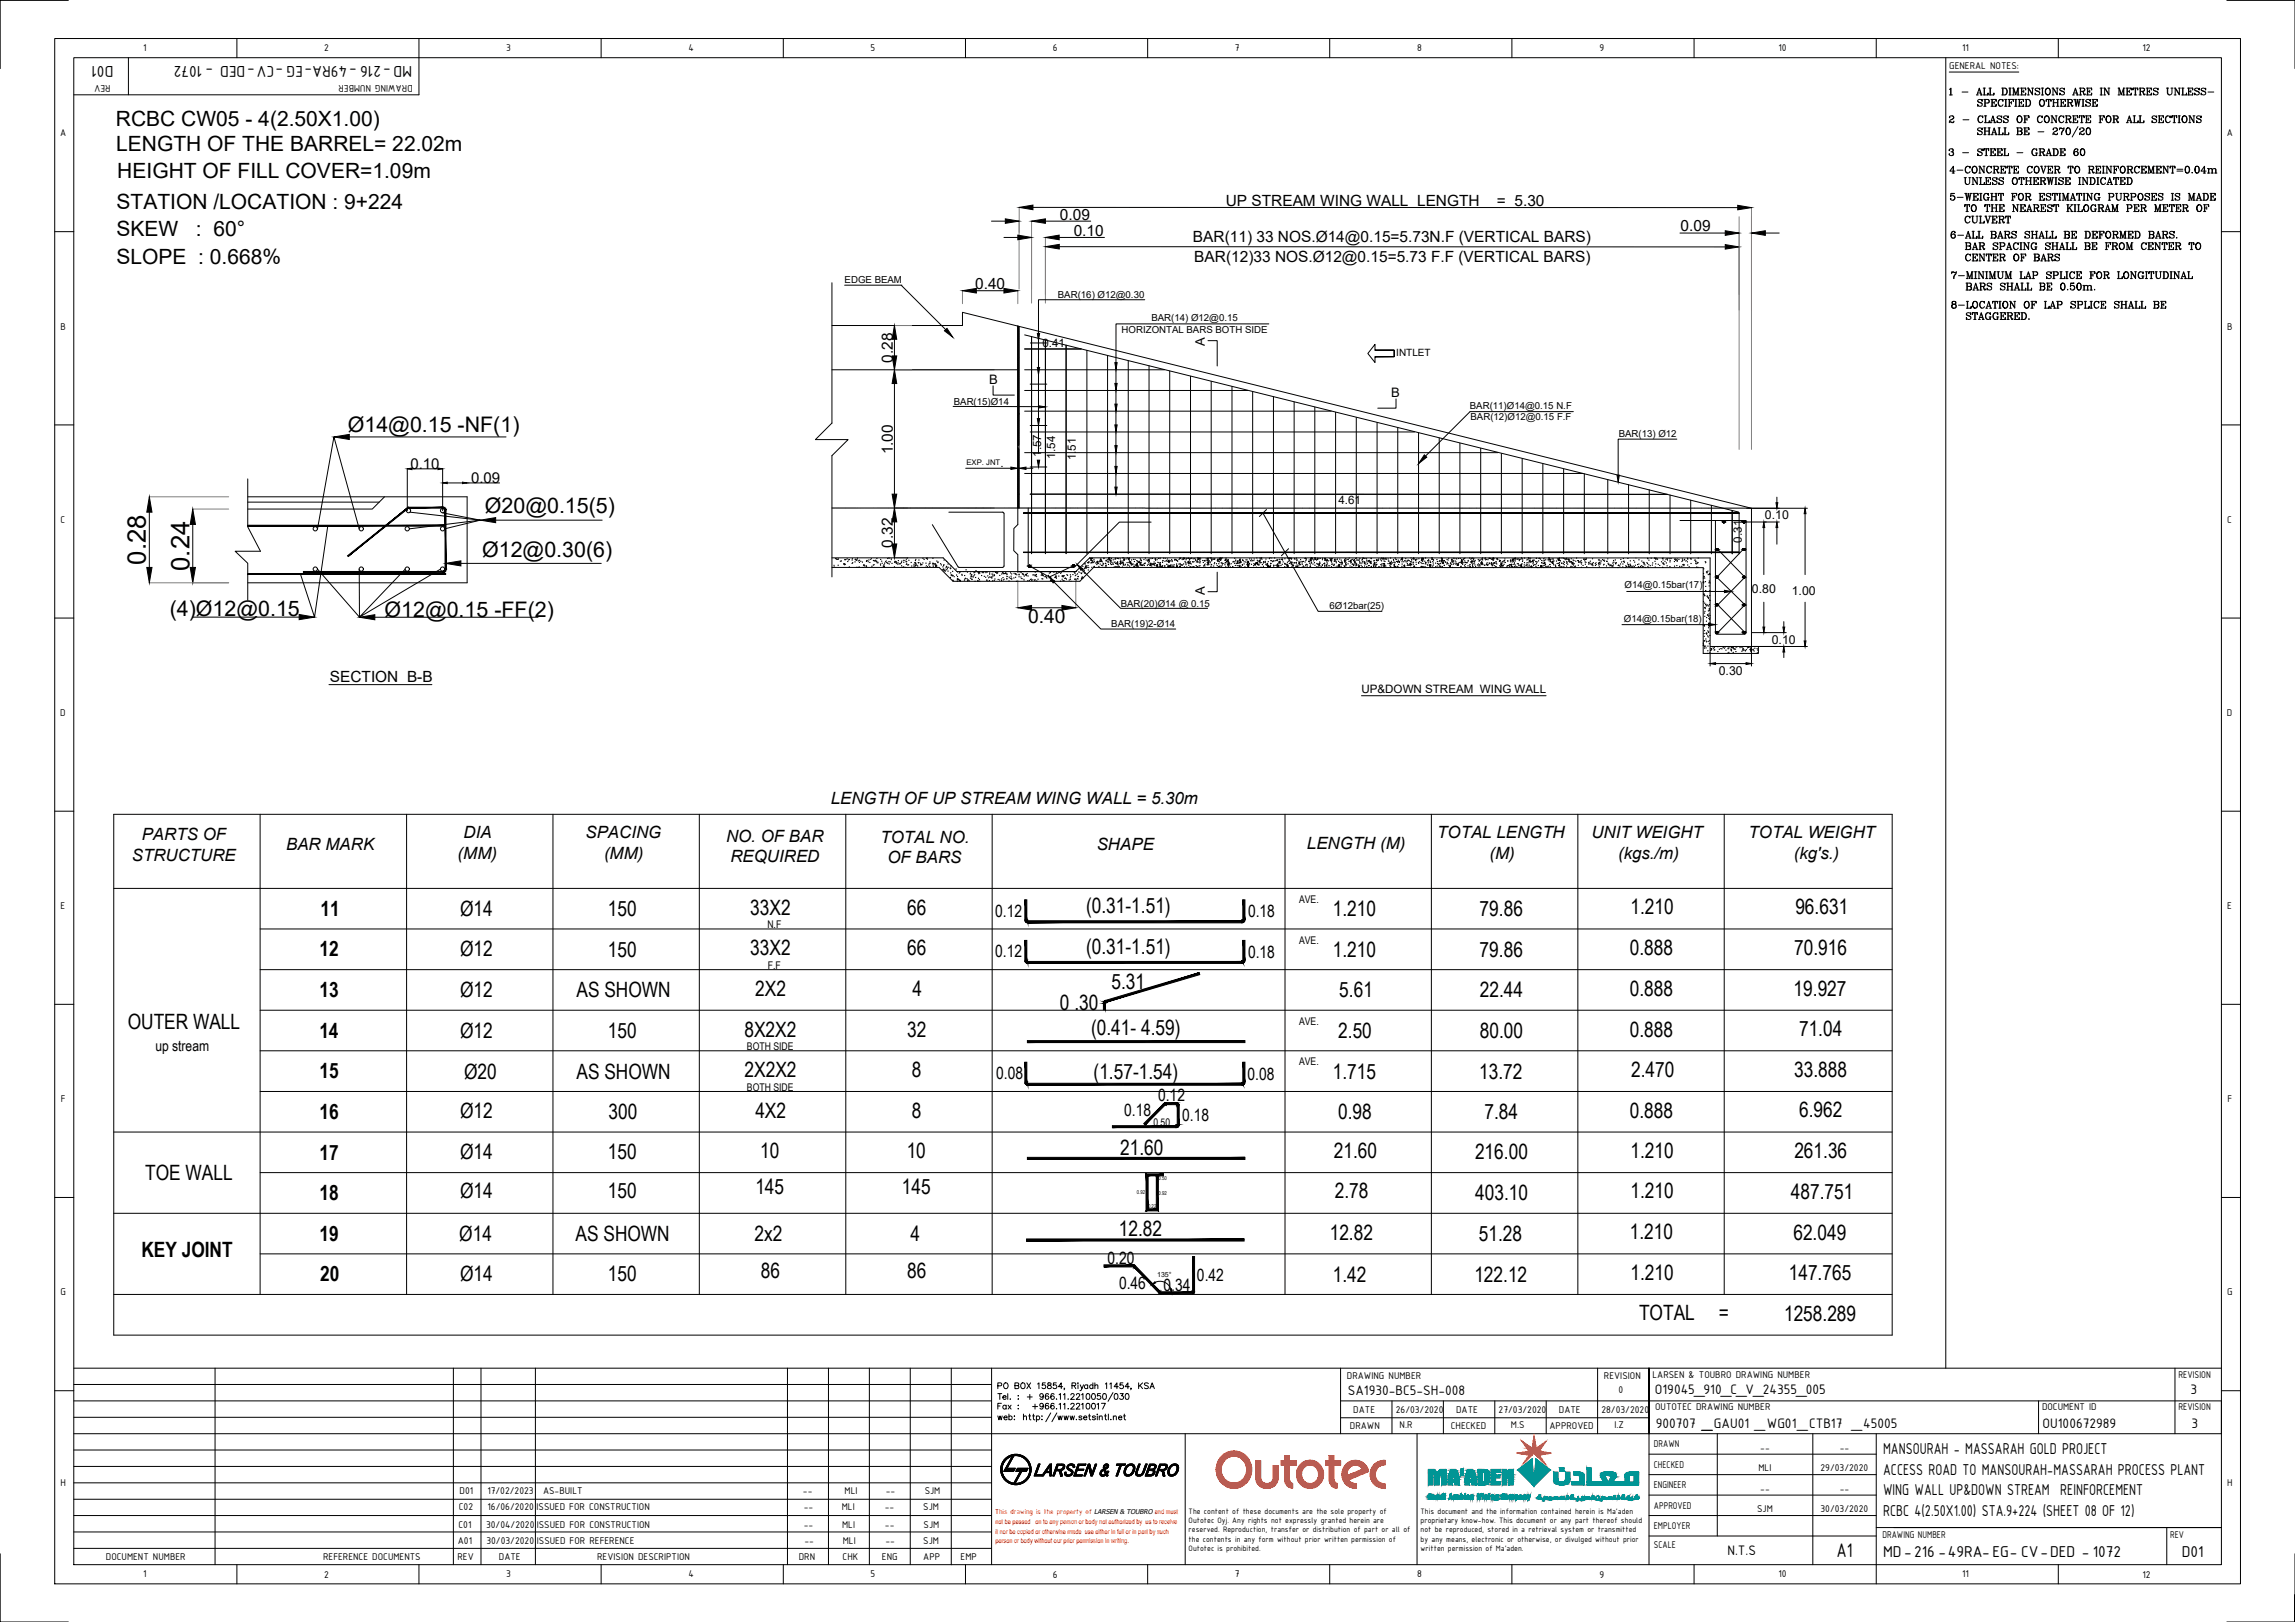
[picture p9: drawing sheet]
<svg xmlns="http://www.w3.org/2000/svg" width="841mm" height="594mm" viewBox="0 0 841 594" stroke-linecap="round" stroke-linejoin="round" font-family="sans-serif">
<defs><g id="words">
<g font-size="9.4">
<text x="53.5" y="206.9" transform="rotate(-90 53.5 206.9)">0.28</text>
<text x="69.4" y="209.1" transform="rotate(-90 69.4 209.1)">0.24</text>
</g>
<g font-size="7.8">
<text x="127.5" y="158.1">Ø14@0.15 -NF(1)</text>
<text x="177.7" y="187.7">Ø20@0.15(5)</text>
<text x="176.7" y="203.9">Ø12@0.30(6)</text>
<text x="62.2" y="225.8">(4)Ø12@0.15</text>
<text x="140.9" y="225.9">Ø12@0.15 -FF(2)</text>
<text x="673" y="570.3">A1</text>
</g>
<g font-size="7.7">
<text x="42.5" y="46.2">RCBC CW05 - 4(2.50X1.00)</text>
<text x="42.6" y="55.5">LENGTH OF THE BARREL= 22.02m</text>
<text x="43" y="65.4">HEIGHT OF FILL COVER=1.09m</text>
<text x="42.7" y="76.7">STATION /LOCATION : 9+224</text>
<text x="42.7" y="86.5">SKEW</text>
<text x="71.8" y="86.5">: 60°</text>
<text x="42.7" y="96.6">SLOPE : 0.668%</text>
<text x="117.5" y="335.5">11</text>
<text x="168.6" y="335.5">Ø14</text>
<text x="222.8" y="335.5">150</text>
<text x="274.9" y="335">33X2</text>
<text x="332.5" y="335">66</text>
<text x="398" y="334.4">(0.31-1.51)</text>
<text x="488.4" y="335.5">1.210</text>
<text x="542.2" y="335.5">79.86</text>
<text x="597.5" y="334.9">1.210</text>
<text x="657.9" y="334.9">96.631</text>
<text x="117.1" y="350.3">12</text>
<text x="168.6" y="350.3">Ø12</text>
<text x="222.8" y="350.4">150</text>
<text x="274.9" y="349.9">33X2</text>
<text x="332.5" y="349.9">66</text>
<text x="398" y="349.3">(0.31-1.51)</text>
<text x="488.4" y="350.4">1.210</text>
<text x="542.2" y="350.4">79.86</text>
<text x="597.2" y="349.9">0.888</text>
<text x="657.5" y="349.7">70.916</text>
<text x="117.1" y="365.2">13</text>
<text x="168.6" y="365.2">Ø12</text>
<text x="211.3" y="365.3">AS SHOWN</text>
<text x="276.8" y="364.8">2X2</text>
<text x="334.3" y="364.8">4</text>
<text x="407.3" y="362.4">5.31</text>
<text x="490.8" y="365.3">5.61</text>
<text x="542.3" y="365.3">22.44</text>
<text x="597.2" y="364.8">0.888</text>
<text x="657.3" y="364.6">19.927</text>
<text x="388.4" y="369.8">0 .30</text>
<text x="46.8" y="376.8">OUTER WALL</text>
<text x="117" y="380.1">14</text>
<text x="168.6" y="380.1">Ø12</text>
<text x="222.8" y="380.1">150</text>
<text x="272.8" y="379.7">8X2X2</text>
<text x="332.5" y="379.7">32</text>
<text x="399.8" y="379.2">(0.41- 4.59)</text>
<text x="490.4" y="380.1">2.50</text>
<text x="542.3" y="380.1">80.00</text>
<text x="597.2" y="379.7">0.888</text>
<text x="659.3" y="379.5">71.04</text>
<text x="117.1" y="394.9">15</text>
<text x="170.1" y="395">Ø20</text>
<text x="211.3" y="395">AS SHOWN</text>
<text x="272.9" y="394.6">2X2X2</text>
<text x="334.2" y="394.5">8</text>
<text x="400.8" y="395">(1.57-1.54)</text>
<text x="488.4" y="395">1.715</text>
<text x="542.1" y="395">13.72</text>
<text x="597.8" y="394.4">2.470</text>
<text x="657.5" y="394.4">33.888</text>
<text x="117.1" y="409.8">16</text>
<text x="168.6" y="409.6">Ø12</text>
<text x="223" y="409.9">300</text>
<text x="276.8" y="409.5">4X2</text>
<text x="334.2" y="409.4">8</text>
<text x="490.4" y="409.9">0.98</text>
<text x="544" y="409.9">7.84</text>
<text x="597.2" y="409.4">0.888</text>
<text x="659.3" y="409.3">6.962</text>
<text x="117.1" y="424.7">17</text>
<text x="168.6" y="424.6">Ø14</text>
<text x="222.8" y="424.6">150</text>
<text x="278.6" y="424.2">10</text>
<text x="332.3" y="424.2">10</text>
<text x="410.5" y="423">21.60</text>
<text x="488.8" y="424.2">21.60</text>
<text x="540.5" y="424.6">216.00</text>
<text x="597.5" y="424">1.210</text>
<text x="657.5" y="424.2">261.36</text>
<text x="53.2" y="432.3">TOE WALL</text>
<text x="276.8" y="437.3">145</text>
<text x="330.5" y="437.3">145</text>
<text x="117.1" y="439.5">18</text>
<text x="168.6" y="438.8">Ø14</text>
<text x="222.8" y="438.8">150</text>
<text x="489.1" y="438.9">2.78</text>
<text x="540.6" y="439.4">403.10</text>
<text x="597.5" y="438.8">1.210</text>
<text x="656.3" y="439.1">487.751</text>
<text x="117.1" y="454.4">19</text>
<text x="168.3" y="454.5">Ø14</text>
<text x="210.9" y="454.5">AS SHOWN</text>
<text x="276.5" y="454.5">2x2</text>
<text x="333.6" y="454.5">4</text>
<text x="410" y="452.9">12.82</text>
<text x="487.3" y="454.2">12.82</text>
<text x="541.9" y="454.5">51.28</text>
<text x="597.2" y="453.9">1.210</text>
<text x="657.2" y="454.1">62.049</text>
<text x="51.8" y="460.2">KEY JOINT</text>
<text x="117.3" y="469.3">20</text>
<text x="168.6" y="469.3">Ø14</text>
<text x="222.8" y="469.4">150</text>
<text x="278.8" y="468.1">86</text>
<text x="332.5" y="468.1">86</text>
<text x="488.4" y="469.6">1.42</text>
<text x="540.3" y="469.4">122.12</text>
<text x="597.5" y="468.7">1.210</text>
<text x="655.5" y="469">147.765</text>
<text x="600.7" y="483.6">TOTAL</text>
<text x="629.9" y="483.6">=</text>
<text x="653.8" y="483.9">1258.289</text>
</g>
<text font-size="7.1" x="376.8" y="228.2">0.40</text>
<g font-size="6.2">
<text x="41.6" y="24.1" transform="rotate(180 41.6 24.1)">D01</text>
<text x="151" y="24.1" transform="rotate(180 151 24.1)">MD-216 -49RA-EG -CV-DED - 1072</text>
<text x="304.4" y="294.4">LENGTH OF UP STREAM WING WALL = 5.30m</text>
<text x="51.9" y="307.7">PARTS OF</text>
<text x="104.8" y="311.5">BAR MARK</text>
<text x="169.9" y="307.1">DIA</text>
<text x="214.5" y="307.1">SPACING</text>
<text x="266.1" y="308.4">NO. OF BAR</text>
<text x="322.7" y="308.7">TOTAL NO.</text>
<text x="401.9" y="311.5">SHAPE</text>
<text x="478.9" y="310.9">LENGTH (M)</text>
<text x="526.7" y="307.1">TOTAL LENGTH</text>
<text x="583.2" y="307.1">UNIT WEIGHT</text>
<text x="640.8" y="307.1">TOTAL WEIGHT</text>
<text x="48.3" y="315.2">STRUCTURE</text>
<text x="167.7" y="314.6">(MM)</text>
<text x="221.3" y="314.6">(MM)</text>
<text x="267.7" y="315.9">REQUIRED</text>
<text x="325.2" y="316.1">OF BARS</text>
<text x="545.8" y="314.6">(M)</text>
<text x="592.9" y="314.6">(kgs./m)</text>
<text x="657.4" y="314.6">(kg's.)</text>
<text x="364.7" y="335.8">0.12</text>
<text x="457.4" y="336">0.18</text>
<text x="364.7" y="350.7">0.12</text>
<text x="457.4" y="350.9">0.18</text>
<text x="365.1" y="395.3">0.08</text>
<text x="457.2" y="395.5">0.08</text>
<text x="424.4" y="403.3">0.12</text>
<text x="411.9" y="408.7">0.18</text>
<text x="433.2" y="410.4">0.18</text>
<text x="405.9" y="462.8">0.20</text>
<text x="410.1" y="472.3">0.46</text>
<text x="426.4" y="472.7">0.34</text>
<text x="438.6" y="469.4">0.42</text>
<text x="690.1" y="532.6">MANSOURAH - MASSARAH GOLD PROJECT</text>
<text x="690.1" y="540.1">ACCESS ROAD TO MANSOURAH-MASSARAH PROCESS PLANT</text>
<text x="690.1" y="547.6">WING WALL UP&amp;DOWN STREAM REINFORCEMENT</text>
<text x="690.1" y="555.1">RCBC 4(2.50X1.00) STA.9+224 (SHEET 08 OF 12)</text>
<text x="690.1" y="570.1">MD-216 -49RA-EG- CV-DED - 1072</text>
<text x="799.5" y="570.1">D01</text>
</g>
<g font-size="5.7">
<text x="713.3" y="58.2">3 - STEEL - GRADE 60</text>
<text x="449.2" y="75.4">UP STREAM WING WALL LENGTH</text>
<text x="548.6" y="75.4">= 5.30</text>
<text x="388.4" y="80.4">0.09</text>
<text x="393.5" y="86.4">0.10</text>
<text x="437.2" y="88.6">BAR(11) 33 NOS.Ø14@0.15=5.73N.F (VERTICAL BARS)</text>
<text x="615.9" y="84.8">0.09</text>
<text x="437.7" y="96">BAR(12)33 NOS.Ø12@0.15=5.73 F.F (VERTICAL BARS)</text>
<text x="357.4" y="105.9">0.40</text>
<text x="327.2" y="132.8" transform="rotate(-90 327.2 132.8)">0.28</text>
<text x="327.2" y="166.4" transform="rotate(-90 327.2 166.4)">1.00</text>
<text x="327.2" y="200.7" transform="rotate(-90 327.2 200.7)">0.32</text>
<text x="120.9" y="249.8">SECTION B-B</text>
</g>
<g font-size="5.5">
<text x="150.4" y="171.6">0.10</text>
<text x="172.6" y="176.8">0.09</text>
</g>
<g font-size="5.4">
<text x="56.9" y="385">up stream</text>
<text x="493.9" y="511.1">SA1930-BC5-SH-008</text>
<text x="606.5" y="510.6">O19045_910_C_V_24355_005</text>
<text x="802.7" y="510.6">3</text>
<text x="606.8" y="523.1">900707 _GAU01 _WG01_CTB17 _45005</text>
<text x="624.1" y="523.1">_</text>
<text x="748.5" y="523.1">OU100672989</text>
<text x="803" y="523.1">3</text>
<text x="633" y="569.7">N.T.S</text>
</g>
<g font-size="4.8">
<text x="441.5" y="126.6" transform="rotate(-90 441.5 126.6)">A</text>
<text x="362.4" y="140.6">B</text>
<text x="509.8" y="145.3">B</text>
<text x="441.5" y="218" transform="rotate(-90 441.5 218)">A</text>
</g>
<g font-size="4.5">
<text x="646.8" y="190.3">0.10</text>
<text x="642" y="217.1">0.80</text>
<text x="656.6" y="217.9">1.00</text>
<text x="649.3" y="235.9">0.10</text>
<text x="629.9" y="247.2">0.30</text>
</g>
<g font-size="4.2">
<text x="382" y="127.3">0.41</text>
<text x="381.6" y="167.3" transform="rotate(-90 381.6 167.3)">1.57</text>
<text x="386.7" y="168" transform="rotate(-90 386.7 168)">1.54</text>
<text x="366.6" y="171">.</text>
<text x="394.2" y="168.6" transform="rotate(-90 394.2 168.6)">1.51</text>
<text x="490.5" y="184.6">4.61</text>
<text x="638.3" y="198.7" transform="rotate(-90 638.3 198.7)">0.31</text>
<text x="498.9" y="253.9">UP&amp;DOWN STREAM WING WALL</text>
</g>
<g font-size="3.9">
<text x="52.5" y="18.8">1</text>
<text x="118.8" y="18.9">2</text>
<text x="185.5" y="18.7">3</text>
<text x="252.3" y="18.8">4</text>
<text x="319" y="18.7">5</text>
<text x="385.9" y="18.8">6</text>
<text x="452.6" y="18.8">7</text>
<text x="519.3" y="18.8">8</text>
<text x="586.1" y="18.7">9</text>
<text x="651.7" y="18.8">10</text>
<text x="719.1" y="18.8">11</text>
<text x="785.1" y="18.9">12</text>
<text x="714.3" y="25.4">GENERAL NOTES:</text>
<text x="40.5" y="31" transform="rotate(180 40.5 31)">REV</text>
<text x="151.2" y="31" transform="rotate(180 151.2 31)">DRAWING NUMBER</text>
<text x="22" y="50">A</text>
<text x="816" y="50">A</text>
<text x="22.2" y="120.7">B</text>
<text x="816.2" y="120.7">B</text>
<text x="22.2" y="191.4">C</text>
<text x="816.2" y="191.4">C</text>
<text x="22.1" y="262.2">D</text>
<text x="816.1" y="262.2">D</text>
<text x="22.2" y="333">E</text>
<text x="476.1" y="330.7">AVE.</text>
<text x="816.2" y="333">E</text>
<text x="281.2" y="340">N.F</text>
<text x="476.1" y="345.6">AVE.</text>
<text x="281.4" y="354.9">F.F</text>
<text x="476.1" y="375.3">AVE.</text>
<text x="273.7" y="384.5">BOTH SIDE</text>
<text x="476.1" y="390.2">AVE.</text>
<text x="273.7" y="399.4">BOTH SIDE</text>
<text x="22.3" y="403.7">F</text>
<text x="816.3" y="403.7">F</text>
<text x="422.7" y="412.3">0.50</text>
<text x="22.2" y="474.4">G</text>
<text x="816.2" y="474.4">G</text>
<text x="493.6" y="505.2">DRAWING NUMBER</text>
<text x="587.8" y="505.2">REVISION</text>
<text x="605.6" y="504.6">LARSEN &amp; TOUBRO DRAWING NUMBER</text>
<text x="798.3" y="504.6">REVISION</text>
<text x="593.1" y="510.1">0</text>
<text x="495.9" y="517.5">DATE</text>
<text x="511.5" y="517.5">26/03/2020</text>
<text x="533.6" y="517.5">DATE</text>
<text x="549.2" y="517.5">27/03/2020</text>
<text x="571.3" y="517.5">DATE</text>
<text x="586.9" y="517.5">28/03/2020</text>
<text x="606.5" y="516.6">OUTOTEC DRAWING NUMBER</text>
<text x="748.3" y="516.6">DOCUMENT ID</text>
<text x="798.3" y="516.6">REVISION</text>
<text x="494.7" y="523.3">DRAWN</text>
<text x="512.9" y="523">N.R</text>
<text x="531.7" y="523.3">CHECKED</text>
<text x="553.7" y="523">M.S</text>
<text x="567.8" y="523.3">APPROVED</text>
<text x="591.6" y="523">I.Z</text>
<text x="606.1" y="530.1">DRAWN</text>
<text x="645.1" y="531.3">--</text>
<text x="674.2" y="531.3">--</text>
<text x="606.1" y="537.6">CHECKED</text>
<text x="644.4" y="538.8">MLI</text>
<text x="667.2" y="538.8">29/03/2020</text>
<text x="22.2" y="544.2">H</text>
<text x="606.1" y="545.1">ENGINEER</text>
<text x="816.2" y="544.2">H</text>
<text x="168.4" y="547.3">D01</text>
<text x="178.6" y="547.3">17/02/2023</text>
<text x="199" y="547.3">AS-BUILT</text>
<text x="294.2" y="547.3">--</text>
<text x="309.5" y="547.3">MLI</text>
<text x="324.6" y="547.3">--</text>
<text x="338.9" y="547.3">SJM</text>
<text x="645.1" y="546.4">--</text>
<text x="674.2" y="546.4">--</text>
<text x="168.1" y="552.9">C02</text>
<text x="178.7" y="552.9">16/06/2020</text>
<text x="196.6" y="552.9">ISSUED FOR CONSTRUCTION</text>
<text x="294.5" y="552.9">--</text>
<text x="308.5" y="552.9">MLI</text>
<text x="324.3" y="552.9">--</text>
<text x="338.4" y="552.9">SJM</text>
<text x="606.1" y="552.6">APPROVED</text>
<text x="643.9" y="553.9">SJM</text>
<text x="667.2" y="553.9">30/03/2020</text>
<text x="168" y="559.6">C01</text>
<text x="178.1" y="559.6">30/04/2020</text>
<text x="196.7" y="559.6">ISSUED FOR CONSTRUCTION</text>
<text x="294.5" y="559.6">--</text>
<text x="308.6" y="559.6">MLI</text>
<text x="324.3" y="559.6">--</text>
<text x="338.4" y="559.6">SJM</text>
<text x="606.1" y="560.1">EMPLOYER</text>
<text x="689.8" y="563.2">DRAWING NUMBER</text>
<text x="795.3" y="563.2">REV</text>
<text x="167.8" y="565.6">A01</text>
<text x="178.3" y="565.6">30/03/2020</text>
<text x="196.8" y="565.6">ISSUED FOR REFERENCE</text>
<text x="294.8" y="565.6">--</text>
<text x="308.8" y="565.6">MLI</text>
<text x="324.5" y="565.6">--</text>
<text x="338.4" y="565.6">SJM</text>
<text x="606.1" y="567">SCALE</text>
<text x="38.8" y="571.3">DOCUMENT NUMBER</text>
<text x="118.4" y="571.3">REFERENCE DOCUMENTS</text>
<text x="167.7" y="571.3">REV</text>
<text x="182.8" y="571.3">DATE</text>
<text x="218.8" y="571.3">REVISION DESCRIPTION</text>
<text x="292.7" y="571.3">DRN</text>
<text x="308.8" y="571.3">CHK</text>
<text x="323.2" y="571.3">ENG</text>
<text x="338.4" y="571.3">APP</text>
<text x="352" y="571.3">EMP</text>
<text x="52.5" y="577.7">1</text>
<text x="118.8" y="577.8">2</text>
<text x="185.5" y="577.7">3</text>
<text x="252.3" y="577.7">4</text>
<text x="319" y="577.7">5</text>
<text x="385.9" y="577.8">6</text>
<text x="452.6" y="577.7">7</text>
<text x="519.3" y="577.7">8</text>
<text x="586.1" y="577.9">9</text>
<text x="651.7" y="577.7">10</text>
<text x="719.1" y="577.7">11</text>
<text x="785.1" y="577.8">12</text>
</g>
<text font-size="3.7" x="511.7" y="130.6">INTLET</text>
<g font-size="3.5">
<text x="309.5" y="103.7">EDGE BEAM</text>
<text x="387.7" y="109">BAR(16) Ø12@0.30</text>
<text x="421.9" y="117.7">BAR(14) Ø12@0.15</text>
<text x="411" y="122">HORIZONTAL BARS BOTH SIDE</text>
<text x="349.5" y="148.2">BAR(15)Ø14</text>
<text x="538.6" y="150">BAR(11)Ø14@0.15 N.F</text>
<text x="538.9" y="153.9">BAR(12)Ø12@0.15 F.F</text>
<text x="593.2" y="160.1">BAR(13) Ø12</text>
<text x="595.4" y="215.4">Ø14@0.15bar(17)</text>
<text x="410.7" y="222.4">BAR(20)Ø14 @ 0.15</text>
<text x="487.2" y="223.2">6Ø12bar(25)</text>
<text x="595.1" y="227.8">Ø14@0.15bar(18)</text>
<text x="407.2" y="229.8">BAR(19)2-Ø14</text>
</g>
<g font-size="3.1">
<text x="435.6" y="554.6">The content of these documents are the sole property of</text>
<text x="435.6" y="557.9">Outotec Oyj. Any rights not expressly granted herein are</text>
<text x="520.6" y="554.6">This document and the information contained herein is Ma'aden</text>
<text x="520.6" y="557.9">proprietary know-how. This document or any part thereof should</text>
<text x="435.6" y="561.3">reserved. Reproduction, transfer or distribution of part or all of</text>
<text x="520.6" y="561.3">not be reproduced, stored in a retrieval system or transmitted</text>
<text x="435.6" y="564.6">the contents in any form without prior written permission of</text>
<text x="435.6" y="567.9">Outotec is prohibited.</text>
<text x="520.6" y="564.6">by any means, electronic or otherwise, or divulged without prior</text>
<text x="520.6" y="567.9">written permission of Ma'aden.</text>
</g>
<text font-size="2.8" x="354.1" y="170.5">EXP. JNT</text>
<text font-size="2.8" fill="#f00" x="364.7" y="554.5">This drawing is the property of</text>
<text font-size="2.6" x="424" y="467.6">135°</text>
<text font-size="2.5" x="400.9" y="554.5">LARSEN &amp; TOUBRO and must</text>
<g font-size="2.5" fill="#f00">
<text x="364.8" y="558.1">not be passed on to any person or body not authorized by us to receive</text>
<text x="364.8" y="561.7">it nor be copied or otherwise made use either in full or in part by such</text>
<text x="364.8" y="565.3">person or body without our prior permission in writing.</text>
</g>
<g font-size="1.9">
<text x="416.6" y="437.4">0.92</text>
<text x="424.5" y="432.1">0.50</text>
<text x="424.6" y="437.5">0.92</text>
<text x="420.7" y="442.4">0.22</text>
</g>
</g></defs>
<!-- layer: DIM -->
<g fill="none" stroke="#808080" stroke-width=".37">
<path d="M373.5 76v9.1M637.3 79.4v85.2M641.8 76v88.6M373.5 81v24.8M378 81v30M383.1 87v24M327.8 119.2h6.3M352.7 106.5v4.7M373 106.5v4.7M327.8 135.4h36.5M373 171.5h.1M373.5 171.5h.1"/>
<path d="M54.7 182h29.1M70.6 186.5h13.2M327.8 186.1h36.5M54.7 213.5h29.1M327.8 204.3h4.8M373 212.5v10.1M394.2 212.5v10.1"/>
</g>
<g fill="none" stroke="#000" stroke-width=".37">
<path d="M378.5 76h258.3M363.3 81h5.1M367.9 87h5.1M383.1 81h16.6M388.1 87h16.6M388.2 90.4h244M615.6 85.4h16.6M646.9 85.4h5.1M357.8 106.5h10.1M327.8 124.3v6.1M375.5 127.8h20.7M378 123.3v79.5"/>
<path d="M383.1 124.6v78.2M390.7 126.5v76.3M327.8 140.5v40.5M150.9 171.7h9.6M163.9 176.9h5.6M171.2 176.9h11.9M353.9 171.5h16.5M376 171.5h2.5M54.7 187.6v20.2M70.6 192.1v15.7M327.8 191.1v8.1M377.5 181l233.5 .1"/>
<path d="M634.8 187v15.8M640.1 191.2h11.9M640.1 186.2h22.2M646.4 193.2v17.3M651.2 182.1v2M651.2 193.2v6.1M661.5 188.1v22.4M378 222.6h11.2M626.7 237v6.9M641.8 237v6.9M642.1 231.7h12.5M642.1 236.8h20.2"/>
<path d="M646.4 220.6v9.1M653.7 227.7v2M653.7 238.8v2M661.5 220.6v14.2M628.7 243h11.2"/>
</g>
<g fill="#000" stroke="#000" stroke-width=".37">
<path d="M373.5 76l5-.9v1.7zM636.8 75.2l5 .8-5 .8zM368.4 80.2l5.1 .8-5.1 .8zM373 86.1l5 .9-5 .8zM378 81l5.1-.8v1.6zM383.1 87l5-.9v1.7zM383.1 90.4l5.1-.9v1.7zM632.2 89.6l5.1 .8-5.1 .8zM632.2 84.5l5.1 .9-5.1 .8zM641.8 85.4l5.1-.9v1.7zM352.7 106.5l5.1-.9v1.7zM367.9 105.6l5.1 .9-5.1 .8z"/>
<path d="M326.9 130.4h1.7l-.8 5zM327.8 119.2l.8 5.1h-1.7zM327.8 135.4l.8 5.1h-1.7zM149.3 171.7l1.6-.3v.6zM160.5 171.4l1.7 .3-1.7 .3zM162.2 176.9l1.7-.3v.5zM169.5 176.6l1.7 .3-1.7 .2zM370.4 171.1l2.6 .4-2.6 .4zM373.5 171.5l2.5-.4v.8zM54.7 182l1 5.6h-1.9zM70.6 186.5l1 5.6h-1.9zM326.9 181h1.7l-.8 5.1z"/>
<path d="M327.8 186.1l.8 5h-1.7zM326.9 199.2h1.7l-.8 5.1zM646.4 191.2l.3 2h-.7zM651.2 191.2l.3 2h-.7zM650.8 184.1h.7l-.3 2.1zM661.5 186.2l.3 1.9h-.7zM53.8 207.8h1.9l-1 5.7zM69.7 207.8h1.9l-1 5.7zM373 222.6l5-.8v1.6zM389.2 221.8l5 .8-5 .8zM646 229.7h.7l-.3 2zM653.4 229.7h.6l-.3 2z"/>
<path d="M653.7 236.8l.3 2h-.6zM661.1 234.8h.7l-.3 2zM626.7 243l2-.3v.7zM639.9 242.7l1.9 .3-1.9 .4z"/>
</g>
<!-- layer: 0-outer line -->
<path d="M304.9 119.2h47.8v-4.8l289.1 71.8v50.6M304.9 135.4h68.1M375.5 122.7l261.4 64.8 .4 .5v14.8M304.9 204.3h40.7l5.1 5.1h43.5l5.1-5.1 227.4 .1v32.4h17.7v2.5h-20.3v-31.4l-223.3-.1-5.1 5.1h-46.5l-5-5.1h-39.3" fill="none" stroke="#000" stroke-width=".37"/>
<!-- layer: bar -->
<g fill="#000" stroke="#000" stroke-width=".37">
<path d="M346.1 121.2l.9-.9 2.2 3.2zM380.1 134.6h.9l-.4 2.5zM380.1 122.1h.9l-.4 2.5zM408.5 132.8h.9l-.4 2.6zM122.4 160l5.6-.9v1.9zM380.6 148.6l2.5 .4-2.5 .5zM380.1 153.3h.9l-.4 2.5zM408.5 155.6h.9l-.4 2.6zM408.5 148h.9l-.4 2.6zM408.5 140.4h.9l-.4 2.6zM380.1 168.5h.9l-.4 2.5zM408.5 178.4h.9l-.4 2.5z"/>
<path d="M408.5 170.8h.9l-.4 2.5zM408.5 163.2h.9l-.4 2.5zM522 166.6l.8 .8-3 2.4zM592.6 174h.8l-.4 2.5zM176 190.5l5.6-.9v1.8zM163.3 206.3l5.6-.9v1.9zM384.5 211.3l2.1 1.6-.7 .6zM394.7 206.7l2 1.6-.6 .6zM631.9 216.2l2.6 .4-2.6 .5zM109.6 225.1l5.7 .9-5.7 1zM131.7 226.1l5.7-1v1.9zM626.1 228.4l2.5 .4-2.5 .4z"/>
<path d="M90.8 192.4v.3l72.5-.3zM90.8 192.7l72.5-.3v.3z"/>
<path d="M163.4 186.7v.4h-.3zM163.1 186.8v.3l.3-.4zM163.2 186.3l.2 .4-.3 .1zM162.9 186.5l.2 .3 .1-.5zM162.9 186l.3 .3-.3 .2zM162.9 186l-.2 .3 .2 .2zM162.5 185.9l.4 .1-.2 .3zM162.5 185.9v.3l.2 .1zM162.2 185.8l.3 .1v.3zM162.2 185.8v.3l.3 .1z"/>
<path d="M163.1 187.1l.3 21.2v-21.2zM163.1 187.1l.3 21.2h-.3z"/>
<path d="M90.8 210.1v.3l72.5-.3zM90.8 210.4l72.5-.3v.3z"/>
<path d="M127.4 203.6l.2 .2 22-18zM127.6 203.8l22-18 .1 .3zM149.6 185.8l.1 .3 12.5-.3zM149.7 186.1l12.5-.3v.3z"/>
<path d="M162.2 209.3l.3 .3h-.3zM162.2 209.3l.3 .3v-.3zM162.5 209.3l.4 .1-.4 .2zM162.5 209.3l.4 .1-.2-.3zM162.7 209.1h.5l-.3 .3zM162.9 208.9l-.2 .2h.5zM162.9 208.9l.5-.2-.2 .4zM163.1 208.6l-.2 .3 .5-.2zM163.1 208.6l.3-.3v.4zM163.1 208.3v.3l.3-.3z"/>
<path d="M111.2 209.6h51v-.3zM111.2 209.3h51l-51 .3z"/>
</g>
<g fill="none" stroke="#000" stroke-width=".37">
<path d="M330.3 104.5l16.3 16.2M465 118.6h-56l-.1 62.4M442.7 124.8h3.4v9.2M349.3 148.9h31.3M363.9 141.3v3.4h7.8M511.6 146.1v3.4h-6.7M576.6 150.8h-37.9l-16.3 16.2M128 160h57.4M181.6 190.5h39.1M304.9 186.1h.2M305.2 186.1h.3M305.6 186.1h.2"/>
<path d="M306 186.1h.2M306.4 186.1h.2M306.7 186.1h.3M307.1 186.1h.2M307.5 186.1h.2M307.8 186.1h.3M308.2 186.1h.3M308.6 186.1h.2M309 186.1h.2M309.4 186.1h.2M309.7 186.1h.3M310.1 186.1h.2"/>
<path d="M310.5 186.1h.2M310.8 186.1h.3M311.2 186.1h.3M311.6 186.1h.3M312 186.1h.2M312.4 186.1h.2M312.7 186.1h.3M313.1 186.1h.2M313.5 186.1h.2M313.8 186.1h.3M314.2 186.1h.3M314.6 186.1h.3"/>
<path d="M315 186.1h.2M315.3 186.1h.3M315.7 186.1h.3M316.1 186.1h.2M316.5 186.1h.2M316.9 186.1h.2M317.2 186.1h.3M317.6 186.1h.2M318 186.1h.2M318.3 186.1h.3M318.7 186.1h.3M319.1 186.1h.2"/>
<path d="M319.5 186.1h.2M319.9 186.1h.2M320.2 186.1h.2M320.6 186.1h.2M321 186.1h.2M321.3 186.1h.3M321.7 186.1h.3M322.1 186.1h.3M322.5 186.1h.2M322.9 186.1h.2M323.2 186.1h.3M323.6 186.1h.2"/>
<path d="M324 186.1h.2M324.3 186.1h.3M324.7 186.1h.3M325.1 186.1h.3M325.5 186.1h.2M325.8 186.1h.3M326.2 186.1h.3M326.6 186.1h.2M327 186.1h.2M327.3 186.1h.3M327.7 186.1h.3M328.1 186.1h.6"/>
<path d="M328.8 186.1h.3M329.2 186.1h.3M329.6 186.1h.2M330 186.1h.2M330.4 186.1h.2M330.7 186.1h.6M331.5 186.1h.2M331.8 186.1h.3M332.2 186.1h.3M332.6 186.1h.3M333 186.1h.2M333.4 186.1h.6"/>
<path d="M334.1 186.1h.2M334.5 186.1h.2M334.8 186.1h.3M335.2 186.1h.3M335.6 186.1h.3M336 186.1h.2M336.4 186.1h.2M336.7 186.1h.3M337.1 186.1h.2M337.5 186.1h.2M337.8 186.1h.3M338.2 186.1h.3"/>
<path d="M338.6 186.1h.3M339 186.1h.2M339.3 186.1h.3M339.7 186.1h.3M340.1 186.1h.2M340.5 186.1h.2M340.9 186.1h.2M341.2 186.1h.3M341.6 186.1h.2M341.7 192.2l9.4 15.5M342 186.1h.2M342.3 186.1h.3"/>
<path d="M342.7 186.1h.3M343.1 186.1h.3M343.5 186.1h.2M343.9 186.1h.2M344.2 186.1h.3M344.6 186.1h.2M345 186.1h.2M345.3 186.1h.3M345.7 186.1h.3M346.1 186.1h.3M346.5 186.1h.2M346.9 186.1h.2"/>
<path d="M347.2 186.1h.3M347.6 186.1h.2M347.7 187.6h19.7M348 186.1h.2M348.3 186.1h.3M348.7 186.1h.3M349.1 186.1h.3M349.5 186.1h.2M349.8 186.1h.3M350.2 186.1h.3M350.6 186.1h.2M351 186.1h.2"/>
<path d="M351.4 186.1h.2M351.7 186.1h.3M352.1 186.1h.2M352.5 186.1h.2M352.8 186.1h.3M353.2 186.1h.3M353.6 186.1h.3M354 186.1h.2M354.4 186.1h.2M354.7 186.1h.3M355.1 186.1h.2M355.5 186.1h.2"/>
<path d="M355.8 186.1h.3M356.2 186.1h.3M356.6 186.1h.3M357 186.1h.2M357.4 186.1h.6M358.1 186.1h.2M358.5 186.1h.2M358.8 186.1h.3M359.2 186.1h.3M359.6 186.1h.3M360 186.1h.6M360.7 186.1h.3"/>
<path d="M361.1 186.1h.2M361.5 186.1h.2M361.9 186.1h.2M362.2 186.1h.3M362.6 186.1h.6M363.3 186.1h.3M363.7 186.1h.3M364.1 186.1h.2M364.5 186.1h.2M364.9 186.1h.2M365.2 186.1h.3M365.6 186.1h.2"/>
<path d="M366 186.1h.2M366.3 186.1h.3M366.7 186.1h.3M367.1 186.1h.3M367.4 187.6l.5 .5v19.2l-.5 .5M367.5 186.1h.2M367.9 186.1h.2M368.2 186.1h.3M368.6 186.1h.2M369 186.1h.2M369.3 186.1h.3M369.7 186.1h.3"/>
<path d="M370.1 186.1h.3M370.5 186.1h.2M370.9 186.1h.2M371.2 186.1h.3M371.6 186.1h.2M372 186.1h.2M372.3 186.1h.3M372.7 186.1h.3M373 192.1l-1.5 1.5v8.1l1.4 1.4M373.1 186.1h.3M373.5 186.1h.2M373.8 186.1h.3"/>
<path d="M374.2 186.1h.3M374.6 186.1h.2M375 186.1h.2M375.4 186.1h.2M375.7 186.1h.3M376.1 186.1h.2M376.5 186.1h.2M377.1 186.1h-.3v21.2l.5 .5M377.2 186.1h.3M377.6 186.1h.3M378 186.1h.2M378.4 186.1h.2"/>
<path d="M378.7 186.1h.3M379.1 186.1h.2M379.5 186.1h.2M379.8 186.1h.3M380.2 186.1h.3M380.6 186.1h.3M381 186.1h.2M381.4 186.1h.2M381.7 186.1h.3M382.1 186.1h.2M382.5 186.1h.2M382.8 186.1h.3"/>
<path d="M383.2 186.1h.3M383.6 186.1h.3M384 186.1h.2M384.3 186.1h.3M384.7 186.1h.3M385.1 186.1h.2M385.5 186.1h.2M385.9 186.1h.2M386.2 186.1h.3M386.6 186.1h.6M387.3 186.1h.3M387.7 186.1h.3"/>
<path d="M388.1 186.1h.3M388.5 186.1h.2M388.9 186.1h.2M389.2 186.1h.6M390 186.1h.2M390.3 186.1h.3M390.7 186.1h.3M391.1 186.1h.3M391.5 186.1h.2M391.9 186.1h.6M392.6 186.1h.2M393 186.1h.2"/>
<path d="M393.3 186.1h.3M393.7 186.1h.3M394.1 186.1h.3M394.5 186.1h.6M395.2 186.1h.3M395.6 186.1h.2M396 186.1h.2M396.4 186.1h.2M396.7 186.1h.3M397.1 186.1h.3M397.5 186.1h.2M397.8 186.1h.3"/>
<path d="M398.2 186.1h.3M398.6 186.1h.3M399 186.1h.2M399.4 186.1h.2M399.7 186.1h.3M400.1 186.1h.2M400.5 186.1h.2M400.8 186.1h.3M401.2 186.1h.3M401.6 186.1h.3M402 186.1h.2M402.4 186.1h.2"/>
<path d="M402.7 186.1h.3M403.1 186.1h.2M403.5 186.1h.2M403.8 186.1h.3M404.2 186.1h.3M404.6 186.1h.3M405 186.1h.2M405.4 186.1h.2M405.7 186.1h.3M406.1 186.1h.2M406.5 186.1h.2M406.9 186.1h.2"/>
<path d="M407.2 186.1h.3M407.6 186.1h.3M408 186.1h.2M408.3 186.1h.3M408.7 186.1h.3M409.1 186.1h.2M409.5 186.1h.2M409.9 186.1h.2M410.2 186.1h.3M410.6 186.1h.2M411 186.1h.2M411.3 186.1h.3"/>
<path d="M411.7 186.1h.3M412.1 186.1h.3M412.5 186.1h.2M412.9 186.1h.2M413.2 186.1h.3M413.6 186.1h.2M414 186.1h.2M414.3 186.1h.3M414.7 186.1h.3M415.1 186.1h.3M415.5 186.1h.2M415.9 186.1h.6"/>
<path d="M416.6 186.1h.2M417 186.1h.2M417.4 186.1h.2M417.7 186.1h.3M418.1 186.1h.3M418.5 186.1h.6M419.2 186.1h.3M419.6 186.1h.2M420 186.1h.2M420.4 186.1h.2M420.7 186.1h.3M421.1 186.1h.6"/>
<path d="M421.8 191.2h-11.6l-16.4 16.5M421.8 186.1h.3M422.2 186.1h.3M422.6 186.1h.3M423 186.1h.2M423.4 186.1h.2M423.7 186.1h.6M424.5 186.1h.2M424.8 186.1h.3M425.2 186.1h.3M425.6 186.1h.3M426 186.1h.2"/>
<path d="M426.4 186.1h.2M426.7 186.1h.3M427.1 186.1h.2M427.5 186.1h.2M427.8 186.1h.3M428.2 186.1h.3M428.6 186.1h.3M429 186.1h.2M429.4 186.1h.2M429.7 186.1h.3M430.1 186.1h.2M430.5 186.1h.2"/>
<path d="M430.9 186.1h.2M431.2 186.1h.3M431.6 186.1h.3M432 186.1h.2M432.3 186.1h.3M432.7 186.1h.3M433.1 186.1h.3M433.5 186.1h.2M433.9 186.1h.2M434.2 186.1h.3M434.6 186.1h.2M435 186.1h.2"/>
<path d="M435.3 186.1h.3M435.7 186.1h.3M436.1 186.1h.3M436.5 186.1h.2M436.9 186.1h.2M437.2 186.1h.3M437.6 186.1h.2M438 186.1h.2M438.3 186.1h.3M438.7 186.1h.3M439.1 186.1h.3M439.5 186.1h.2"/>
<path d="M439.9 186.1h.2M440.2 186.1h.3M440.6 186.1h.2M441 186.1h.2M441.4 186.1h.2M441.7 186.1h.3M442.1 186.1h.3M442.5 186.1h.2M442.8 186.1h.3M443.2 186.1h.3M443.6 186.1h.3M444 186.1h.2"/>
<path d="M444.4 186.1h.2M444.7 186.1h.3M445.1 186.1h.6M445.8 186.1h.3M446.2 186.1h.3M446.6 186.1h.3M447 186.1h.2M447.4 186.1h.2M447.7 186.1h.6M448.5 186.1h.2M448.8 186.1h.3M449.2 186.1h.3"/>
<path d="M449.6 186.1h.3M450 186.1h.2M450.4 186.1h.6M451.1 186.1h.2M451.5 186.1h.2M451.9 186.1h.2M452.2 186.1h.3M452.6 186.1h.3M453 186.1h.6M453.7 186.1h.3M454.1 186.1h.2M454.5 186.1h.2"/>
<path d="M454.9 186.1h.2M455.2 186.1h.3M455.6 186.1h.3M456 186.1h.2M456.3 186.1h.3M456.7 186.1h.3M457.1 186.1h.3M457.5 186.1h.2M457.9 186.1h.2M458.2 186.1h.3M458.6 186.1h.2M459 186.1h.2"/>
<path d="M459.3 186.1h.3M459.7 186.1h.3M460.1 186.1h.3M460.5 186.1h.2M460.9 186.1h.2M461.2 186.1h.3M461.6 186.1h.2M462 186.1h.2M462.4 186.1h.2M462.7 186.1h.3M462.8 187.9l20.3 36h23.3M463.1 186.1h.3"/>
<path d="M463.5 186.1h.2M463.9 186.1h.2M464.1 186.6l-2.6 2.6M464.2 186.1h.3M464.6 186.1h.2M465 186.1h.2M465.4 186.1h.2M465.7 186.1h.3M466.1 186.1h.3M466.5 186.1h.2M466.8 186.1h.3M467.2 186.1h.3"/>
<path d="M467.6 186.1h.3M468 186.1h.2M468.4 186.1h.2M468.7 186.1h.3M469.1 186.1h.2M469.5 186.1h.2M469.8 186.1h.3M470.2 186.1h.3M470.6 186.1h.3M471 186.1h.2M471.4 186.1h.2M471.7 186.1h.3"/>
<path d="M472.1 186.1h.2M472.5 186.1h.2M472.8 186.1h.3M473.2 186.1h.3M473.6 186.1h.3M474 186.1h.2M474.4 186.1h.6M475.1 186.1h.2M475.5 186.1h.2M475.9 186.1h.2M476.2 186.1h.3M476.6 186.1h.3"/>
<path d="M477 186.1h.6M477.7 186.1h.3M478.1 186.1h.3M478.5 186.1h.2M478.9 186.1h.2M479.2 186.1h.3M479.6 186.1h.6M480.3 186.1h.3M480.7 186.1h.3M481.1 186.1h.3M481.5 186.1h.2M481.9 186.1h.2"/>
<path d="M482.2 186.1h.6M483 186.1h.2M483.3 186.1h.3M483.7 186.1h.3M484.1 186.1h.3M484.5 186.1h.2M484.9 186.1h.2M485.3 186.1h.2M485.6 186.1h.2M486 186.1h.2M486.4 186.1h.2M486.7 186.1h.3"/>
<path d="M487.1 186.1h.3M487.5 186.1h.3M487.9 186.1h.2M488.2 186.1h.3M488.6 186.1h.3M489 186.1h.2M489.4 186.1h.2M489.7 186.1h.3M490.1 186.1h.3M490.5 186.1h.2M490.8 186.1h.3M491.2 186.1h.3"/>
<path d="M491.6 186.1h.3M492 186.1h.2M492.4 186.1h.2M492.7 186.1h.3M493.1 186.1h.2M493.5 186.1h.2M493.8 186.1h.3M494.2 186.1h.3M494.6 186.1h.3M495 186.1h.2M495.4 186.1h.2M495.8 186.1h.2"/>
<path d="M496.1 186.1h.2M496.5 186.1h.2M496.9 186.1h.2M497.2 186.1h.3M497.6 186.1h.3M498 186.1h.2M498.4 186.1h.2M498.7 186.1h.3M499.1 186.1h.2M499.5 186.1h.2M499.9 186.1h.2M500.2 186.1h.3"/>
<path d="M500.6 186.1h.3M501 186.1h.2M501.3 186.1h.3M501.7 186.1h.3M502.1 186.1h.3M502.5 186.1h.2M502.9 186.1h.2M503.2 186.1h.3M503.6 186.1h.6M504.3 186.1h.3M504.7 186.1h.3M505.1 186.1h.3"/>
<path d="M505.5 186.1h.2M505.9 186.1h.2M506.3 186.1h.5M507 186.1h.2M507.4 186.1h.2M507.7 186.1h.3M508.1 186.1h.3M508.5 186.1h.2M508.9 186.1h.6M509.6 186.1h.2M510 186.1h.2M510.4 186.1h.2"/>
<path d="M510.7 186.1h.3M511.1 186.1h.3M511.5 186.1h.6M512.2 186.1h.3M512.6 186.1h.3M513 186.1h.2M513.4 186.1h.2M513.7 186.1h.3M514.1 186.1h.3M514.5 186.1h.2M514.8 186.1h.3M515.2 186.1h.3"/>
<path d="M515.6 186.1h.3M516 186.1h.2M516.4 186.1h.2M516.7 186.1h.3M517.1 186.1h.2M517.5 186.1h.2M517.8 186.1h.3M518.2 186.1h.3M518.6 186.1h.3M519 186.1h.2M519.4 186.1h.2M519.8 186.1h.2"/>
<path d="M520.1 186.1h.2M520.5 186.1h.2M520.9 186.1h.2M521.2 186.1h.3M521.6 186.1h.3M522 186.1h.3M522.4 186.1h.2M522.7 186.1h.3M523.1 186.1h.3M523.5 186.1h.2M523.9 186.1h.2M524.2 186.1h.3"/>
<path d="M524.6 186.1h.3M525 186.1h.2M525.3 186.1h.3M525.7 186.1h.3M526.1 186.1h.3M526.5 186.1h.2M526.9 186.1h.2M527.2 186.1h.3M527.6 186.1h.2M528 186.1h.2M528.3 186.1h.3M528.7 186.1h.3"/>
<path d="M529.1 186.1h.3M529.5 186.1h.2M529.9 186.1h.2M530.3 186.1h.2M530.6 186.1h.2M531 186.1h.2M531.4 186.1h.2M531.7 186.1h.3M532.1 186.1h.3M532.5 186.1h.3M532.9 186.1h.6M533.6 186.1h.3"/>
<path d="M534 186.1h.2M534.4 186.1h.2M534.7 186.1h.3M535.1 186.1h.3M535.5 186.1h.6M536.2 186.1h.3M536.6 186.1h.3M537 186.1h.2M537.4 186.1h.2M537.7 186.1h.3M538.1 186.1h.6M538.8 186.1h.3"/>
<path d="M539.2 186.1h.3M539.6 186.1h.3M540 186.1h.2M540.4 186.1h.2M540.8 186.1h.5M541.5 186.1h.2M541.9 186.1h.2M542.2 186.1h.3M542.6 186.1h.3M543 186.1h.2M543.4 186.1h.2M543.8 186.1h.2"/>
<path d="M544.1 186.1h.3M544.5 186.1h.2M544.9 186.1h.2M545.2 186.1h.3M545.6 186.1h.3M546 186.1h.3M546.4 186.1h.2M546.7 186.1h.3M547.1 186.1h.3M547.5 186.1h.2M547.9 186.1h.2M548.2 186.1h.3"/>
<path d="M548.6 186.1h.3M549 186.1h.2M549.3 186.1h.3M549.7 186.1h.3M550.1 186.1h.3M550.5 186.1h.2M550.9 186.1h.2M551.3 186.1h.2M551.6 186.1h.2M552 186.1h.2M552.4 186.1h.2M552.7 186.1h.3"/>
<path d="M553.1 186.1h.3M553.5 186.1h.2M553.9 186.1h.2M554.3 186.1h.2M554.6 186.1h.2M555 186.1h.2M555.4 186.1h.2M555.7 186.1h.3M556.1 186.1h.3M556.5 186.1h.3M556.9 186.1h.2M557.2 186.1h.3"/>
<path d="M557.6 186.1h.3M558 186.1h.2M558.4 186.1h.2M558.7 186.1h.3M559.1 186.1h.3M559.5 186.1h.2M559.8 186.1h.3M560.2 186.1h.3M560.6 186.1h.3M561 186.1h.2M561.4 186.1h.2M561.7 186.1h.3"/>
<path d="M562.1 186.1h.6M562.8 186.1h.3M563.2 186.1h.3M563.6 186.1h.3M564 186.1h.2M564.4 186.1h.2M564.8 186.1h.5M565.5 186.1h.2M565.9 186.1h.2M566.2 186.1h.3M566.6 186.1h.3M567 186.1h.3"/>
<path d="M567.4 186.1h.6M568.1 186.1h.3M568.5 186.1h.2M568.9 186.1h.2M569.2 186.1h.3M569.6 186.1h.3M570 186.1h.6M570.7 186.1h.3M571.1 186.1h.3M571.5 186.1h.2M571.9 186.1h.2M572.2 186.1h.3"/>
<path d="M572.6 186.1h.3M573 186.1h.2M573.3 186.1h.3M573.7 186.1h.3M574.1 186.1h.3M574.5 186.1h.2M574.9 186.1h.2M575.3 186.1h.2M575.6 186.1h.2M576 186.1h.2M576.4 186.1h.2M576.7 186.1h.3"/>
<path d="M577.1 186.1h.3M577.5 186.1h.3M577.9 186.1h.2M578.3 186.1h.2M578.6 186.1h.3M579 186.1h.2M579.4 186.1h.2M579.7 186.1h.3M580.1 186.1h.3M580.5 186.1h.3M580.9 186.1h.2M581.2 186.1h.3"/>
<path d="M581.6 186.1h.3M582 186.1h.2M582.4 186.1h.2M582.7 186.1h.3M583.1 186.1h.3M583.5 186.1h.2M583.8 186.1h.3M584.2 186.1h.3M584.6 186.1h.3M585 186.1h.2M585.4 186.1h.2M585.8 186.1h.2"/>
<path d="M586.1 186.1h.2M586.5 186.1h.2M586.9 186.1h.2M587.2 186.1h.3M587.6 186.1h.3M588 186.1h.2M588.4 186.1h.2M588.8 186.1h.2M589.1 186.1h.3M589.5 186.1h.2M589.9 186.1h.2M590.2 186.1h.3"/>
<path d="M590.6 186.1h.3M591 186.1h.3M591.4 186.1h.6M592.1 186.1h.3M592.5 186.1h.2M592.9 186.1h.2M593.2 186.1h.3M593.6 186.1h.3M594 186.1h.6M594.7 186.1h.3M595.1 186.1h.3M595.5 186.1h.2"/>
<path d="M595.9 186.1h.2M596.3 186.1h.2M596.6 186.1h.6M597.4 186.1h.2M597.7 186.1h.3M598.1 186.1h.3M598.5 186.1h.2M598.9 186.1h.2M599.3 186.1h.5M600 186.1h.2M600.4 186.1h.2M600.7 186.1h.3"/>
<path d="M601.1 186.1h.3M601.5 186.1h.3M601.9 186.1h.2M602.3 186.1h.2M602.6 186.1h.3M603 186.1h.2M603.4 186.1h.2M603.7 186.1h.3M604.1 186.1h.3M604.5 186.1h.3M604.9 186.1h.2M605.2 186.1h.3"/>
<path d="M605.6 186.1h.3M606 186.1h.2M606.4 186.1h.2M606.7 186.1h.3M607.1 186.1h.3M607.5 186.1h.2M607.9 186.1h.2M608.2 186.1h.3M608.6 186.1h.3M609 186.1h.2M609.4 186.1h.2M609.8 186.1h.2"/>
<path d="M610.1 186.1h.2M610.5 186.1h.2M610.9 186.1h.2M611.2 186.1h.3M611.6 186.1h.3M612 186.1h.3M612.4 186.1h.2M612.8 186.1h.2M613.1 186.1h.3M613.5 186.1h.2M613.9 186.1h.2M614.2 186.1h.3"/>
<path d="M614.6 186.1h.3M615 186.1h.3M615.4 186.1h.2M615.6 190.6h23.7M615.7 186.1h.3M616.1 186.1h.3M616.5 186.1h.2M616.9 186.1h.2M617.2 186.1h.3M617.6 186.1h.3M618 186.1h.2M618.3 186.1h.3"/>
<path d="M618.7 186.1h.3M619.1 186.1h.3M619.5 186.1h.2M619.9 186.1h.2M620.3 186.1h.2M620.6 186.1h.6M621.4 186.1h.2M621.7 186.1h.3M622.1 186.1h.3M622.5 186.1h.3M622.9 186.1h.2M623.3 186.1h.6"/>
<path d="M624 186.1h.2M624.4 186.1h.2M624.7 186.1h.3M625.1 186.1h.3M625.5 186.1h.3M625.9 186.1h.6M626.6 186.1h.3M627 186.1h.2M627.4 186.1h.2M627.7 186.1h.3M628.1 186.1h.3M628.5 186.1h.6"/>
<path d="M628.6 190.6v41.2l.5 .5M629.2 186.1h.3M629.6 186.1h.3M630 186.1h.2M630.4 186.1h.2M630.8 186.1h.2M631.1 186.1h.3M631.5 186.1h.2M631.9 186.1h.2M632.2 186.1h.3M632.6 186.1h.3M633 186.1h.3"/>
<path d="M633.4 186.1h.2M633.8 186.1h.2M634.1 186.1h.3M634.5 186.1h.2M634.9 186.1h.2M635.2 186.1h.3M635.6 186.1h.3M636 186.1h.3M636.4 186.1h.2M636.8 186.1h.2M637.1 186.1h.3M637.5 186.1h.2"/>
<path d="M637.9 186.1h.2M638.2 186.1h.3M638.6 186.1h.3M639 186.1h.3M639.3 190.6l.5 .5 .1 40.7-.6 .5M639.4 186.1h.2M639.7 186.1h.3M640.1 186.1h.3M640.5 186.1h.2M640.9 186.1h.2M641.3 186.1l.2 .1M641.6 186.2h.2"/>
<path d="M168.9 206.3h51.4M351.1 207.6l.4 .2M351.5 207.8h15.9M373 209.4h21.2M377.3 207.8h16.1M386.3 213.2l17.1 17.2h27.5M393.7 207.6l-.3 .2M396.4 208.6l14.3 14.2h31.8M446.1 209.6v7.1h-3.4M472.2 201l-2.6 2.6M596.1 216.6h35.8M629.4 211.7l9.7 9.5"/>
<path d="M629.5 201.3l9.6 9.7M638.8 201.3l-9.4 9.8M639.1 211.8l-9.6 9.7M70.6 226h39M137.4 226.1h59.8M594.4 228.8h31.7M629.1 232.3h10.2M629.5 221.6l9.6 9.7M639.1 221.9l-9.6 9.8"/>
<circle cx="115.5" cy="193.7" r=".78"/>
<circle cx="132.4" cy="193.7" r=".78"/>
<circle cx="149.2" cy="193.7" r=".78"/>
<circle cx="149.7" cy="187" r=".78"/>
<circle cx="162.2" cy="187" r=".78"/>
<circle cx="162.2" cy="193.7" r=".78"/>
<circle cx="631.7" cy="191.1" r=".36"/>
<circle cx="639.1" cy="191.1" r=".36"/>
<circle cx="115.5" cy="208.4" r=".78"/>
<circle cx="132.4" cy="208.4" r=".78"/>
<circle cx="149.2" cy="208.4" r=".78"/>
<circle cx="162.2" cy="208.4" r=".78"/>
<circle cx="377.3" cy="207.4" r=".36"/>
<circle cx="393.4" cy="207.2" r=".36"/>
<circle cx="629.2" cy="211.4" r=".36"/>
<circle cx="629.2" cy="201.2" r=".36"/>
<circle cx="639.1" cy="201.2" r=".36"/>
<circle cx="639.1" cy="211.4" r=".36"/>
<circle cx="629.2" cy="221.5" r=".36"/>
<circle cx="629.2" cy="231.6" r=".36"/>
<circle cx="639.1" cy="231.6" r=".36"/>
<circle cx="639.1" cy="221.5" r=".36"/>
</g>
<!-- layer: WALL -->
<g fill="none" stroke="#000" stroke-width=".37">
<path d="M373 119.4v72.7M373.1 119.4l-.1 .2M373.4 119.5l-.4 .4M373.5 119.6v66.5M373.5 119.8l-.5 .5M419.5 109.8h-38.9v56.2M373.5 126.2l-.5 .5M373.5 130.1l-.5 .6M373.5 120.1l-.5 .5M373.5 120.5l-.5 .5M373.5 120.8l-.5 .5M373.5 121.2l-.5 .5"/>
<path d="M373.5 121.6l-.5 .5M373.5 121.9l-.5 .5M373.5 122.3l-.5 .5M373.5 122.6l-.5 .5M373.5 123l-.5 .5M373.5 123.3l-.5 .5M373.5 123.7l-.5 .5M373.5 124.1l-.5 .5M373.5 124.4l-.5 .5M373.5 124.8l-.5 .5M373.5 125.2l-.5 .5M373.5 125.5l-.5 .5"/>
<path d="M373.5 125.9l-.5 .5M373.5 126.5l-.5 .6M373.5 126.9l-.5 .5M373.5 127.3l-.5 .5M373.5 127.6l-.5 .6M373.5 128l-.5 .5M373.5 128.4l-.5 .5M373.5 128.7l-.5 .5M373.5 129.1l-.5 .5M373.5 129.4l-.5 .5M373.5 129.8l-.5 .5M373.5 130.5l-.5 .5"/>
<path d="M373.5 130.9l-.5 .5M373.5 131.2l-.5 .5M373.5 131.6l-.5 .5M373.5 131.9l-.5 .5M373.5 132.3l-.5 .5M373.5 132.6l-.5 .6M373.5 133l-.5 .5M373.5 133.4l-.5 .5M373.5 133.7l-.5 .6M373.5 134.1l-.5 .5M373.5 134.5l-.5 .5M373.5 134.8l-.5 .5"/>
<path d="M373.5 135.2l-.5 .5M373.5 135.5l-.5 .5M373.5 135.9l-.5 .5M373.5 136.2l-.5 .6M373.5 136.6l-.5 .5M373.5 137l-.5 .5M373.5 137.3l-.5 .5M373.5 137.7l-.5 .5M373.5 138l-.5 .5M373.5 138.4l-.5 .5M373.5 138.7l-.5 .5M373.5 139.1l-.5 .5"/>
<path d="M373.5 139.5l-.5 .5M373.5 139.8l-.5 .5M375.5 135.4h51.2M375.5 127.8h20.7M378 123.3v79.5M383.1 124.6v78.2M390.7 126.5v76.3M398.3 128.3v74.5M405.9 130.2v72.6M413.5 132.1v70.7M421.1 134v68.8M428.7 135.9v66.9"/>
<path d="M436.3 137.8v65M443.9 139.7v63.1M503.9 128.2h7v2.5h-7v2.1l-2.6-3.3 2.6-3.4v2.1h7v2.5h-7M373.5 151.8l-.4 .4M373.5 152.2l-.5 .5M373.5 152.5l-.5 .5M373.5 152.9l-.5 .5M373.5 153.2l-.5 .5M373.5 153.6l-.5 .5M373.5 153.9l-.5 .5M373.5 154.3l-.5 .5M373.5 154.7l-.5 .5"/>
<path d="M373.5 155l-.5 .5M373.5 155.4l-.5 .5M373.5 155.7l-.5 .5M373.5 156.1l-.5 .5M373.5 156.4l-.5 .5M373.5 156.8l-.5 .5M373.5 157.2l-.5 .5M373.5 157.5l-.5 .5M373.5 157.9l-.5 .5M373.5 158.3l-.5 .5M373.5 158.6l-.5 .5M373.5 158.9l-.5 .5"/>
<path d="M373.5 159.3l-.5 .5M373.5 159.7l-.5 .5M373.5 140.2l-.5 .5M373.5 140.5l-.5 .5M373.5 140.9l-.5 .5M373.5 141.2l-.5 .5M373.5 141.6l-.5 .5M373.5 142l-.5 .5M373.5 142.3l-.5 .5M373.5 142.7l-.5 .5M373.5 143.1l-.5 .5M373.5 143.4l-.5 .5"/>
<path d="M373.5 143.8l-.5 .5M373.5 144.1l-.5 .5M373.5 144.5l-.5 .5M373.5 144.8l-.5 .5M373.5 145.2l-.5 .5M373.5 145.6l-.5 .5M373.5 145.9l-.5 .5M373.5 146.3l-.5 .5M373.5 146.6l-.5 .5M373.5 147l-.5 .5M373.5 147.3l-.5 .5M373.5 147.7l-.5 .5"/>
<path d="M373.5 148.1l-.5 .5M373.5 148.4l-.5 .5M373.5 148.8l-.5 .5M373.5 149.1l-.5 .5M373.5 149.5l-.5 .5M373.5 149.8l-.5 .5M373.5 150.2l-.5 .5M373.5 150.6l-.5 .5M373.5 150.9l-.5 .5M373.5 151.3l-.5 .5M373.5 151.7l-.5 .5M375.5 150.6h112.3"/>
<path d="M375.5 143h81.8M377.5 158.2h140.9M451.5 141.6v61.2M459 143.4v59.4M466.7 145.3v57.5M474.2 147.2v55.6M481.8 149.1v53.7M489.4 151v51.8M497 152.9v49.9M504.6 154.8v48M512.2 156.7v46.1M519.8 158.6v44.2"/>
<path d="M90.8 175.4v17.6l4.6 8.9h-9.2l4.6 4.4v13.5M149.3 171.7v15.3M162.2 171.7v15.4M373 163.9v.1M373.2 164.1l-.2 .2M373.3 164.4l-.3 .3M373.5 164.6l-.5 .4M373.5 164.9l-.5 .5M373.5 165.2l-.5 .5M373.5 165.6l-.5 .5M373.5 166l-.5 .5M373.5 166.3l-.5 .5"/>
<path d="M373.5 166.7l-.5 .5M373.5 167l-.5 .5M373.5 167.4l-.5 .5M373.5 167.7l-.5 .5M373.5 168.1l-.5 .5M373.5 168.5l-.5 .5M373.5 168.8l-.5 .5M373.5 169.2l-.5 .5M373.5 169.6l-.5 .5M373.5 169.9l-.5 .5M373.5 170.3l-.5 .5M373.5 170.6l-.5 .5"/>
<path d="M373.5 171l-.5 .5M373.5 171.3l-.5 .5M373.5 171.7l-.5 .5M373.5 172.1l-.5 .5M373.5 172.4l-.5 .5M373.5 172.8l-.5 .5M373.5 173.1l-.5 .5M373.5 173.5l-.5 .5M373.5 173.8l-.5 .5M373.5 174.2l-.5 .5M373.5 174.6l-.5 .5M373.5 174.9l-.5 .5"/>
<path d="M373.5 175.3l-.5 .5M373.5 175.7l-.5 .4M373.5 176l-.5 .5M373.5 176.3l-.5 .5M373.5 176.7l-.5 .5M373.5 177.1l-.5 .5M373.5 177.4l-.5 .5M373.5 177.8l-.5 .5M373.5 178.2l-.5 .5M373.5 178.5l-.5 .5M373.5 178.9l-.5 .5M373.5 179.2l-.5 .5"/>
<path d="M373.5 179.6l-.5 .5M373.5 179.9l-.5 .5M373.5 160l-.5 .5M373.5 160.4l-.5 .5M373.5 160.8l-.5 .5M373.5 161.1l-.5 .5M373.5 161.5l-.5 .5M373.5 161.8l-.5 .5M373.5 162.2l-.5 .5M373.5 162.5l-.5 .5M373.5 162.9l-.3 .3M375.5 173.4h204.5"/>
<path d="M375.5 165.8h173.4M527.4 160.5v42.3M535 162.4v40.4M542.6 164.2v38.6M550.2 166.1v36.7M557.8 168v34.8M565.4 169.9v32.9M573 171.8v31M580.6 173.5v29.3M589.2 175.7v27.1M596.8 177.5v25.3M604.4 179.4v23.4"/>
<path d="M90.8 182h80.4v31.5h-80.4M90.8 183.9h48.2M116.4 193.7l6-33.7 9.2 33.7M120.1 192.5l-4.8 33.5-5.2-15.8M140.9 182l-4.5 4.5h-45.6M150.3 187.6l25.7 2.9-25.9 3.2M162.2 187.8l13.8 2.7-13 3.2M373.5 180.3l-.5 .5M373.5 180.7l-.5 .5M373.5 181.4l-.5 .5M373.5 181.7l-.5 .5M373.5 182.1l-.5 .5"/>
<path d="M373.5 182.4l-.5 .5M373.5 182.8l-.5 .5M373.5 183.1l-.5 .6M373.5 183.5l-.5 .5M373.5 183.9l-.5 .5M373.5 184.2l-.5 .6M373.5 184.6l-.5 .5M373.5 184.9l-.5 .5M373.5 185.3l-.5 .5M373.5 185.6l-.4 .5M373.5 186l-.1 .1M373.5 181l-.5 .5"/>
<path d="M377.5 181l233.5 .1M612 181.3v21.5M619.6 183.2v19.6M627.2 185.1v17.7M634.8 187v15.8M116.4 208.5l15.3 17.5-.1-17.5M148.5 208.5l-16.8 17.5 29.7-17.5M305.6 207l.1 .4M306.1 204.5l.3 .2M306.6 204.6l-.1 .3M307.2 204.6l.1 .3M309.1 206.6l.3 .1"/>
<path d="M309.4 206.4l-.3 .1M309.6 206.6l-.1 .3M310.5 204.6l-.3 .3M310.8 204.9l.1 .3M311 207.8h.1M313.4 204.9l.2 .2M313.7 204.7l-.4 .2M313.8 205v.3M314.1 204.9l-.2 .3M314.5 205.2v.3M316.7 206.8l-.3 .1 .2 .3M316.9 207.1l-.1 .3"/>
<path d="M317.8 205.2l-.3 .3M318.1 205.5l.1 .3M319.4 204.6l-.4 .3M321 205.2l-.4 .1 .3 .2M321.1 205.4l-.1 .3M321.4 205.5l-.2 .3M321.7 205.8l.1 .4M323.7 207.4l.2 .1M324 207.2l-.4 .1M324.2 207.4l-.2 .4M324.8 205.4l-.4 .4M325 205.9l-.2 .2"/>
<path d="M325.4 206.2v.3M325.6 204.4h.4M326.6 204.6v.4M327.9 205.8l.3 .1M328.2 205.5l-.3 .2M328.4 205.8l-.1 .3M328.7 206.2l-.3 .3M329 206.5v.3M330.2 206.2l-.4 .4M331 205.2h.5M331.3 207.6l-.4 .1 .2 .1M332 205.4v.5"/>
<path d="M332.3 206.5l-.3 .3M332.6 206.8l.1 .3M332.6 204.3v.2M335.5 206l-.3 .1 .2 .2M335.6 207.1l-.4 .4M335.7 206.2l-.1 .4M335.9 206.8l-.2 .3M336.3 207.1v.3M336.4 206.1h.4M337.4 206.2v.5M339.5 207.2l-.2 .2M339.8 204.3l-.4 .2 .3 .2"/>
<path d="M339.9 207.4l.1 .3M340 204.6l-.2 .3M341.8 206.9h.5M342.5 206.6l.2 .1M342.8 207.1v.4M342.8 206.4l-.3 .1M343 206.6l-.1 .3M343.2 207.4l-.3 .3M343.5 207.7l.1 .1M345.5 208.6l.3 .2M345.8 208.4l-.3 .1M346 208.7l-.1 .3"/>
<path d="M346.4 208.8l-.4 .3M346.8 207.8l-.2 .2M347.2 208.1v.3M347.2 207.7l.5 .1M348.2 207.9l.1 .5M348.9 210.5l-.4 .1 .3 .2M349 210.7l-.1 .3M350.3 208.4h.2M351 212.2h.3M351.1 211.9l-.2 .3M351.5 212.2l.1 .3M351.8 209.6l-.4 .4"/>
<path d="M351.9 212.5l-.4 .1 .3 .2M352 212.8v.1M353.2 209.4h.1M353.9 208.7h.3M354.6 212.5h.3M354.8 212.2l-.3 .3M355.1 212.5l.1 .3M355.8 211l.3 .2M356.1 210.8l-.3 .2M356.3 211.1l-.1 .3M357.2 210.4l-.3 .4M357.5 209l.3 .1"/>
<path d="M358 209.4h.5M358.4 212.5l-.2 .3 .3 .1M358.8 212.8v.1M359 209.6l.1 .5M359.1 212.9h.1M360.1 209.4l.2 .2M360.5 209.5v.3M361.2 209.4h.3M361.7 209.4l.1 .2M362.1 212.9h-.1M362.7 211.3l-.5 .4M363.1 211.4l.2 .2"/>
<path d="M363.4 210.2l.5 .1M363.4 211.3l-.4 .1M363.6 211.6l-.1 .3M364.4 210.4l.1 .5M364.8 209.6l.3 .1M365 209.4l-.3 .2M365.3 209.6l.1 .4M367.7 209.6l-.4 .2 .3 .2M367.8 209.9l-.1 .3M368 212.1l-.3 .4M368.6 209.7l-.2 .2 .3 .1M368.8 211l.5 .1"/>
<path d="M369 210v.3M369.8 211.3l.1 .4M370.4 211.9l.2 .1M370.7 211.7l-.4 .1M370.9 211.9l-.2 .3M372.3 210l-.3 .3h.3M372.6 210.3v.3M373 203.1v6.5M374.2 211.9l.5 .1M374.9 210l-.3 .2 .2 .2M375.1 210.3l-.1 .3M375.2 212.1l.1 .5"/>
<path d="M375.7 210.6h.3M375.9 210.3l-.2 .3M376.2 210.6l.1 .4M377.6 212.2l.3 .2M378 212.1l-.4 .1M378.1 212.4l-.1 .3M379.3 210.9l.3 .1M379.5 210.6l-.2 .3M379.6 212.7l.5 .1M379.8 211l.1 .3M382.2 210.5l-.3 .1 .2 .2M382.4 210.7l-.1 .3"/>
<path d="M382.9 211.3h.4M383.1 211l-.2 .3M383.5 211.3v.3M384.9 212.7l.3 .1M385.3 212.5l-.4 .1M385.4 212.7l-.1 .2M386.5 209.4h.1M386.6 211.6h.3M386.8 211.3l-.3 .3M387.1 211.6l.1 .3M389 209.7l-.4 .4M389.5 210.8l-.3 .2 .2 .2"/>
<path d="M389.7 211.1l-.1 .3M390.4 211.6l-.2 .3h.3M390.8 211.9v.3M392.5 212.9h.1M393.4 207.2l-8.9 4.1-7.2-4M393.4 209.4l.3 .2M393.9 209.5l-.1 .3M394 211.9l-.2 .3h.4M394.4 212.2v.3M394.4 210.5l-.4 .4M395.2 209.5l.4 .1M396.1 209.7l.1 .5"/>
<path d="M396.4 211.4l.3 .2M396.8 208.7h.3M396.8 211.3l-.4 .1M396.9 211.5v.3M397 208.4l-.3 .3M397.3 208.7l.1 .4M397.7 207.7l.2 .2M397.7 207.4l.4-.2-.1 .3zM398 207.6l-.3 .1M398.2 207.8l-.1 .4M399.1 205.6l-.4 .4M399.4 204.3l-.1 .2"/>
<path d="M399.7 205.2h.3M399.8 204.4l.1 .3h-.3zM399.9 204.9l-.2 .3M399.9 204.6h.5M400.2 205.2l.1 .3M400.9 204.7v.5M402 205.7l.3-.1-.1 .3zM402.3 205.9l-.4 .2 .3 .2M402.4 206.2l-.1 .3M403.3 205.5h.3M403.5 204.7v.3h-.3zM403.5 205.2l-.2 .3"/>
<path d="M403.9 205.5v.4M404.5 206.4l-.4 .4M405.2 207.8l-.2-.1 .4-.1-.1 .2M405.3 205.4l.5 .1M406.3 205.6v.5M406.4 204.3h.3M406.5 204.3l-.3 .1 .2 .3M406.7 204.6l-.1 .3M407.1 205v.4l-.2-.1zM407.1 205.5l-.2 .3 .4 .1M407.5 205.9l.1 .3M409.2 206.5l.3 .2"/>
<path d="M409.3 206.1l.3-.1-.1 .3zM409.5 206.3l-.3 .2M409.7 206.6l-.1 .3M409.9 207.2l-.3 .5M410.6 206.2h.3M410.7 206.2l.5 .1M410.7 205.4l.1 .3h-.3zM410.8 205.9l-.3 .3M411.1 206.2l.1 .3M411.7 206.4l.1 .5M412.1 204.7v.5l-.4-.1zM413.5 204.9l.2 .2"/>
<path d="M413.5 204.5l.4-.1-.1 .3zM413.8 204.7l-.3 .2M414 205l-.1 .3M414.3 205.7l.1 .3h-.3zM414.4 206.2l-.2 .3h.4M414.8 206.5v.3M416.1 207.1l.5 .1M416.5 206.9l.3 .2M416.5 206.5l.4-.1-.1 .3zM416.8 206.8l-.3 .1M417 207l-.1 .3M417.1 207.3v.4"/>
<path d="M417.5 205.5v.5h-.4zM418 206l.1 .3h-.4zM418.1 206.5l-.3 .3h.4M418.4 206.8l.1 .4M420.7 205.3l.3 .2M420.8 204.9l.4-.2-.2 .4zM421.1 205.1l-.4 .1M421.2 205.4l-.1 .3M421.5 207.1l.3 .1M421.6 206.3l.1 .3h-.3zM421.7 206.8l-.2 .3M422 207.2l.1 .2"/>
<path d="M422.9 206.4v.5l-.4-.1zM423.8 206.9l.4-.1-.1 .3zM424.1 207.2l-.4 .1 .3 .2M424.3 207.4l-.1 .3M425.1 207.4h.3M425.2 204.3l-.1 .1M425.3 206.6v.3h-.3zM425.3 207.2l-.2 .2M425.6 207.4l.1 .4M427.9 207.6l.4-.4v.5zM428 205.7l.3 .2M428.1 205.3l.3-.1-.1 .3z"/>
<path d="M428.4 205.5l-.4 .2M428.5 205.8l-.1 .3M428.8 207.7l.3 .1M428.9 206.9v.4l-.2-.1zM428.9 207.4l-.2 .3M429.3 207.8v.1M430.9 204.8l-.4 .4M431 207.7l.2 .2M431.1 207.3l.3-.1v.3zM431.4 207.6l-.4 .1M431.5 207.8v.1M432.3 204.3v.3"/>
<path d="M432.5 207.3l.1 .3h-.3zM432.6 207.8l-.1 .1M432.7 204.3v.2M435.3 206.1l.3 .2M435.3 205.7l.4-.2-.1 .4zM435.3 204.6h.3M435.5 204.3l-.2 .3M435.6 205.9l-.3 .2M435.8 206.2l-.1 .3M435.8 204.6l.1 .3M435.9 207.8l.2-.2 .1 .2M436.3 205.7l-.4 .4"/>
<path d="M437.1 204.7h.4M438.1 204.8v.5M438.5 207.8l.2-.2-.1 .2M438.9 204.3h.2M439.2 204.6l-.3 .3h.4M439.5 204.9v.3M439.8 204.3l-.3 .1 .3 .3M440 204.6v.3M441.7 206.5l-.4 .4M442.5 205.5h.4M442.6 205.2h.3M442.6 206.5l.2 .2"/>
<path d="M442.6 206.1l.4-.1-.1 .3zM442.7 204.4l.1 .3h-.3zM442.8 204.9l-.3 .3M442.9 206.3l-.4 .2M443.1 206.6l-.1 .3M443.1 205.2l.1 .3M443.5 205.7v.5M443.5 204.3h.4M446.2 205.5h.3M446.3 204.7l.1 .3h-.3zM446.4 205.2l-.2 .3M446.8 205.5v.4"/>
<path d="M446.9 204.5l.3-.2v.4zM447.1 207.4l-.4 .3M447.2 204.7l-.4 .1 .3 .2M447.3 205l-.1 .3M447.9 206.3l.4 .1M448.8 205.2l.4-.4 .1 .5zM448.8 206.5l.1 .5M449.9 206.5l.3-.1v.3zM450 205v.4l-.3-.1zM450 205.5l-.2 .3 .4 .1M450.2 206.7l-.4 .2 .3 .2M450.4 205.9l.1 .3"/>
<path d="M450.4 207l-.2 .3M453.3 207.2h.4M453.5 206.2h.3M453.6 205.4l.1 .3h-.3zM453.7 205.9l-.3 .3M454 206.2l.1 .3M454.1 205.3l.2 .2M454.2 204.9l.3-.2-.1 .3zM454.2 206.1l.4-.5 .1 .5zM454.3 207.4v.4M454.4 205.1l-.3 .1M454.6 205.4l-.1 .3"/>
<path d="M457.1 207.3l.3 .2M457.2 206.9l.3-.1-.1 .3zM457.2 205.7l.1 .3h-.3zM457.3 206.2l-.2 .3h.3M457.4 207.2l-.3 .1M457.6 207.4l-.1 .3M457.7 206.5v.3M460 206.5l.1 .4h-.5zM460.9 206l.1 .3h-.4zM461 206.5l-.3 .3h.3M461.3 206.8v.4M461.4 205.3l.4-.1-.1 .3z"/>
<path d="M461.7 205.5l-.3 .2 .2 .1M461.9 205.8l-.1 .3M462.4 204.3l-.2 .2M464.4 207.1l.3 .1M464.4 207.7l.2 .2M464.5 207.3l.3-.1-.1 .3zM464.5 206.3l.1 .3h-.3zM464.6 206.8l-.3 .3M464.7 207.6l-.3 .1M464.9 207.8v.1M464.9 207.2l.1 .2M465.4 207.3l.1 .5-.4-.1z"/>
<path d="M466.1 204.3l-.1 .1M468 207.4h.3M468 204.9l-.4 .4M468.2 206.6v.3h-.3zM468.2 207.2l-.2 .2M468.5 207.4l.1 .4M468.7 206.1l.2 .2M468.7 205.7l.4-.2-.1 .3zM469 205.9l-.4 .2M469.2 206.2l-.2 .3M469.8 204.3v.3M471.7 207.7l.3 .1"/>
<path d="M471.8 207v.3l-.3-.1zM471.8 207.4l-.2 .3M471.9 207.8l-.2-.1 .4-.1-.1 .2M472.2 207.8v.1M473.1 204.3l-.2 .1 .3 .2M473.4 204.6l-.1 .3M473.4 205.8l-.3 .4M474.2 204.7l.5 .1M475.1 204.3l.1 .3M475.2 204.9l.1 .5M475.3 207.3l.2 .3h-.3zM475.5 207.8l-.1 .1"/>
<path d="M476 206.1l.4-.1-.2 .3zM476.3 206.3l-.4 .2 .3 .2M476.4 206.6l-.1 .3M478.2 204.6h.3M478.4 204.3l-.3 .3M478.7 204.6l.1 .3M478.8 207.8l.2-.2 .1 .2M478.9 206.6l-.5 .4M479.6 205.6l.5 .1M480.3 204.4l.3-.1-.1 .3zM480.5 204.7l-.3 .1 .2 .2M480.6 205.8l.1 .5"/>
<path d="M480.7 204.9l-.1 .4M480.8 204.3l-.2 .2h.4v-.2M481.8 204.3h.2M482 204.6l-.2 .3h.4M482.4 204.9v.3M483.3 206.5l.3-.2-.1 .4zM483.6 206.7l-.4 .2 .3 .2M483.7 207l-.1 .3M484.2 207.4l-.3 .5M485 206.4l.5 .1M485.3 204.7l.3-.3 .1 .3zM485.7 204.9l-.3 .3h.4"/>
<path d="M486 205.3l.4-.4v.5zM486 205.2l.1 .3M486 206.6l.1 .5M487.5 205.3l.2 .2M487.5 204.9l.4-.2-.1 .3zM487.8 205.1l-.3 .1M488 205.4l-.1 .3M489.1 205.5l.3 .1M489.2 204.7l.1 .4-.3-.1zM489.3 205.2l-.2 .3M489.7 205.5v.4M490.4 207.3h.5"/>
<path d="M490.5 206.9l.4-.1-.1 .3zM490.8 207.2l-.3 .1 .3 .2M491 207.4l-.1 .3M491.4 206.1l.4-.3 .1 .4zM491.4 207.4l.1 .5M492.6 205.3l.3-.2v.3zM492.9 205.5l-.2 .3 .3 .1M493.3 205.9v.3M494.7 205.7l.3 .1M494.8 205.3l.4-.2-.1 .4zM495.1 205.5l-.4 .1M495.2 205.8v.3"/>
<path d="M496.4 206.2h.3M496.5 205.4l.1 .3h-.3zM496.6 205.9l-.3 .3M496.9 206.2l.1 .3M497.2 206.6v.5l-.4-.1zM497.8 207.3l.4-.1-.1 .3zM498.1 207.5l-.4 .2 .3 .2M498.2 207.8v.1M499.4 204.3v.1M499.6 204.3l-.2 .3M500.1 205.7l.1 .3h-.3zM500.2 206.2l-.3 .3h.4"/>
<path d="M500.5 206.5l.1 .3M502 206.1l.3 .2M502.1 205.7l.3-.2v.3zM502.4 207.8l.2-.4 .1 .4M502.4 205.9l-.4 .2M502.5 206.2l-.1 .3M503.8 206v.3h-.3zM503.8 206.5l-.2 .3 .3 .1M504.2 206.8v.4M505.1 207.7l.3-.1-.1 .2zM505.2 205l-.4 .5M506.3 204.4l.2 .2"/>
<path d="M506.5 204.3l-.2 .1M506.8 204.6l-.1 .3M507 204.3v.4M507.3 207.1l.3 .1M507.4 206.3v.3h-.3zM507.5 206.8l-.3 .3M507.8 207.2l.1 .2M509.3 206.5l.3 .1M509.3 206.1l.4-.1-.1 .3zM509.6 206.3l-.3 .1M509.8 206.6l-.1 .3M510.6 205.9l-.4 .4"/>
<path d="M510.9 207.4l.3 .1M511 206.6l.1 .4-.3-.1zM511.1 207.2l-.2 .2M511.4 204.8l.4 .1M511.4 207.4l.1 .4M512.4 205v.5M513.6 204.9l.2 .1M513.6 204.4l.4-.1-.1 .3zM513.9 204.7l-.4 .1M514 204.9v.3M514.7 207v.3l-.3-.1zM514.7 207.4l-.2 .3 .3 .1"/>
<path d="M515.1 207.8v.1M516 206.7l-.4 .4M516.6 206.9l.2 .2M516.6 206.5l.4-.2-.1 .3zM516.8 205.7l.5 .1M516.9 206.7l-.4 .2M517.1 207l-.1 .3M517.8 205.9v.4M518.1 204.3l.1 .4-.4-.1 .2-.3 .1 .3M518.3 207.3l.1 .3h-.3zM518.4 207.8l-.1 .1M520.9 204.9l.3-.2v.3z"/>
<path d="M521.1 204.6h.3M521.2 205.1l-.4 .1 .3 .2M521.2 204.4l-.2 .2M521.3 205.4l-.1 .3M521.4 207.5l-.3 .4M521.6 204.6l.1 .3M521.7 207.8l.2-.2 .1 .2M522.2 206.5l.4 .1M523.1 205.4l.5-.4v.5zM523.2 206.7v.5M523.9 206.9l.4-.1-.1 .3zM524.2 207.1l-.4 .2 .3 .2"/>
<path d="M524.4 207.4l-.2 .3M524.7 204.3h.2M524.9 204.6l-.2 .3h.3M525.3 204.9v.3M527.6 207.4h.5M528.1 205.7l.2 .1M528.2 205.2l.3-.1-.1 .3zM528.4 205.5l-.3 .1M528.5 204.4l.1 .3h-.4zM528.6 204.9l-.3 .3h.3M528.6 207.5v.4M528.6 205.8l-.1 .3"/>
<path d="M528.9 205.2v.3M528.9 205.8l.1 .5h-.4zM531.1 207.7l.3 .2M531.2 207.3l.4-.1-.2 .3zM531.5 207.5l-.4 .2M531.7 207.8l-.1 .1M532 205.5l.3 .1M532.1 204.7l.1 .4-.3-.1zM532.2 205.2l-.3 .3M532.5 205.5l.1 .4M532.8 204.4h.1M534.4 206.7v.5l-.4-.1z"/>
<path d="M535.4 206.1l.2 .2M535.6 205.8l.3 .1M535.7 205.9l-.3 .2M535.8 205.1v.3h-.3zM535.8 205.5l-.3 .2 .2 .1M535.8 205.5l-.1 .3M535.8 205.6l-.2 .2M535.9 206.2l-.1 .3M536.1 205.9l.1 .3M536.9 204.4l-.3 .3M538.5 207.7l.3-.1-.1 .2zM539.3 206.2h.3"/>
<path d="M539.4 205.4v.3h-.3zM539.4 207.8l.4-.3v.3M539.4 205.9l-.2 .3M539.7 204.4l.2 .2M539.8 206.2l.1 .3M539.8 204.4h-.2M540.2 204.5l-.2 .3M542.4 205.1l-.4 .4M542.7 206.5l.2 .1M542.7 206.1l.4-.2-.1 .3zM542.9 206.5h.3M543 205.7l.1 .3h-.3z"/>
<path d="M543 206.3l-.3 .1M543.1 206.2l-.3 .3M543.2 206.6l-.1 .3M543.4 206.5l.1 .3M544.1 204.4l.1 .4M546.6 206l.1 .3h-.3zM546.7 206.5l-.2 .3 .3 .1M546.9 204.9l.3 .1M547 204.4l.3-.1-.1 .3zM547.1 206.8v.4M547.3 204.7l-.4 .1M547.4 204.9l-.1 .3"/>
<path d="M547.8 206l-.4 .4M548.5 204.9l.5 .1M549.5 205.1l.1 .5M550 206.5l.4-.2-.2 .3zM550.3 206.3v.3h-.3zM550.3 206.7l-.4 .2 .3 .2M550.4 206.9l-.3 .2 .3 .1M550.4 207v.3M550.7 207.2v.2M553.2 206.8l-.4 .4M553.8 207.4l.3 .1M553.9 206.6l.1 .4-.3-.1z"/>
<path d="M554 207.2l-.3 .2M554 205.8h.4M554.3 204.8l.3-.1-.1 .3zM554.3 207.4l.1 .4M554.5 205.1l-.3 .1 .3 .2M554.7 205.3l-.1 .4M554.9 204.7l.4-.4 .1 .4zM554.9 206l.1 .4M557.2 207.3l.3 .1M557.3 206.9l.3-.2-.1 .4zM557.4 207.8h.3M557.6 207v.3h-.3z"/>
<path d="M557.6 207.1l-.4 .1M557.6 207.5l-.3 .2M557.7 207.4l-.1 .3M557.9 207.8l.1 .1M558.6 207.7l-.3 .2M559.3 206.6l.5 .1M560.4 206.8v.5M560.7 205.1l.1 .5-.5-.1zM560.9 204.4v.2M561.2 207.3v.3h-.3zM561.2 207.8v.1M561.5 205.7l.2 .1"/>
<path d="M561.5 205.2l.4-.1-.1 .3zM561.8 205.5l-.3 .1M562 205.8l-.1 .3M564 204.6h.3M564.1 204.4l-.2 .2M564.5 204.6l.1 .3M564.5 207.7l.3 .2M564.5 207.3l.4-.1-.1 .2zM564.6 207.8l.2-.2v.2M564.8 207.4l.4 .1M564.8 207.5l-.3 .2M565 207.8v.1"/>
<path d="M565.7 207.7l.1 .2M566.1 205.9l.1 .5-.5-.1zM566.2 204.4h-.1M567.6 204.3h.2M567.8 204.6l-.3 .3h.4M568.1 204.9l.1 .3M568.8 205.7l.4-.2-.1 .3zM569.1 205.9l-.4 .1 .3 .2M569.2 206.2v.3M571.1 207.2l.4-.4 .1 .4zM571.4 204.4v.3h-.3zM571.4 204.9l-.2 .3h.3"/>
<path d="M571.8 205.2v.3M571.8 207.7l.4-.1-.1 .2zM573 204.4l.3 .2M573.1 204.4h-.1M573.5 204.5l-.1 .3M574.1 204.4l-.4 .4M574.9 205.5l.3 .1M575 204.7v.4l-.3-.1zM575.1 205.2l-.3 .3M575.4 205.5l.1 .4M576 206.5l.3 .1M576.1 206.1l.3-.2v.3z"/>
<path d="M576.4 206.3l-.4 .1M576.5 206.6l-.1 .3M576.7 207.8l.2-.2v.2M578.5 205.9h.3M578.7 205.6l-.2 .2M579 205.9l.1 .3M579.5 205.2l-.4 .4M580.3 204.8l.2 .2M580.6 204.7l-.4 .1M580.8 204.9l-.1 .3M581.3 204.4v.5M582.2 206.2h.3"/>
<path d="M582.3 205.9l-.2 .3M582.7 206.2v.3M583.6 206.7l-.3 .2 .3 .1M583.8 207l-.1 .3M584.9 206.1l-.4 .4M585.7 205l.5 .1M585.8 206.5h.3M586 206.2l-.3 .3M586.3 206.5v.4M586.7 205.2v.5M587.6 205.2l.2 .2M587.9 205.1l-.4 .1"/>
<path d="M588.1 205.3l-.1 .3M589.6 206.5l-.2 .3 .3 .1M589.9 206.9l.1 .3M590.3 206.9l-.4 .4M590.6 207.3l.2 .1M590.9 207.1l-.3 .1M591.1 207.4l-.1 .3M591.1 205.9h.5M592.1 206.1v.5M593.2 206.9l-.2 .3h.3M593.6 207.2v.3M595.2 205.5l-.4 .1 .3 .2"/>
<path d="M595.4 205.8l-.2 .3M595.7 207.7l-.1 .2M596.5 206.7l.5 .1M596.7 207.4l.3 .1M596.8 207.2l-.2 .2M597.2 207.5l.1 .3M597.5 206.9l.1 .5M598.2 207.5l-.3 .2 .2 .2M598.4 207.8l-.1 .1M599.5 204.4h.1M600.3 207.8h.3M600.5 207.5l-.3 .3"/>
<path d="M600.8 207.8l.1 .1M601.9 207.5l.5 .1M602.4 205.9l-.3 .1 .3 .2M602.6 206.1l-.1 .4M602.9 207.7v.2M603.8 204.4v.2M604.1 207.8l-.1 .1M606.4 204.4l.2 .2M606.4 204.4h.1M606.9 204.5l-.1 .3M607 204.4l-.2 .2M607.4 204.6l.1 .3"/>
<path d="M609.4 206.5l.3 .1M609.7 206.3l-.3 .1M609.9 206.6l-.1 .3M610.7 204.6l-.3 .3M611 204.9l.1 .3M611.3 204.5l-.4 .4M613.6 204.8l.3 .2M614 204.7l-.4 .1M614.2 204.9l-.2 .3M614.3 204.9l-.2 .3M614.7 205.2v.4M616.7 206.9l.2 .1"/>
<path d="M616.7 205.3l-.4 .4M617 206.7l-.3 .1M617.2 206.9l-.1 .4M618 205.2l-.3 .3M618.3 205.6v.3M618.4 204.5l.1 .4M621.3 205l-.4 .2M621.4 205.3l-.1 .3M621.6 205.6l-.2 .3M621.9 205.9l.1 .3M622.1 206.2l-.4 .4M624.1 213.2l.2 .1"/>
<path d="M624.4 213l-.3 .1M624.4 213.3l-.1 .3M624.5 217.4l-.3 .3h.4M624.7 217.9v.3M625.2 205.9l-.2 .3M625.6 209.3l-.3 .2 .2 .1M625.6 209.6l-.1 .3M626.2 218.7l-.4 .1 .3 .2M626.2 219l-.1 .3M626.5 210.4h.2M626.6 213.1l-.4 .4M626.7 210.2l-.2 .2"/>
<path d="M624.1 235.7l.1 .1M624.3 235.4l-.2 .1M624.3 235.7l-.1 .3M624.4 236.1l-.3 .3h.4M624.4 234.6l.4 .1M624.6 236.7l.1 .3M624.6 228.9l.1 .5M625 222.4l-.4 .1 .3 .2M625 222.7l-.1 .3M625.2 221.2l-.2 .3h.3M625.2 232l.2 .1M625.3 234.7v.5"/>
<path d="M625.4 221.7l.1 .4M625.5 231.7l-.3 .2M625.5 232l-.1 .4M625.9 225l-.3 .3 .4 .1M626.1 225.5l.1 .4M626.4 228.3l.3 .1M626.6 228.8l-.3 .3 .4 .1M626.7 228.1l-.3 .1M626.7 228.7h-.1M627 237.6l.2 .2M627.3 237.5l-.4 .1M627.3 237.8l-.1 .3"/>
<path d="M628.2 237l.1 .3M631.6 236.8l-.2 .2 .3 .1M631.9 237.3v.3M634.6 237.9l-.4 .1 .3 .2M634.6 238.2l-.1 .3M634.6 237l-.3 .4M635.2 237.1l-.2 .3h.4M635.5 237.6v.3M636.1 236.8v.1M638.7 237.7h.3M638.8 236.8v.1M638.9 237.4l-.3 .3"/>
<path d="M639.1 237.9l.1 .3M640.1 237.8l-.5 .5M640.6 237.1l.4 .1M641.5 237.2v.5M641.5 238.5l.3 .1M641.8 238.3l-.3 .1M641.9 238.6l-.1 .3M642.5 237.7l-.2 .3 .3 .1M642.7 238.2l.1 .4M120.6 250.8h37.7M41.7 298.3h651.7v190.7h-651.7zM95.3 298.3v175.8"/>
<path d="M149 298.3v175.8M202.6 298.3v175.8M256.3 298.3v175.8M310 298.3v175.8M363.6 298.3v175.8M470.9 298.3v175.8M524.5 298.3v175.8M578.2 298.3v175.8M631.9 298.3v175.8M41.7 325.4h651.7M95.3 340.2h598.1M95.3 355.1h598.1"/>
<path d="M95.3 370h598.1M95.3 384.9h598.1M95.3 399.8h598.1M41.7 414.6h651.7M95.3 429.5h598.1M41.7 444.4h651.7M95.3 459.2h598.1M41.7 474.1h651.7M423.3 469.7a4.2 4.2 0 0 1 5.7 2.3"/>
</g>
<g fill="#000" stroke="#000" stroke-width=".37">
<path d="M639 191.5h.2zM639 190.8h.2zM377.2 207.7h.2zM377.2 207.1h.2zM639 211.7h.2zM639 201.6h.2zM639 211h.2zM639 200.9h.2zM639 232h.2zM639 221.8h.2zM639 231.3h.2zM639 221.2h.2z"/>
<path d="M423.2 469.5l.3 .4-1.4 .6zM428.8 472.1l.5-.1v1.5z"/>
<path d="M631.3 191.1h.8zM631.4 191.2l.7-.1z"/>
<path d="M631.4 191h.7zM631.4 191.1l.7-.1z"/>
<path d="M631.4 191.1h.7zM631.3 191.1h.8z"/>
<path d="M631.4 191.2h.7zM631.4 191.3l.7-.1z"/>
<path d="M631.4 191.3h.7zM631.4 191.3h.7z"/>
<path d="M631.4 190.9h.6zM631.4 191h.7z"/>
<path d="M631.4 191.3h.6zM631.5 191.4l.5-.1z"/>
<path d="M631.5 190.9h.5zM631.4 190.9h.6z"/>
<path d="M631.5 191.4h.5zM631.5 191.4h.5z"/>
<path d="M631.5 190.9h.4zM631.5 190.9h.5z"/>
<path d="M631.5 191.4h.4zM631.6 191.4h.3z"/>
<path d="M631.6 190.8h.3zM631.5 190.9h.4z"/>
<path d="M631.6 191.4h.3zM631.6 191.5l.3-.1z"/>
<path d="M631.6 190.8h.2zM631.6 190.8h.3z"/>
<path d="M375.1 188l262.2 .1zM375.1 187.8l262.2 .1z"/>
<path d="M638.8 191.1h.7zM638.8 191.1h.7z"/>
<path d="M638.8 191.1h.7zM638.8 191.2l.7-.1z"/>
<path d="M638.8 191.2h.7zM638.8 191.3l.7-.1z"/>
<path d="M638.8 191.1h.7zM638.8 191.1h.7z"/>
<path d="M638.8 191.1h.7zM638.8 191.2l.7-.1z"/>
<path d="M638.8 191.2h.7zM638.8 191.3l.7-.1z"/>
<path d="M638.8 191.1h.7zM638.8 191.1h.7z"/>
<path d="M638.8 191.1h.7zM638.8 191.2l.7-.1z"/>
<path d="M638.8 191.2h.7zM638.8 191.3l.7-.1z"/>
<path d="M638.8 190.9h.6zM638.8 191l.6-.1z"/>
<path d="M638.8 191h.6zM638.8 191.1h.7z"/>
<path d="M638.8 191.3h.6zM638.8 191.3h.6z"/>
<path d="M638.8 191.3h.6zM638.8 191.4l.6-.1z"/>
<path d="M638.8 190.9h.6zM638.8 191l.6-.1z"/>
<path d="M638.8 191h.6zM638.8 191.1h.7z"/>
<path d="M638.8 191.3h.6zM638.8 191.3h.6z"/>
<path d="M638.8 191.3h.6zM638.8 191.4l.6-.1z"/>
<path d="M638.8 190.9h.6zM638.8 191l.6-.1z"/>
<path d="M638.8 191h.6zM638.8 191.1h.7z"/>
<path d="M638.8 191.3h.6zM638.8 191.3h.6z"/>
<path d="M638.8 191.3h.6zM638.8 191.4l.6-.1z"/>
<path d="M638.8 190.9h.6zM638.8 190.9h.6z"/>
<path d="M638.8 191.4h.6zM638.9 191.4h.5z"/>
<path d="M638.8 190.9h.6zM638.8 190.9h.6z"/>
<path d="M638.8 191.4h.6zM638.9 191.4h.5z"/>
<path d="M638.8 190.9h.6zM638.8 190.9h.6z"/>
<path d="M638.8 191.4h.6zM638.9 191.4h.5z"/>
<path d="M638.9 190.9h.4zM638.8 190.9h.6z"/>
<path d="M638.9 191.4h.4zM639 191.4h.3z"/>
<path d="M638.9 190.9h.4zM638.8 190.9h.6z"/>
<path d="M638.9 191.4h.4zM639 191.4h.3z"/>
<path d="M638.9 190.9h.4zM638.8 190.9h.6z"/>
<path d="M638.9 191.4h.4zM639 191.4h.3z"/>
<path d="M638.9 190.9l.4-.1zM638.9 190.9h.4z"/>
<path d="M639 191.4h.3zM639 191.5l.3-.1z"/>
<path d="M638.9 190.9l.4-.1zM638.9 190.9h.4z"/>
<path d="M639 191.4h.3zM639 191.5l.3-.1z"/>
<path d="M638.9 190.9l.4-.1zM638.9 190.9h.4z"/>
<path d="M639 191.4h.3zM639 191.5l.3-.1z"/>
<path d="M639 190.8h.2zM639 190.8h.3z"/>
<path d="M639 190.8h.2zM639 190.8h.3z"/>
<path d="M639 190.8h.2zM639 190.8h.3z"/>
<path d="M376.9 207.3h.7zM376.9 207.4l.7-.1z"/>
<path d="M376.9 207.4h.7zM376.9 207.4h.7z"/>
<path d="M376.9 207.4h.7zM377 207.5l.6-.1z"/>
<path d="M377 207.3h.6zM376.9 207.3h.7z"/>
<path d="M377 207.5h.6zM377 207.6l.6-.1z"/>
<path d="M377 207.2h.6zM377 207.2h.6z"/>
<path d="M377 207.2h.6zM377 207.3l.6-.1z"/>
<path d="M377 207.6h.6zM377 207.6h.6z"/>
<path d="M377 207.6h.6zM377.1 207.7l.5-.1z"/>
<path d="M377 207.2l.5-.1zM377 207.2h.6z"/>
<path d="M377.1 207.7h.4zM377.1 207.7h.4z"/>
<path d="M377.1 207.1h.3zM377.1 207.1h.4z"/>
<path d="M377.1 207.7h.3zM377.2 207.7h.2z"/>
<path d="M377.1 207.1h.3zM377.1 207.1h.3z"/>
<path d="M393.1 207.2h.7zM393.1 207.3l.7-.1z"/>
<path d="M393.1 207.1h.7zM393.1 207.1h.7z"/>
<path d="M393.1 207.1h.7zM393.1 207.2l.7-.1z"/>
<path d="M393.1 207.3h.7zM393.1 207.3h.7z"/>
<path d="M393.1 207.3h.7zM393.1 207.4l.7-.1z"/>
<path d="M393.1 207h.6zM393.1 207.1h.7z"/>
<path d="M393.1 207.4h.6zM393.2 207.4h.5z"/>
<path d="M393.2 206.9h.5zM393.1 207h.6z"/>
<path d="M393.2 207.4h.5zM393.2 207.5l.5-.1z"/>
<path d="M393.2 206.9h.4zM393.2 206.9h.5z"/>
<path d="M393.2 207.5h.4zM393.3 207.5h.3z"/>
<path d="M393.2 206.9h.4zM393.2 206.9h.4z"/>
<path d="M393.3 207.5h.3zM393.3 207.5h.3z"/>
<path d="M393.3 206.9h.2zM393.3 206.9h.3z"/>
<path d="M628.8 211.3h.7zM628.8 211.3h.7z"/>
<path d="M628.8 211.3h.7zM628.8 211.4l.7-.1z"/>
<path d="M628.8 211.4h.7zM628.8 211.5l.7-.1z"/>
<path d="M628.8 211.5h.7zM628.8 211.5h.7z"/>
<path d="M628.8 211.5h.7zM628.9 211.6l.6-.1z"/>
<path d="M628.8 201.1h.7zM628.8 201.2l.7-.1z"/>
<path d="M628.8 201.2h.7zM628.8 201.3l.7-.1z"/>
<path d="M628.8 201.3h.7zM628.8 201.3h.7z"/>
<path d="M628.8 201.3h.7zM628.8 201.4l.7-.1z"/>
<path d="M628.8 201.4h.7zM628.9 201.4h.6z"/>
<path d="M628.8 201.1h.7zM628.8 201.2l.7-.1z"/>
<path d="M628.8 201.2h.7zM628.8 201.3l.7-.1z"/>
<path d="M628.8 201.3h.7zM628.8 201.3h.7z"/>
<path d="M628.8 201.3h.7zM628.8 201.4l.7-.1z"/>
<path d="M628.8 201.4h.7zM628.9 201.4h.6z"/>
<path d="M628.8 201.1h.7zM628.8 201.2l.7-.1z"/>
<path d="M628.8 201.2h.7zM628.8 201.3l.7-.1z"/>
<path d="M628.8 201.3h.7zM628.8 201.3h.7z"/>
<path d="M628.8 201.3h.7zM628.8 201.4l.7-.1z"/>
<path d="M628.8 201.4h.7zM628.9 201.4h.6z"/>
<path d="M628.9 211.2h.6zM628.8 211.3h.7z"/>
<path d="M628.9 211.6h.6zM628.9 211.6h.6z"/>
<path d="M628.9 201.1h.6zM628.8 201.1h.7z"/>
<path d="M628.9 201.4h.6zM628.9 201.5l.6-.1z"/>
<path d="M628.9 201.1h.6zM628.8 201.1h.7z"/>
<path d="M628.9 201.4h.6zM628.9 201.5l.6-.1z"/>
<path d="M628.9 201.1h.6zM628.8 201.1h.7z"/>
<path d="M628.9 201.4h.6zM628.9 201.5l.6-.1z"/>
<path d="M628.9 211.1h.5zM628.9 211.2h.6z"/>
<path d="M628.9 211.6h.5zM629 211.7l.4-.1z"/>
<path d="M628.9 201h.5zM628.9 201.1h.6z"/>
<path d="M628.9 201.5h.5zM629 201.6l.4-.1z"/>
<path d="M628.9 201h.5zM628.9 201.1h.6z"/>
<path d="M628.9 201.5h.5zM629 201.6l.4-.1z"/>
<path d="M628.9 201h.5zM628.9 201.1h.6z"/>
<path d="M628.9 201.5h.5zM629 201.6l.4-.1z"/>
<path d="M629 211.1h.4zM628.9 211.1h.5z"/>
<path d="M629 211.7h.4zM629 211.7h.4z"/>
<path d="M629 201h.4zM628.9 201h.5z"/>
<path d="M629 201.6h.4zM629 201.6h.4z"/>
<path d="M629 201h.4zM628.9 201h.5z"/>
<path d="M629 201.6h.4zM629 201.6h.4z"/>
<path d="M629 201h.4zM628.9 201h.5z"/>
<path d="M629 201.6h.4zM629 201.6h.4z"/>
<path d="M629 211.1h.4zM629 211.1h.4z"/>
<path d="M629 211.7h.4zM629.1 211.7h.3z"/>
<path d="M629 200.9h.4zM629 201h.4z"/>
<path d="M629 201.6h.4zM629.1 201.6h.3z"/>
<path d="M629 200.9h.4zM629 201h.4z"/>
<path d="M629 201.6h.4zM629.1 201.6h.3z"/>
<path d="M629 200.9h.4zM629 201h.4z"/>
<path d="M629 201.6h.4zM629.1 201.6h.3z"/>
<path d="M629 211.1l.3-.1zM629 211.1h.4z"/>
<path d="M629 200.9h.3zM629 200.9h.4z"/>
<path d="M629 200.9h.3zM629 200.9h.4z"/>
<path d="M629 200.9h.3zM629 200.9h.4z"/>
<path d="M375.1 202.4l262.2-.1zM375.1 202.2l262.2 .1z"/>
<path d="M638.8 211.3h.7zM638.8 211.4l.7-.1z"/>
<path d="M638.8 211.4h.7zM638.8 211.5l.7-.1z"/>
<path d="M638.8 211.5h.7zM638.8 211.5h.7z"/>
<path d="M638.8 201.2h.7zM638.8 201.3l.7-.1z"/>
<path d="M638.8 201.3h.7zM638.8 201.3h.7z"/>
<path d="M638.8 201.3h.7zM638.8 201.4l.7-.1z"/>
<path d="M638.8 201.2h.7zM638.8 201.3l.7-.1z"/>
<path d="M638.8 201.3h.7zM638.8 201.3h.7z"/>
<path d="M638.8 201.3h.7zM638.8 201.4l.7-.1z"/>
<path d="M638.8 201.2h.7zM638.8 201.3l.7-.1z"/>
<path d="M638.8 201.3h.7zM638.8 201.3h.7z"/>
<path d="M638.8 201.3h.7zM638.8 201.4l.7-.1z"/>
<path d="M638.8 211.2h.6zM638.8 211.3l.6-.1z"/>
<path d="M638.8 211.3h.6zM638.8 211.3h.7z"/>
<path d="M638.8 211.5h.6zM638.8 211.6l.6-.1z"/>
<path d="M638.8 211.6h.6zM638.8 211.6h.6z"/>
<path d="M638.8 201.1h.6zM638.8 201.1h.6z"/>
<path d="M638.8 201.1h.6zM638.8 201.2h.7z"/>
<path d="M638.8 201.4h.6zM638.8 201.4h.6z"/>
<path d="M638.8 201.4h.6zM638.8 201.5l.6-.1z"/>
<path d="M638.8 201.1h.6zM638.8 201.1h.6z"/>
<path d="M638.8 201.1h.6zM638.8 201.2h.7z"/>
<path d="M638.8 201.4h.6zM638.8 201.4h.6z"/>
<path d="M638.8 201.4h.6zM638.8 201.5l.6-.1z"/>
<path d="M638.8 201.1h.6zM638.8 201.1h.6z"/>
<path d="M638.8 201.1h.6zM638.8 201.2h.7z"/>
<path d="M638.8 201.4h.6zM638.8 201.4h.6z"/>
<path d="M638.8 201.4h.6zM638.8 201.5l.6-.1z"/>
<path d="M638.8 211.1h.6zM638.8 211.2h.6z"/>
<path d="M638.8 211.6h.6zM638.9 211.7l.5-.1z"/>
<path d="M638.8 201.1l.6-.1zM638.8 201.1h.6z"/>
<path d="M638.8 201.5h.6zM638.9 201.6l.5-.1z"/>
<path d="M638.8 201.1l.6-.1zM638.8 201.1h.6z"/>
<path d="M638.8 201.5h.6zM638.9 201.6l.5-.1z"/>
<path d="M638.8 201.1l.6-.1zM638.8 201.1h.6z"/>
<path d="M638.8 201.5h.6zM638.9 201.6l.5-.1z"/>
<path d="M638.9 211.1h.4zM638.8 211.1h.6z"/>
<path d="M638.9 211.7h.4zM639 211.7h.3z"/>
<path d="M638.9 201h.4zM638.8 201h.6z"/>
<path d="M638.9 201.6h.4zM639 201.6h.3z"/>
<path d="M638.9 201h.4zM638.8 201h.6z"/>
<path d="M638.9 201.6h.4zM639 201.6h.3z"/>
<path d="M638.9 201h.4zM638.8 201h.6z"/>
<path d="M638.9 201.6h.4zM639 201.6h.3z"/>
<path d="M638.9 211.1h.4zM638.9 211.1h.4z"/>
<path d="M639 211.7h.3zM639 211.7h.3z"/>
<path d="M638.9 201l.4-.1zM638.9 201h.4z"/>
<path d="M639 201.6h.3zM639 201.6h.3z"/>
<path d="M638.9 201l.4-.1zM638.9 201h.4z"/>
<path d="M639 201.6h.3zM639 201.6h.3z"/>
<path d="M638.9 201l.4-.1zM638.9 201h.4z"/>
<path d="M639 201.6h.3zM639 201.6h.3z"/>
<path d="M639 211h.2zM639 211.1h.3z"/>
<path d="M639 200.9h.2zM639 200.9h.3z"/>
<path d="M639 200.9h.2zM639 200.9h.3z"/>
<path d="M639 200.9h.2zM639 200.9h.3z"/>
<path d="M628.8 221.4h.7zM628.8 221.5l.7-.1z"/>
<path d="M628.8 221.5h.7zM628.8 221.5h.7z"/>
<path d="M628.8 221.5h.7zM628.8 221.6l.7-.1z"/>
<path d="M628.8 221.6h.7zM628.8 221.6h.7z"/>
<path d="M628.8 221.6h.7zM628.9 221.7l.6-.1z"/>
<path d="M628.8 231.5h.7zM628.8 231.6l.7-.1z"/>
<path d="M628.8 231.6h.7zM628.8 231.7l.7-.1z"/>
<path d="M628.8 231.7h.7zM628.8 231.7h.7z"/>
<path d="M628.8 231.7h.7zM628.8 231.8l.7-.1z"/>
<path d="M628.8 231.8h.7zM628.9 231.8h.6z"/>
<path d="M628.9 221.3h.6zM628.8 221.4h.7z"/>
<path d="M628.9 221.7h.6zM628.9 221.8l.6-.1z"/>
<path d="M628.9 231.5h.6zM628.8 231.5h.7z"/>
<path d="M628.9 231.8h.6zM628.9 231.9l.6-.1z"/>
<path d="M628.9 221.3h.5zM628.9 221.3h.6z"/>
<path d="M628.9 221.8h.5zM629 221.8h.4z"/>
<path d="M628.9 231.4h.5zM628.9 231.5h.6z"/>
<path d="M628.9 231.9h.5zM629 231.9h.4z"/>
<path d="M629 221.2h.4zM628.9 221.3h.5z"/>
<path d="M629 221.8h.4zM629 221.8h.4z"/>
<path d="M629 231.4h.4zM628.9 231.4h.5z"/>
<path d="M629 231.9h.4zM629 232l.4-.1z"/>
<path d="M629 221.2h.4zM629 221.2h.4z"/>
<path d="M629 221.8h.4zM629.1 221.8h.3z"/>
<path d="M629 231.3h.4zM629 231.4h.4z"/>
<path d="M629 232h.4zM629.1 232h.3z"/>
<path d="M629 221.2h.3zM629 221.2h.4z"/>
<path d="M629 231.3h.3zM629 231.3h.4z"/>
<path d="M638.8 231.6h.7zM638.8 231.7l.7-.1z"/>
<path d="M638.8 231.7h.7zM638.8 231.7h.7z"/>
<path d="M638.8 231.7h.7zM638.8 231.8l.7-.1z"/>
<path d="M638.8 221.5h.7zM638.8 221.5h.7z"/>
<path d="M638.8 221.5h.7zM638.8 221.6l.7-.1z"/>
<path d="M638.8 221.6h.7zM638.8 221.6h.7z"/>
<path d="M638.8 231.5h.6zM638.8 231.5h.6z"/>
<path d="M638.8 231.5h.6zM638.8 231.6h.7z"/>
<path d="M638.8 231.8h.6zM638.8 231.8h.6z"/>
<path d="M638.8 231.8h.6zM638.8 231.9l.6-.1z"/>
<path d="M638.8 221.3h.6zM638.8 221.4l.6-.1z"/>
<path d="M638.8 221.4h.6zM638.8 221.5h.7z"/>
<path d="M638.8 221.6h.6zM638.8 221.7l.6-.1z"/>
<path d="M638.8 221.7h.6zM638.8 221.8l.6-.1z"/>
<path d="M638.8 231.5l.6-.1zM638.8 231.5h.6z"/>
<path d="M638.8 231.9h.6zM638.9 231.9h.5z"/>
<path d="M638.8 221.3h.6zM638.8 221.3h.6z"/>
<path d="M638.8 221.8h.6zM638.9 221.8h.5z"/>
<path d="M638.9 231.4h.4zM638.8 231.4h.6z"/>
<path d="M638.9 231.9h.4zM639 232l.3-.1z"/>
<path d="M638.9 221.2h.4zM638.8 221.3h.6z"/>
<path d="M638.9 221.8h.4zM639 221.8h.3z"/>
<path d="M638.9 231.4l.4-.1zM638.9 231.4h.4z"/>
<path d="M639 232h.3zM639 232h.3z"/>
<path d="M638.9 221.2h.4zM638.9 221.2h.4z"/>
<path d="M639 221.8h.3zM639 221.8h.3z"/>
<path d="M639 231.3h.2zM639 231.3h.3z"/>
<path d="M639 221.2h.2zM639 221.2h.3z"/>
<circle cx="307.1" cy="207" r=".07"/>
<circle cx="308" cy="205.5" r=".07"/>
<circle cx="309.6" cy="205" r=".07"/>
<circle cx="309.7" cy="206.7" r=".07"/>
<circle cx="309.8" cy="205" r=".07"/>
<circle cx="310.7" cy="205.7" r=".07"/>
<circle cx="311.3" cy="204.9" r=".07"/>
<circle cx="311.3" cy="207.6" r=".07"/>
<circle cx="312.3" cy="206.3" r=".07"/>
<circle cx="312.5" cy="206.1" r=".07"/>
<circle cx="314.4" cy="207.8" r=".07"/>
<circle cx="314.9" cy="207.6" r=".07"/>
<circle cx="315" cy="205.2" r=".07"/>
<circle cx="316" cy="205.9" r=".07"/>
<circle cx="316.3" cy="207.8" r=".07"/>
<circle cx="317.7" cy="205.3" r=".07"/>
<circle cx="319.5" cy="207.4" r=".07"/>
<circle cx="320.1" cy="205.3" r=".07"/>
<circle cx="320.3" cy="206.8" r=".07"/>
<circle cx="320.4" cy="205.4" r=".07"/>
<circle cx="322.7" cy="207" r=".07"/>
<circle cx="323.3" cy="206.3" r=".07"/>
<circle cx="324" cy="206.8" r=".07"/>
<circle cx="324.2" cy="206.3" r=".07"/>
<circle cx="325.3" cy="206.3" r=".07"/>
<circle cx="325.9" cy="206.5" r=".07"/>
<circle cx="326.2" cy="205.8" r=".07"/>
<circle cx="326.9" cy="206.3" r=".07"/>
<circle cx="327.8" cy="205.9" r=".07"/>
<circle cx="329.1" cy="206.1" r=".07"/>
<circle cx="329.2" cy="205.3" r=".07"/>
<circle cx="329.5" cy="206.5" r=".07"/>
<circle cx="330.3" cy="206" r=".07"/>
<circle cx="330.4" cy="205.5" r=".07"/>
<circle cx="330.9" cy="207.7" r=".07"/>
<circle cx="331.9" cy="207.8" r=".07"/>
<circle cx="332.1" cy="204.8" r=".07"/>
<circle cx="333.1" cy="205.2" r=".07"/>
<circle cx="333.9" cy="206" r=".07"/>
<circle cx="334.1" cy="207.3" r=".07"/>
<circle cx="334.9" cy="207.3" r=".07"/>
<circle cx="335" cy="206.7" r=".07"/>
<circle cx="335.6" cy="204.9" r=".07"/>
<circle cx="336.6" cy="206.1" r=".07"/>
<circle cx="336.7" cy="205.1" r=".07"/>
<circle cx="337.3" cy="206.9" r=".07"/>
<circle cx="338.2" cy="206.2" r=".07"/>
<circle cx="340.5" cy="206.5" r=".07"/>
<circle cx="340.8" cy="205.8" r=".07"/>
<circle cx="341.8" cy="206.3" r=".07"/>
<circle cx="342" cy="207.4" r=".07"/>
<circle cx="342" cy="206.3" r=".07"/>
<circle cx="343.1" cy="207" r=".07"/>
<circle cx="343.3" cy="207.2" r=".07"/>
<circle cx="343.3" cy="205.5" r=".07"/>
<circle cx="344.7" cy="206.5" r=".07"/>
<circle cx="345.8" cy="207.1" r=".07"/>
<circle cx="345.9" cy="206.8" r=".07"/>
<circle cx="346" cy="205.1" r=".07"/>
<circle cx="346.4" cy="209.2" r=".07"/>
<circle cx="346.9" cy="205.6" r=".07"/>
<circle cx="348.3" cy="211.5" r=".07"/>
<circle cx="348.4" cy="208.1" r=".07"/>
<circle cx="349.1" cy="209.3" r=".07"/>
<circle cx="349.6" cy="211.2" r=".07"/>
<circle cx="350.5" cy="210.6" r=".07"/>
<circle cx="350.8" cy="212" r=".07"/>
<circle cx="350.9" cy="211.2" r=".07"/>
<circle cx="350.9" cy="209.5" r=".07"/>
<circle cx="351.8" cy="209.4" r=".07"/>
<circle cx="351.9" cy="212.6" r=".07"/>
<circle cx="353.5" cy="210.8" r=".07"/>
<circle cx="353.5" cy="212.1" r=".07"/>
<circle cx="354.6" cy="212.8" r=".07"/>
<circle cx="355.5" cy="210.2" r=".07"/>
<circle cx="355.7" cy="209.9" r=".07"/>
<circle cx="356.8" cy="211.3" r=".07"/>
<circle cx="357.5" cy="211.5" r=".07"/>
<circle cx="358.6" cy="211.8" r=".07"/>
<circle cx="358.7" cy="210.1" r=".07"/>
<circle cx="359.7" cy="210.8" r=".07"/>
<circle cx="359.9" cy="209.7" r=".07"/>
<circle cx="360.7" cy="211.1" r=".07"/>
<circle cx="361.2" cy="211.4" r=".07"/>
<circle cx="361.6" cy="212.4" r=".07"/>
<circle cx="361.6" cy="212.6" r=".07"/>
<circle cx="362" cy="210.9" r=".07"/>
<circle cx="363.8" cy="211" r=".07"/>
<circle cx="364.3" cy="212.6" r=".07"/>
<circle cx="364.6" cy="212.1" r=".07"/>
<circle cx="365.3" cy="209.9" r=".07"/>
<circle cx="365.6" cy="209.8" r=".07"/>
<circle cx="365.8" cy="212.2" r=".07"/>
<circle cx="367" cy="212.1" r=".07"/>
<circle cx="368.4" cy="210.1" r=".07"/>
<circle cx="369" cy="211.8" r=".07"/>
<circle cx="369" cy="212.1" r=".07"/>
<circle cx="369" cy="210.4" r=".07"/>
<circle cx="370.3" cy="209.8" r=".07"/>
<circle cx="370.7" cy="210.2" r=".07"/>
<circle cx="371.5" cy="211.7" r=".07"/>
<circle cx="372.5" cy="212.9" r=".07"/>
<circle cx="373.4" cy="211.2" r=".07"/>
<circle cx="373.4" cy="210.3" r=".07"/>
<circle cx="373.4" cy="210.5" r=".07"/>
<circle cx="374.1" cy="211.3" r=".07"/>
<circle cx="374.2" cy="209.7" r=".07"/>
<circle cx="375.3" cy="211" r=".07"/>
<circle cx="376.7" cy="211" r=".07"/>
<circle cx="377.2" cy="212.6" r=".07"/>
<circle cx="378.5" cy="212.4" r=".07"/>
<circle cx="379.3" cy="212.3" r=".07"/>
<circle cx="379.4" cy="209.5" r=".07"/>
<circle cx="381.6" cy="210.7" r=".07"/>
<circle cx="382.1" cy="212" r=".07"/>
<circle cx="384.2" cy="210.7" r=".07"/>
<circle cx="384.4" cy="211.6" r=".07"/>
<circle cx="384.9" cy="211.5" r=".07"/>
<circle cx="384.9" cy="209.7" r=".07"/>
<circle cx="386.2" cy="209.6" r=".07"/>
<circle cx="386.8" cy="211.3" r=".07"/>
<circle cx="386.9" cy="210.9" r=".07"/>
<circle cx="387.1" cy="211.2" r=".07"/>
<circle cx="389.2" cy="212.1" r=".07"/>
<circle cx="389.6" cy="212.6" r=".07"/>
<circle cx="389.9" cy="212.7" r=".07"/>
<circle cx="390" cy="210.9" r=".07"/>
<circle cx="391.2" cy="210.7" r=".07"/>
<circle cx="392.2" cy="210.5" r=".07"/>
<circle cx="393.9" cy="210" r=".07"/>
<circle cx="394.4" cy="209.2" r=".07"/>
<circle cx="394.8" cy="211.9" r=".07"/>
<circle cx="395" cy="212.1" r=".07"/>
<circle cx="396.3" cy="211.9" r=".07"/>
<circle cx="396.3" cy="210" r=".07"/>
<circle cx="396.8" cy="207.4" r=".07"/>
<circle cx="397.5" cy="206.5" r=".07"/>
<circle cx="397.7" cy="206.5" r=".07"/>
<circle cx="398.8" cy="208.7" r=".07"/>
<circle cx="398.9" cy="206.1" r=".07"/>
<circle cx="399" cy="207.9" r=".07"/>
<circle cx="399" cy="206" r=".07"/>
<circle cx="399.8" cy="206.2" r=".07"/>
<circle cx="400" cy="205.2" r=".07"/>
<circle cx="400.1" cy="207.8" r=".07"/>
<circle cx="400.2" cy="206.1" r=".07"/>
<circle cx="400.5" cy="205.5" r=".07"/>
<circle cx="400.6" cy="206" r=".07"/>
<circle cx="400.9" cy="207.6" r=".07"/>
<circle cx="401" cy="207.4" r=".07"/>
<circle cx="401.5" cy="206.2" r=".07"/>
<circle cx="402.2" cy="205.6" r=".07"/>
<circle cx="402.5" cy="206.3" r=".07"/>
<circle cx="402.7" cy="207.4" r=".07"/>
<circle cx="402.8" cy="205.7" r=".07"/>
<circle cx="403.2" cy="206.6" r=".07"/>
<circle cx="403.2" cy="205.7" r=".07"/>
<circle cx="403.6" cy="205.5" r=".07"/>
<circle cx="404.1" cy="207.2" r=".07"/>
<circle cx="404.5" cy="204.6" r=".07"/>
<circle cx="404.6" cy="204.4" r=".07"/>
<circle cx="405.1" cy="206.3" r=".07"/>
<circle cx="405.3" cy="205.4" r=".07"/>
<circle cx="405.4" cy="207" r=".07"/>
<circle cx="405.4" cy="205.2" r=".07"/>
<circle cx="405.9" cy="205.8" r=".07"/>
<circle cx="406" cy="204.9" r=".07"/>
<circle cx="406.2" cy="206.7" r=".07"/>
<circle cx="406.3" cy="205" r=".07"/>
<circle cx="406.4" cy="204.3" r=".07"/>
<circle cx="406.5" cy="205" r=".07"/>
<circle cx="406.7" cy="205" r=".07"/>
<circle cx="407" cy="206.5" r=".07"/>
<circle cx="407.3" cy="206.8" r=".07"/>
<circle cx="407.9" cy="205" r=".07"/>
<circle cx="408.2" cy="207.7" r=".07"/>
<circle cx="408.6" cy="204.8" r=".07"/>
<circle cx="408.6" cy="205.9" r=".07"/>
<circle cx="408.7" cy="207.5" r=".07"/>
<circle cx="408.8" cy="204.7" r=".07"/>
<circle cx="409.5" cy="204.5" r=".07"/>
<circle cx="409.7" cy="206.6" r=".07"/>
<circle cx="410.4" cy="206.3" r=".07"/>
<circle cx="410.5" cy="204.7" r=".07"/>
<circle cx="411.4" cy="206" r=".07"/>
<circle cx="411.5" cy="204.3" r=".07"/>
<circle cx="411.7" cy="206.2" r=".07"/>
<circle cx="412.4" cy="206.7" r=".07"/>
<circle cx="412.6" cy="204.7" r=".07"/>
<circle cx="413" cy="207.7" r=".07"/>
<circle cx="413" cy="206" r=".07"/>
<circle cx="413.1" cy="204.3" r=".07"/>
<circle cx="413.7" cy="206" r=".07"/>
<circle cx="414" cy="206.1" r=".07"/>
<circle cx="414" cy="205.7" r=".07"/>
<circle cx="414.6" cy="206.5" r=".07"/>
<circle cx="414.7" cy="205.1" r=".07"/>
<circle cx="415.1" cy="206.8" r=".07"/>
<circle cx="415.3" cy="204.9" r=".07"/>
<circle cx="415.5" cy="207.5" r=".07"/>
<circle cx="415.7" cy="205.7" r=".07"/>
<circle cx="415.9" cy="204.9" r=".07"/>
<circle cx="416.5" cy="207" r=".07"/>
<circle cx="416.7" cy="206.3" r=".07"/>
<circle cx="416.8" cy="207.4" r=".07"/>
<circle cx="418.1" cy="205.4" r=".07"/>
<circle cx="418.2" cy="207" r=".07"/>
<circle cx="418.7" cy="207.1" r=".07"/>
<circle cx="419.1" cy="206.6" r=".07"/>
<circle cx="419.7" cy="206.3" r=".07"/>
<circle cx="419.7" cy="204.4" r=".07"/>
<circle cx="420.5" cy="205.4" r=".07"/>
<circle cx="420.8" cy="206.7" r=".07"/>
<circle cx="420.8" cy="205.1" r=".07"/>
<circle cx="420.8" cy="205" r=".07"/>
<circle cx="421" cy="206.1" r=".07"/>
<circle cx="421.4" cy="207.1" r=".07"/>
<circle cx="421.7" cy="206.5" r=".07"/>
<circle cx="421.9" cy="206.7" r=".07"/>
<circle cx="422.1" cy="206.5" r=".07"/>
<circle cx="422.3" cy="206.6" r=".07"/>
<circle cx="422.9" cy="205.8" r=".07"/>
<circle cx="423.2" cy="207.1" r=".07"/>
<circle cx="423.2" cy="204.7" r=".07"/>
<circle cx="423.5" cy="205.2" r=".07"/>
<circle cx="423.5" cy="204.6" r=".07"/>
<circle cx="424" cy="205" r=".07"/>
<circle cx="424.1" cy="207.2" r=".07"/>
<circle cx="424.3" cy="206" r=".07"/>
<circle cx="424.8" cy="207.4" r=".07"/>
<circle cx="424.8" cy="206.6" r=".07"/>
<circle cx="425.1" cy="206.3" r=".07"/>
<circle cx="425.3" cy="206.1" r=".07"/>
<circle cx="425.9" cy="207.3" r=".07"/>
<circle cx="425.9" cy="207.6" r=".07"/>
<circle cx="426.1" cy="207.2" r=".07"/>
<circle cx="426.1" cy="205.4" r=".07"/>
<circle cx="426.8" cy="207.3" r=".07"/>
<circle cx="426.9" cy="207.8" r=".07"/>
<circle cx="427.5" cy="206.7" r=".07"/>
<circle cx="428.3" cy="205.8" r=".07"/>
<circle cx="428.6" cy="205.6" r=".07"/>
<circle cx="428.9" cy="205.4" r=".07"/>
<circle cx="429.3" cy="205" r=".07"/>
<circle cx="429.4" cy="206.9" r=".07"/>
<circle cx="429.5" cy="207.4" r=".07"/>
<circle cx="429.5" cy="205.7" r=".07"/>
<circle cx="429.5" cy="207.3" r=".07"/>
<circle cx="430.5" cy="204.9" r=".07"/>
<circle cx="430.5" cy="205" r=".07"/>
<circle cx="431.2" cy="206.5" r=".07"/>
<circle cx="431.3" cy="207.5" r=".07"/>
<circle cx="431.5" cy="205.4" r=".07"/>
<circle cx="431.6" cy="205.5" r=".07"/>
<circle cx="432" cy="206.6" r=".07"/>
<circle cx="432.1" cy="204.9" r=".07"/>
<circle cx="432.2" cy="207.5" r=".07"/>
<circle cx="432.5" cy="206.4" r=".07"/>
<circle cx="432.5" cy="206.8" r=".07"/>
<circle cx="432.9" cy="206.9" r=".07"/>
<circle cx="433.2" cy="204.9" r=".07"/>
<circle cx="433.3" cy="207" r=".07"/>
<circle cx="433.5" cy="204.5" r=".07"/>
<circle cx="433.7" cy="206.5" r=".07"/>
<circle cx="433.9" cy="204.3" r=".07"/>
<circle cx="434.1" cy="204.6" r=".07"/>
<circle cx="435.6" cy="207" r=".07"/>
<circle cx="435.9" cy="205.1" r=".07"/>
<circle cx="436.3" cy="206.3" r=".07"/>
<circle cx="436.3" cy="204.6" r=".07"/>
<circle cx="436.5" cy="206.5" r=".07"/>
<circle cx="436.7" cy="207.7" r=".07"/>
<circle cx="437.6" cy="207.8" r=".07"/>
<circle cx="438.3" cy="207.1" r=".07"/>
<circle cx="438.4" cy="205.8" r=".07"/>
<circle cx="438.8" cy="207.6" r=".07"/>
<circle cx="438.9" cy="205.9" r=".07"/>
<circle cx="439.7" cy="205.9" r=".07"/>
<circle cx="439.7" cy="207.2" r=".07"/>
<circle cx="439.8" cy="205.5" r=".07"/>
<circle cx="441" cy="206" r=".07"/>
<circle cx="441.5" cy="207.2" r=".07"/>
<circle cx="441.6" cy="207.7" r=".07"/>
<circle cx="441.9" cy="205.3" r=".07"/>
<circle cx="442" cy="204.7" r=".07"/>
<circle cx="442.4" cy="206.8" r=".07"/>
<circle cx="442.4" cy="205.2" r=".07"/>
<circle cx="443.8" cy="207.4" r=".07"/>
<circle cx="443.9" cy="206.7" r=".07"/>
<circle cx="443.9" cy="204.9" r=".07"/>
<circle cx="444" cy="206.8" r=".07"/>
<circle cx="444.1" cy="205.2" r=".07"/>
<circle cx="444.1" cy="207.8" r=".07"/>
<circle cx="444.9" cy="204.8" r=".07"/>
<circle cx="445" cy="206.5" r=".07"/>
<circle cx="446.7" cy="205.5" r=".07"/>
<circle cx="446.7" cy="204.8" r=".07"/>
<circle cx="447.1" cy="207.3" r=".07"/>
<circle cx="447.4" cy="205.2" r=".07"/>
<circle cx="447.5" cy="207.8" r=".07"/>
<circle cx="447.9" cy="204.3" r=".07"/>
<circle cx="447.9" cy="206.9" r=".07"/>
<circle cx="449" cy="206" r=".07"/>
<circle cx="449.2" cy="207.8" r=".07"/>
<circle cx="449.2" cy="207.6" r=".07"/>
<circle cx="450" cy="206.8" r=".07"/>
<circle cx="450.1" cy="207.4" r=".07"/>
<circle cx="450.1" cy="205" r=".07"/>
<circle cx="450.2" cy="205.9" r=".07"/>
<circle cx="450.5" cy="206.3" r=".07"/>
<circle cx="450.6" cy="206.8" r=".07"/>
<circle cx="450.8" cy="207.6" r=".07"/>
<circle cx="451.2" cy="206.5" r=".07"/>
<circle cx="451.8" cy="207.7" r=".07"/>
<circle cx="452.2" cy="205.6" r=".07"/>
<circle cx="452.5" cy="204.5" r=".07"/>
<circle cx="452.9" cy="205.1" r=".07"/>
<circle cx="454.2" cy="207.4" r=".07"/>
<circle cx="454.8" cy="205.9" r=".07"/>
<circle cx="455.3" cy="206.8" r=".07"/>
<circle cx="455.3" cy="205.1" r=".07"/>
<circle cx="455.3" cy="207" r=".07"/>
<circle cx="455.4" cy="205.2" r=".07"/>
<circle cx="455.6" cy="205.2" r=".07"/>
<circle cx="455.9" cy="206.5" r=".07"/>
<circle cx="456.2" cy="207.6" r=".07"/>
<circle cx="456.5" cy="205.8" r=".07"/>
<circle cx="457" cy="206.8" r=".07"/>
<circle cx="457.1" cy="206.9" r=".07"/>
<circle cx="457.5" cy="207.4" r=".07"/>
<circle cx="457.5" cy="205.6" r=".07"/>
<circle cx="457.6" cy="206" r=".07"/>
<circle cx="457.9" cy="206.4" r=".07"/>
<circle cx="458.6" cy="204.8" r=".07"/>
<circle cx="459.4" cy="207.2" r=".07"/>
<circle cx="459.5" cy="206.4" r=".07"/>
<circle cx="459.6" cy="204.7" r=".07"/>
<circle cx="460.1" cy="206.4" r=".07"/>
<circle cx="460.4" cy="207.7" r=".07"/>
<circle cx="460.5" cy="206" r=".07"/>
<circle cx="460.6" cy="204.3" r=".07"/>
<circle cx="461.7" cy="204.3" r=".07"/>
<circle cx="462.1" cy="207.7" r=".07"/>
<circle cx="462.2" cy="206" r=".07"/>
<circle cx="462.2" cy="204.3" r=".07"/>
<circle cx="462.6" cy="206.8" r=".07"/>
<circle cx="462.9" cy="206.2" r=".07"/>
<circle cx="463.1" cy="205.7" r=".07"/>
<circle cx="463.6" cy="205.9" r=".07"/>
<circle cx="463.7" cy="205.6" r=".07"/>
<circle cx="463.9" cy="204.8" r=".07"/>
<circle cx="464.7" cy="207.4" r=".07"/>
<circle cx="464.8" cy="205.7" r=".07"/>
<circle cx="465" cy="207.6" r=".07"/>
<circle cx="465.6" cy="207.7" r=".07"/>
<circle cx="465.6" cy="207" r=".07"/>
<circle cx="465.6" cy="206.3" r=".07"/>
<circle cx="465.8" cy="206.4" r=".07"/>
<circle cx="466.4" cy="205.7" r=".07"/>
<circle cx="466.7" cy="207" r=".07"/>
<circle cx="467.1" cy="204.3" r=".07"/>
<circle cx="467.3" cy="207.1" r=".07"/>
<circle cx="468.3" cy="205" r=".07"/>
<circle cx="468.5" cy="207.2" r=".07"/>
<circle cx="468.6" cy="207.1" r=".07"/>
<circle cx="468.9" cy="204.9" r=".07"/>
<circle cx="469.1" cy="205.8" r=".07"/>
<circle cx="469.4" cy="207.1" r=".07"/>
<circle cx="470" cy="205" r=".07"/>
<circle cx="471.1" cy="206.5" r=".07"/>
<circle cx="471.5" cy="206.7" r=".07"/>
<circle cx="471.9" cy="206.7" r=".07"/>
<circle cx="472.2" cy="205.5" r=".07"/>
<circle cx="472.5" cy="206.3" r=".07"/>
<circle cx="472.5" cy="204.4" r=".07"/>
<circle cx="473.1" cy="206.5" r=".07"/>
<circle cx="473.2" cy="204.7" r=".07"/>
<circle cx="474" cy="207.1" r=".07"/>
<circle cx="475.3" cy="206.9" r=".07"/>
<circle cx="475.9" cy="207.3" r=".07"/>
<circle cx="476" cy="205.6" r=".07"/>
<circle cx="476.6" cy="204.9" r=".07"/>
<circle cx="476.8" cy="205.6" r=".07"/>
<circle cx="476.9" cy="207.8" r=".07"/>
<circle cx="477.2" cy="206.2" r=".07"/>
<circle cx="477.2" cy="206.7" r=".07"/>
<circle cx="477.5" cy="207.5" r=".07"/>
<circle cx="477.7" cy="205.6" r=".07"/>
<circle cx="478.2" cy="207.6" r=".07"/>
<circle cx="479.7" cy="205.1" r=".07"/>
<circle cx="480.1" cy="207.4" r=".07"/>
<circle cx="480.2" cy="206.9" r=".07"/>
<circle cx="480.2" cy="205.3" r=".07"/>
<circle cx="480.2" cy="207.6" r=".07"/>
<circle cx="480.4" cy="206.3" r=".07"/>
<circle cx="481.1" cy="206.6" r=".07"/>
<circle cx="481.2" cy="204.9" r=".07"/>
<circle cx="481.4" cy="205.4" r=".07"/>
<circle cx="481.7" cy="206.1" r=".07"/>
<circle cx="481.9" cy="207" r=".07"/>
<circle cx="482.2" cy="207.8" r=".07"/>
<circle cx="482.5" cy="207.6" r=".07"/>
<circle cx="482.8" cy="204.9" r=".07"/>
<circle cx="482.9" cy="204.4" r=".07"/>
<circle cx="483.1" cy="207.7" r=".07"/>
<circle cx="483.3" cy="204.6" r=".07"/>
<circle cx="483.3" cy="207" r=".07"/>
<circle cx="483.6" cy="205.8" r=".07"/>
<circle cx="483.8" cy="204.5" r=".07"/>
<circle cx="484.6" cy="205" r=".07"/>
<circle cx="484.6" cy="204.5" r=".07"/>
<circle cx="485.3" cy="206.5" r=".07"/>
<circle cx="485.5" cy="207.4" r=".07"/>
<circle cx="485.5" cy="207.1" r=".07"/>
<circle cx="486" cy="207.2" r=".07"/>
<circle cx="486.2" cy="207.6" r=".07"/>
<circle cx="486.5" cy="206.5" r=".07"/>
<circle cx="487.3" cy="207.2" r=".07"/>
<circle cx="487.4" cy="204.6" r=".07"/>
<circle cx="488" cy="207.6" r=".07"/>
<circle cx="488.4" cy="206.6" r=".07"/>
<circle cx="489.6" cy="207.7" r=".07"/>
<circle cx="490" cy="207.4" r=".07"/>
<circle cx="490.5" cy="205.6" r=".07"/>
<circle cx="490.7" cy="206.7" r=".07"/>
<circle cx="491" cy="204.8" r=".07"/>
<circle cx="491.3" cy="206.1" r=".07"/>
<circle cx="491.5" cy="206.8" r=".07"/>
<circle cx="491.5" cy="207.7" r=".07"/>
<circle cx="491.5" cy="205.2" r=".07"/>
<circle cx="492.8" cy="204.9" r=".07"/>
<circle cx="493.1" cy="206.8" r=".07"/>
<circle cx="493.2" cy="207.3" r=".07"/>
<circle cx="493.2" cy="204.6" r=".07"/>
<circle cx="493.4" cy="206.8" r=".07"/>
<circle cx="493.7" cy="204.9" r=".07"/>
<circle cx="494" cy="206.5" r=".07"/>
<circle cx="494.1" cy="204.9" r=".07"/>
<circle cx="494.4" cy="204.4" r=".07"/>
<circle cx="494.7" cy="207.3" r=".07"/>
<circle cx="494.9" cy="205.7" r=".07"/>
<circle cx="495.7" cy="206.5" r=".07"/>
<circle cx="496" cy="205.3" r=".07"/>
<circle cx="496.1" cy="207" r=".07"/>
<circle cx="496.1" cy="206.8" r=".07"/>
<circle cx="496.4" cy="205" r=".07"/>
<circle cx="496.6" cy="206.1" r=".07"/>
<circle cx="496.7" cy="204.5" r=".07"/>
<circle cx="496.9" cy="207.7" r=".07"/>
<circle cx="497.1" cy="204.4" r=".07"/>
<circle cx="497.3" cy="205.1" r=".07"/>
<circle cx="497.3" cy="205.2" r=".07"/>
<circle cx="497.9" cy="206.9" r=".07"/>
<circle cx="498.1" cy="207.7" r=".07"/>
<circle cx="498.2" cy="205.1" r=".07"/>
<circle cx="498.2" cy="205.7" r=".07"/>
<circle cx="498.3" cy="206.2" r=".07"/>
<circle cx="499.3" cy="204.9" r=".07"/>
<circle cx="499.5" cy="205.6" r=".07"/>
<circle cx="500.2" cy="204.6" r=".07"/>
<circle cx="500.8" cy="207.8" r=".07"/>
<circle cx="500.8" cy="204.6" r=".07"/>
<circle cx="501.8" cy="205.2" r=".07"/>
<circle cx="503.4" cy="207.1" r=".07"/>
<circle cx="503.5" cy="205.4" r=".07"/>
<circle cx="503.6" cy="205.3" r=".07"/>
<circle cx="504.2" cy="207.3" r=".07"/>
<circle cx="504.3" cy="206" r=".07"/>
<circle cx="504.4" cy="205.1" r=".07"/>
<circle cx="504.6" cy="204.9" r=".07"/>
<circle cx="505" cy="205.2" r=".07"/>
<circle cx="505.9" cy="204.7" r=".07"/>
<circle cx="506" cy="206.8" r=".07"/>
<circle cx="506.3" cy="206.9" r=".07"/>
<circle cx="506.5" cy="206.5" r=".07"/>
<circle cx="506.9" cy="207" r=".07"/>
<circle cx="506.9" cy="207.4" r=".07"/>
<circle cx="507" cy="206.4" r=".07"/>
<circle cx="507" cy="204.7" r=".07"/>
<circle cx="507.8" cy="204.5" r=".07"/>
<circle cx="509.2" cy="206.4" r=".07"/>
<circle cx="509.5" cy="207.8" r=".07"/>
<circle cx="509.8" cy="206.5" r=".07"/>
<circle cx="509.9" cy="205.6" r=".07"/>
<circle cx="510.6" cy="204.9" r=".07"/>
<circle cx="511.2" cy="207.8" r=".07"/>
<circle cx="511.2" cy="206.1" r=".07"/>
<circle cx="511.5" cy="207.6" r=".07"/>
<circle cx="511.7" cy="205.6" r=".07"/>
<circle cx="512.1" cy="207.4" r=".07"/>
<circle cx="512.2" cy="205.9" r=".07"/>
<circle cx="512.3" cy="207.6" r=".07"/>
<circle cx="512.6" cy="205.7" r=".07"/>
<circle cx="512.8" cy="206" r=".07"/>
<circle cx="513.3" cy="205.1" r=".07"/>
<circle cx="513.9" cy="204.8" r=".07"/>
<circle cx="514.4" cy="205.7" r=".07"/>
<circle cx="514.7" cy="207.2" r=".07"/>
<circle cx="514.7" cy="207.1" r=".07"/>
<circle cx="515" cy="207.8" r=".07"/>
<circle cx="515.1" cy="204.6" r=".07"/>
<circle cx="515.3" cy="205.8" r=".07"/>
<circle cx="515.8" cy="205.5" r=".07"/>
<circle cx="516" cy="205.2" r=".07"/>
<circle cx="516.4" cy="207.1" r=".07"/>
<circle cx="516.4" cy="205.4" r=".07"/>
<circle cx="517.1" cy="205.9" r=".07"/>
<circle cx="517.1" cy="204.3" r=".07"/>
<circle cx="517.2" cy="206.7" r=".07"/>
<circle cx="517.3" cy="205" r=".07"/>
<circle cx="517.9" cy="206.8" r=".07"/>
<circle cx="518.7" cy="205.3" r=".07"/>
<circle cx="518.7" cy="205" r=".07"/>
<circle cx="518.9" cy="207.8" r=".07"/>
<circle cx="519" cy="206.7" r=".07"/>
<circle cx="519" cy="205" r=".07"/>
<circle cx="519.2" cy="204.8" r=".07"/>
<circle cx="519.9" cy="206.3" r=".07"/>
<circle cx="520.7" cy="206" r=".07"/>
<circle cx="520.8" cy="207.4" r=".07"/>
<circle cx="521.1" cy="204.4" r=".07"/>
<circle cx="521.4" cy="205.4" r=".07"/>
<circle cx="521.6" cy="204.7" r=".07"/>
<circle cx="521.6" cy="204.5" r=".07"/>
<circle cx="522.1" cy="205.5" r=".07"/>
<circle cx="522.4" cy="207.6" r=".07"/>
<circle cx="522.5" cy="206" r=".07"/>
<circle cx="523.4" cy="206.1" r=".07"/>
<circle cx="524.1" cy="207.7" r=".07"/>
<circle cx="524.1" cy="205.5" r=".07"/>
<circle cx="524.1" cy="206" r=".07"/>
<circle cx="524.3" cy="206" r=".07"/>
<circle cx="524.4" cy="207" r=".07"/>
<circle cx="525" cy="207.4" r=".07"/>
<circle cx="525.2" cy="206.2" r=".07"/>
<circle cx="526.1" cy="207.5" r=".07"/>
<circle cx="526.6" cy="204.9" r=".07"/>
<circle cx="526.7" cy="205.7" r=".07"/>
<circle cx="526.8" cy="206.4" r=".07"/>
<circle cx="527.2" cy="206.7" r=".07"/>
<circle cx="527.4" cy="206.5" r=".07"/>
<circle cx="527.5" cy="205.5" r=".07"/>
<circle cx="527.7" cy="205.3" r=".07"/>
<circle cx="528.2" cy="204.3" r=".07"/>
<circle cx="528.6" cy="207.6" r=".07"/>
<circle cx="529.3" cy="205.3" r=".07"/>
<circle cx="530.3" cy="206" r=".07"/>
<circle cx="530.4" cy="206.3" r=".07"/>
<circle cx="530.6" cy="206.4" r=".07"/>
<circle cx="530.9" cy="204.5" r=".07"/>
<circle cx="530.9" cy="207" r=".07"/>
<circle cx="531.5" cy="206.5" r=".07"/>
<circle cx="531.9" cy="206.6" r=".07"/>
<circle cx="532.2" cy="207.8" r=".07"/>
<circle cx="532.5" cy="206.7" r=".07"/>
<circle cx="532.7" cy="205.4" r=".07"/>
<circle cx="532.8" cy="206.3" r=".07"/>
<circle cx="533.6" cy="204.6" r=".07"/>
<circle cx="533.9" cy="206.5" r=".07"/>
<circle cx="534.2" cy="206.6" r=".07"/>
<circle cx="534.5" cy="206.3" r=".07"/>
<circle cx="534.5" cy="204.6" r=".07"/>
<circle cx="535.4" cy="207.4" r=".07"/>
<circle cx="535.6" cy="204.9" r=".07"/>
<circle cx="535.7" cy="206.3" r=".07"/>
<circle cx="536" cy="206.7" r=".07"/>
<circle cx="536.8" cy="205.4" r=".07"/>
<circle cx="536.8" cy="206" r=".07"/>
<circle cx="536.9" cy="206.7" r=".07"/>
<circle cx="537" cy="207.6" r=".07"/>
<circle cx="537" cy="206" r=".07"/>
<circle cx="537.4" cy="206.1" r=".07"/>
<circle cx="537.9" cy="207.2" r=".07"/>
<circle cx="538" cy="205.5" r=".07"/>
<circle cx="538" cy="205.2" r=".07"/>
<circle cx="538.8" cy="207.8" r=".07"/>
<circle cx="538.8" cy="207.7" r=".07"/>
<circle cx="538.9" cy="205.8" r=".07"/>
<circle cx="539.2" cy="204.5" r=".07"/>
<circle cx="539.6" cy="206.8" r=".07"/>
<circle cx="539.8" cy="205.5" r=".07"/>
<circle cx="540.4" cy="205.6" r=".07"/>
<circle cx="540.6" cy="205.2" r=".07"/>
<circle cx="541.4" cy="206.9" r=".07"/>
<circle cx="541.7" cy="204.9" r=".07"/>
<circle cx="541.8" cy="206.5" r=".07"/>
<circle cx="542.1" cy="205.4" r=".07"/>
<circle cx="542.3" cy="205.2" r=".07"/>
<circle cx="542.3" cy="207.4" r=".07"/>
<circle cx="543.1" cy="206.5" r=".07"/>
<circle cx="543.2" cy="204.9" r=".07"/>
<circle cx="543.3" cy="205.1" r=".07"/>
<circle cx="544" cy="207" r=".07"/>
<circle cx="544.1" cy="207" r=".07"/>
<circle cx="544.4" cy="205" r=".07"/>
<circle cx="544.7" cy="206.8" r=".07"/>
<circle cx="545" cy="206.1" r=".07"/>
<circle cx="545" cy="207.1" r=".07"/>
<circle cx="545.2" cy="206.8" r=".07"/>
<circle cx="545.3" cy="206.8" r=".07"/>
<circle cx="545.3" cy="205" r=".07"/>
<circle cx="545.7" cy="204.5" r=".07"/>
<circle cx="546" cy="204.5" r=".07"/>
<circle cx="547.1" cy="205.2" r=".07"/>
<circle cx="547.3" cy="207.9" r=".07"/>
<circle cx="547.5" cy="204.5" r=".07"/>
<circle cx="547.6" cy="206.3" r=".07"/>
<circle cx="547.7" cy="207.2" r=".07"/>
<circle cx="548.5" cy="204.6" r=".07"/>
<circle cx="549.5" cy="205.6" r=".07"/>
<circle cx="549.5" cy="207.2" r=".07"/>
<circle cx="550.4" cy="206.2" r=".07"/>
<circle cx="551.2" cy="206.7" r=".07"/>
<circle cx="551.4" cy="205.3" r=".07"/>
<circle cx="551.5" cy="204.7" r=".07"/>
<circle cx="551.6" cy="206" r=".07"/>
<circle cx="552.3" cy="207.4" r=".07"/>
<circle cx="553.1" cy="207.4" r=".07"/>
<circle cx="553.2" cy="206.9" r=".07"/>
<circle cx="553.5" cy="205.2" r=".07"/>
<circle cx="554.1" cy="205.3" r=".07"/>
<circle cx="554.2" cy="204.8" r=".07"/>
<circle cx="554.5" cy="206.7" r=".07"/>
<circle cx="555.2" cy="205.5" r=".07"/>
<circle cx="555.4" cy="207.3" r=".07"/>
<circle cx="555.9" cy="204.7" r=".07"/>
<circle cx="556" cy="206.5" r=".07"/>
<circle cx="556.1" cy="204.8" r=".07"/>
<circle cx="556.3" cy="207.8" r=".07"/>
<circle cx="556.4" cy="206.5" r=".07"/>
<circle cx="556.5" cy="204.7" r=".07"/>
<circle cx="556.7" cy="205.3" r=".07"/>
<circle cx="556.9" cy="204.9" r=".07"/>
<circle cx="557.5" cy="204.3" r=".07"/>
<circle cx="557.7" cy="206.5" r=".07"/>
<circle cx="557.8" cy="204.8" r=".07"/>
<circle cx="557.8" cy="204.5" r=".07"/>
<circle cx="557.9" cy="205.6" r=".07"/>
<circle cx="558" cy="205.2" r=".07"/>
<circle cx="558.6" cy="207.8" r=".07"/>
<circle cx="558.6" cy="206.9" r=".07"/>
<circle cx="558.6" cy="207.6" r=".07"/>
<circle cx="559.5" cy="205.1" r=".07"/>
<circle cx="559.6" cy="206" r=".07"/>
<circle cx="559.9" cy="204.9" r=".07"/>
<circle cx="560" cy="204.3" r=".07"/>
<circle cx="560.3" cy="206.1" r=".07"/>
<circle cx="560.3" cy="204.4" r=".07"/>
<circle cx="560.3" cy="207.7" r=".07"/>
<circle cx="560.6" cy="205.7" r=".07"/>
<circle cx="561.2" cy="207.7" r=".07"/>
<circle cx="561.5" cy="207.6" r=".07"/>
<circle cx="561.8" cy="206.5" r=".07"/>
<circle cx="562.2" cy="206.8" r=".07"/>
<circle cx="562.2" cy="205.2" r=".07"/>
<circle cx="562.8" cy="207.4" r=".07"/>
<circle cx="563" cy="204.5" r=".07"/>
<circle cx="563.1" cy="204.5" r=".07"/>
<circle cx="563.3" cy="205.8" r=".07"/>
<circle cx="563.4" cy="207.9" r=".07"/>
<circle cx="563.7" cy="207.1" r=".07"/>
<circle cx="565" cy="206" r=".07"/>
<circle cx="565.7" cy="204.6" r=".07"/>
<circle cx="565.7" cy="206.3" r=".07"/>
<circle cx="566.4" cy="207.4" r=".07"/>
<circle cx="566.4" cy="206.7" r=".07"/>
<circle cx="566.4" cy="205" r=".07"/>
<circle cx="566.8" cy="207.6" r=".07"/>
<circle cx="566.9" cy="207.4" r=".07"/>
<circle cx="567.3" cy="205" r=".07"/>
<circle cx="567.4" cy="207.4" r=".07"/>
<circle cx="567.9" cy="206.8" r=".07"/>
<circle cx="568.1" cy="207.5" r=".07"/>
<circle cx="568.2" cy="205.6" r=".07"/>
<circle cx="568.4" cy="204.8" r=".07"/>
<circle cx="568.7" cy="205.8" r=".07"/>
<circle cx="569" cy="204.7" r=".07"/>
<circle cx="569.2" cy="204.8" r=".07"/>
<circle cx="569.4" cy="205.4" r=".07"/>
<circle cx="570" cy="207.2" r=".07"/>
<circle cx="570.4" cy="205.5" r=".07"/>
<circle cx="570.6" cy="206.4" r=".07"/>
<circle cx="570.7" cy="204.7" r=".07"/>
<circle cx="571.1" cy="206.3" r=".07"/>
<circle cx="571.1" cy="205.2" r=".07"/>
<circle cx="571.3" cy="205.2" r=".07"/>
<circle cx="571.6" cy="205.3" r=".07"/>
<circle cx="572.3" cy="206.2" r=".07"/>
<circle cx="573.1" cy="205.6" r=".07"/>
<circle cx="573.2" cy="207.7" r=".07"/>
<circle cx="573.2" cy="206.8" r=".07"/>
<circle cx="573.2" cy="206" r=".07"/>
<circle cx="573.8" cy="205" r=".07"/>
<circle cx="574.1" cy="207.4" r=".07"/>
<circle cx="574.1" cy="205.7" r=".07"/>
<circle cx="574.1" cy="206.3" r=".07"/>
<circle cx="574.2" cy="206" r=".07"/>
<circle cx="574.5" cy="206.6" r=".07"/>
<circle cx="574.6" cy="204.8" r=".07"/>
<circle cx="575.7" cy="207.4" r=".07"/>
<circle cx="576.7" cy="207" r=".07"/>
<circle cx="576.8" cy="205.3" r=".07"/>
<circle cx="577.1" cy="207.6" r=".07"/>
<circle cx="577.4" cy="205.5" r=".07"/>
<circle cx="577.7" cy="204.4" r=".07"/>
<circle cx="578.4" cy="207" r=".07"/>
<circle cx="579.6" cy="206.5" r=".07"/>
<circle cx="580.9" cy="205.8" r=".07"/>
<circle cx="581.1" cy="204.8" r=".07"/>
<circle cx="582.2" cy="206.6" r=".07"/>
<circle cx="582.8" cy="205.5" r=".07"/>
<circle cx="584.6" cy="207.1" r=".07"/>
<circle cx="584.9" cy="206.8" r=".07"/>
<circle cx="585.9" cy="206.9" r=".07"/>
<circle cx="586" cy="205.1" r=".07"/>
<circle cx="586.2" cy="206" r=".07"/>
<circle cx="587.8" cy="206.7" r=".07"/>
<circle cx="589" cy="205.6" r=".07"/>
<circle cx="589.2" cy="204.7" r=".07"/>
<circle cx="589.3" cy="206.3" r=".07"/>
<circle cx="590.4" cy="207" r=".07"/>
<circle cx="591" cy="206.3" r=".07"/>
<circle cx="591.3" cy="205.3" r=".07"/>
<circle cx="592.3" cy="206.1" r=".07"/>
<circle cx="592.9" cy="207.9" r=".07"/>
<circle cx="593.9" cy="206.5" r=".07"/>
<circle cx="594.9" cy="204.6" r=".07"/>
<circle cx="596.5" cy="206.2" r=".07"/>
<circle cx="598.5" cy="207.3" r=".07"/>
<circle cx="598.9" cy="207.6" r=".07"/>
<circle cx="599" cy="205.9" r=".07"/>
<circle cx="599.3" cy="207" r=".07"/>
<circle cx="600.6" cy="205" r=".07"/>
<circle cx="601.2" cy="207.4" r=".07"/>
<circle cx="601.6" cy="207.2" r=".07"/>
<circle cx="601.8" cy="207.7" r=".07"/>
<circle cx="603.7" cy="206.4" r=".07"/>
<circle cx="604.2" cy="205.2" r=".07"/>
<circle cx="604.7" cy="207.2" r=".07"/>
<circle cx="605.1" cy="204.4" r=".07"/>
<circle cx="606.5" cy="205.6" r=".07"/>
<circle cx="606.6" cy="207.7" r=".07"/>
<circle cx="606.7" cy="206.5" r=".07"/>
<circle cx="607.7" cy="206.7" r=".07"/>
<circle cx="608.9" cy="205.7" r=".07"/>
<circle cx="609.3" cy="207.8" r=".07"/>
<circle cx="609.4" cy="204.4" r=".07"/>
<circle cx="610.9" cy="207.2" r=".07"/>
<circle cx="611.9" cy="207.5" r=".07"/>
<circle cx="612" cy="205.3" r=".07"/>
<circle cx="612.4" cy="204.6" r=".07"/>
<circle cx="613.6" cy="205.7" r=".07"/>
<circle cx="614.5" cy="207.1" r=".07"/>
<circle cx="614.5" cy="205.4" r=".07"/>
<circle cx="614.6" cy="204.7" r=".07"/>
<circle cx="615.5" cy="207.4" r=".07"/>
<circle cx="616.5" cy="204.7" r=".07"/>
<circle cx="617.1" cy="206.8" r=".07"/>
<circle cx="618.4" cy="204.5" r=".07"/>
<circle cx="619" cy="207.6" r=".07"/>
<circle cx="621.4" cy="206.4" r=".07"/>
<circle cx="622.3" cy="204.4" r=".07"/>
<circle cx="624.1" cy="213.4" r=".07"/>
<circle cx="624.3" cy="210" r=".07"/>
<circle cx="624.3" cy="211" r=".07"/>
<circle cx="624.3" cy="208.3" r=".07"/>
<circle cx="624.5" cy="211.2" r=".07"/>
<circle cx="625" cy="216.6" r=".07"/>
<circle cx="625.1" cy="216.3" r=".07"/>
<circle cx="625.1" cy="214.8" r=".07"/>
<circle cx="626.3" cy="214.6" r=".07"/>
<circle cx="626.4" cy="212.8" r=".07"/>
<circle cx="626.6" cy="218.1" r=".07"/>
<circle cx="626.6" cy="216.4" r=".07"/>
<circle cx="624.3" cy="220.3" r=".07"/>
<circle cx="624.5" cy="233" r=".07"/>
<circle cx="624.6" cy="231" r=".07"/>
<circle cx="624.6" cy="237.4" r=".07"/>
<circle cx="624.7" cy="225.7" r=".07"/>
<circle cx="625.7" cy="221.6" r=".07"/>
<circle cx="625.8" cy="232.9" r=".07"/>
<circle cx="626" cy="233.3" r=".07"/>
<circle cx="626" cy="223.7" r=".07"/>
<circle cx="626.1" cy="231.6" r=".07"/>
<circle cx="626.1" cy="229.9" r=".07"/>
<circle cx="626.3" cy="226.5" r=".07"/>
<circle cx="626.4" cy="229.3" r=".07"/>
<circle cx="626.4" cy="223.1" r=".07"/>
<circle cx="626.4" cy="223.6" r=".07"/>
<circle cx="626.4" cy="235.8" r=".07"/>
<circle cx="626.4" cy="221.4" r=".07"/>
<circle cx="626.5" cy="226.9" r=".07"/>
<circle cx="626.6" cy="232.8" r=".07"/>
<circle cx="626.6" cy="225.5" r=".07"/>
<circle cx="626.9" cy="238.2" r=".07"/>
<circle cx="627.6" cy="236.9" r=".07"/>
<circle cx="627.9" cy="237.4" r=".07"/>
<circle cx="629.5" cy="236.9" r=".07"/>
<circle cx="630.6" cy="237.5" r=".07"/>
<circle cx="632.2" cy="236.9" r=".07"/>
<circle cx="633.3" cy="237.4" r=".07"/>
<circle cx="633.6" cy="237.3" r=".07"/>
<circle cx="634.6" cy="237.2" r=".07"/>
<circle cx="634.9" cy="237.1" r=".07"/>
<circle cx="635.1" cy="238.9" r=".07"/>
<circle cx="636.1" cy="238.6" r=".07"/>
<circle cx="636.5" cy="236.9" r=".07"/>
<circle cx="638.7" cy="238.3" r=".07"/>
<circle cx="640.4" cy="237.3" r=".07"/>
<circle cx="643.1" cy="237.4" r=".07"/>
<circle cx="643.8" cy="239.3" r=".07"/>
<circle cx="644.1" cy="239.1" r=".07"/>
</g>
<!-- layer: 0 -->
<path d="M498.9 254.8h67.7M491.3 519.3h113M491.3 501.1v24M510.1 513.1v12M528.9 513.1v12M547.8 513.1v12M566.6 513.1v12M585.5 501.1v24M604.3 501.1v24v-12h-113" fill="none" stroke="#000" stroke-width=".37"/>
<!-- layer: inner wall -->
<path d="M304.9 103.6v51.4M304.9 155l-6.1 6h12l-5.9 5.9v44.4" fill="none" stroke="#000" stroke-width=".37"/>
<!-- layer: SP TEXT -->
<path d="M309.5 104.5h21" fill="none" stroke="#000" stroke-width=".37"/>
<!-- layer: 0-Reanforcement Leader -->
<path d="M614.5 160.8h-21.5v13.2" fill="none" stroke="#000" stroke-width=".37"/>
<!-- layer: 0- R.C.B.C -->
<path d="M377.6 125.6h5.9M377.5 155.8h6.1M377.5 140.7h6.1M377.5 171h6.1" fill="none" stroke="#000" stroke-width=".37"/>
<!-- layer: bar shapes -->
<g fill="#000" stroke="#000" stroke-width=".37">
<path d="M425.3 473.1v.8l-.3-.1z"/>
<path d="M375.6 336.9h.7l-.6 .4zM375.7 337.3l.6-.4zM375.7 337.3l.6-.3-.4 .7zM376.3 337l-.4 .7zM375.9 337.7l.5-.5-.2 .7zM376.4 337.2l-.2 .7zM376.5 337.2l.2 .8-.5-.1zM376.5 337.2l.2 .8z"/>
<path d="M375.6 329.6v7.3h.7zM375.6 329.6h.7v7.3z"/>
<path d="M455.1 337.2l.4 .7-.4 .1zM455.1 337.2l.4 .7zM455.2 337.2l.7 .5-.4 .2zM455.2 337.2l.7 .5zM455.4 337.2l.7 .1-.2 .4zM455.4 337l.7 .3zM455.4 337l.8-.1-.1 .4zM455.5 336.9h.7z"/>
<path d="M376.7 338h78.4v-.8zM376.7 337.2h78.4l-78.4 .8z"/>
<path d="M455.5 329.6l.7 7.3v-7.3zM455.5 329.6l.7 7.3h-.7z"/>
<path d="M375.6 351.8h.7l-.6 .4zM375.7 352.2l.6-.4zM375.7 352.2l.6-.3-.4 .6zM376.3 351.9l-.4 .6zM375.9 352.5l.5-.5-.2 .8zM376.4 352l-.2 .8zM376.5 352.1l.2 .8-.5-.1zM376.5 352.1l.2 .8z"/>
<path d="M375.6 344.4v7.4h.7zM375.6 344.4h.7v7.4z"/>
<path d="M405.4 367.1l34.3-10.1-.3-.8zM405.2 366.4l34.2-10.2-34 10.9z"/>
<path d="M455.1 352.1l.4 .7-.4 .1zM455.1 352.1l.4 .7zM455.2 352.1l.7 .4-.4 .3zM455.2 352.1l.7 .4zM455.4 352l.7 .2-.2 .3zM455.4 351.9l.7 .3zM455.4 351.9l.8-.1-.1 .4zM455.5 351.8h.7z"/>
<path d="M376.7 352.9h78.4v-.8zM376.7 352.1h78.4l-78.4 .8z"/>
<path d="M455.5 344.4l.7 7.4v-7.4zM455.5 344.4l.7 7.4h-.7z"/>
<path d="M404.4 367.5l.7 2.3v-2.3zM404.4 367.5l.7 2.3h-.7z"/>
<path d="M404.7 366.6l.5-.2 .2 .7zM404.7 366.6l.7 .5zM404.7 366.6l.5 .6-.7-.2zM404.5 367l.7 .2zM404.5 367l.6 .3-.7 .2zM404.4 367.5l.7-.2z"/>
<path d="M375.6 396.4h.7l-.6 .4zM375.7 396.8l.6-.4zM375.7 396.8l.6-.3-.4 .6zM376.3 396.5l-.4 .6zM375.9 397.1l.5-.5-.2 .8zM376.4 396.6l-.2 .8zM376.5 396.7l.2 .8-.5-.1zM376.5 396.7l.2 .8z"/>
<path d="M375.6 389.1v7.3h.7zM375.6 389.1h.7v7.3z"/>
<path d="M455.1 396.8l.4 .6-.4 .1zM455.1 396.8l.4 .6zM455.2 396.7l.7 .4-.4 .3zM455.2 396.7l.7 .4zM455.4 396.6l.7 .2-.2 .3zM455.4 396.5l.7 .3zM455.4 396.5l.8-.1-.1 .4zM455.5 396.4h.7z"/>
<path d="M376.7 397.5h78.4v-.7zM376.7 396.8h78.4l-78.4 .7z"/>
<path d="M376.5 381.9h79.7v-.8zM376.5 381.1h79.7l-79.7 .8z"/>
<path d="M455.5 389.1l.7 7.3v-7.3zM455.5 389.1l.7 7.3h-.7z"/>
<path d="M419.1 411.5l.5 .6 6.9-7.9zM426.5 404.2l.5 .5-7.4 7.4z"/>
<path d="M426.9 403.9l.4-.1v.8zM426.9 403.9l.4 .7zM426.5 404.2l.4-.3 .2 .7zM426.5 404.2l.6 .4z"/>
<path d="M427.3 403.8v.8l3.7-.8zM427.3 404.6l3.7-.8v.8z"/>
<path d="M431 412.3l.4 .6-.4 .1zM431 412.3l.4 .6zM431.2 412.3l.6 .4-.4 .2zM431.2 412.3l.6 .4zM431.3 412.2l.7 .1-.2 .4zM431.3 412.2l.7 .1zM431.4 412.1l.7-.2-.1 .4zM431.4 411.9h.7z"/>
<path d="M407.7 413h23.3v-.7zM407.7 412.3h23.3l-23.3 .7z"/>
<path d="M431.4 404.9l.6-.4 .1 .4zM431.4 404.8l.6-.3zM431.8 404.2l.2 .3-.6 .3zM431.8 404.2l-.4 .6zM431.4 403.9l.4 .3-.5 .5zM431.4 403.9l-.1 .8zM431 403.8l.4 .1-.2 .7zM431 403.8l.2 .8z"/>
<path d="M431.4 404.9l.7 7v-7zM431.4 404.9l.7 7h-.7z"/>
<path d="M420.7 430.7h5.6v-.7zM420 430h6.3l-5.6 .7zM420 430l.7 12.7v-12zM420 430l.7 12.7-.7 .8zM420.7 442.7l-.7 .8 3.7-.8zM420 443.5l3.7-.8 .8 .8zM423.7 430.3v12.4l.8 .8zM423.7 430.3h.8v13.2z"/>
<path d="M376.5 424.7h79.7v-.8zM376.5 423.9h79.7l-79.7 .8z"/>
<path d="M376.2 454.5h79.7v-.7zM376.2 453.8h79.7l-79.7 .7z"/>
<path d="M404.6 463.3v.7l10.9-.7zM404.6 464l10.9-.7v.7z"/>
<path d="M415.7 463.4l-.2 .6 .5-.5zM415.5 463.3l.2 .1-.2 .6z"/>
<path d="M416 463.5l-.5 .5 9.8 9.1zM415.5 464l9.8 9.1-.6 .5zM424.7 473.6l.3 .2 .3-.7z"/>
<path d="M425.3 473.1v.8l11.7-.8zM425.3 473.9l11.7-.8v.8zM437 473.1v.8l.3-.1z"/>
<path d="M437 460.2v12.9h.8zM437 460.2h.8v12.9z"/>
<path d="M437 473.1l.3 .7 .2-.2zM437 473.1l.7 .3-.2 .2zM437 473.1l.7 .3 .1-.3z"/>
</g>
<!-- layer: R00-TITLE BLOCK -->
<g fill="none" stroke="#000" stroke-width=".37">
<path d="M365.7 507.6l1.2-.1 .2-.3-.2-.6-1.2-.1v2.1M365.7 518.6l.4 1.4 .4-1.4 .4 1.4 .4-1.4M365.7 510.4h1.4M365.7 515h.8M366.4 510.4v2.1M367 514h-1.3v2.1M367.5 511.7h1.2a.68 .68 0 0 0-.7-.5 .68 .68 0 0 0-.6 .7 .68 .68 0 0 0 .6 .6l.7-.3M367.9 519.2h1.2v-.2a.66 .66 0 0 0-1-.1 .66 .66 0 0 0 0 1 .66 .66 0 0 0 1-.2M368 506.8l.2-.2a.97 .97 0 0 1 1.3 1 .97 .97 0 0 1-1.5 .7l-.2-.5zM368.7 515a.69 .69 0 0 0-1-.1 .69 .69 0 0 0 0 1 .69 .69 0 0 0 1-.1M368.7 514.7v1.4M369.3 510.4v2.1"/>
<path d="M369.4 514.7l1.1 1.4M369.7 518.9a.67 .67 0 0 1 1-.1 .67 .67 0 0 1 0 1 .67 .67 0 0 1-1-.1M369.7 517.9v2.1M370.2 512.3l.1 .2M370.5 514.7l-1.1 1.4M371.6 519.9h.2zM371.7 518.6v.2zM371.9 507.5l1.3-.1 .2-.5-.2-.3-1.3-.1v2.1l1.3-.1 .2-.6-.5-.4M373 511.2h.2zM373 512.5h.2zM373 514.8h.2zM373 516h.2z"/>
<path d="M374.3 506.8l.2-.2a1 1 0 0 1 1.2 .9 1 1 0 0 1-1.2 1l-.5-.7zM375.1 519l.5-.4 .5 .1 .1 1.3M375.1 517.9v2.1M376.3 506.5l1.4 2.1M376.5 511.7h1.8M377 518.6h.7M377.3 517.9v1.7l.5 .4M377.4 510.7v1.8M377.7 506.5l-1.4 2.1M378.4 515.2h1.8M378.4 518.6h.7M378.7 517.9v1.7l.5 .4"/>
<path d="M379.3 514.3v1.8M379.8 518.9a.69 .69 0 0 1 1-.1 .69 .69 0 0 1 0 1 .69 .69 0 0 1-1-.1M379.8 518.6v2.1M380.2 506.9l.5-.4v2.1M381.8 519.8h.1M381.8 518.6v.2zM382.3 511.1a.66 .66 0 0 1-.8 .6 .66 .66 0 0 1-.3-1 .66 .66 0 0 1 1 0l.1 .4a1 1 0 0 1-.8 1.4l-.4-.3M382.3 514.7a.66 .66 0 0 1-.8 .6 .66 .66 0 0 1-.3-1 .66 .66 0 0 1 1 0l.1 .4a1.06 1.06 0 0 1-.8 1.4l-.4-.3M383.1 506.5h-1.1l-.1 .9a.74 .74 0 0 1 1.1 0 .74 .74 0 0 1-.1 1.1 .74 .74 0 0 1-1.1-.3M384 506.6v.6l1 .3 .3 .4a.66 .66 0 0 1-.9 .7 .66 .66 0 0 1-.2-1.1l.8-.3 .2-.4-.4-.3zM384.2 510.7v-.2a1.05 1.05 0 0 0-1.3 .8 1.05 1.05 0 0 0 .8 1.2 .65 .65 0 0 0 .7-.5 .65 .65 0 0 0-.6-.8 .65 .65 0 0 0-.7 .6M384.2 514.3v-.2a1.05 1.05 0 0 0-1.3 .7 1.05 1.05 0 0 0 .8 1.3 .65 .65 0 0 0 .7-.6 .65 .65 0 0 0-.6-.7 .65 .65 0 0 0-.7 .6"/>
<path d="M385 517.5l-1.8 3.2M386.3 510.7l-.1-.2a1.04 1.04 0 0 0-1.3 .8 1.04 1.04 0 0 0 .8 1.2 .67 .67 0 0 0 .7-.6 .67 .67 0 0 0-.6-.7 .67 .67 0 0 0-.8 .6M386.3 514.3l-.1-.2a1.04 1.04 0 0 0-1.3 .8 1.04 1.04 0 0 0 .8 1.2 .67 .67 0 0 0 .7-.6 .67 .67 0 0 0-.6-.7 .67 .67 0 0 0-.8 .6M387.1 506.5h-1l-.1 .9a.75 .75 0 0 1 1.1 0 .75 .75 0 0 1-.2 1.2 .75 .75 0 0 1-1-.4M387.2 512.3l.1 .2M387.2 515.9l.1 .1M387.3 517.5l-1.8 3.2M387.7 518.6l.4 1.4 .4-1.4 .4 1.4 .4-1.4M388.1 510.9l.5-.5v2.1M388.1 514.4l.5-.4v2.1M389.4 507.9h-1.5l1-1.4v2.1M389.7 510.9l.5-.5v2.1"/>
<path d="M389.7 514.4l.5-.4v2.1M389.9 518.6l.4 1.4 .4-1.4 .4 1.4 .4-1.4M390.1 508.5h-.2h.2l-.2 .5M391.4 512.3l.1 .2M391.4 515.9l.1 .1M392.1 518.6l.4 1.4 .4-1.4 .4 1.4 .4-1.4M392.4 510.9l.4-.5 .6 .1 .2 .4-1.3 1.6h1.4M392.4 514.4l.2-.3 .6-.1 .4 .6-1.3 1.5h1.4M392.8 507.5l1.3-.1v-.8l-1.3-.1v2.1M393.6 507.5l.6 1.1M394.4 510.9l.5-.5 .6 .1 .2 .4-1.3 1.6h1.4M394.4 514.4l.3-.3 .6-.1 .4 .6-1.3 1.5h1.4"/>
<path d="M394.4 519.8l.1 .1M395 506.6h.2zM395 507.2v1.4M395.8 507.2l.7 1.4 .6-1.4M396.4 510.9l.5-.5v2.1M396.4 514.4l.5-.4v2.1M396.5 508.6l-.3 .6-.4 .1M396.5 518.9l-.4-.3-.6 .1v.4l.9 .3 .1 .3-.4 .3-.7-.3M397.1 519.2h1.2l-.1-.4a.68 .68 0 0 0-1 .1 .68 .68 0 0 0 .1 1 .68 .68 0 0 0 1-.2M398.3 510.5a1.05 1.05 0 0 1 1.2 .8 1.05 1.05 0 0 1-.7 1.2h-.2a1.38 1.38 0 0 1-.3-2zM398.3 514.1l.3-.1a1.09 1.09 0 0 1 .8 1 1.09 1.09 0 0 1-.8 1.1 1.39 1.39 0 0 1-.3-2zM398.6 507.5a.68 .68 0 0 0-1-.1 .68 .68 0 0 0 0 1 .68 .68 0 0 0 1-.1"/>
<path d="M398.6 507.2v1.4M398.9 518.6h.7M399.2 517.9v1.7l.5 .4M400.3 510.5a1.05 1.05 0 0 1 1.2 .8 1.05 1.05 0 0 1-.7 1.2h-.5l-.3-.8zM400.3 514.1a1.05 1.05 0 0 1 1.3 .7 1.05 1.05 0 0 1-.8 1.3l-.5-.1-.3-.8zM400.5 507.5a.66 .66 0 0 0-1-.1 .66 .66 0 0 0 0 1 .66 .66 0 0 0 1-.1M400.5 506.5v2.1M401.2 507.6l.5-.4 .5 .1 .1 1.3M401.2 506.5v2.1M401.4 518.9l-.4-.3-.6 .1v.4l.9 .3 .1 .3-.4 .3-.7-.3M402 514.4l.5-.4v2.1M402 518h.1"/>
<path d="M402.1 518.6v1.4M402.8 519l.5-.4 .5 .1 .1 1.3M402.8 518.6v1.4M403.3 510.4h-1.1l-.1 1a.74 .74 0 0 1 1.1-.1 .74 .74 0 0 1-.1 1.1 .74 .74 0 0 1-1.1-.2M403.6 514h1.5l-1 2.1M404.4 510.5a1.05 1.05 0 0 1 1.2 .8 1.05 1.05 0 0 1-.7 1.2h-.2a1.38 1.38 0 0 1-.3-2zM404.7 518.6h.8M405.1 506.9l.4-.4v2.1M405.1 517.9v1.7l.5 .4M406.2 517.9v2.1M406.7 506.9l.5-.4v2.1M407.1 519.8l.1 .1"/>
<path d="M407.9 510l-1.9 3.3M408 519l.5-.4 .5 .1 .1 1.3M408 518.6v1.4M408.6 510.5a1.05 1.05 0 0 1 1.2 .8 1.05 1.05 0 0 1-.7 1.2h-.2a1.38 1.38 0 0 1-.3-2zM409.8 507.9h-1.5l1-1.4v2.1M409.9 519.2h1.2a.63 .63 0 0 0-.7-.6 .63 .63 0 0 0-.5 .8l.5 .6 .7-.3M410.5 510.4h1.1l-.6 .8a.71 .71 0 0 1 .6 1.2 .71 .71 0 0 1-1.3-.2M411.5 506.5h-1l-.1 .9a.74 .74 0 0 1 1.1 0 .74 .74 0 0 1-.1 1.1 .74 .74 0 0 1-1.1-.3M411.7 518.6h.7M412 517.9v1.7l.5 .4M412.6 510.5a1.05 1.05 0 0 1 1.2 .8 1.05 1.05 0 0 1-.7 1.2l-.7-.3-.1-.8zM413.8 507.9h-1.5l1-1.4v2.1"/>
<path d="M414.6 508.5h-.3h.3l-.3 .5M417.3 506.5v2.1M417.8 507.4l.9 1.2M418.7 506.5l-1.4 1.4M420.8 506.8l-.5-.3-.9 .3 .2 .5 1.2 .7v.3l-.5 .3-.9-.3M421.4 508.6l.8-2.1 .8 2.1M421.7 507.9h1"/>
</g>
<!-- layer: AN-TITLEBLK -->
<g fill="none" stroke="#000" stroke-width=".37">
<path d="M20.1 14.1h800.9v566h-800.9zM25 .1h-24.9v25M86.8 14.1v7M153.5 14.1v20.6h-126.5M220.3 14.1v7M287 14.1v7M353.8 14.1v7M420.6 14.1v7M487.3 14.1v7M554 14.1v7M620.8 14.1v7M687.6 14.1v7"/>
<path d="M754.3 14.1v7M816 .1h25v25M27 21.1h787.1v552h-787.1zM47.1 21.1v13.6M713 21.1v480M714.3 26.4h25.5M20.1 84.9h6.9M814.1 84.9h6.9M20.1 155.6h6.9M814.1 155.6h6.9M20.1 226.4h6.9M814.1 226.4h6.9"/>
<path d="M20.1 297.1h6.9M814.1 297.1h6.9M20.1 367.8h6.9M814.1 367.8h6.9M20.1 438.6h6.9M814.1 438.6h6.9M20.1 509.4h6.9M27 501.1h577.3v12M27 513.1h336.4M27 519.1h336.4M27 507.1h336.4M78.8 501.1v72"/>
<path d="M166.1 501.1v72M176.3 501.1v72M196.2 501.1v72M288.6 501.1v72M303.6 501.1v72M318.6 501.1v72M333.6 501.1v72M348.6 501.1v72M363.4 501.1v72M604.3 513.1v-12v12M604.3 513.1h209.8M747 513.1v12"/>
<path d="M797 501.1v24M814.1 501.1h-209.8v12M814.1 509.4h6.9M27 525.1h787.1M27 537.1h336.4M27 531.1h336.4M366.7 538.3h.5M366.7 538.2h.5M366.7 538.1h.5M366.8 538.9h.4M366.8 538.8h.4M366.8 538.7h.4"/>
<path d="M366.8 538.6h.4M366.8 538.5h.4M366.8 538h.4M366.8 537.9h.4M366.8 537.8h.4M366.8 537.7h.4M366.8 537.6h.5M366.8 539.1h.5M366.8 539h.5M366.8 537.5h.5M366.8 537.4h.5M366.8 537.3h.5"/>
<path d="M366.8 539.2h.5M366.8 539.4h.6M366.8 539.3h.5M366.8 537.2h.5M366.8 537.1h.6M366.9 539.6h.5M366.9 536.9h.5M366.9 537h.5M366.9 539.8h.5M366.9 539.7h.5M366.9 536.8h.5M367 539.9h.5"/>
<path d="M367 536.7h.4M367 536.6h.5M367 540h.5M367 536.5h.5M367.1 536.4h.5M367.1 536.3h.5M367.1 536.2h.6M367.2 536.1h.5M367.2 536h.5M367.3 535.9h.5M367.3 535.8h.6M367.4 535.7h.5"/>
<path d="M367.4 535.6h.5M367.5 535.5h.5M367.5 535.4h.6M367.6 535.3h.6M367.7 535.2h.5M367.7 535.1h.6M367.8 535h.6M367.9 534.9h.6M367.9 538.9h3.6M367.9 538.8h3.6M367.9 534.8h.7M368 538.7h3.6"/>
<path d="M368 538.6h3.6M368 534.7h.7M368.1 538.5h3.6M368.1 534.6h.7M368.2 534.5h.7M368.3 538.2h3.5M368.3 534.4h.7M368.3 538.1h3.6M368.4 538h3.6M368.4 534.3h.7M368.5 537.9h3.5M368.5 537.8h3.6"/>
<path d="M368.5 534.2h.8M368.5 537.7h.6M368.6 537.6h.5M368.6 534.1h.8M368.7 537.5h.5M368.7 537.4h.6M368.8 534h.7M368.8 537.3h.5M368.8 537.2h.6M368.9 537.1h.5M368.9 533.9h.8M368.9 537h.6"/>
<path d="M369 536.9h.6M369 533.8h.9M369 536.8h.6M369.1 536.7h.5M369.1 533.7h1M369.2 536.6h.5M369.2 536.5h.6M369.3 536.4h.5M369.3 533.6h1M369.3 536.3h.6M369.4 536.2h.5M369.4 536.1h.6"/>
<path d="M369.4 533.5h1.1M369.5 536h.5M369.6 535.9h.5M369.6 535.8h.5M369.6 533.4h1.2M369.6 535.7h.6M369.7 535.6h.6M369.8 535.5h.5M369.8 535.4h.6M369.8 533.3h1.7M369.9 535.3h.5M369.9 535.2h.6"/>
<path d="M370 535.1h.5M370 533.2h1.9M370.1 535h.5M370.1 534.9h.6M370.1 534.8h.6M370.2 534.7h.5M370.2 533.1h4.1M370.3 534.6h.5M370.3 534.5h.6M370.4 534.4h.5M370.4 534.3h.6M370.5 534.2h.5"/>
<path d="M370.5 534.1h.6M370.5 533h3.5M370.6 534h.6M370.7 533.9h.5M370.7 533.8h.5M370.8 533.7h.5M370.8 533.6h.6M370.9 533.5h.5M370.9 532.9h2.8M371 533.4h.5M371.3 532.8h2M371.8 538.3l-3.6 .1"/>
<path d="M372.3 538.9h3.9M372.3 538.8h3.9M372.4 538.7h3.8M372.4 538.6h3.9M372.5 538.5h3.9M372.6 538.2h3.9M372.7 538.1h3.9M372.7 533.2h1.9M372.8 538h3.9M372.8 537.9h3.9M372.9 537.8h3.9M373.3 540h.6"/>
<path d="M373.4 539.9h.5M373.4 533.3h1.4M373.5 539.8h.5M373.5 539.7h.5M373.5 539.6h.6M373.7 539.3h.6M373.7 533.4h1.3M373.8 539.2h.5M373.8 539.1h.6M373.9 539h.5M374 533.5h1.1M374.2 539.4l-.6 .1"/>
<path d="M374.3 533.6h1M374.5 533.7h.9M374.7 533.8h.9M374.9 533.9h.8M375.1 534h.8M375.2 534.1h.7M375.4 534.2h.7M375.5 534.3h.7M375.6 534.4h.7M375.7 534.5h.7M375.8 534.6h.7M375.9 534.7h.6"/>
<path d="M376 534.8h.6M376.1 534.9h.6M376.2 535h.6M376.2 535.1h.6M376.3 535.2h.6M376.4 535.3h.6M376.5 538.3l-4 .1M376.5 535.4h.5M376.5 535.5h.6M376.6 535.6h.6M376.7 535.7h.5M376.7 535.8h.6"/>
<path d="M376.8 535.9h.5M376.8 536h.5M376.9 536.1h.5M376.9 536.2h.5M377 536.3h.5M377 536.4h.5M377 540h.6M377 536.5h.6M377.1 539.9h.5M377.1 536.6h.5M377.1 539.8h.5M377.1 536.8h.5"/>
<path d="M377.1 536.7h.5M377.2 539.7h.4M377.2 539.6h.5M377.2 536.9h.5M377.2 537.1h.5M377.2 537h.5M377.3 539.3h.4M377.3 537.2h.4M377.3 537.3h.5M377.3 539.1h.5M377.3 539h.5M377.3 537.5h.5"/>
<path d="M377.3 537.4h.5M377.3 539.2h.5M377.3 538.9h.5M377.3 538.8h.5M377.3 538.7h.5M377.3 538.6h.5M377.3 538.5h.6M377.3 538h.6M377.3 537.9h.5M377.3 537.8h.5M377.3 537.7h.5M377.3 537.6h.5"/>
<path d="M377.4 538.3h.5M377.4 538.2h.5M377.4 538.1h.5M377.7 539.4l-.5 .1M379.3 539.8h.5M379.3 539.7h.5M379.3 539.6h.5M379.4 539.6h.5M379.4 539.4h.5M379.4 539.3h.6M379.5 539.2h.5M379.5 539.1h.6"/>
<path d="M379.5 539h.6M379.6 538.7h.6M379.7 538.6h.5M379.7 538.5h.6M379.8 539.9l-.6 .1M379.8 538.5h.5M379.8 538.3h.5M379.8 538.2h.6M379.9 538.2h.5M379.9 538h.5M379.9 537.9h.6M380.1 537.6h.5"/>
<path d="M380.1 537.5h.5M380.1 538.8l-.5 .1M380.1 537.4h.5M380.1 537.4h.6M380.2 537.2h.5M380.2 537.1h.6M380.3 537.1h.5M380.3 536.9h.5M380.4 536.8h.5M380.4 536.7h.5M380.5 536.4h.5M380.5 536.3h.6"/>
<path d="M380.6 537.7l-.6 .1M380.6 536.3h.5M381 536.5l-.6 .1M382.2 540h.6M382.3 539.8h.5M382.3 539.8h.6M382.4 539.7h.5M382.4 539.6h.6M382.6 539.3h2.7M382.7 539.2h2.6M382.8 539h2.5M382.9 538.9h.6"/>
<path d="M383 538.7h.6M383.1 538.7h.5M383.1 539.4l-.6 .1M383.1 538.6h.6M383.2 538.5h.6M383.4 538.2h.5M383.5 538.1h.5M383.5 537.9h.6M383.6 537.9h.6M383.7 537.8h.5M383.7 537.6h.6M383.8 537.6h.6"/>
<path d="M383.9 537.5h.5M383.9 538.3l-.6 .1M383.9 537.4h.6M384 537.3h.6M384.1 537.2h.5M384.2 537.1h.5M384.2 537h.6M384.3 536.8h1M384.4 536.8h.9M384.4 536.7h.9M384.5 536.5h.8M384.6 536.5h.7"/>
<path d="M384.6 536.4h.7M384.7 536.3h.6M384.8 540h.5M384.8 539.8h.5M384.8 539.7h.5M384.8 539.6h.5M384.8 539.4h.5M384.8 538.9h.5M384.8 538.7h.5M384.8 538.6h.5M384.8 538.5h.5M384.8 538.3h.5"/>
<path d="M384.8 538.2h.5M384.8 537.9h.5M384.8 537.8h.5M384.8 538.1h.5M384.8 537.6h.5M384.8 537.5h.5M384.8 537.4h.5M384.8 537.2h.5M384.8 537.1h.5M384.8 537.3h.5M384.9 537h.4M386 540h.5"/>
<path d="M386.1 539.9h.5M386.1 539.8h.5M386.2 539.7h.5M386.2 539.6h.5M386.3 539.3h.5M386.3 539.2h.5M386.4 539.1h.5M386.4 539h.5M386.4 538.9h.6M386.4 538.8h.6M386.5 538.7h.5M386.5 538.6h2.4"/>
<path d="M386.6 538.5h2.6M386.7 538.2h.5M386.7 538.1h.6M386.7 538h.6M386.8 539.4l-.6 .1M386.8 537.9h.5M386.8 537.8h.5M386.9 537.7h.5M386.9 537.6h.5M386.9 537.5h.6M387 537.4h.5M387 537.3h.5"/>
<path d="M387 537.2h.6M387.1 537.1h.5M387.1 537h.5M387.2 536.9h.5M387.2 536.8h.5M387.2 536.7h2.9M387.3 536.6h2.8M387.3 536.5h2.7M387.3 536.4h2.6M387.4 536.3h2.3M387.6 538.7h1M388.1 538.8h.6"/>
<path d="M388.2 538.9h.6M388.3 539h.5M388.3 539.1h.6M388.4 539.2h.5M388.4 539.3h.5M388.4 539.4l.6 .1M388.5 539.6h.6M388.5 539.9h.6M388.5 539.8h.6M388.5 539.7h.6M388.6 540h.6M388.6 538.2h1.1"/>
<path d="M389 538.1h.8M389.2 538h.7M389.3 537.9h.7M389.4 537.8h.6M389.5 537.7h.5M389.5 536.8h.7M389.5 537.6h.6M389.6 538.3l-3 .1M389.6 537.5h.5M389.6 536.9h.6M389.6 537.4h.5M389.6 537h.6"/>
<path d="M389.7 537.2h.5M389.7 537.1h.5M389.7 537.3h.5M390.1 539.9h.6M390.1 539.8h.6M390.1 539.7h.6M390.1 539.6h.5M390.2 540h.6M390.2 539.3h.5M390.5 539.2h.2M390.7 539.4l-.6 .1M391 537.7h.6"/>
<path d="M391 537.6h.5M391 537.5h.5M391 537.4h.5M391 537.8h.7M391 537.2h.5M391 537.3h.5M391.1 537.9h.7M391.1 537.1h.5M391.1 538h.9M391.1 537h.6M391.1 536.9h.6M391.1 538.1h1.1"/>
<path d="M391.2 538.2h1.2M391.2 536.8h.7M391.3 536.7h.9M391.4 538.3l1.3 .1M391.4 536.6h2.2M391.5 536.5h2.1M391.7 538.5h1.1M391.7 536.4h1.7M391.8 538.6h1.2M391.9 536.3h1.4M392 538.7h1.1M392.2 538.8h.9"/>
<path d="M392.2 536.2h.8M392.3 540h.7M392.4 538.9h.8M392.4 539.9h.6M392.5 539.8h.6M392.5 539h.7M392.6 539.7h.5M392.6 539.1h.6M392.6 539.6h.5M392.6 539.2h.6M392.7 539.3h.5M392.8 536.7h.9"/>
<path d="M393.1 536.8h.7M393.1 536.9h.7M393.2 539.4l-.6 .1M393.2 537h.6M393.3 537.1h.5M393.3 537.5h.5M393.3 537.4h.5M393.3 537.2h.6M393.3 537.3h.5M393.7 539.9h.6M393.8 539.8h.5M393.8 539.7h.6"/>
<path d="M393.9 539.6h.5M393.9 539.5h.5M393.9 539.4h.5M394 539.3h.5M394 539.2h.5M394 539.1h.6M394.1 539h.5M394.1 538.9h.5M394.2 538.8h.5M394.2 538.7h.5M394.2 538.6h.5M394.2 538.5h2.9"/>
<path d="M394.3 538.4h2.8M394.3 538.3h2.8M394.4 538.2h2.8M394.4 538.1h2.8M394.4 538h.6M394.5 537.9h.5M394.5 537.8h.5M394.5 537.7h.6M394.6 537.6h.5M394.6 537.5h.6M394.7 537.4h.5M394.7 537.3h.5"/>
<path d="M394.8 537h.5M394.8 536.9h.6M394.9 536.8h.5M394.9 536.7h2.9M395 536.6h2.8M395 536.5h2.8M395 536.4h2.9M395 536.3h2.9M395.3 537.1l-.6 .1M397.5 540h.5M397.5 539.9h.5M397.5 539.8h.5"/>
<path d="M397.5 539.7h.5M397.6 539.6h.5M397.7 539.3h.5M397.7 539.2h.6M397.7 539.1h.6M397.8 539h.5M397.8 538.9h.5M397.9 538.8h.5M397.9 538.7h.5M398 538.6h.5M398 538.5h.5M398 538.4h.6"/>
<path d="M398.1 538.2h.5M398.1 538.1h.5M398.2 539.4l-.6 .1M398.2 538h.5M398.2 537.9h.5M398.3 537.8h.5M398.3 537.7h.5M398.3 537.6h.5M398.3 537.5h.6M398.4 537.4h.5M398.4 537.3h.5M398.5 537h1"/>
<path d="M398.6 536.9h.9M398.6 536.8h.8M398.6 536.7h.8M398.7 536.6h.7M398.7 536.5h.7M398.8 536.4h.6M398.8 536.3h.5M399.1 537.5h.5M399.1 537.4h.5M399.1 537.3h.5M399.1 537.7h.6M399.1 537.6h.5"/>
<path d="M399.2 537.9h.5M399.2 537.8h.5M399.2 538h.5M399.2 538.1h.5M399.3 538.3l.5 .1M399.3 538.2h.5M399.3 538.5h.5M399.4 538.7h.5M399.4 538.6h.5M399.4 538.9h.5M399.4 538.8h.5M399.4 539.1h.6"/>
<path d="M399.4 539h.5M399.5 539.4h.5M399.5 539.3h.5M399.5 539.2h.5M399.5 539.6h.5M399.5 537.1l-1 .1M399.6 539.8h1M399.6 539.7h.4M399.6 540h.9M399.6 539.9h1M400.2 539.7h.4M400.2 539.6h.5"/>
<path d="M400.3 539.3h.5M400.3 539.1h.5M400.3 539.2h.5M400.4 539h.5M400.4 538.9h.5M400.5 538.8h.5M400.5 538.7h.5M400.5 538.6h.6M400.5 538.5h.6M400.6 538.4h.5M400.7 538.2h.5M400.7 538.1h.5"/>
<path d="M400.8 539.4l-.6 .1M400.8 538h.5M400.8 537.9h.5M400.8 537.8h.5M400.8 537.7h.6M400.9 537.6h.5M400.9 537.5h.5M401 537.4h.5M401 537.3h.5M401.1 537h.5M401.1 536.9h.5M401.2 536.8h.5"/>
<path d="M401.2 536.7h.5M401.3 536.6h.5M401.3 536.5h.5M401.3 536.4h.6M401.3 536.3h.6M401.6 537.1l-.5 .1M403.1 539.9l.7 .1M403.1 539.8h.5M403.1 539.7h.5M403.1 539.6h.5M403.1 539.5h.5M403.1 539.4h.5"/>
<path d="M403.2 539.3h.4M403.2 539.2h.5M403.2 539.1h.5M403.3 539h.5M403.5 538.7h.6M403.5 538.6h.8M403.6 538.5h.8M403.8 538.4h1.3M403.9 538.3h1.2M404 538.8l-.7 .1M404.1 538.2h.9M404.3 538.1h.9"/>
<path d="M404.3 537.6h.6M404.3 537.5h.6M404.3 537.4h.6M404.4 537.7h1.4M404.4 537.3h.5M404.4 537.1h.5M404.4 537.2h.5M404.4 537.9h1.1M404.4 537h.5M404.4 538h1M404.4 536.9h.5M404.5 536.8h.5"/>
<path d="M404.6 538.6h.6M404.6 538.5h.5M404.6 536.7h.5M404.6 538.7h.6M404.6 536.6h.7M404.7 538.8l.6 .1M404.7 536.5h1.5M404.7 539h.6M404.8 539.1h.6M404.8 539.2h.6M404.8 536.4h1.3M404.9 539.3h1.3"/>
<path d="M404.9 539.4h1.2M404.9 539.5h1.1M404.9 536.3h1.1M405 539.6h.9M405.1 539.8h.7M405.1 539.7h.7M405.2 536.2h.7M405.2 537.6h.7M405.4 537.5h.6M405.5 537.4h.5M405.6 537.3h.5M405.6 536.6h.6"/>
<path d="M405.6 539.2h.6M405.7 537.2h.5M405.7 537.1h.5M405.7 536.7h.6M405.7 539.1h.6M405.8 537h.4M405.8 536.8h.5M405.8 536.9h.5M405.8 539h.5M405.9 538.9h.4M409.1 536.7h3.1M409.1 536.6h3.2"/>
<path d="M409.2 536.5h3.1M409.2 536.4h3.1M409.2 536.3h3.2M409.3 539.8h.5M409.3 536.2h3.1M409.3 539.7h.6M409.3 539.6h.6M409.4 539.5h.5M409.4 539.4h.5M409.4 539.3h.6M409.5 539.2h.5M409.5 539.1h.6"/>
<path d="M409.6 539h.5M409.7 538.7h.5M409.7 538.6h.5M409.7 538.5h.6M409.8 539.9l-.6 .1M409.8 538.4h.5M409.8 538.3h.6M409.9 538.2h.5M409.9 538.1h.5M409.9 537.9h.6M409.9 538h.5M410.1 537.6h.5"/>
<path d="M410.1 537.5h.5M410.2 538.8l-.6 .1M410.2 537.4h.5M410.2 537.3h.5M410.2 537.1h.6M410.2 537.2h.5M410.3 537h.5M410.3 536.9h.6M410.4 536.8h.5M410.6 537.7l-.6 .1M411.9 539.3h.5M411.9 539.2h.5"/>
<path d="M411.9 539h.5M411.9 539.1h.5M411.9 539.6h.6M411.9 539.5h.6M411.9 539.4h.5M411.9 538.8h.5M411.9 538.7h.6M412 539.8h.6M412 539.7h.6M412 538.6h.5M412 538.5h.5M412 539.9l.8 .1"/>
<path d="M412 538.4h.5M412.1 538.3h.5M412.1 538.2h.5M412.1 538.1h.6M412.1 538h.6M412.2 537.9h.5M412.3 537.6h.6M412.4 537.5h.5M412.4 537.4h.6M412.5 537.3h.6M412.6 537.2h.6M412.7 537.1h.6"/>
<path d="M412.7 537h.8M412.8 537.7l-.6 .1M412.9 536.9h.7M412.9 536.8h.9M413.1 536.7h.9M413.2 536.6h2.4M413.3 536.5h2.2M413.5 536.4h1.9M413.7 536.3h1.5M414 536.2h1M414.3 539.8h.7M414.5 539.7h.6"/>
<path d="M414.6 539.6h.6M414.6 539.5h.7M414.7 539.4h.6M414.8 539.3h.6M414.8 536.7h.9M414.9 539.2h.5M414.9 539.9l-.9 .1M414.9 539.1h.6M415 539h.5M415 536.8h.7M415.1 536.9h.6M415.1 538.7h.6"/>
<path d="M415.1 538.6h.6M415.1 537h.7M415.2 538.5h.5M415.2 538.4h.6M415.2 537.1h.6M415.3 538.3h.5M415.3 538.2h.5M415.3 537.2h.5M415.3 538.1h.5M415.3 537.9h.6M415.3 537.5h.6M415.3 537.4h.6"/>
<path d="M415.3 537.3h.6M415.3 538h.5M415.4 537.7h.5M415.4 537.6h.5M415.6 538.8l-.6 .1M416.2 539.9l.6 .1M416.2 539.8h.5M416.2 539.7h.5M416.2 539.6h.5M416.2 539.5h.5M416.2 539.4h.5M416.2 539.3h.5"/>
<path d="M416.2 539.2h.6M416.2 539.1h.6M416.3 539h.5M416.4 538.7h.5M416.4 538.6h.6M416.5 538.5h.5M416.5 538.4h.5M416.5 538.3h.6M416.6 538.2h.5M416.6 538.1h.5M416.6 538h.6M416.7 537.9h.5"/>
<path d="M416.7 537.8h.6M416.8 537.6h.5M416.8 537.5h.6M416.8 537.4h.6M416.9 538.8l-.6 .1M416.9 537.3h.5M416.9 537.2h.6M417 537.1h.5M417 537h.5M417.1 536.9h.5M417.1 536.8h.5M417.1 536.7h.5"/>
<path d="M417.1 536.6h.6M417.2 536.5h.5M417.2 536.4h.6M417.3 536.3h.5M417.3 536.2h.5M418.4 539.8h.6M418.5 539.7h.5M418.5 539.6h.6M418.6 539.5h.5M418.6 539.4h.6M418.7 539.3h.5M418.7 539.2h.6"/>
<path d="M418.8 539.1h.5M418.8 539h.5M418.9 539.9l-.8 .1M419 538.7h.5M419 538.6h.5M419 538.5h.6M419 538.4h.6M419.1 538.3h.5M419.1 538.2h.5M419.2 538.1h.5M419.2 537.9h.6M419.2 538h.5"/>
<path d="M419.3 537.6h.6M419.4 537.5h.5M419.4 538.8l-.5 .1M419.4 537.4h.5M419.5 537.3h.5M419.5 537.2h.5M419.5 537.1h.6M419.6 537h.5M419.6 536.9h.5M419.6 536.8h.5M419.7 536.7h.5M419.7 536.6h.5"/>
<path d="M419.7 536.5h.6M419.8 536.4h.5M419.8 536.3h.6M419.8 537.7l-.5 .1M419.8 536.2h.6M419.9 539.9h.6M420 539.8h.5M420 539.7h.5M420.1 539.6h.5M420.1 539.5h.5M420.1 539.4h.6M420.1 539.3h.6"/>
<path d="M420.2 539.2h.5M420.2 539.1h.5M420.3 539h.5M420.3 538.9h.5M420.3 538.8h.6M420.4 538.7h.5M420.4 538.6h.5M420.4 538.5h2.6M420.5 538.4h2.4M420.5 538.3h2.3M420.6 538.2h2.4M420.6 538.1h2.5"/>
<path d="M420.6 538h.6M420.7 537.9h.5M420.7 537.8h.5M420.7 537.7h.5M420.8 537.6h.5M420.8 537.5h.5M420.9 537.4h.5M420.9 537.3h.5M420.9 537.2h.6M420.9 537.1h.6M421 537h.5M421 536.9h.5"/>
<path d="M421.1 536.8h.5M421.1 536.7h2.5M421.1 536.6h2.5M421.2 536.5h2.3M421.2 536.4h2.2M421.2 536.3h2M422 538.6h1.1M422.3 539.9h.6M422.4 539.8h.6M422.5 539.7h.6M422.5 539.6h.6M422.5 538.7h.6"/>
<path d="M422.6 538h.7M422.6 539.5h.5M422.6 538.8h.6M422.6 539.4h.6M422.6 539.3h.6M422.6 538.9h.6M422.7 539.2h.5M422.7 539.1h.5M422.7 539h.5M422.8 537.9h.6M422.9 537.8h.5M423 537.7h.5"/>
<path d="M423 536.8h.7M423.1 537.6h.4M423.1 536.9h.6M423.1 537.5h.5M423.1 537.4h.5M423.1 537.3h.6M423.1 537.1h.6M423.1 537h.6M423.1 537.2h.6M423.6 540h.6M423.7 539.9h.5M423.7 539.8h.5"/>
<path d="M423.7 539.7h.6M423.8 539.6h.5M423.8 539.5h.5M423.8 539.4h.6M423.9 539.3h.5M423.9 539.2h.5M424 539.1h.5M424 539h.5M424 538.9h.5M424 538.8h.6M424.1 538.7h.5M424.1 538.6h2.4"/>
<path d="M424.2 538.5h2.6M424.2 538.4h2.8M424.3 538.3h2.9M424.3 538.2h3M424.3 538.1h.5M424.3 538h.6M424.4 537.9h.5M424.4 537.8h.6M424.5 537.7h.5M424.5 537.6h.5M424.5 537.5h.6M424.5 537.4h.6"/>
<path d="M424.6 537.3h.5M424.7 537h.5M424.8 536.9h.5M424.8 536.8h.5M424.8 536.7h3M424.8 536.6h2.9M424.9 536.5h2.7M424.9 536.4h2.7M425 536.3h2.3M425.2 537.1l-.6 .1M425.5 538.7h.7M425.8 538.8h.5"/>
<path d="M425.9 538.9h.5M425.9 539h.6M425.9 539.1h.6M426 539.2h.5M426 539.4h.6M426 539.3h.6M426.1 539.6h.6M426.1 539.5h.5M426.1 539.8h.6M426.1 539.7h.6M426.2 540h.5M426.2 539.9h.5"/>
<path d="M426.6 538.1h.8M426.8 538h.7M426.9 537.9h.7M427 537.8h.6M427.1 537.7h.5M427.1 537.6h.6M427.1 536.8h.7M427.2 537.5h.5M427.2 537.4h.5M427.2 536.9h.6M427.3 537.3h.5M427.3 537.1h.5"/>
<path d="M427.3 537h.5M427.9 539.5h.6M427.9 539.4h.6M427.9 539.3h.5M427.9 539.2h.5M427.9 539.1h.5M427.9 539h.5M427.9 538.9h.6M428 539.7h.6M428 539.6h.5M428 538.8h.5M428 538.7h.5"/>
<path d="M428 539.8h.6M428 538.6h.5M428 538.5h.6M428.1 539.9h.6M428.1 538.4h.5M428.1 538.3h.5M428.1 540h.7M428.1 538.2h.6M428.1 538.1h.6M428.2 538h.5M428.2 537.9h.6M428.3 537.8h.5"/>
<path d="M428.3 537.7h.6M428.4 537.6h.5M428.4 537.5h.6M428.5 537.4h.6M428.6 537.3h.6M428.8 537h.7M428.9 536.9h.7M429 536.8h.8M429.1 536.7h1M429.2 536.6h2.4M429.4 537.1l-.7 .1M429.4 536.5h2.1"/>
<path d="M429.5 536.4h1.9M429.8 536.3h1.4M430.1 536.2h.8M430.1 540h.8M430.3 539.9h.7M430.4 539.8h.7M430.5 539.7h.7M430.6 539.6h.6M430.7 539.5h.6M430.8 539.4h.6M430.8 536.7h.9M430.9 539.3h.5"/>
<path d="M430.9 539.2h.6M431 539.1h.5M431 536.8h.7M431 539h.6M431.1 538.9h.5M431.1 538.8h.6M431.1 536.9h.7M431.2 538.7h.5M431.2 537h.6M431.2 538.6h.5M431.2 538.5h.6M431.2 537.1l.7 .1"/>
<path d="M431.3 538.4h.5M431.3 538.3h.5M431.3 538.2h.5M431.3 538.1h.6M431.3 537.3h.6M431.4 538h.5M431.4 537.9h.5M431.4 537.8h.5M431.4 537.7h.5M431.4 537.6h.5M431.4 537.5h.5M431.4 537.4h.5"/>
<path d="M434.3 525.1v48M519.3 525.1v48M604.3 525.1v48M604.3 532.6h83.3M629.3 525.1v37.5M664.3 525.1v48M687.6 525.1v55M27 543.1h336.4M27 555.1h336.4M27 549.1h336.4M367.1 540.1h.5M367.1 540.2h.5"/>
<path d="M367.1 540.3h.6M367.1 540.4h.6M367.2 540.5l.6 .1M367.3 540.7h.5M367.4 540.8h.5M367.4 540.9h.5M367.4 541h.6M367.5 541.1h.6M367.6 541.2h.6M367.7 541.3h.5M367.7 541.4h.6M367.8 541.5h.6"/>
<path d="M367.9 541.6l.6 .1M368 541.8h.6M368.1 541.9h.7M368.2 542h.6M368.3 542.1h.7M368.4 542.2h.7M368.5 542.3h.7M368.6 542.4h.7M368.7 542.5h.8M368.8 542.6h.8M369 542.7l1 .1M369.2 542.9h1"/>
<path d="M369.4 543h1M369.6 543.1h1.1M369.7 543.2h1.4M369.9 543.3h2.2M370.2 543.4h4.2M370.4 543.5h3.7M370.7 543.6h3.1M371.1 543.7h2.4M371.5 543.2h.6M371.6 543.1h.5M371.7 543h.5M371.7 542.9h.6"/>
<path d="M371.8 543.8h1M371.9 542.6h.5M371.9 542.5h.6M372 542.4h.5M372.1 542.3h.5M372.1 542.2h.5M372.2 542.1h.5M372.2 542h.6M372.3 541.9h.5M372.3 541.8h.6M372.3 542.7l-.5 .1M372.5 541.5h.5"/>
<path d="M372.6 541.4h.5M372.6 541.3h.6M372.6 541.2h.6M372.7 541.1h.5M372.8 541h.5M372.8 540.9h.6M372.9 540.8h.5M372.9 540.7h.6M373 543.3h1.6M373 541.6l-.6 .1M373.1 540.4h.6M373.2 540.3h.5"/>
<path d="M373.2 540.2h.5M373.3 540.1h.5M373.5 543.2h1.3M373.6 540.5l-.6 .1M373.9 543.1h1.1M374.1 543h1.1M374.4 542.9h1M374.9 542.6h.9M375.1 542.5h.8M375.2 542.4h.8M375.4 542.3h.7M375.5 542.2h.7"/>
<path d="M375.6 542.1h.7M375.7 542.7l-1.1 .1M375.7 542h.7M375.8 541.9h.7M375.9 541.8h.7M376.2 541.5h.6M376.3 541.4h.6M376.4 541.3h.5M376.5 541.2h.5M376.5 541.1h.5M376.6 541h.5M376.6 540.9h.6"/>
<path d="M376.7 541.6l-.7 .1M376.7 540.8h.5M376.8 540.7h.5M376.9 540.4h.5M377 540.3h.5M377 540.2h.5M377 540.1h.5M377.4 540.5l-.6 .1M379 540.5h2.6M379 540.4h2.6M379.1 540.3h2.6M379.1 540.2h2.6"/>
<path d="M379.1 540.1h2.6M381.9 540.4h.6M382 540.3h.6M382 540.1h.6M382.1 540.1h.6M382.4 540.5l-.7 .1M384.7 540.5h.6M384.8 540.4h.5M384.8 540.1h.5M384.8 540.3h.5M385.9 540.4h.5M385.9 540.3h.5"/>
<path d="M385.9 540.2h.6M386 540.1h.5M386.4 540.5l-.6 .1M388.6 540.1h.6M388.6 540.4h.6M388.6 540.2h.6M388.6 540.3h.6M388.6 540.5h.6M390.2 540.2h1M390.2 540.1h.7M390.3 540.3h2.4M390.4 540.4h2.1"/>
<path d="M390.5 540.5h1.9M391 540.7h.8M391.9 540.2h.9M392.2 540.1h.7M393.5 540.6h3M393.5 540.5h3.1M393.6 540.4h3M393.6 540.3h3M393.6 540.2h3M393.7 540.1h.5M393.7 540h.5M397.3 540.4h.5"/>
<path d="M397.3 540.3h.5M397.4 540.2h.5M397.4 540.1h.5M397.8 540.5l-.6 .1M399.7 540.2h.8M399.7 540.1h.8M399.7 540.4h.7M399.7 540.3h.7M399.7 540.5h.6M403.2 540.1h.6M403.2 540.2h.9M403.3 540.3h1.9"/>
<path d="M403.3 540.4h1.7M403.4 540.5h1.5M403.6 540.6h1.1M403.9 540.7h.4M404.4 540.2h1.6M404.7 540.1h1.2M404.8 540h1M405.4 540.3h.6M405.4 540.4h.7M405.5 540.5h.5M405.6 540.6h.2M405.6 540.7h.1"/>
<path d="M409 540.6h.5M409 540.5h.6M409.1 540.4h.5M409.1 540.3h.5M409.1 540.2h.5M409.2 540.1h.5M412.1 540.1h.8M412.2 540.2h2.4M412.3 540.3h2.2M412.4 540.4h1.9M412.5 540.5h1.6M412.7 540.6h1.1"/>
<path d="M413.9 540.1h.8M416.2 540.1h.8M416.3 540.2h2.3M416.3 540.3h2.2M416.5 540.4h1.9M416.6 540.5h1.6M416.8 540.6h1.1M417.9 540.1h.8M419.7 540.6h2.1M419.7 540.5h2.5M419.8 540.4h2.6M419.8 540.3h2.7"/>
<path d="M419.8 540.2h2.8M419.8 540.1h.6M419.9 540h.5M421.8 540.1h1M422.1 540h.8M423.4 540.6h.5M423.4 540.5h.6M423.5 540.4h.5M423.5 540.3h.5M423.5 540.2h.6M423.6 540.1h.5M426.2 540.3h.6"/>
<path d="M426.2 540.2h.6M426.2 540.1h.5M426.2 540.5h.6M426.2 540.4h.6M426.3 540.6h.6M428.1 540.1h.8M428.2 540.2h1M428.3 540.3h2.2M428.4 540.4h1.9M428.5 540.5h1.7M428.7 540.6h1.2M429.1 540.7h.4"/>
<path d="M429.6 540.2h1M430 540.1h.8M604.3 540.1h83.3M604.3 555.1h83.3M604.3 547.6h83.3M687.6 559.5h126.5M794 559.5v13.6M.1 569.1v25h24.9M27 567.1h336.4M27 561.1h336.4M86.8 573.1v7M153.5 573.1v7"/>
<path d="M220.3 573.1v7M287 573.1v7M353.8 573.1v7M420.6 573.1v7M487.3 573.1v7M554 573.1v7M604.3 562.6h83.3M620.8 573.1v7M754.3 573.1v7M841 569.1v25h-25M841 584.1v10"/>
</g>
<!-- layer: _TITLEBLOCK -->
<g fill="none" stroke="#ee3a23" stroke-width=".37">
<path d="M446.1 538.2a6.1 6.1 0 0 1 6.5-6.1 6.1 6.1 0 0 1 5.6 6.9M446.1 538.2a6.1 6.1 0 0 1 6.5-6.3 6.1 6.1 0 0 1 5.6 7.1M446.1 538.2a6 6 0 0 0 5.7 6.4 6 6 0 0 0 6.4-5.6M446.1 538.2a6 6 0 0 0 5.7 6.5 6 6 0 0 0 6.4-5.7M446.4 538.2a5.8 5.8 0 0 1 6.2-5.8 5.8 5.8 0 0 1 5.3 6.6M446.4 538.2a5.8 5.8 0 0 1 6.2-6 5.8 5.8 0 0 1 5.3 6.8M446.4 538.2a5.7 5.7 0 0 0 5.4 6.1 5.7 5.7 0 0 0 6.1-5.3M446.7 538.2a5.5 5.5 0 0 1 5.8-5.5 5.5 5.5 0 0 1 5.1 6.1M446.7 538.2a5.5 5.5 0 0 1 5.8-5.7 5.5 5.5 0 0 1 5.1 6.3M446.7 538.2a5.4 5.4 0 0 0 5.2 5.8 5.4 5.4 0 0 0 5.7-5.2M446.7 538.2a5.4 5.4 0 0 0 5.2 5.9 5.4 5.4 0 0 0 5.7-5.3M447 538.2a5.2 5.2 0 0 1 5.5-5.2 5.2 5.2 0 0 1 4.8 5.8"/>
<path d="M447 538.2a5.2 5.2 0 0 1 5.5-5.4 5.2 5.2 0 0 1 4.8 6M447 538.2a5.2 5.2 0 0 0 4.9 5.5 5.2 5.2 0 0 0 5.4-4.9M447 538.2a5.2 5.2 0 0 0 4.9 5.6 5.2 5.2 0 0 0 5.4-5M447.1 533.8a6.7 6.7 0 0 1 9-1.1 6.7 6.7 0 0 1 1.8 8.8 6.5 6.5 0 0 1-8.1 3.2 6.5 6.5 0 0 1-4-7.8l.3-1.2zM447.3 538.2a4.9 4.9 0 0 1 5.2-4.9 4.9 4.9 0 0 1 4.5 5.5M447.3 538.2a4.9 4.9 0 0 1 5.2-5.1 4.9 4.9 0 0 1 4.5 5.7M447.3 534.1a6.4 6.4 0 0 1 9.2-.5 6.4 6.4 0 0 1 .1 9.3 6.3 6.3 0 0 1-8.5 .2 6.3 6.3 0 0 1-1.1-8.5zM447.3 538.2a4.9 4.9 0 0 0 4.6 5.1 4.9 4.9 0 0 0 5.1-4.5M447.3 538.2a4.9 4.9 0 0 0 4.6 5.3 4.9 4.9 0 0 0 5.1-4.7M447.4 538.2a4.8 4.8 0 0 1 5.1-4.9 4.8 4.8 0 0 1 4.4 5.5M447.4 538.2a4.8 4.8 0 0 1 5-4.9 4.8 4.8 0 0 1 4.5 5.4M447.4 538.2a4.8 4.8 0 0 0 4.5 5 4.8 4.8 0 0 0 5-4.4"/>
<path d="M447.5 533.5a6.6 6.6 0 0 1 9.6 .4 6.6 6.6 0 0 1-.8 9.5 6.6 6.6 0 0 1-9.1-.7 6.6 6.6 0 0 1 .3-9.2zM447.7 533.6a6.4 6.4 0 0 1 8.9 0 6.4 6.4 0 0 1 .4 8.8 6.4 6.4 0 0 1-8.8 1 6.4 6.4 0 0 1-1.3-8.8zM447.9 533.9a5.9 5.9 0 0 1 6.6-1.4 5.9 5.9 0 0 1 3.6 5.7 6 6 0 0 1-7.1 6.1 6 6 0 0 1-4.3-8.3zM448 533.9a6 6 0 0 1 8.3 0 6 6 0 0 1 .4 8.2 6 6 0 0 1-8.7 .5 6 6 0 0 1 0-8.7zM448.1 534.1a5.8 5.8 0 0 1 8.2 .1 5.8 5.8 0 0 1-.1 8.2 5.8 5.8 0 0 1-7.8 .3 5.8 5.8 0 0 1-.9-7.8zM448.2 534.1a5.7 5.7 0 0 1 8.2 .4 5.7 5.7 0 0 1-.7 8.2 5.7 5.7 0 0 1-7.8-.7 5.7 5.7 0 0 1 .3-7.9zM448.2 533.3a6.3 6.3 0 0 1 9.4 1.8 6.3 6.3 0 0 1-3 9 6.4 6.4 0 0 1-7.8-2.6 6.4 6.4 0 0 1 1.4-8.2zM448.4 534.3a5.4 5.4 0 0 1 7.6 .2 5.4 5.4 0 0 1-.1 7.6 5.4 5.4 0 0 1-7.6-.1 5.4 5.4 0 0 1 .1-7.7zM448.5 532.7a6.6 6.6 0 0 1 10 4.3 6.6 6.6 0 0 1-7.7 7.8 6.8 6.8 0 0 1-4.9-5.3 6.8 6.8 0 0 1 2.6-6.8zM448.8 534.9a4.8 4.8 0 0 1 6.7-.1 4.8 4.8 0 0 1 .2 6.7 4.8 4.8 0 0 1-6.9 .2 4.8 4.8 0 0 1 0-6.8zM448.8 533.9a5.5 5.5 0 0 1 8 1.4 5.5 5.5 0 0 1-2.1 7.9 5.5 5.5 0 0 1-6.9-1.7 5.5 5.5 0 0 1 .6-7.2zM449 534.2a5.1 5.1 0 0 1 7.6 1.5 5.1 5.1 0 0 1-2.5 7.3 5.2 5.2 0 0 1-6.2-2.2 5.2 5.2 0 0 1 1.1-6.6z"/>
<path d="M460.1 534.9h1.9v6.1a2.26 2.26 0 0 0 2.3 2.3 2.26 2.26 0 0 0 2.2-2.3v-4.2h1.9v4.2a4.1 4.1 0 0 1-4.1 4.1 4.1 4.1 0 0 1-4.2-4.1zM460.2 535h1.7v6a2.35 2.35 0 0 0 2.4 2.5 2.35 2.35 0 0 0 2.3-2.5v-4.2h1.7v4.2a4 4 0 0 1-4 4.1 4 4 0 0 1-4.1-4.1zM460.3 535.1h1.5v5.9a2.44 2.44 0 0 0 2.5 2.5 2.44 2.44 0 0 0 2.4-2.5v-4.2h1.6v4.2a4 4 0 0 1-4 4.1 4 4 0 0 1-4-4.1zM460.3 535.1h1.4v6.1l.5 1.4 .4 .3a2.39 2.39 0 0 0 2.5 .5l1.2-.8 .4-.8 .1-4.9h1.4v4.1a4 4 0 0 1-3.9 4 4 4 0 0 1-4-4zM460.5 535.3h1.1v5.7a2.59 2.59 0 0 0 3 2.7l1-.3 1.1-1.1 .2-5.2h1.1v3.9a3.7 3.7 0 0 1-3.7 3.8 3.7 3.7 0 0 1-3.8-3.8zM460.6 535.4h.9v5.6a2.75 2.75 0 0 0 1.9 2.6 2.75 2.75 0 0 0 3-.9l.6-1.4v-4.2h1v3.9a3.7 3.7 0 0 1-3.7 3.8 3.7 3.7 0 0 1-3.7-3.8zM460.6 535.4h.8v5.6a2.89 2.89 0 0 0 1.9 2.8 2.89 2.89 0 0 0 3.2-.9l.6-1.9v-3.8h.8v3.8a3.7 3.7 0 0 1-3.6 3.7 3.7 3.7 0 0 1-3.7-3.7zM460.8 535.7h.5v5.3a2.94 2.94 0 0 0 3 3.1 2.94 2.94 0 0 0 2.9-3.1v-3.6h.5v3.6a3.5 3.5 0 0 1-3.4 3.4 3.5 3.5 0 0 1-3.5-3.4zM460.9 535.7h.3v5.3a3 3 0 0 0 3.1 3.1 3 3 0 0 0 3-3.1v-3.6h.4v3.6a3.4 3.4 0 0 1-3.4 3.4 3.4 3.4 0 0 1-3.4-3.4zM460.9 535.7h.2v5.3a3.1 3.1 0 0 0 2.8 3.2 3.1 3.1 0 0 0 3.4-2.6l.1-4.1h.2v3.5a3.4 3.4 0 0 1-3.3 3.4 3.4 3.4 0 0 1-3.4-3.4zM470.7 533.1h1.8v1.8h2.5v1.9h-2.5v4.7a1.94 1.94 0 0 0 1.2 1.8v1.8a3.2 3.2 0 0 1-3-3.6v-4.7h-1.2v-1.9h1.2zM470.8 533.2h1.7v1.8h2.4v1.6h-2.4v4.9a1.46 1.46 0 0 0 1.1 1.8v1.8a3.2 3.2 0 0 1-2.8-3.6v-4.9h-1.3v-1.6h1.3z"/>
<path d="M470.9 533.2h1.5v1.9h2.4v1.4h-2.4v5a1.71 1.71 0 0 0 1.1 1.9v1.5a2.87 2.87 0 0 1-2.6-3.4v-5h-1.3v-1.4h1.3zM470.9 533.3h1.4v1.8h2.5v1.4h-2.5v5a1.69 1.69 0 0 0 1.2 1.9v1.4a2.97 2.97 0 0 1-2.6-3.3v-5h-1.2v-1.4h1.2zM471 533.5h1.2v1.7h2.5v1.2h-2.5v5.1a1.97 1.97 0 0 0 1.2 2v1.3l-.5-.2a2.98 2.98 0 0 1-1.9-3.1v-5.1h-1.2v-1.2h1.2zM471.1 533.5h1.1v1.8h2.4v1h-2.4v5.6l.3 1 .8 .6v1.3l-1.3-.8-.9-1.8v-5.9h-1.3v-1h1.3zM471.2 533.5h.9v1.9h2.4v.9h-2.4v5.6l.4 1.1 .7 .7v.9l-.7-.3a3.2 3.2 0 0 1-1.3-2.8v-5.2h-1.3v-.9h1.3zM471.2 533.6h.8v1.8h2.5v.9h-2.5v5.6l.2 .8 .9 1v.8l-.8-.5a2.63 2.63 0 0 1-1.1-2.5v-5.2h-1.2v-.9h1.2zM471.3 533.8h.6v1.7h2.5v.6h-2.5v5.8l.5 1.3 .6 .5 .1 .6-1.1-.6-.6-1.1-.1-6.5h-1.2v-.6h1.2zM471.4 533.8h.5v1.9h2.4v.3h-2.4v5.9l.2 1 .9 .8v.6l-.6-.3a2.47 2.47 0 0 1-1-2.5v-5.5h-1.3v-.3h1.3zM471.5 533.8h.3v1.9h2.4v.3h-2.4v5.9l.2 1 .9 1.2-.8-.4-.5-1-.1-6.7h-1.3v-.3h1.3zM471.5 533.9l.2 1.8h2.5v.3h-2.5v5.9l.2 1 .9 1.1-.8-.7-.4-.9-.1-6.4h-1.2v-.3h1.2zM471.6 534v8.1l.5 1.2 .6 .7-.8-.8-.3-1.1zM476.4 536.9a4.8 4.8 0 0 1 6.9-.5 4.8 4.8 0 0 1 .1 6.9 4.8 4.8 0 0 1-6.6 .2 4.8 4.8 0 0 1-.4-6.6z"/>
<path d="M476.6 536.5a4.9 4.9 0 0 1 8.2 2.6 4.9 4.9 0 0 1-6.5 5.5 5.1 5.1 0 0 1-1.7-8.1zM476.8 536a5.1 5.1 0 0 1 8.2 2.8 5.1 5.1 0 0 1-5.9 6.3 5.2 5.2 0 0 1-3.9-3.8 5.2 5.2 0 0 1 1.6-5.3zM476.8 536.8a4.6 4.6 0 0 1 7.4 1.3 4.6 4.6 0 0 1-3.8 6.5 4.7 4.7 0 0 1-4.4-2.7 4.7 4.7 0 0 1 .8-5.1zM476.9 536.1a4.9 4.9 0 0 1 6.1-.2 4.9 4.9 0 0 1 1.5 5.9 4.8 4.8 0 0 1-6.5 2.6 4.8 4.8 0 0 1-2.2-6.7zM476.9 536.8a4.4 4.4 0 0 1 6-.1 4.4 4.4 0 0 1 .5 6 4.4 4.4 0 0 1-6 .8 4.8 4.8 0 0 1-.5-6.7zM477.1 536.4a4.6 4.6 0 0 1 5.7-.2 4.6 4.6 0 0 1 1.4 5.6 4.5 4.5 0 0 1-5.7 2.6 4.5 4.5 0 0 1-2.8-5.7l.5-1.3zM477.1 536.9a4.3 4.3 0 0 1 6.9 1.4 4.3 4.3 0 0 1-3.6 6 4.4 4.4 0 0 1-4.1-2.6 4.4 4.4 0 0 1 .8-4.8zM477.2 537.1a4 4 0 0 1 6.2 .7 4 4 0 0 1-1.8 5.9 4.1 4.1 0 0 1-4.9-1.5 4.1 4.1 0 0 1 .5-5.1zM477.3 537.2a3.9 3.9 0 0 1 5.9 .5 3.9 3.9 0 0 1-1.3 5.7 3.9 3.9 0 0 1-4.9-1.1 3.9 3.9 0 0 1 .3-5.1zM477.4 537.4a3.7 3.7 0 0 1 4.9-.5 3.7 3.7 0 0 1 1 4.9 3.7 3.7 0 0 1-5.5 1.2 3.7 3.7 0 0 1-.4-5.6zM477.5 537.4a3.7 3.7 0 0 1 5.7 .8 3.7 3.7 0 0 1-2.1 5.3 3.7 3.7 0 0 1-4.1-1.7 3.7 3.7 0 0 1 .5-4.4zM477.5 537.9a3.4 3.4 0 0 1 5-.3 3.4 3.4 0 0 1-.4 5 3.3 3.3 0 0 1-4.4-.3 3.3 3.3 0 0 1-.2-4.4z"/>
<path d="M477.7 536.4a4.2 4.2 0 0 1 6.4 3.1 4.2 4.2 0 0 1-5.5 4.5 4.4 4.4 0 0 1-.9-7.6zM477.8 537.6a3.2 3.2 0 0 1 4.4-.1 3.2 3.2 0 0 1 .5 4.3 3.1 3.1 0 0 1-3.9 1.3 3.1 3.1 0 0 1-1.8-3.8zM477.8 536.6a4 4 0 0 1 5.4 .9 4 4 0 0 1-.6 5.5 4 4 0 0 1-5.5-.4 4.4 4.4 0 0 1 .7-6zM477.8 537.1a3.6 3.6 0 0 1 4.7 .2 3.6 3.6 0 0 1 .4 4.8 3.5 3.5 0 0 1-4.8 .9 3.5 3.5 0 0 1-1.1-4.8zM477.9 537.2a3.4 3.4 0 0 1 5.5 2.4 3.4 3.4 0 0 1-4.8 3.6 3.8 3.8 0 0 1-.7-6zM480 534.9a5.1 5.1 0 0 0-4.8 5.3 5.1 5.1 0 0 0 5.3 4.9M480 535.1a4.8 4.8 0 0 0-4.5 5.1 4.8 4.8 0 0 0 4.9 4.6M480 535.7a4.2 4.2 0 0 0-3.9 4.4 4.2 4.2 0 0 0 4.3 4M480 536a3.9 3.9 0 0 0-3.6 4.1 3.9 3.9 0 0 0 4 3.7M480 536.3a3.6 3.6 0 0 0-3.3 3.8 3.6 3.6 0 0 0 3.6 3.4M480 534.9a5.1 5.1 0 0 1 4.9 4.8 5.1 5.1 0 0 1-4.4 5.4M480 535.1a4.8 4.8 0 0 1 4.6 4.7 4.8 4.8 0 0 1-4.2 5"/>
<path d="M480 535.7a4.2 4.2 0 0 1 4.1 4 4.2 4.2 0 0 1-3.7 4.4M480 536a3.9 3.9 0 0 1 3.7 3.7 3.9 3.9 0 0 1-3.3 4.1M480 536.3a3.6 3.6 0 0 1 3.5 3.5 3.6 3.6 0 0 1-3.2 3.7M487 533.1h1.8v1.8h2.5v1.9h-2.5v4.7a1.94 1.94 0 0 0 1.2 1.8v1.8a3.2 3.2 0 0 1-3-3.6v-4.7h-1.2v-1.9h1.2zM487.1 533.2h1.7v1.8h2.4v1.6h-2.4v4.9a1.46 1.46 0 0 0 1.1 1.8v1.8a3.2 3.2 0 0 1-2.8-3.6v-4.9h-1.2v-1.6h1.2zM487.2 533.2h1.5v1.9h2.4v1.4h-2.4v5a1.71 1.71 0 0 0 1.1 1.9v1.5a2.93 2.93 0 0 1-2.6-3.4v-5h-1.3v-1.4h1.3zM487.2 533.3h1.4v1.8h2.5v1.4h-2.5v5a1.69 1.69 0 0 0 1.2 1.9v1.4a2.91 2.91 0 0 1-2.6-3.3v-5h-1.2v-1.4h1.2zM487.3 533.5h1.2v1.7h2.5v1.2h-2.5v5.1a1.97 1.97 0 0 0 1.2 2v1.3l-1.2-.5a2.89 2.89 0 0 1-1.2-2.8v-5.1h-1.2v-1.2h1.2zM487.4 533.5h1.1v1.8h2.4v1h-2.4v5.6l.5 1.3 .6 .3v1.3l-1.1-.5-.8-1.1-.3-1v-5.9h-1.2v-1h1.2zM487.5 533.5h.9v1.9h2.4v.9h-2.4v5.6l.4 1.1 .7 .7v.9l-.7-.3a3.2 3.2 0 0 1-1.3-2.8v-5.2h-1.3v-.9h1.3zM487.5 533.6h.8v1.8h2.5v.9h-2.5v5.6l.2 .8 .9 1 .1 .8-.9-.5a2.63 2.63 0 0 1-1.1-2.5v-5.2h-1.2v-.9h1.2zM487.6 533.8h.6v1.7h2.5v.6h-2.5v5.8l.5 1.3 .6 .5 .1 .6-1.1-.6-.6-1.1-.1-6.5h-1.2v-.6h1.2z"/>
<path d="M487.7 533.8h.5v1.9h2.4v.3h-2.4v5.9l.2 1 .9 .8v.6l-1.1-.9-.5-1.3v-6.1h-1.2v-.3h1.2zM487.8 533.8h.3v1.9h2.4v.3h-2.4v5.9l.2 1 .9 1.2-.6-.4a2.1 2.1 0 0 1-.8-2.2v-5.5h-1.3v-.3h1.3zM487.8 533.9l.2 1.8h2.5v.3h-2.5v5.9l1.1 2.1-.5-.3-.7-1.3-.1-6.4h-1.2v-.3h1.2zM487.9 534v8.1l.5 1.2 .6 .7-.5-.5-.6-1.7zM493.1 536.4a5 5 0 0 1 5.1-1.3 5 5 0 0 1 3.4 3.9l-7.4 3.1 .8 .8 2.1 .5v1.7a5.2 5.2 0 0 1-4.9-3 5.2 5.2 0 0 1 .9-5.7zM493.6 539.1l-.1 1.4 1.6-.7M493.7 537.4a3.7 3.7 0 0 1 6.4 .8l-6.5 2.9 6.4-2.9a3.8 3.8 0 0 0-4.9-1.8 3.8 3.8 0 0 0-2 4.8 3.9 3.9 0 0 0 4 2.8 4.1 4.1 0 0 1-3.8-2.2 4.1 4.1 0 0 1 .4-4.4zM494.9 537.2a2.85 2.85 0 0 1 4.3 1l-5.6 2.2a3.4 3.4 0 0 1 1.3-3.2zM496.1 539.4l-2.6 1.3M496.7 534.9a5.1 5.1 0 0 0-4.9 5.3 5.1 5.1 0 0 0 5.3 4.9M496.7 534.9a5.1 5.1 0 0 0-4.8 5.3 5.1 5.1 0 0 0 5.2 4.9M496.7 535.2a4.8 4.8 0 0 0-4.6 5 4.8 4.8 0 0 0 5 4.6"/>
<path d="M496.7 535.2a4.8 4.8 0 0 0-4.5 5 4.8 4.8 0 0 0 4.9 4.6M496.7 535.4a4.6 4.6 0 0 0-4.4 4.8 4.6 4.6 0 0 0 4.8 4.4 4.6 4.6 0 0 1-4.8-5.3 4.6 4.6 0 0 1 6.2-3.6l1.5 1.2 .9 1.6-7 3.1M496.7 535.5a4.5 4.5 0 0 0-4.3 4.7 4.5 4.5 0 0 0 4.7 4.3M496.7 535.5a4.4 4.4 0 0 0-4.2 4.7 4.4 4.4 0 0 0 4.6 4.2M496.7 535.8a4.2 4.2 0 0 0-4 4.4 4.2 4.2 0 0 0 4.4 4.1M496.7 535.8a4.2 4.2 0 0 0-3.9 4.4 4.2 4.2 0 0 0 4.3 3.9M496.7 536.1a3.9 3.9 0 0 0-3.7 4.1 3.9 3.9 0 0 0 4.1 3.8M496.7 536.1a3.9 3.9 0 0 0-3.6 4.1 3.9 3.9 0 0 0 4 3.6M496.7 536.4a3.6 3.6 0 0 0-3.4 3.8 3.6 3.6 0 0 0 3.8 3.5M496.7 536.4a3.6 3.6 0 0 0-3.3 3.8 3.6 3.6 0 0 0 3.7 3.3M496.7 536.4l1.6 .5 1.2 1.3M496.7 536.4l1.6 .4 1.2 1.2"/>
<path d="M496.7 536.1l1.7 .5 1.4 1.4-6.3 2.9M496.7 536.1l1.5 .3 1 .7 .7 1.1-6.3 2.7M496.7 535.8l.3 .2a3.4 3.4 0 0 1 3.2 2.2l-6.6 3M496.7 535.8a4 4 0 0 1 3.6 2.4l-6.6 3M496.7 535.5l.3 .2a4.1 4.1 0 0 1 3.6 2.8l-6.8 3M496.7 535.5a4 4 0 0 1 4 3l-6.9 3M496.7 535.4a4.5 4.5 0 0 1 4.1 3.1l-7 3.1M496.7 535.2l1.1 .2a4.9 4.9 0 0 1 3.2 3.2l-7.1 3.2M496.7 535.2a4.7 4.7 0 0 1 4.4 3.5l-7.2 3.1M496.7 534.9a4.9 4.9 0 0 1 4.6 3.9l-7.3 3.3M496.7 534.9a4.9 4.9 0 0 1 4.7 3.9l-7.3 3.3 .6 .5M499.1 538.2l-5.6 2.5"/>
<path d="M499.4 538.2a3.3 3.3 0 0 0-4.8-.9 3.3 3.3 0 0 0-.4 4.9l.9 .8 .8 .3M499.6 538a3.5 3.5 0 0 0-4.5-1.2 3.5 3.5 0 0 0-1.7 4.3l.6 1.2a3.7 3.7 0 0 0 3.1 1.4 3.7 3.7 0 0 1-3.9-4.2 3.7 3.7 0 0 1 4.9-3l1 .7 .6 .8-6.2 2.8M503.3 536.9a5.3 5.3 0 0 1 4-1.9v1.3a3.7 3.7 0 0 0-3.6 3.7 3.7 3.7 0 0 0 3.6 3.7v1.2a5 5 0 0 1-4.5-2.7 5 5 0 0 1 .5-5.3zM503.4 536.4l1-.7a4.8 4.8 0 0 1 3.2-.8v1.6a3.5 3.5 0 0 0-3.6 3.5 3.5 3.5 0 0 0 3.6 3.5v1.7a5.3 5.3 0 0 1-5-3 5.3 5.3 0 0 1 .8-5.8zM503.7 536.6l.5-.5a4.4 4.4 0 0 1 3.1-1v1.2a3.7 3.7 0 0 0-3.6 3.7 3.7 3.7 0 0 0 3.6 3.7v1.1a4.8 4.8 0 0 1-4.6-2.8 4.8 4.8 0 0 1 1-5.4zM503.9 536.9l1.2-.9 2.1-.5a4.4 4.4 0 0 0-4.3 3.7 4.4 4.4 0 0 0 2.8 4.9l1.4 .3a4.5 4.5 0 0 1-4-2.7 4.5 4.5 0 0 1 .8-4.8zM503.9 537.4l1.7-1.3 1.6-.3a4.2 4.2 0 0 0-4 4.1 4.2 4.2 0 0 0 3.9 4.2 4.1 4.1 0 0 1-3.7-2.3 4.1 4.1 0 0 1 .5-4.4zM504 536.4l1-.7 1.7-.5h.5v.9a3.9 3.9 0 0 0-3.6 3.8 3.9 3.9 0 0 0 3.5 3.9l.1 1a4.9 4.9 0 0 1-4.4-3.1 4.9 4.9 0 0 1 1.2-5.3zM504.8 537.1a3.9 3.9 0 0 0-1.1 4.2 3.9 3.9 0 0 0 3.4 2.7M507.1 534.9h.4v1.5a3.6 3.6 0 0 0-3.6 3.6 3.6 3.6 0 0 0 3.6 3.5v1.6h-.5M507.1 534.9a5.1 5.1 0 0 0-4.9 5 5.1 5.1 0 0 0 4.8 5.2M507.2 535.2a4.8 4.8 0 0 0-4.6 4.8 4.8 4.8 0 0 0 4.5 4.8v-.8a3.9 3.9 0 0 1-3.5-3.6 3.9 3.9 0 0 1 2.9-4.1"/>
<path d="M507.2 535.3a4.7 4.7 0 0 0-4.5 4.6 4.7 4.7 0 0 0 4.4 4.7M507.2 535.4a4.6 4.6 0 0 0-4.4 4.6 4.6 4.6 0 0 0 4.3 4.5M507.2 535.7a4.3 4.3 0 0 0-4.2 4.3 4.3 4.3 0 0 0 4.1 4.3M507.2 535.7a4.3 4.3 0 0 0-4.1 4.3 4.3 4.3 0 0 0 4 4.3M507.2 536a4 4 0 0 0-3.9 4 4 4 0 0 0 3.8 4M507.2 536a3.9 3.9 0 0 0-3.8 3.1 3.9 3.9 0 0 0 2.1 4.4M507.2 536.1a3.9 3.9 0 0 0-3.6 2.6 3.9 3.9 0 0 0 1.1 4.3M493.7 541.3l6.7-3a4.1 4.1 0 0 0-5.3-2.3 4.1 4.1 0 0 0-2.3 5.3 4.5 4.5 0 0 0 4.3 3 4.3 4.3 0 0 1-4.5-5.2 4.3 4.3 0 0 1 6.4-2.7l1 1 .5 1.1-6.8 3M494 541.8l7.2-3.1a4.7 4.7 0 0 0-6.2-3.3 4.7 4.7 0 0 0-2.6 6.5 5 5 0 0 0 4.7 3 4.9 4.9 0 0 1-5.1-5.5 4.9 4.9 0 0 1 6.3-4.1l.7 .4a4.6 4.6 0 0 1 2.3 3.1l-7.3 3.1"/>
<circle cx="452.1" cy="538.2" r="5.1"/>
<circle cx="480.1" cy="539.9" r="4.5"/>
</g>
<!-- layer: Default -->
<g fill="none" stroke="#000" stroke-width=".37">
<path d="M604.3 513.1v12M814.1 513.1v12M371.5 533.2l-2.5 4.6h3.1l-.7 1.2h-3.6l3.2-5.7M380.6 536.2h.5l-1.4 3.9h2l-.2 .6h-2.5zM384.8 536.2h.5v4.5h-.6l.1-1.3h-1.7l-.8 1.3h-.6zM384.9 536.7l-.1 2.2h-1.4zM387.6 538.7l.6 .2 .4 1.8h.6l-.4-1.8-.2-.2 .6 2h-.6l-.4-1.8zM387.6 538.7h-.6l-.7 2h-.5l1.6-4.5h1.7a1.16 1.16 0 0 1 1.1 1.2 1.16 1.16 0 0 1-1.2 1.1l-.4 .2M387.8 536.7h1.2a.73 .73 0 0 1 .7 .8 .73 .73 0 0 1-.9 .7h-1.6zM393.6 536.5l.2 1h-.5a.74 .74 0 0 0-.8-.9h.1a.73 .73 0 0 1 .7 .9h.5a1.34 1.34 0 0 0-1.8-1.3 1.34 1.34 0 0 0-.6 2.1l.3 .2a.92 .92 0 0 1 .9 1.2 .92 .92 0 0 1-1.5 .4l-.4-.3v-.6h-.5a1.48 1.48 0 0 0 1.1 1.6 1.48 1.48 0 0 0 1.8-1v-.2a1.7 1.7 0 0 0-1.5-1.9 .77 .77 0 0 1 .1-.8 .77 .77 0 0 1 .8-.3M395.1 536.2h2.9l-.3 .5h-2.3l-.5 1.4h2.3l-.2 .5h-2.3l-.5 1.5h2.5l-.2 .6h-3zM399.3 536.2l.7 3.8-.7-3.8h-.5l-1.6 4.5h.5l1.3-3.8 .8 3.8-.8-3.8"/>
<path d="M400 540l1.4-3.8h.5l-1.6 4.5h-.5M403.9 538.8h.1a.47 .47 0 0 1 .6-.2 .47 .47 0 0 1 .2 .6 .66 .66 0 0 1-.4 1 .66 .66 0 0 1-.8-.8zM404.7 536.5a.87 .87 0 0 1 1.4-.1 .87 .87 0 0 1-.4 1.4 .87 .87 0 0 0-.6 .7 .87 .87 0 0 0 .4 .9l.5-.7 .4 .3a.89 .89 0 0 0-.3 1.4l-.4 .3-.4-.5a1.24 1.24 0 0 1-2 .2 1.24 1.24 0 0 1 .5-2 .75 .75 0 0 0 .6-1.2zM405.1 536.8a.37 .37 0 0 1 .5-.2 .37 .37 0 0 1 .1 .5l-.8 .7zM405.1 538.4l.4 1M409.3 536.2h3.1l-.2 .5h-1.3l-1.4 4h-.5l1.4-4h-1.3zM412.7 537.1a1.73 1.73 0 0 1 2.5-.8 1.73 1.73 0 0 1 .4 2.6 2.04 2.04 0 0 1-1.5 1.6 2.04 2.04 0 0 1-2.1-.6v-1.3zM413.2 537.2a1.23 1.23 0 0 1 1.8-.3 1.23 1.23 0 0 1 .1 1.8 1.56 1.56 0 0 1-.9 1.3 1.56 1.56 0 0 1-1.7-.3v-1.2zM417.3 536.2h.5l-1 2.7a.95 .95 0 0 0 .6 1.4 .95 .95 0 0 0 1.2-.8l1.2-3.3h.6l-1 2.6a1.89 1.89 0 0 1-1.2 1.7 1.89 1.89 0 0 1-2-.4v-1zM420.9 538.6h1.1a.76 .76 0 0 1 .7 .9 .76 .76 0 0 1-1 .6h-1.3zM421.3 536.2h1.2a1.06 1.06 0 0 1 1.2 1 1.06 1.06 0 0 1-1 1.1 1.39 1.39 0 0 1 .2 1.6 1.39 1.39 0 0 1-1.3 .8h-1.9zM421.6 536.7h.9a.72 .72 0 0 1 .6 .9 .72 .72 0 0 1-.9 .5h-1.1z"/>
<path d="M425.3 538.7l.6 .4 .4 1.6h.6l-.6-1.9 .6 1.9h-.6l-.4-1.6zM425.3 538.7h-.7l-.7 2h-.5l1.6-4.5h1.7a1.15 1.15 0 0 1 1.2 1.1 1.15 1.15 0 0 1-1.1 1.2l-.6 .2M425.4 536.7h1.3a.79 .79 0 0 1 .5 1 .79 .79 0 0 1-1 .5h-1.4zM428.7 537.1a1.73 1.73 0 0 1 2.6-.8 1.73 1.73 0 0 1 .3 2.6 2.04 2.04 0 0 1-1.5 1.6 2.04 2.04 0 0 1-2-.6v-1.6zM429.2 537.2a1.19 1.19 0 0 1 1.7-.4 1.19 1.19 0 0 1 .3 1.7 1.62 1.62 0 0 1-.9 1.5 1.62 1.62 0 0 1-1.7-.3l-.1-1zM371.5 543.3l2.4-4.3h-1.7l.7-1.2h3.9l-.7 1.2h-1.7l-2.4 4.3M841 584.1v10v-10"/>
<circle cx="372.3" cy="538.2" r="5.1"/>
<circle cx="372.3" cy="538.2" r="5.6"/>
</g>
<!-- layer: AN-TITLEBLK -->
<g fill="none" stroke="#009595" stroke-width=".37">
<path d="M523.4 538.2h.7a1.86 1.86 0 0 1 2.6 1.5v-.1a2 2 0 0 1 2.7-1.4h.5v5.7h-1.6v-4.3l-.7 1-.1 3.3h-1.6v-.4a5.8 5.8 0 0 0-.8-3.9v3.3a.63 .63 0 0 1 0 .9 .63 .63 0 0 1-.9 .1l-.8-.1zM531.8 538.4l.3-.2a1.27 1.27 0 0 1 1.7 .4 7.9 7.9 0 0 1 .8 5.3h-1.5v-1h-.8v1h-1.6v-1a8.4 8.4 0 0 1 1.1-4.5zM532.7 539.4l.4 2.5h-.8zM535.3 538h1v2.3h-1zM538.1 538.2h.2a1.36 1.36 0 0 1 1.7 .4 9.1 9.1 0 0 1 .8 5.3h-1.5v-1h-.8v1h-1.5a7.7 7.7 0 0 1 1.1-5.7zM538.9 539.4l.4 2.5h-.8zM541.7 538.2h.2a4.9 4.9 0 0 1 3.7 .7l.1 2.6a1.82 1.82 0 0 1-.4 2 1.82 1.82 0 0 1-2 .3h-1.6zM543.3 539.3h.1a.81 .81 0 0 1 .8 .4 .81 .81 0 0 1-.1 .9v1.2a.65 .65 0 0 1 0 .8 .65 .65 0 0 1-.8 .1zM546.4 538.2h3.4v1.1h-1.7v.9h1.6v1.1h-1.6v1.5h1.8v1h-3.5zM550.5 538.2a1.61 1.61 0 0 1 2.4 1.4v-1.4h1.7v5.7h-1.7l-.1-2.1-.7-1.7v3.8h-1.6zM556.2 538.4l5.3-4.1 .6 10.1zM562.8 534.3l5.3 4.1-6 6z"/>
<path d="M569.3 539.2h1.6v1.7a1.48 1.48 0 0 0 .8 1.8 1.48 1.48 0 0 0 1.9-.6l.1-2.9h1.6v1.7a2.53 2.53 0 0 1-3.3 3 2.29 2.29 0 0 1-2.7-3zM571.5 537.6h1.6v1.2h-1.6zM576.7 539.2h.4a4.3 4.3 0 0 1 3.2 .7l.2 4h-4.5l.1-1.1h2.8v-.9a1.17 1.17 0 0 0-.2-1.5 1.17 1.17 0 0 0-1.5-.1h-.5zM581.6 537.6h1.6v5.2h4.5l-.8-1.3a1.36 1.36 0 0 1-.2-1.8 1.36 1.36 0 0 1 1.7-.5h1.5a1.57 1.57 0 0 1 1.7 .2 1.57 1.57 0 0 1 .5 1.7l-1 1.7h4.4v-1.9a1.52 1.52 0 0 1 2-1.7l3 .1v4.6h-18.9zM523.6 547.3l.7-.1v.3h-.4v.3a.69 .69 0 0 1 .5 .9 .69 .69 0 0 1-.9 .4v-.3l.5 .1 .1-.3a.94 .94 0 0 1-.5-1.3zM525 547.6a.76 .76 0 0 1 .8 .3 .76 .76 0 0 1 0 .9v.4l-.3-.2a.42 .42 0 0 1-.6-.4 .42 .42 0 0 1 .6-.3l-.1-.4h-.4zM525.2 548.5h.3l-.1 .5zM526.4 547.6l.3 .1a.83 .83 0 0 0 .3 1.2v-1.3h.3v1.6l-.3-.2-.3 .2-.3-.2zM528.3 547.8l.3 .6-.3 .6zM528.5 547.1h.4v2.1l-.4-.2-.2 .2-.5-.5v-.6l.3-.5 .4 .2zM529.4 547.6h.3v1.6h-.3zM529.4 547.1h.3v.3h-.3z"/>
<path d="M531.4 547.1h.4l.4 2.1h-.3l-.1-.5h-.4l-.1 .5h-.3zM531.6 547.6l.2 .8h-.4zM532.7 547.6l.3 .2 .3-.2-.3 1.6h-.3zM533.8 547.7a.73 .73 0 0 1 .8 .2 .73 .73 0 0 1 0 .9v.4l-.3-.2a.42 .42 0 0 1-.6-.4 .42 .42 0 0 1 .6-.3zM534 548.5h.3l-.1 .5zM535.2 547.1h.3v.7a.62 .62 0 0 1 .7 .2 .62 .62 0 0 1-.1 .8l-.3 .4-.3-.2-.3 .2zM535.5 547.9l.3 .1-.1 1zM536.7 547.6h.3v1.6h-.3zM536.7 547.1h.3v.3h-.3zM537.6 547.6a.76 .76 0 0 1 .9 .3 .76 .76 0 0 1 0 .9v.4l-.3-.2a.42 .42 0 0 1-.7-.4 .42 .42 0 0 1 .7-.3l-.2-.4h-.4zM537.8 548.5h.4l-.2 .5zM539 547.6l.4 .1a.52 .52 0 0 1 .7 .2 .52 .52 0 0 1-.1 .6v.7h-.3v-1.3h-.3l-.1 1.3h-.3z"/>
<path d="M541.4 547.1h.3l.3 .9 .3-.9h.4v2.1h-.4v-1.4l-.3 .9-.3-.9v1.4h-.3zM543.2 547.6h.3v1.6h-.3zM543.2 547.1h.3v.3h-.3zM544.1 547.6l.4 .1a.53 .53 0 0 1 .6 .2 .53 .53 0 0 1 0 .6l-.1 .7a.82 .82 0 0 1-.3-1.3h-.3v1.3h-.3zM545.6 547.6h.3v1.6h-.3zM545.6 547.1h.3v.3h-.3zM546.5 547.6l.4 .1a.52 .52 0 0 1 .6 .2 .52 .52 0 0 1-.1 .6v.7a.78 .78 0 0 1-.3-1.3h-.3v1.3h-.3zM548.1 547.8l.2-.2 .4 .2v-.2h.3v1.6l-.5 .4-.5-.1v-.3h.7v-.4l-.2 .3-.5-.3zM548.3 547.9l.4 .3-.2 .6zM550.4 547.4l.6-.3 .2 .3a.8 .8 0 0 0-.5 .7 .8 .8 0 0 0 .5 .8v.2a.51 .51 0 0 1-.6 0 .51 .51 0 0 1-.2-.5zM551.8 547.8a.72 .72 0 0 1 .8 .3 .72 .72 0 0 1 0 .8 .69 .69 0 0 1-1-.2 .69 .69 0 0 1 .2-.9zM552.1 547.8l.3 .5-.2 .7z"/>
<path d="M553.2 547.6l.9 .2a.42 .42 0 0 1 .5-.1 .42 .42 0 0 1 .2 .5v1h-.3l-.1-1.4-.2 .1v1.3h-.3v-1.1l-.3-.3-.1 1.4h-.3zM555.4 547.6h.3v.2a.35 .35 0 0 1 .4-.2 .35 .35 0 0 1 .2 .4l.1 .4a.52 .52 0 0 1-.1 .5 .52 .52 0 0 1-.5 .2l-.1-.1v.5l-.3 .1zM555.7 547.9l.4 .4-.2 .7zM556.9 547.6a.76 .76 0 0 1 .9 .3 .76 .76 0 0 1 0 .9v.4l-.3-.2a.42 .42 0 0 1-.7-.4 .42 .42 0 0 1 .7-.3l-.2-.4h-.4zM557.1 548.5h.4l-.2 .5zM558.3 547.6l.4 .1a.53 .53 0 0 1 .6 .2 .53 .53 0 0 1 0 .6l-.1 .7a.82 .82 0 0 1-.2-1.3h-.3l-.1 1.3h-.3zM559.7 547.6h.3l.2 1.1 .3-1.1h.3l-.5 2h-.3l.1-.5zM563.6 548.2a.52 .52 0 0 1 .6-.2 .52 .52 0 0 1 .3 .6l.5 .6-1.3-.2zM563.8 547.6l.3 .2zM563.9 548.2h.4a.32 .32 0 0 1-.1 .5 .32 .32 0 0 1-.5-.2zM564.3 547.6l.2 .2zM564.9 549h.5v.2h-.5z"/>
<path d="M565.3 549.4l.3 .3zM565.8 549.4l.2 .3zM565.8 548.2l.2 .2a.47 .47 0 0 1 0 .6 .47 .47 0 0 1-.7 .1l.5-.3zM566.5 548.2l.8 .4v.6h-1.1v-.2h.8zM567.5 548.5l.3-.2a.54 .54 0 0 1 .6 .1 .54 .54 0 0 1 .1 .6h.3v.2l-.8 .3 .3-.3-.7-.2zM568.8 549h.5v.2h-.5zM569.5 548.4l1.1-.1-.3 .6 .6 .1v.2h-1.7v-.2l.7-.1zM569.8 548.5h.6l-.3 .2zM570.9 549h.5v.2h-.5zM571.7 548.2h.3v.8l.3-.1 .1-.7h.3l-.1 .8 .4-.1 .1-.7h.2v.8h.3v.2h-2.3v-.2l.4-.1zM574 547.8h.2v1a.35 .35 0 0 1-.2 .4 .35 .35 0 0 1-.4-.2l.3-.1zM574.4 547.8h.3v1.4h-.3z"/>
<path d="M575.5 548.2a.52 .52 0 0 1 .6-.2 .52 .52 0 0 1 .3 .6l.5 .6-1.4-.2zM575.7 547.6l.3 .2zM576.2 547.6l.2 .2zM576.8 549h.5v.2h-.5zM577.3 549h.5v.2h-.5zM577.7 549.4l.2 .3zM578.1 549.4l.3 .3zM578.1 548.2h.3l-.1 .8h.5v.2h-1.1v-.2l.4-.2zM578.7 549h.5v.2h-.5zM579.5 549.4l.3 .3zM579.5 548.2l.3 .2a.45 .45 0 0 1 0 .6 .45 .45 0 0 1-.7 .1l.4-.2zM580.3 548.2h.2v.8h.4v.2l-.9 .3 .3-.5z"/>
<path d="M581.1 548.4l1.1-.1-.3 .6 .7 .1v.2h-1.8v-.2l.8-.1zM581.4 548.5h.7l-.3 .2zM582.5 549h.5v.2h-.5zM583.3 547.8h.3v.9a.39 .39 0 0 1-.1 .4 .39 .39 0 0 1-.5 0l.3-.2zM583.8 547.8h.3v1.4h-.3zM584.8 548.2h.2a.64 .64 0 0 0 .2 .8 .64 .64 0 0 0 .7 .1l.1-.9h.2v.8h.4v.2h-.3a.91 .91 0 0 1-1.2 .2 .91 .91 0 0 1-.3-1.2zM585.4 547.8l.2 .2zM586.5 549.4l.2 .3zM586.9 549.4l.3 .3zM586.9 548.2l.3 .2a.43 .43 0 0 1 0 .7 .43 .43 0 0 1-.7-.1l.4-.2zM587.7 548.2l.6 .2 .2 .6h.4v.2h-1.5v-.2h.8zM588 540.3h2.8l-1.4 2.5z"/>
<path d="M588.8 549h.5v.2h-.5zM589.5 548.4l1.1-.1-.3 .6 .7 .1v.2h-1.8v-.2l.7-.1zM589.8 548.5h.7l-.3 .2zM590.9 549h.5v.2h-.5zM591.3 547.8l.3 .2zM591.8 547.8l.2 .2zM591.8 548.2h.2l-.1 .8h.5v.2h-1.1l.5-.5zM592.7 547.8h.2v.9a.39 .39 0 0 1-.1 .4 .39 .39 0 0 1-.5 0l.4-.2zM593.2 547.8h.3v1.4h-.3zM594.3 548.2a.52 .52 0 0 1 .6-.2 .52 .52 0 0 1 .3 .6l.4 .6-1.3-.2zM594.5 547.6l.2 .2zM594.9 547.6l.3 .2z"/>
<path d="M595.6 549h.4v.2h-.4zM596.6 547.8h.4l-.2 .4a.61 .61 0 0 1 .6 .3 .61 .61 0 0 1 0 .7h-1.4v-.2h1.2l-.1-.5-.9-.1zM597.1 540.5l1.7-.2v2.5h-1.7zM598 548.2h.3v.8h.4v.2l-1 .3 .3-.5zM599 548.2h.2v.8l.4-.1v-.7h.2v.8a.46 .46 0 0 0 .5-.2 .46 .46 0 0 0 0-.6h.2v.5a1.43 1.43 0 0 1-1.9 .5l.4-.4zM599.4 547.8l.2 .2zM599.6 547.5l.2 .2zM599.8 547.8l.3 .2z"/>
<circle cx="568.1" cy="548.7" r=".27"/>
<circle cx="575.9" cy="548.5" r=".29"/>
<circle cx="594.7" cy="548.4" r=".29"/>
</g>
<g fill="#009595" stroke="#009595" stroke-width=".37">
<path d="M537.6 539.1h2.6z"/>
<path d="M543.7 539.3h2z"/>
<path d="M543.7 542.8h2z"/>
<path d="M581.6 542.8h18.9v1.1z"/>
<path d="M578.6 540.4h1.9z"/>
<path d="M564.3 549h.4z"/>
<path d="M566.5 548.2h.2z"/>
<path d="M566.5 548.3h.4z"/>
<path d="M567.9 548.2h.2z"/>
<path d="M568 549.5h.4z"/>
<path d="M569.8 548.2h.6z"/>
<path d="M576.2 549h.4z"/>
<path d="M578.1 548.9h.3z"/>
<path d="M580 549.5h.3z"/>
<path d="M581.4 548.2h.6z"/>
<path d="M585.2 549.5h.6z"/>
<path d="M587.7 548.2h.3z"/>
<path d="M587.7 548.3h.3z"/>
<path d="M589.8 548.2h.6z"/>
<path d="M594.9 549h.4z"/>
<path d="M594.5 549h.2z"/>
<path d="M597.7 549.5h.4z"/>
<path d="M523.9 547.1h.3z"/>
<path d="M524 547.4h.3z"/>
<path d="M523.5 548.9h.3z"/>
<path d="M523.6 549.2h.5z"/>
<path d="M525.1 547.6h.4z"/>
<path d="M525.1 548.2h.3z"/>
<path d="M528.1 547.6h.2z"/>
<path d="M528.1 549.2h.2z"/>
<path d="M532.7 547.9h.6z"/>
<path d="M533.9 547.6h.4z"/>
<path d="M534.2 547.9h.4z"/>
<path d="M533.8 547.9h.2z"/>
<path d="M533.9 548.2h.3z"/>
<path d="M533.7 548.5h.4z"/>
<path d="M533.9 549.2h.3z"/>
<path d="M533.9 549.2h.2z"/>
<path d="M535.7 547.6h.2z"/>
<path d="M535.7 549.2h.2z"/>
<path d="M537.8 547.6h.4z"/>
<path d="M537.7 548.2h.3z"/>
<path d="M539.5 547.6h.3z"/>
<path d="M544.6 547.6h.3z"/>
<path d="M547 547.6h.2z"/>
<path d="M548.1 549.2l.2 .1z"/>
<path d="M548 549.5h.7z"/>
<path d="M550.7 547.2h.5z"/>
<path d="M551 547.4h.2z"/>
<path d="M552 547.6h.4z"/>
<path d="M551.8 549h.7z"/>
<path d="M555.9 547.6h.2z"/>
<path d="M555.8 549.2h.3z"/>
<path d="M557.1 547.6h.4z"/>
<path d="M557.1 548.2h.2z"/>
<path d="M558.8 547.6h.3z"/>
<path d="M523.4 538.2h2.2l-2.2 .3zM523.4 538.5h2.5l-.3-.3z"/>
<path d="M527.7 538.2h2.2l-2.5 .3zM527.4 538.5h2.5v-.3z"/>
<path d="M523.4 538.5h2.5l-2.5 .4zM523.4 538.9h2.8l-.3-.4z"/>
<path d="M527.4 538.5h2.5l-2.8 .4zM527.1 538.9h2.8v-.4z"/>
<path d="M523.4 538.9h2.8l-2.8 .4zM523.4 539.3h3l-.2-.4z"/>
<path d="M527.1 538.9h2.8l-3 .4zM526.9 539.3h3v-.4z"/>
<path d="M523.4 539.3h3l-3 .3zM523.4 539.6h3.2l-.2-.3z"/>
<path d="M526.9 539.3h3l-3.2 .3zM526.7 539.6h3.2v-.3z"/>
<path d="M525.1 539.6h1.5zM525.2 539.7h1.5z"/>
<path d="M526.7 539.6h1.6zM526.7 539.7l1.6-.1z"/>
<path d="M528.3 539.6h1.6zM528.3 539.7l1.6-.1z"/>
<path d="M525.2 539.7h2.9zM525.3 539.8l2.8-.1z"/>
<path d="M525.3 539.8h2.7l-2.5 .3zM525.5 540.1h2.3l.2-.3z"/>
<path d="M525.5 540.1h2.3l-2.2 .2zM525.6 540.3h2.1l.1-.2z"/>
<path d="M525.6 540.3h2.1l-1.9 .3zM525.8 540.6h1.8l.1-.3z"/>
<path d="M525.8 540.6h1.8l-1.7 .5zM525.9 541.1h1.6l.1-.5z"/>
<path d="M525.9 541.1h1.6l-1.6 .5zM525.9 541.6h1.6v-.5z"/>
<path d="M523.4 539.6h1.7l-1.7 4.3zM525.1 539.6l-1.7 4.3h1.7z"/>
<path d="M525.9 541.6h1.6l-1.6 2.3zM527.5 541.6l-1.6 2.3h1.6z"/>
<path d="M528.3 539.7h1.6l-1.6 4.2zM529.9 539.7l-1.6 4.2h1.6z"/>
<path d="M532 538.2l1.8 .4-.4-.4zM532 538.2l1.8 .4h-2.1zM531.7 538.6h2.1zM531.7 538.6h2.1z"/>
<path d="M531.7 538.6l2.4 .5-.3-.5zM531.7 538.6l2.4 .5h-2.7zM531.4 539.1h2.7zM531.4 539.1h2.7z"/>
<path d="M531.4 539.1l2.7 .3v-.3zM531.4 539.1l2.7 .3h-2.8z"/>
<path d="M531.3 539.4l1.3 .2 .1-.2zM531.3 539.4l1.3 .2h-1.5z"/>
<path d="M532.7 539.4l1.6 .2-.2-.2zM532.7 539.4l1.6 .2h-1.5z"/>
<path d="M532.8 539.6l1.6 .2-.1-.2zM532.8 539.6l1.6 .2h-1.5z"/>
<path d="M531.1 539.6l1.4 .2 .1-.2zM531.1 539.6l1.4 .2h-1.4z"/>
<path d="M531.1 539.8l1.4 .4v-.4zM531.1 539.8l1.4 .4h-1.5z"/>
<path d="M532.9 539.8l1.5 .4v-.4zM532.9 539.8l1.5 .4h-1.5z"/>
<path d="M532.9 540.2l1.6 .2-.1-.2zM532.9 540.2l1.6 .2h-1.5z"/>
<path d="M531 540.2l1.4 .2 .1-.2zM531 540.2l1.4 .2h-1.5z"/>
<path d="M530.9 540.4l1.5 .3v-.3zM530.9 540.4l1.5 .3h-1.6z"/>
<path d="M533 540.4l1.6 .3-.1-.3zM533 540.4l1.6 .3h-1.6z"/>
<path d="M533 540.7l1.6 .4v-.4zM533 540.7l1.6 .4h-1.6z"/>
<path d="M530.8 540.7l1.5 .4 .1-.4zM530.8 540.7l1.5 .4h-1.5z"/>
<path d="M530.8 541.1l1.5 .3v-.3zM530.8 541.1l1.5 .3h-1.5z"/>
<path d="M533 541.1l1.7 .3-.1-.3zM533 541.1l1.7 .3h-1.6z"/>
<path d="M533.1 541.4l1.6 .5v-.5zM533.1 541.4l1.6 .5h-1.6z"/>
<path d="M530.8 541.4l1.5 .5v-.5zM530.8 541.4l1.5 .5h-1.6z"/>
<path d="M530.7 541.9l4 .2zM530.7 541.9l4 .2zM530.7 542.1h4zM530.7 542.1h4z"/>
<path d="M530.7 542.1l4 .7v-.7zM530.7 542.1l4 .7h-4z"/>
<path d="M530.7 542.8l4 .1zM530.7 542.8l4 .1z"/>
<path d="M533.1 542.9l1.6 1v-1zM533.1 542.9l1.6 1h-1.6z"/>
<path d="M530.7 542.9l1.6 1v-1zM530.7 542.9l1.6 1h-1.6z"/>
<path d="M535.3 538h1l-1 2.3zM536.3 538l-1 2.3h1z"/>
<path d="M538.2 538.2l1.7 .4-.2-.4zM538.2 538.2l1.7 .4h-2.1z"/>
<path d="M537.8 538.6h2.2zM537.8 538.6h2.2z"/>
<path d="M537.8 538.6l2.4 .5-.2-.5zM537.8 538.6l2.4 .5h-2.6zM537.5 539.1h2.7z"/>
<path d="M537.5 539.1l2.9 .3-.2-.3zM537.5 539.1l2.9 .3h-3z"/>
<path d="M537.4 539.4l1.4 .2 .1-.2zM537.4 539.4l1.4 .2h-1.5z"/>
<path d="M538.9 539.4l1.6 .2-.1-.2zM538.9 539.4l1.6 .2h-1.5z"/>
<path d="M539 539.6l1.5 .2v-.2zM539 539.6l1.5 .2h-1.4z"/>
<path d="M537.3 539.6l1.4 .2 .1-.2zM537.3 539.6l1.4 .2h-1.4z"/>
<path d="M537.3 539.8l1.4 .4v-.4zM537.3 539.8l1.4 .4h-1.5z"/>
<path d="M539.1 539.8l1.6 .4-.2-.4zM539.1 539.8l1.6 .4h-1.6z"/>
<path d="M539.1 540.2l1.6 .2v-.2zM539.1 540.2l1.6 .2h-1.5z"/>
<path d="M537.2 540.2l1.4 .2 .1-.2zM537.2 540.2l1.4 .2h-1.5z"/>
<path d="M537.1 540.4l1.5 .3v-.3zM537.1 540.4l1.5 .3h-1.6z"/>
<path d="M539.2 540.4l1.6 .3-.1-.3zM539.2 540.4l1.6 .3h-1.6z"/>
<path d="M539.2 540.7l1.6 .4v-.4zM539.2 540.7l1.6 .4h-1.5z"/>
<path d="M537 540.7l1.6 .4v-.4zM537 540.7l1.6 .4h-1.6z"/>
<path d="M537 541.1l1.5 .3 .1-.3zM537 541.1l1.5 .3h-1.6z"/>
<path d="M539.3 541.1l1.6 .3-.1-.3zM539.3 541.1l1.6 .3h-1.6z"/>
<path d="M539.3 541.4l1.6 .5v-.5zM539.3 541.4l1.6 .5h-1.6z"/>
<path d="M536.9 541.4l1.6 .5v-.5zM536.9 541.4l1.6 .5h-1.6z"/>
<path d="M536.9 541.9l4 .2zM536.9 541.9l4 .2zM536.9 542.1h4zM536.9 542.1h4z"/>
<path d="M536.9 542.1l4 .7v-.7zM536.9 542.1l4 .7h-4z"/>
<path d="M536.9 542.8l4 .1zM536.9 542.8l4 .1z"/>
<path d="M539.3 542.9l1.6 1v-1zM539.3 542.9l1.6 1h-1.6z"/>
<path d="M536.9 542.9l1.6 1v-1zM536.9 542.9l1.6 1h-1.6z"/>
<path d="M541.7 538.2h2.6zM541.7 538.2h2.6z"/>
<path d="M541.7 538.2l3 .1zM541.7 538.2l3 .1z"/>
<path d="M541.7 538.3l3.3 .1zM541.7 538.3l3.3 .1z"/>
<path d="M541.7 538.4l3.6 .2zM541.7 538.4l3.6 .2z"/>
<path d="M541.7 538.6l3.8 .2-.2-.2zM541.7 538.6l3.8 .2h-3.8z"/>
<path d="M541.7 538.8l3.9 .2-.1-.2zM541.7 538.8l3.9 .2h-3.9z"/>
<path d="M541.7 539l4 .3-.1-.3zM541.7 539l4 .3h-4z"/>
<path d="M543.5 539.3h2.2zM543.5 539.3h2.2zM543.7 539.3h2z"/>
<path d="M543.8 539.3h1.9zM543.8 539.3h1.9z"/>
<path d="M543.9 539.3l1.8 .1zM543.9 539.3l1.8 .1z"/>
<path d="M544 539.4l1.7 .2zM544 539.4l1.7 .2z"/>
<path d="M544.1 539.6l1.6 .1zM544.1 539.6l1.6 .1z"/>
<path d="M544.1 539.7l1.6 .1zM544.1 539.7l1.6 .1z"/>
<path d="M544.1 539.8l1.6 .1zM544.1 539.8l1.6 .1z"/>
<path d="M544.1 539.9l1.6 2.2v-2.2zM544.1 539.9l1.6 2.2h-1.6z"/>
<path d="M544.1 542.1l1.6 .2zM544.1 542.1l1.6 .2z"/>
<path d="M544.1 542.3h1.6zM544.1 542.3h1.6z"/>
<path d="M544.1 542.3h1.6zM544.1 542.3l1.6 .2z"/>
<path d="M544.1 542.5l1.6 .1zM544.1 542.5l1.6 .1z"/>
<path d="M544 542.6l1.7 .1zM543.9 542.7h1.8z"/>
<path d="M543.9 542.7h1.8zM543.8 542.7h1.9z"/>
<path d="M543.8 542.7l1.9 .1zM543.7 542.8h2zM543.5 542.8h2.2z"/>
<path d="M541.7 539.3l1.6 3.5v-3.5zM541.7 539.3l1.6 3.5h-1.6z"/>
<path d="M541.7 542.8l3.9 .2 .1-.2zM541.7 542.8l3.9 .2h-3.9z"/>
<path d="M541.7 543l3.8 .3 .1-.3zM541.7 543l3.8 .3h-3.8z"/>
<path d="M541.7 543.3l3.6 .2 .2-.2zM541.7 543.3l3.6 .2h-3.6z"/>
<path d="M541.7 543.5h3.6zM541.7 543.5l3.3 .2z"/>
<path d="M541.7 543.7h3.3zM541.7 543.7h3z"/>
<path d="M541.7 543.7h3zM541.7 543.7l2.6 .1z"/>
<path d="M541.7 543.8h2.1zM541.7 543.8h2.6z"/>
<path d="M546.4 538.2h3.4l-3.4 1.1zM546.4 539.3h3.4v-1.1z"/>
<path d="M546.4 539.3h1.7l-1.7 .9zM546.4 540.2h1.7v-.9z"/>
<path d="M546.4 540.2h3.3l-3.3 1.1zM546.4 541.3h3.3v-1.1z"/>
<path d="M546.4 541.3h1.7l-1.7 1.5zM546.4 542.8h1.7v-1.5z"/>
<path d="M546.4 542.8h3.5l-3.5 1zM546.4 543.8h3.5v-1z"/>
<path d="M550.5 538.2h1.5l-1.5 .3zM550.5 538.5h1.7l-.2-.3z"/>
<path d="M550.5 538.5h1.7l-1.7 .3zM550.5 538.8h2l-.3-.3z"/>
<path d="M550.5 538.8h2l-2 .5zM550.5 539.3h2.2l-.2-.5z"/>
<path d="M550.5 539.3h2.2l-2.2 .4zM550.5 539.7h2.4l-.2-.4z"/>
<path d="M552.9 538.2h1.7l-1.7 1.5zM552.9 539.7h1.7v-1.5z"/>
<path d="M550.5 539.7h4.1l-4.1 .4zM550.5 540.1h4.1v-.4z"/>
<path d="M552.1 540.1h2.5l-2.1 .6zM552.5 540.7h2.1v-.6z"/>
<path d="M552.5 540.7h2.1l-1.9 .7zM552.7 541.4h1.9v-.7z"/>
<path d="M552.7 541.4h1.9l-1.7 .7zM552.9 542.1h1.7v-.7z"/>
<path d="M552.9 542.1h1.7l-1.7 .6zM552.9 542.7h1.7v-.6z"/>
<path d="M550.5 540.1h1.6l-1.6 3.8zM552.1 540.1l-1.6 3.8h1.6z"/>
<path d="M552.9 542.7h1.7l-1.7 1.2zM552.9 543.9h1.7v-1.2z"/>
<path d="M597.4 539.2l3.1 .1zM596.9 539.3h3.6z"/>
<path d="M587.9 539.2l3.4 .1zM587.4 539.3h3.9z"/>
<path d="M596.9 539.3h3.6zM596.5 539.3h4z"/>
<path d="M587.4 539.3l4.3 .1zM587.1 539.4h4.6z"/>
<path d="M596.5 539.3l4 .1zM596.2 539.4h4.3z"/>
<path d="M587.1 539.4l4.8 .2zM586.8 539.6h5.1z"/>
<path d="M596.2 539.4l4.3 .2zM595.9 539.6h4.6z"/>
<path d="M595.9 539.6l4.6 .2v-.2zM595.9 539.6l4.6 .2h-4.8z"/>
<path d="M586.8 539.6l5.3 .2-.2-.2zM586.8 539.6l5.3 .2h-5.5z"/>
<path d="M595.7 539.8l4.8 .3v-.3zM595.7 539.8l4.8 .3h-4.9z"/>
<path d="M586.6 539.8l5.6 .3-.1-.3zM586.6 539.8l5.6 .3h-5.7z"/>
<path d="M586.5 540.1l5.8 .2zM586.5 540.1l5.8 .2z"/>
<path d="M595.6 540.1l4.9 .2v-.2zM595.6 540.1l4.9 .2h-5z"/>
<path d="M595.5 540.3h2.1zM595.5 540.3h2z"/>
<path d="M595.5 540.3h1.9zM595.5 540.3h2z"/>
<path d="M595.5 540.3h1.9zM595.5 540.3l1.8 .1z"/>
<path d="M595.5 540.4h1.8zM595.5 540.4h1.7z"/>
<path d="M590.8 540.3l1.5 .1zM590.8 540.3l1.5 .1h-1.6z"/>
<path d="M586.5 540.3l1.5 .1zM586.5 540.3l1.5 .1z"/>
<path d="M595.5 540.4h1.7zM595.5 540.4l1.6 .2z"/>
<path d="M595.5 540.6l1.6 .1zM595.5 540.6l1.6 .1z"/>
<path d="M590.7 540.4l1.5 .4 .1-.4zM590.7 540.4l1.5 .4h-1.7z"/>
<path d="M586.5 540.4l1.7 .4-.2-.4zM586.5 540.4l1.7 .4h-1.6z"/>
<path d="M595.5 540.7l1.6 .1zM595.5 540.7l1.6 .1z"/>
<path d="M595.5 540.8l1.6 .1zM595.5 540.8l1.6 .1z"/>
<path d="M590.5 540.8l1.5 .4 .2-.4zM590.5 540.8l1.5 .4h-1.7z"/>
<path d="M586.6 540.8l1.9 .4-.3-.4zM586.6 540.8l1.9 .4h-1.8z"/>
<path d="M595.5 540.9l1.6 1.9v-1.9zM595.5 540.9l1.6 1.9h-1.6z"/>
<path d="M590.3 541.2l.8 1.6 .9-1.6zM590.3 541.2l.8 1.6h-1.7z"/>
<path d="M586.7 541.2l2.7 1.6-.9-1.6zM586.7 541.2l2.7 1.6h-1.7z"/>
<path d="M581.6 537.6l1.6 5.2v-5.2zM581.6 537.6l1.6 5.2h-1.6z"/>
<path d="M598.8 540.3l1.7 2.5v-2.5zM598.8 540.3l1.7 2.5h-1.7z"/>
<path d="M581.6 542.8h15.5zM581.6 542.8h15.5z"/>
<path d="M581.6 543.9h18.9zM581.6 542.8l18.9 1.1h-18.9z"/>
<path d="M576.7 539.2l2.4 .1zM576.7 539.2l2.4 .1z"/>
<path d="M576.7 539.3h2.7zM576.7 539.3h2.7z"/>
<path d="M576.7 539.3l3.1 .1zM576.7 539.3l3.1 .1z"/>
<path d="M576.7 539.4l3.3 .2zM576.7 539.4l3.3 .2z"/>
<path d="M576.7 539.6l3.5 .2-.2-.2zM576.7 539.6l3.5 .2h-3.5z"/>
<path d="M576.7 539.8l3.7 .3-.2-.3zM576.7 539.8l3.7 .3h-3.7z"/>
<path d="M576.7 540.1l3.8 .2-.1-.2zM576.7 540.1l3.8 .2h-3.8z"/>
<path d="M578.3 540.3h2.2zM578.3 540.3h2.2z"/>
<path d="M578.5 540.3l2 .1zM578.5 540.3l2 .1zM578.6 540.4h1.9z"/>
<path d="M578.6 540.4l1.9 .2v-.2zM578.6 540.4l1.9 .2h-1.7z"/>
<path d="M578.8 540.6l1.7 .1zM578.8 540.6l1.7 .1zM578.9 540.7h1.6zM578.9 540.7h1.6z"/>
<path d="M578.9 540.7l1.6 .1zM578.9 540.7l1.6 .1z"/>
<path d="M578.9 540.8l1.6 2v-2zM578.9 540.8l1.6 2h-1.6z"/>
<path d="M576 542.8l4.5 1.1v-1.1zM576 542.8l4.5 1.1h-4.5z"/>
<path d="M573.7 539.2l1.6 2.5v-2.5zM573.7 539.2l1.6 2.5h-1.6z"/>
<path d="M569.3 539.2l1.6 2.5v-2.5zM569.3 539.2l1.6 2.5h-1.6z"/>
<path d="M573.7 541.7l1.6 .3v-.3zM573.7 541.7l1.6 .3h-1.7z"/>
<path d="M569.3 541.7l1.6 .3v-.3zM569.3 541.7l1.6 .3h-1.6z"/>
<path d="M573.6 542l1.7 .2v-.2zM573.6 542l1.7 .2h-1.7z"/>
<path d="M569.3 542l1.7 .2-.1-.2zM569.3 542l1.7 .2h-1.7z"/>
<path d="M573.6 542.2h1.7zM573.6 542.2h1.7z"/>
<path d="M569.3 542.2h1.7zM569.3 542.2h1.7z"/>
<path d="M573.6 542.2h1.7zM573.6 542.2l1.6 .1z"/>
<path d="M569.3 542.2l1.8 .1zM569.3 542.2l1.8 .1z"/>
<path d="M573.6 542.3h1.6zM573.6 542.3l1.6 .2h-1.8z"/>
<path d="M569.4 542.3l1.8 .2zM569.4 542.3l1.8 .2z"/>
<path d="M573.4 542.5l1.8 .1zM573.4 542.6h1.8z"/>
<path d="M569.4 542.5l1.8 .1zM569.4 542.5l1.8 .1z"/>
<path d="M573.4 542.6h1.8zM573.4 542.6h1.7z"/>
<path d="M569.5 542.6h1.8zM569.5 542.6h1.8z"/>
<path d="M573.3 542.6l1.8 .1zM573.1 542.7h2z"/>
<path d="M569.5 542.6l2 .1zM569.5 542.6l2 .1z"/>
<path d="M573.1 542.7h2zM572.9 542.8h2.2z"/>
<path d="M569.5 542.7l2.2 .1zM569.5 542.7l2.2 .1z"/>
<path d="M572.9 542.8h2.2zM572.7 542.8h2.4z"/>
<path d="M569.5 542.8h2.5zM569.5 542.8h2.5z"/>
<path d="M569.5 542.8h5.6zM569.5 542.8l5.5 .1z"/>
<path d="M569.6 542.9l5.1 .4 .3-.4zM569.6 542.9l5.1 .4h-4.8z"/>
<path d="M569.9 543.3l4.5 .2 .3-.2zM569.9 543.3l4.5 .2h-4.1z"/>
<path d="M570.3 543.5h4.1zM570.3 543.5l3.6 .2z"/>
<path d="M570.7 543.7h3.2zM570.7 543.7l2.6 .1z"/>
<path d="M571.3 543.8h2zM571.3 543.8l1.2 .1z"/>
<path d="M571.5 537.6l1.6 1.2v-1.2zM571.5 537.6l1.6 1.2h-1.6z"/>
<path d="M563.8 547.6h.3l-.3 .2zM564.1 547.6l-.3 .2z"/>
<path d="M564.3 547.6h.2l-.2 .2zM564.5 547.6l-.2 .2z"/>
<path d="M563.8 548h.7zM563.8 548h.7z"/>
<path d="M563.7 548.1l.8-.1zM563.7 548.1l.8-.1z"/>
<path d="M563.7 548.1h.8zM563.6 548.2l.9-.1zM563.6 548.2h.9zM563.6 548.2h.9z"/>
<path d="M563.6 548.2h.4zM563.6 548.3l.4-.1z"/>
<path d="M563.6 548.3h.3zM563.5 548.3h.4z"/>
<path d="M563.5 548.3h.3zM563.5 548.4l.3-.1z"/>
<path d="M564.3 548.2h.2l-.2 .3zM564.5 548.2l-.2 .3h.2z"/>
<path d="M563.5 548.4h.3l-.3 .2zM563.5 548.6l.3-.2z"/>
<path d="M563.5 548.6h.3zM563.5 548.7l.3-.1z"/>
<path d="M564.3 548.5h.2zM564.2 548.7l.3-.2zM564.2 548.7h.3zM564.2 548.7h.3z"/>
<path d="M563.5 548.7h.3zM563.5 548.7h.3z"/>
<path d="M563.5 548.7h.3zM563.6 548.8h.3z"/>
<path d="M564.2 548.7h.3zM564.1 548.8l.4-.1z"/>
<path d="M563.6 548.8h.3zM563.6 548.8h.3z"/>
<path d="M564.1 548.8h.4zM564.1 548.8h.5z"/>
<path d="M563.6 548.8h.3zM563.6 548.8h.4z"/>
<path d="M564 548.8h.6zM564 548.8h.6z"/>
<path d="M563.6 548.8h1zM563.6 548.9l1-.1z"/>
<path d="M563.6 548.9h.7zM563.6 548.9h.7z"/>
<path d="M564.3 548.9h.3zM564.3 548.9h.3z"/>
<path d="M563.6 548.9h.6zM563.6 548.9h.6z"/>
<path d="M564.3 548.9h.3zM564.3 549h.4zM564.3 549h.5z"/>
<path d="M563.6 548.9h.6zM563.7 549l.5-.1zM563.7 549h.5zM563.7 549h.5z"/>
<path d="M564.3 549h.7zM564.3 549h.7z"/>
<path d="M563.7 549h.5zM563.9 549h.3zM563.9 549h.2z"/>
<path d="M563.9 549h.2zM563.9 549h.2z"/>
<path d="M564.3 549h.7zM564.4 549.1l.6-.1z"/>
<path d="M564.4 549.1h.6zM564.5 549.2l.5-.1z"/>
<path d="M564.5 549.2h.5zM564.7 549.2h.3z"/>
<path d="M564.9 549h.5l-.5 .2zM564.9 549.2h.5v-.2z"/>
<path d="M565.8 548.2h.2l-.2 .5zM566 548.2l-.2 .5h.2z"/>
<path d="M565.8 548.7h.2zM565.8 548.8l.2-.1z"/>
<path d="M565.8 548.8h.2zM565.7 548.9l.3-.1z"/>
<path d="M565.7 548.9h.3zM565.7 549l.3-.1z"/>
<path d="M565.6 549h.4zM565.6 549h.4z"/>
<path d="M565.3 549h.7zM565.3 549h.7z"/>
<path d="M565.3 549h.7zM565.3 549.1l.7-.1z"/>
<path d="M565.3 549.1h.6zM565.3 549.2l.6-.1z"/>
<path d="M565.3 549.2h.5zM565.3 549.2h.5z"/>
<path d="M565.3 549.4h.3l-.3 .3zM565.3 549.7l.3-.3z"/>
<path d="M565.8 549.4h.2l-.2 .3zM566 549.4l-.2 .3z"/>
<path d="M566.5 548.2h.2zM566.5 548.2h.3z"/>
<path d="M566.5 548.2h.3zM566.5 548.2h.3z"/>
<path d="M566.5 548.2h.3zM566.5 548.3h.4zM566.5 548.3h.4z"/>
<path d="M566.5 548.3h.4zM566.5 548.4h.5z"/>
<path d="M566.5 548.4h.5zM566.5 548.4h.7z"/>
<path d="M566.7 548.4h.5zM566.7 548.4h.5zM566.7 548.4h.5zM566.5 548.4h.7z"/>
<path d="M566.7 548.4h.5zM566.9 548.5h.3z"/>
<path d="M566.9 548.5h.3zM567 548.6h.3zM567 548.6h.3zM567 548.6h.3z"/>
<path d="M567 548.6h.3zM567 548.7h.3z"/>
<path d="M567 548.7h.3zM567 548.8l.3-.1z"/>
<path d="M567 548.8h.3zM567 549l.3-.2z"/>
<path d="M566.2 549h1.1l-1.1 .2zM566.2 549.2h1.1v-.2z"/>
<path d="M567.9 548.2h.2zM567.9 548.3h.3z"/>
<path d="M567.7 548.4l.5-.1zM567.7 548.4h.7z"/>
<path d="M567.7 548.4h.7zM567.6 548.4h.8z"/>
<path d="M567.6 548.4h.8zM567.6 548.4h.8z"/>
<path d="M568.1 548.4h.3zM568 548.4h.4z"/>
<path d="M567.6 548.4h.4zM567.6 548.4h.4z"/>
<path d="M567.6 548.4h.4zM567.6 548.5l.4-.1z"/>
<path d="M568.1 548.4h.3zM568.2 548.5h.3z"/>
<path d="M568.2 548.5h.3zM568.2 548.6h.3z"/>
<path d="M567.6 548.5h.2zM567.5 548.6l.3-.1zM567.5 548.6h.3zM567.5 548.6h.3z"/>
<path d="M568.2 548.6h.3zM568.3 548.7l.2-.1z"/>
<path d="M568.3 548.7h.2zM568.3 548.7h.2z"/>
<path d="M567.5 548.6h.3zM567.5 548.7l.3-.1z"/>
<path d="M567.5 548.7h.3zM567.5 548.8l.3-.1z"/>
<path d="M567.5 548.8h.3zM567.6 548.9h.3zM567.6 548.9h.3zM567.6 548.9h.3z"/>
<path d="M567.6 548.9h.3zM567.6 549h.5z"/>
<path d="M568.3 548.7h.2l-.2 .3zM568.5 548.7l-.2 .3z"/>
<path d="M567.6 549h1.2zM567.8 549.1l1-.1z"/>
<path d="M567.8 549.1h1zM567.9 549.2l.9-.1z"/>
<path d="M567.9 549.2h.9zM568 549.2h.8z"/>
<path d="M568.3 549.2h.2zM568.2 549.3l.3-.1z"/>
<path d="M568.1 549.3h.4zM568.1 549.3h.4z"/>
<path d="M568.1 549.3h.4zM568 549.4l.5-.1z"/>
<path d="M568 549.4h.5zM568 549.5l.5-.1z"/>
<path d="M568 549.5h.2zM568 549.5h.4z"/>
<path d="M568.8 549h.5l-.5 .2zM568.8 549.2h.5v-.2z"/>
<path d="M569.8 548.2h.6zM569.8 548.2h.7z"/>
<path d="M569.5 548.4l1-.2zM569.5 548.4h1.2z"/>
<path d="M569.5 548.4h1.2zM569.5 548.4h1.2z"/>
<path d="M570.1 548.4h.6zM570.3 548.4h.5z"/>
<path d="M570.3 548.4h.5zM570.3 548.4h.5z"/>
<path d="M569.5 548.4h.6zM569.5 548.4h.6z"/>
<path d="M570.3 548.4h.5zM570.4 548.5l.4-.1z"/>
<path d="M569.5 548.4h.4zM569.5 548.5l.4-.1z"/>
<path d="M570.4 548.5h.3zM570.4 548.5h.3z"/>
<path d="M569.5 548.5h.3zM569.5 548.6h.5z"/>
<path d="M569.5 548.6h.5zM569.5 548.6h.5z"/>
<path d="M570.3 548.6l.4-.1zM570.3 548.6l.4-.1z"/>
<path d="M570.3 548.6h.3zM570.3 548.7l.3-.1z"/>
<path d="M569.5 548.6h.5zM569.8 548.7h.3z"/>
<path d="M570.3 548.7h.3zM570.2 548.7h.4z"/>
<path d="M569.8 548.7h.3zM569.8 548.7h.3z"/>
<path d="M570.1 548.7h.4zM570.1 548.7h.4z"/>
<path d="M569.8 548.7h.7zM569.9 548.8l.6-.1z"/>
<path d="M569.9 548.8h.5zM570 548.9l.4-.1z"/>
<path d="M569.9 548.9h.4zM569.9 548.9h.4z"/>
<path d="M569.8 549l.5-.1zM569.8 549h.6z"/>
<path d="M569.7 549h.7zM569.7 549h.7z"/>
<path d="M569.6 549h.8zM569.6 549h.9z"/>
<path d="M569.2 549h1.7zM569.2 549h1.7z"/>
<path d="M569.2 549h.9zM569.2 549.2l.9-.2z"/>
<path d="M570.1 549h.8zM570.3 549.2l.6-.2z"/>
<path d="M569.2 549.2h.7zM569.2 549.2h.7z"/>
<path d="M569.2 549.2h.7zM569.2 549.2h.7z"/>
<path d="M570.3 549.2h.6zM570.5 549.2h.4z"/>
<path d="M570.9 549h.5l-.5 .2zM570.9 549.2h.5v-.2z"/>
<path d="M573.1 548.2h.2l-.2 .5zM573.3 548.2l-.2 .5h.2z"/>
<path d="M571.7 548.2h.3l-.3 .5zM572 548.2l-.3 .5h.3z"/>
<path d="M572.4 548.2h.3l-.3 .5zM572.7 548.2l-.3 .5h.3z"/>
<path d="M571.7 548.7h.3zM571.7 548.7h.3z"/>
<path d="M572.4 548.7h.3zM572.4 548.7h.3z"/>
<path d="M573.1 548.7h.2zM573.1 548.7h.2z"/>
<path d="M571.7 548.7h.3zM571.7 548.9l.3-.2z"/>
<path d="M572.4 548.7h.3zM572.4 548.9l.3-.2z"/>
<path d="M571.7 548.9h.3zM571.7 548.9h.3z"/>
<path d="M572.4 548.9h.2zM572.4 548.9h.2z"/>
<path d="M573.1 548.7h.2l-.3 .2zM573 548.9l.3-.2z"/>
<path d="M571.6 549l.4-.1zM571.6 549l.4-.1zM571.6 549h.4zM571.6 549h.4z"/>
<path d="M572.2 549l.4-.1zM572.2 549l.4-.1z"/>
<path d="M572.8 549l.5-.1zM572.8 549l.5-.1z"/>
<path d="M571.3 549h2.3l-2.3 .2zM571.3 549.2h2.3v-.2z"/>
<path d="M574 547.8h.2l-.2 .9zM574.2 547.8l-.2 .9h.2z"/>
<path d="M574 548.7h.2zM573.9 548.8l.3-.1z"/>
<path d="M573.9 548.8h.3zM573.9 548.9l.3-.1z"/>
<path d="M573.9 548.9h.3zM573.9 549l.3-.1z"/>
<path d="M573.8 549h.4zM573.8 549h.4z"/>
<path d="M573.6 549h.6zM573.6 549h.6z"/>
<path d="M573.6 549h.6zM573.6 549.1l.6-.1z"/>
<path d="M573.6 549.1h.5zM573.6 549.2l.5-.1z"/>
<path d="M573.6 549.2h.4zM573.6 549.2h.4z"/>
<path d="M574.4 547.8h.3l-.3 1.4zM574.7 547.8l-.3 1.4h.3z"/>
<path d="M575.7 547.6h.3l-.3 .2zM576 547.6l-.3 .2z"/>
<path d="M576.2 547.6h.2l-.2 .2zM576.2 547.8l.2-.2z"/>
<path d="M575.7 548h.7zM575.7 548h.7z"/>
<path d="M575.6 548.1l.8-.1zM575.6 548.1l.8-.1z"/>
<path d="M575.6 548.1h.8zM575.5 548.2l.9-.1zM575.5 548.2h.9zM575.5 548.2h.9z"/>
<path d="M575.5 548.2h.4zM575.5 548.3l.4-.1z"/>
<path d="M575.5 548.3h.3zM575.4 548.3h.4z"/>
<path d="M575.4 548.3h.3zM575.4 548.4l.3-.1z"/>
<path d="M576.2 548.2h.2l-.2 .3zM576.4 548.2l-.2 .3h.2z"/>
<path d="M575.4 548.4h.3l-.3 .2zM575.4 548.6l.3-.2z"/>
<path d="M575.4 548.6h.3zM575.4 548.7l.3-.1z"/>
<path d="M576.2 548.5h.2zM576.1 548.7l.3-.2zM576.1 548.7h.3zM576.1 548.7h.3z"/>
<path d="M575.4 548.7h.3zM575.5 548.7h.2z"/>
<path d="M575.5 548.7h.2zM575.5 548.8h.3z"/>
<path d="M576.1 548.7h.3zM576 548.8l.4-.1z"/>
<path d="M575.5 548.8h.3zM575.5 548.8h.3z"/>
<path d="M576 548.8h.4zM576 548.8h.5z"/>
<path d="M575.5 548.8h.3zM575.5 548.8h.3z"/>
<path d="M575.8 548.8h.7zM575.8 548.8h.7z"/>
<path d="M575.5 548.8h1zM575.5 548.9h1z"/>
<path d="M575.5 548.9h.7zM575.5 548.9h.7z"/>
<path d="M576.2 548.9h.3zM576.2 548.9h.3z"/>
<path d="M575.5 548.9h.7zM575.5 548.9h.7z"/>
<path d="M576.2 548.9h.3zM576.2 549h.4zM576.2 549h.5z"/>
<path d="M575.5 548.9h.6zM575.6 549l.5-.1zM575.6 549h.5zM575.6 549h.5z"/>
<path d="M576.2 549h.7zM576.2 549h.7z"/>
<path d="M575.6 549h.5zM575.8 549h.3zM575.8 549h.2z"/>
<path d="M575.8 549h.2zM575.8 549h.2z"/>
<path d="M576.2 549h.7zM576.3 549.1l.6-.1z"/>
<path d="M576.3 549.1h.6zM576.4 549.2l.5-.1z"/>
<path d="M576.4 549.2h.5zM576.6 549.2h.3z"/>
<path d="M576.8 549h.5l-.5 .2zM576.8 549.2h.5v-.2z"/>
<path d="M577.3 549h.5l-.5 .2zM577.3 549.2h.5v-.2z"/>
<path d="M578.1 548.2h.3l-.3 .5zM578.4 548.2l-.3 .5h.3zM578.1 548.7h.3zM578.1 548.7h.3z"/>
<path d="M578.1 548.7h.3zM578.1 548.9l.3-.2zM578.1 548.9h.3z"/>
<path d="M578.1 548.9h.2zM578 549l.3-.1z"/>
<path d="M578 549h.3zM578 549h.3z"/>
<path d="M577.7 549h1.1l-1.1 .2zM577.7 549.2h1.1v-.2z"/>
<path d="M577.7 549.4h.2l-.2 .3zM577.9 549.4l-.2 .3z"/>
<path d="M578.1 549.4h.3l-.3 .3zM578.4 549.4l-.3 .3z"/>
<path d="M578.7 549h.5l-.5 .2zM578.7 549.2h.5v-.2z"/>
<path d="M579.5 548.2h.3l-.3 .5zM579.8 548.2l-.3 .5h.3z"/>
<path d="M579.5 548.7h.3zM579.5 548.8l.3-.1z"/>
<path d="M579.5 548.8h.3zM579.5 548.9l.3-.1z"/>
<path d="M579.5 548.9h.3zM579.4 549l.4-.1z"/>
<path d="M579.4 549h.4zM579.4 549h.4z"/>
<path d="M579.1 549h.7zM579.1 549h.7z"/>
<path d="M579.1 549h.7zM579.1 549.1l.7-.1z"/>
<path d="M579.1 549.1h.6zM579.1 549.2l.6-.1z"/>
<path d="M579.1 549.2h.5zM579.1 549.2h.5z"/>
<path d="M579.5 549.4h.3l-.3 .3zM579.8 549.4l-.3 .3z"/>
<path d="M580.3 548.2h.2l-.2 .8zM580.5 548.2l-.2 .8h.2z"/>
<path d="M580.3 549h.6zM580.3 549h.6z"/>
<path d="M580.3 549h.6zM580.2 549.2l.7-.2z"/>
<path d="M580.2 549.2h.7zM580.2 549.2h.7z"/>
<path d="M580.2 549.2h.3zM580.2 549.3l.3-.1z"/>
<path d="M580.1 549.3h.4zM580.1 549.3h.4z"/>
<path d="M580 549.3h.5zM580 549.3h.5zM580 549.3h.5zM580 549.3h.5z"/>
<path d="M580 549.3h.5zM580 549.5l.5-.2z"/>
<path d="M580 549.5h.2zM580 549.5h.3z"/>
<path d="M581.4 548.2h.6zM581.4 548.2h.7z"/>
<path d="M581.1 548.4l1-.2zM581.1 548.4h1.2z"/>
<path d="M581.1 548.4h1.2zM581.1 548.4h1.3z"/>
<path d="M581.9 548.4h.5zM581.7 548.4h.7z"/>
<path d="M581.9 548.4h.5zM581.9 548.4h.5z"/>
<path d="M581.1 548.4h.6zM581.1 548.4h.6z"/>
<path d="M581.9 548.4h.5zM582.1 548.5l.3-.1z"/>
<path d="M581.1 548.4h.5zM581.1 548.5l.5-.1z"/>
<path d="M582 548.5h.3zM582 548.5h.3z"/>
<path d="M581.1 548.5h.3zM581.1 548.6h.5z"/>
<path d="M581.1 548.6h.5zM581.1 548.6h.5z"/>
<path d="M582 548.5h.3zM581.9 548.6l.4-.1z"/>
<path d="M581.9 548.6h.3zM581.9 548.7l.3-.1z"/>
<path d="M581.1 548.6h.5zM581.4 548.7h.3z"/>
<path d="M581.8 548.7h.4zM581.8 548.7h.4z"/>
<path d="M581.4 548.7h.3zM581.4 548.7h.4z"/>
<path d="M581.8 548.7h.4zM581.8 548.7h.4z"/>
<path d="M581.4 548.7h.7zM581.5 548.8l.6-.1z"/>
<path d="M581.5 548.8h.6zM581.6 548.9l.5-.1z"/>
<path d="M581.6 548.9h.4zM581.5 548.9h.5z"/>
<path d="M581.4 549l.5-.1zM581.4 549h.6z"/>
<path d="M581.3 549h.7zM581.3 549h.7z"/>
<path d="M581.2 549h.8zM581.2 549h1z"/>
<path d="M580.8 549h1.8zM580.8 549h1.8z"/>
<path d="M580.8 549h.9zM580.8 549.2l.9-.2z"/>
<path d="M581.7 549h.9zM581.9 549.2l.7-.2z"/>
<path d="M580.8 549.2h.7zM580.8 549.2h.7z"/>
<path d="M580.8 549.2h.7zM580.8 549.2h.7z"/>
<path d="M581.9 549.2h.7zM582.1 549.2h.5z"/>
<path d="M582.5 549h.5l-.5 .2zM582.5 549.2h.5v-.2z"/>
<path d="M583.3 547.8h.3l-.3 .9zM583.6 547.8l-.3 .9h.3z"/>
<path d="M583.3 548.7h.3zM583.3 548.8l.3-.1z"/>
<path d="M583.3 548.8h.3zM583.3 548.9l.3-.1z"/>
<path d="M583.3 548.9h.3zM583.3 549l.3-.1z"/>
<path d="M583.2 549h.4zM583.2 549h.4z"/>
<path d="M583 549h.6zM583 549h.6z"/>
<path d="M583 549h.6zM583 549.1l.6-.1z"/>
<path d="M583 549.1h.5zM583 549.2l.5-.1z"/>
<path d="M583 549.2h.4zM583 549.2h.4z"/>
<path d="M583.8 547.8h.3l-.3 1.4zM584.1 547.8l-.3 1.4h.3z"/>
<path d="M585.4 547.8h.2l-.2 .2zM585.6 547.8l-.2 .2z"/>
<path d="M584.8 548.2h.2l-.2 .6zM585 548.2l-.2 .6h.2z"/>
<path d="M586 548.2h.2l-.2 .6zM586.2 548.2l-.2 .6h.2z"/>
<path d="M584.8 548.8h.2zM584.8 548.8h.2z"/>
<path d="M586 548.8h.2zM586 548.8h.2z"/>
<path d="M586 548.8h.2zM586 549l.2-.2z"/>
<path d="M584.8 548.8h.2zM584.8 549l.2-.2z"/>
<path d="M586 549h.6zM586 549h.6z"/>
<path d="M584.8 549h.3zM584.9 549.1h.3z"/>
<path d="M584.9 549.1h.3zM584.9 549.2l.3-.1z"/>
<path d="M586 549h.6l-.7 .2zM585.9 549.2l.7-.2z"/>
<path d="M585.8 549.2h.8zM585.8 549.2h.8z"/>
<path d="M584.9 549.2h.3zM584.9 549.3h.4z"/>
<path d="M585.8 549.2h.3zM585.7 549.3l.4-.1z"/>
<path d="M584.9 549.3h.4zM585 549.3h.5z"/>
<path d="M585.5 549.3h.5zM585.5 549.3h.5z"/>
<path d="M585 549.3h1zM585 549.3h1zM585 549.3h1zM585 549.3h1z"/>
<path d="M585 549.3h1zM585.2 549.5l.8-.2z"/>
<path d="M585.2 549.5h.7zM585.2 549.5h.7z"/>
<path d="M585.4 549.5h.4zM585.4 549.5h.3z"/>
<path d="M586.9 548.2h.3l-.3 .5zM587.2 548.2l-.3 .5h.3z"/>
<path d="M586.9 548.7h.3zM586.9 548.8l.3-.1z"/>
<path d="M586.9 548.8h.3zM586.9 548.9l.3-.1z"/>
<path d="M586.9 548.9h.2zM586.9 549l.2-.1z"/>
<path d="M586.7 549h.4zM586.7 549h.4z"/>
<path d="M586.5 549h.6zM586.5 549h.6z"/>
<path d="M586.5 549h.6zM586.5 549.1l.6-.1z"/>
<path d="M586.5 549.1h.6zM586.5 549.2l.6-.1z"/>
<path d="M586.5 549.2h.5zM586.5 549.2h.5z"/>
<path d="M586.5 549.4h.2l-.2 .3zM586.5 549.7l.2-.3z"/>
<path d="M586.9 549.4h.3l-.3 .3zM587.2 549.4l-.3 .3z"/>
<path d="M587.7 548.2h.3zM587.7 548.2h.3z"/>
<path d="M587.7 548.2h.3zM587.7 548.3l.3-.1zM587.7 548.3h.4z"/>
<path d="M587.7 548.3h.4zM587.7 548.4h.5z"/>
<path d="M587.7 548.4h.5zM587.7 548.4h.6z"/>
<path d="M587.7 548.4h.6zM587.9 548.4h.4zM587.9 548.4h.4zM587.9 548.4h.4z"/>
<path d="M587.9 548.4h.4zM588 548.5h.4z"/>
<path d="M588 548.5h.4zM588.1 548.6h.3zM588.1 548.6h.3zM588.1 548.6h.3z"/>
<path d="M588.1 548.6h.3zM588.2 548.7h.3z"/>
<path d="M588.2 548.7h.3zM588.2 548.8l.3-.1z"/>
<path d="M588.2 548.8h.3zM588.2 549l.3-.2z"/>
<path d="M587.4 549h1.5l-1.5 .2zM587.4 549.2h1.5v-.2z"/>
<path d="M588.8 549h.5l-.5 .2zM588.8 549.2h.5v-.2z"/>
<path d="M589.7 548.2h.7zM589.7 548.2h.8z"/>
<path d="M589.5 548.4l1-.2zM589.5 548.4h1.2z"/>
<path d="M589.5 548.4h1.2zM589.5 548.4h1.2z"/>
<path d="M590.1 548.4h.6zM590.2 548.4h.5z"/>
<path d="M590.3 548.4h.4zM590.2 548.4h.5z"/>
<path d="M589.5 548.4h.6zM589.5 548.4h.6z"/>
<path d="M590.3 548.4h.4zM590.5 548.5l.2-.1z"/>
<path d="M589.5 548.4h.4zM589.5 548.5l.4-.1z"/>
<path d="M590.5 548.5h.2zM590.4 548.5h.3z"/>
<path d="M589.5 548.5h.2zM589.5 548.6h.4z"/>
<path d="M589.5 548.6h.4zM589.5 548.6h.5z"/>
<path d="M590.4 548.5h.3zM590.3 548.6l.4-.1z"/>
<path d="M590.3 548.6h.3zM590.3 548.7l.3-.1z"/>
<path d="M589.5 548.6h.5zM589.7 548.7h.4z"/>
<path d="M590.2 548.7h.4zM590.2 548.7h.4z"/>
<path d="M589.7 548.7h.4zM589.8 548.7h.4z"/>
<path d="M590.2 548.7h.3zM590.2 548.7h.3z"/>
<path d="M589.8 548.7h.7zM589.9 548.8l.6-.1z"/>
<path d="M589.9 548.8h.6zM589.9 548.9l.6-.1z"/>
<path d="M589.9 548.9h.5zM589.9 548.9h.5z"/>
<path d="M589.8 549l.5-.1zM589.8 549h.6z"/>
<path d="M589.6 549h.8zM589.6 549h.8z"/>
<path d="M589.6 549h.8zM589.6 549h.9z"/>
<path d="M589.2 549h1.8zM589.2 549h1.8z"/>
<path d="M589.2 549h.9zM589.2 549.2l.9-.2z"/>
<path d="M590.1 549h.9zM590.2 549.2l.8-.2z"/>
<path d="M589.2 549.2h.7zM589.2 549.2h.7z"/>
<path d="M589.2 549.2h.7zM589.2 549.2h.7z"/>
<path d="M590.2 549.2h.8zM590.5 549.2h.5z"/>
<path d="M590.9 549h.5l-.5 .2zM590.9 549.2h.5v-.2z"/>
<path d="M591.3 547.8h.3l-.3 .2zM591.3 548l.3-.2z"/>
<path d="M591.8 547.8h.2l-.2 .2zM591.8 548l.2-.2z"/>
<path d="M591.8 548.2h.2l-.2 .5zM592 548.2l-.2 .5h.2zM591.8 548.7h.2zM591.8 548.7h.2z"/>
<path d="M591.8 548.7h.2zM591.7 548.9l.3-.2zM591.7 548.9h.3zM591.7 548.9h.3z"/>
<path d="M591.7 548.9h.3zM591.7 549l.3-.1z"/>
<path d="M591.6 549h.4zM591.6 549h.4z"/>
<path d="M591.3 549h1.1l-1.1 .2zM591.3 549.2h1.1v-.2z"/>
<path d="M592.7 547.8h.2l-.2 .9zM592.9 547.8l-.2 .9h.2z"/>
<path d="M592.7 548.7h.2zM592.7 548.8l.2-.1z"/>
<path d="M592.7 548.8h.2zM592.7 548.9l.2-.1z"/>
<path d="M592.7 548.9h.2zM592.7 549l.2-.1z"/>
<path d="M592.5 549h.4zM592.5 549h.4z"/>
<path d="M592.3 549h.6zM592.3 549h.6z"/>
<path d="M592.3 549h.6zM592.3 549.1l.6-.1z"/>
<path d="M592.3 549.1h.6zM592.3 549.2l.6-.1z"/>
<path d="M592.3 549.2h.4zM592.3 549.2h.4z"/>
<path d="M593.2 547.8h.3l-.3 1.4zM593.5 547.8l-.3 1.4h.3z"/>
<path d="M594.5 547.6h.2l-.2 .2zM594.7 547.6l-.2 .2z"/>
<path d="M594.9 547.6h.3l-.3 .2zM595.2 547.6l-.3 .2z"/>
<path d="M594.5 548h.7zM594.5 548h.7z"/>
<path d="M594.3 548.1l.9-.1zM594.3 548.1l.9-.1z"/>
<path d="M594.3 548.2l.9-.1zM594.3 548.2l.9-.1zM594.3 548.2h.9zM594.3 548.2h.9z"/>
<path d="M594.3 548.2h.4zM594.2 548.3l.5-.1z"/>
<path d="M594.2 548.3h.3zM594.2 548.3h.3z"/>
<path d="M594.2 548.3h.3zM594.2 548.4l.3-.1z"/>
<path d="M594.9 548.2h.3l-.3 .3zM595.2 548.2l-.3 .3h.3z"/>
<path d="M594.2 548.4h.2l-.2 .2zM594.2 548.6l.2-.2z"/>
<path d="M594.2 548.6h.2zM594.2 548.7h.2z"/>
<path d="M594.9 548.5h.3zM594.9 548.7l.3-.2zM594.9 548.7h.3zM594.9 548.7h.3z"/>
<path d="M594.2 548.7h.2zM594.2 548.7h.3z"/>
<path d="M594.2 548.7h.3zM594.2 548.8h.3z"/>
<path d="M594.9 548.7h.3zM594.8 548.8l.4-.1z"/>
<path d="M594.2 548.8h.3zM594.2 548.8h.4z"/>
<path d="M594.8 548.8h.4zM594.8 548.8h.4z"/>
<path d="M594.2 548.8h.4zM594.2 548.8h.4z"/>
<path d="M594.6 548.8h.6zM594.6 548.8h.6z"/>
<path d="M594.2 548.8h1zM594.3 548.9l.9-.1z"/>
<path d="M594.3 548.9h.6zM594.3 548.9h.6z"/>
<path d="M594.9 548.9h.3zM594.9 548.9h.3z"/>
<path d="M594.3 548.9h.6zM594.3 548.9h.6z"/>
<path d="M594.9 548.9h.3zM594.9 549h.4zM594.9 549h.5z"/>
<path d="M594.3 548.9h.6zM594.4 549l.5-.1zM594.4 549h.4zM594.4 549h.4z"/>
<path d="M594.9 549h.7zM595 549h.6z"/>
<path d="M594.4 549h.4zM594.5 549h.3z"/>
<path d="M595 549h.6zM595.1 549.1l.5-.1z"/>
<path d="M595.1 549.1h.5zM595.2 549.2l.4-.1z"/>
<path d="M595.2 549.2h.4zM595.3 549.2h.3z"/>
<path d="M595.6 549h.4l-.4 .2zM595.6 549.2h.4v-.2z"/>
<path d="M596.6 547.8h.4l-.6 .4zM596.4 548.2l.6-.4z"/>
<path d="M596.3 548.2h.5zM596.3 548.2h.7z"/>
<path d="M596.3 548.2h.7zM596.3 548.4h.9z"/>
<path d="M596.3 548.4h.9zM596.2 548.4h1.1z"/>
<path d="M596.7 548.4h.6zM596.8 548.4h.6z"/>
<path d="M596.8 548.4h.6zM597 548.5l.4-.1z"/>
<path d="M597 548.5h.4zM597.1 548.6h.3zM597.1 548.6h.3zM597.1 548.6h.3z"/>
<path d="M597.1 548.6h.3zM597.2 548.8l.2-.2z"/>
<path d="M597.2 548.8h.3zM597.2 548.8h.3z"/>
<path d="M597.2 548.8h.3zM597.3 549l.2-.2z"/>
<path d="M596 549h1.5zM596 549h1.5z"/>
<path d="M596 549h1.5zM596 549.2l1.5-.2z"/>
<path d="M598 548.2h.3l-.3 .8zM598.3 548.2l-.3 .8h.3z"/>
<path d="M598 549h.7zM598 549h.7z"/>
<path d="M598 549h.7zM598 549.2l.7-.2z"/>
<path d="M598 549.2h.7zM598 549.2h.7z"/>
<path d="M598 549.2h.2zM597.9 549.3l.3-.1z"/>
<path d="M597.8 549.3h.4zM597.8 549.3h.4z"/>
<path d="M597.7 549.3h.5zM597.7 549.3h.5zM597.7 549.3h.5zM597.7 549.3h.5z"/>
<path d="M597.7 549.3h.5zM597.7 549.5l.5-.2z"/>
<path d="M597.7 549.5h.2zM597.7 549.5h.4z"/>
<path d="M599.6 547.5h.2l-.2 .2zM599.6 547.7l.2-.2z"/>
<path d="M599.4 547.8h.2l-.2 .2zM599.4 548l.2-.2z"/>
<path d="M599.8 547.8h.3l-.3 .2zM599.8 548l.3-.2z"/>
<path d="M600.3 548.2h.2l-.2 .5zM600.5 548.2l-.2 .5h.2z"/>
<path d="M599 548.2h.2l-.2 .5zM599.2 548.2l-.2 .5h.2z"/>
<path d="M599.6 548.2h.2l-.2 .5zM599.8 548.2l-.2 .5h.2z"/>
<path d="M599 548.7h.2zM599 548.7h.2z"/>
<path d="M599.6 548.7h.2zM599.6 548.7h.2z"/>
<path d="M600.3 548.7h.2zM600.3 548.7h.2z"/>
<path d="M599 548.7h.2zM598.9 548.9l.3-.2z"/>
<path d="M599.6 548.7h.2zM599.6 548.9l.2-.2z"/>
<path d="M598.9 548.9h.3zM598.9 548.9h.3z"/>
<path d="M599.6 548.9h.2zM599.6 548.9h.2z"/>
<path d="M600.3 548.7h.2l-.3 .2zM600.2 548.9l.3-.2z"/>
<path d="M600.2 548.9h.3zM600.2 548.9h.3z"/>
<path d="M598.8 549l.4-.1zM598.8 549l.4-.1z"/>
<path d="M598.7 549h.5zM598.7 549h.5z"/>
<path d="M599.4 549l.4-.1zM599.4 549l.4-.1z"/>
<path d="M600.1 549l.4-.1zM600.1 549l.4-.1z"/>
<path d="M598.6 549h1.8zM598.6 549h1.8z"/>
<path d="M598.6 549h1.8zM598.6 549.2l1.8-.2z"/>
<path d="M598.6 549.2h1.7zM598.6 549.2h1.7z"/>
<path d="M523.8 547.1h.4zM523.8 547.1h.4z"/>
<path d="M523.8 547.1h.4zM523.7 547.2h.6z"/>
<path d="M523.7 547.2h.6zM523.6 547.3l.7-.1z"/>
<path d="M523.5 547.4l.8-.1zM523.5 547.4l.8-.1z"/>
<path d="M523.5 547.4h.5zM523.5 547.4h.5z"/>
<path d="M523.5 547.4h.5zM523.5 547.4h.5z"/>
<path d="M523.5 547.4h.4zM523.5 547.6l.4-.2zM523.5 547.6h.3zM523.5 547.6h.3zM523.5 547.6h.3zM523.5 547.6h.3zM523.5 547.6h.3zM523.5 547.6h.3z"/>
<path d="M523.5 547.6h.3zM523.5 547.8l.3-.2zM523.5 547.8h.4zM523.5 547.8h.4z"/>
<path d="M523.5 547.8h.4zM523.6 547.8h.3z"/>
<path d="M523.6 547.8h.3zM523.6 547.9h.4z"/>
<path d="M523.6 547.9h.4zM523.6 548h.4z"/>
<path d="M523.6 548h.4zM523.7 548.1h.4z"/>
<path d="M523.7 548.1h.4zM523.8 548.2h.4z"/>
<path d="M523.8 548.2h.4zM523.9 548.3h.4z"/>
<path d="M523.9 548.3h.4zM523.9 548.4h.4z"/>
<path d="M523.9 548.4h.4zM524 548.4h.4z"/>
<path d="M524 548.4h.4zM524.1 548.5h.3zM524.1 548.5h.3zM524.1 548.5h.3z"/>
<path d="M524.1 548.5h.3zM524.1 548.7l.3-.2zM524.1 548.7h.3zM524.1 548.7h.3zM524.1 548.7h.3zM524.1 548.7h.3zM524.1 548.7h.3zM524.1 548.7h.3z"/>
<path d="M524.1 548.7h.3l-.4 .2zM524 548.9l.4-.2z"/>
<path d="M523.9 548.9h.5zM523.9 548.9h.5z"/>
<path d="M523.5 548.9h.3zM523.5 548.9h.4z"/>
<path d="M523.9 548.9h.5zM523.9 548.9h.5z"/>
<path d="M523.5 548.9h.9zM523.5 549.1l.9-.2z"/>
<path d="M523.5 549.1h.8zM523.5 549.1h.8z"/>
<path d="M523.5 549.1h.7zM523.6 549.2l.6-.1z"/>
<path d="M523.7 549.2h.4zM523.7 549.2h.3z"/>
<path d="M525 547.7l.5-.1zM525 547.7h.6z"/>
<path d="M525 547.7h.6zM525 547.7h.7z"/>
<path d="M525 547.7h.7zM525 547.8h.8z"/>
<path d="M525 547.8h.3zM525 547.9l.3-.1z"/>
<path d="M525.3 547.8h.5zM525.3 547.9l.5-.1z"/>
<path d="M525.4 547.9h.4zM525.3 547.9h.5z"/>
<path d="M525 547.9h.2zM525 547.9h.2z"/>
<path d="M525.4 547.9h.4zM525.4 547.9h.4z"/>
<path d="M525.4 547.9h.4zM525.5 548h.3z"/>
<path d="M525.5 548h.3zM525.5 548.1l.3-.1z"/>
<path d="M525.5 548.1h.3zM525.5 548.1h.3z"/>
<path d="M525.5 548.1h.3zM525.5 548.2l.3-.1z"/>
<path d="M525.1 548.2h.3zM525 548.3h.5z"/>
<path d="M525.5 548.2h.3zM525.5 548.3l.3-.1z"/>
<path d="M525 548.3h.8zM525 548.3h.8z"/>
<path d="M525 548.3h.8zM524.9 548.4l.9-.1z"/>
<path d="M525.3 548.4h.5zM525.5 548.5l.3-.1z"/>
<path d="M524.9 548.4h.4zM524.9 548.5l.4-.1zM524.9 548.5h.3zM524.9 548.5h.3z"/>
<path d="M524.9 548.5h.3l-.3 .2zM524.9 548.7l.3-.2zM524.9 548.7h.3zM524.9 548.7h.3zM524.9 548.7h.3zM524.9 548.7h.3z"/>
<path d="M524.9 548.7h.3zM524.9 548.7h.3z"/>
<path d="M525.5 548.5h.3l-.3 .2zM525.5 548.7h.3v-.2z"/>
<path d="M525.5 548.7h.3zM525.5 548.9l.3-.2z"/>
<path d="M524.9 548.7h.3zM524.9 548.9l.3-.2z"/>
<path d="M524.9 548.9h.3zM524.9 549h.4z"/>
<path d="M525.5 548.9h.3zM525.4 549l.4-.1z"/>
<path d="M524.9 549h.4zM524.9 549h.4z"/>
<path d="M525.3 549h.5zM525.3 549h.5z"/>
<path d="M524.9 549h.9zM524.9 549h.9z"/>
<path d="M524.9 549h.6zM525 549.1l.5-.1z"/>
<path d="M525 549.1h.4zM525 549.2l.4-.1z"/>
<path d="M525 549.2h.4zM525.1 549.2h.3zM525.1 549.2h.2z"/>
<path d="M525.1 549.2h.2zM525.1 549.2h.2z"/>
<path d="M525.5 549h.3zM525.5 549.2l.3-.2z"/>
<path d="M527 547.6h.3l-.3 1.1zM527.3 547.6l-.3 1.1h.3z"/>
<path d="M526.4 547.6h.3l-.3 1.1zM526.7 547.6l-.3 1.1h.3z"/>
<path d="M526.4 548.7h.3zM526.4 548.8l.3-.1z"/>
<path d="M527 548.7h.3l-.3 .2zM527 548.9l.3-.2z"/>
<path d="M526.4 548.8h.3zM526.4 548.9h.3z"/>
<path d="M526.4 548.9h.3zM526.4 549h.4zM526.4 549h.4zM526.4 549h.4z"/>
<path d="M526.8 549l.5-.1zM526.8 549l.5-.1z"/>
<path d="M526.4 549h.9zM526.4 549h.9z"/>
<path d="M526.4 549h.6zM526.4 549.1l.6-.1z"/>
<path d="M526.4 549.1h.5zM526.5 549.2l.4-.1z"/>
<path d="M526.5 549.2h.4zM526.5 549.2h.4z"/>
<path d="M526.5 549.2h.3zM526.6 549.2h.2zM526.6 549.2h.2z"/>
<path d="M527 549h.3zM527 549.2l.3-.2z"/>
<path d="M528.1 547.6h.2zM528.1 547.6h.2z"/>
<path d="M528.1 547.6h.2zM528.1 547.7h.3z"/>
<path d="M528.1 547.7h.3zM528 547.8h.5z"/>
<path d="M528.5 547.1h.4l-.4 .7zM528.9 547.1l-.4 .7h.4z"/>
<path d="M528 547.8h.5zM527.9 547.8h.6z"/>
<path d="M528.5 547.8h.4zM528.5 547.8h.4z"/>
<path d="M527.9 547.8h1zM527.9 547.8h1z"/>
<path d="M528.3 547.8h.6zM528.4 547.9l.5-.1z"/>
<path d="M527.9 547.8h.4zM527.9 547.9l.4-.1z"/>
<path d="M528.4 547.9h.5zM528.5 548l.4-.1z"/>
<path d="M527.9 547.9h.4zM527.9 548l.4-.1zM527.9 548h.3zM527.9 548h.3z"/>
<path d="M528.5 548h.4zM528.5 548.1l.4-.1z"/>
<path d="M527.9 548h.3zM527.8 548.1l.4-.1z"/>
<path d="M527.8 548.1h.3l-.3 .3zM527.8 548.4l.3-.3z"/>
<path d="M528.5 548.1h.4l-.3 .3zM528.6 548.4l.3-.3z"/>
<path d="M527.8 548.4h.3zM527.8 548.4h.3z"/>
<path d="M527.8 548.4h.3zM527.8 548.4h.3z"/>
<path d="M528.6 548.4h.3zM528.6 548.4h.3z"/>
<path d="M527.8 548.4h.3zM527.8 548.4h.3z"/>
<path d="M527.8 548.4h.3l-.3 .3zM527.8 548.7l.3-.3z"/>
<path d="M528.6 548.4h.3l-.4 .3zM528.5 548.7l.4-.3z"/>
<path d="M527.8 548.7h.3zM527.9 548.8l.2-.1zM527.9 548.8h.3zM527.9 548.8h.3z"/>
<path d="M528.5 548.7h.4zM528.5 548.8l.4-.1z"/>
<path d="M527.9 548.8h.3zM527.9 548.9h.4zM527.9 548.9h.4zM527.9 548.9h.4z"/>
<path d="M528.5 548.8h.4zM528.4 548.9l.5-.1z"/>
<path d="M527.9 548.9h.4zM527.9 549h.4z"/>
<path d="M528.3 549l.6-.1zM528.3 549l.6-.1z"/>
<path d="M527.9 549h1zM527.9 549h1z"/>
<path d="M527.9 549h.6zM528 549h.5z"/>
<path d="M528 549h.5zM528.1 549.1l.4-.1z"/>
<path d="M528.1 549.1h.3zM528.1 549.2l.3-.1z"/>
<path d="M528.5 549h.4l-.4 .2zM528.5 549.2l.4-.2z"/>
<path d="M528.1 549.2h.2zM528.1 549.2h.2z"/>
<path d="M529.4 547.1h.3l-.3 .3zM529.7 547.1l-.3 .3h.3z"/>
<path d="M529.4 547.6h.3l-.3 1.6zM529.7 547.6l-.3 1.6h.3z"/>
<path d="M531.4 547.1h.4l-.4 .5zM531.8 547.1l-.4 .5h.5z"/>
<path d="M531.4 547.6h.2l-.4 .8zM531.6 547.6l-.4 .8h.2z"/>
<path d="M531.6 547.6h.3l-.1 .8zM531.9 547.6l-.1 .8h.3z"/>
<path d="M531.2 548.4h.9l-1 .3zM531.1 548.7h1v-.3z"/>
<path d="M531.1 548.7h.3l-.4 .5zM531.4 548.7l-.4 .5h.3z"/>
<path d="M531.8 548.7h.3l-.2 .5zM532.1 548.7l-.2 .5h.3z"/>
<path d="M532.7 547.6h.3l-.3 .2zM532.7 547.8l.3-.2z"/>
<path d="M533.1 547.6l-.1 .2zM533 547.8l.3-.2z"/>
<path d="M532.7 547.8h.6zM532.7 547.9l.6-.1zM532.7 547.9h.6z"/>
<path d="M532.7 547.9h.5zM532.7 548l.5-.1z"/>
<path d="M532.7 548h.4zM532.7 548.1l.4-.1z"/>
<path d="M532.7 548.1h.3zM532.7 548.3l.3-.2z"/>
<path d="M532.7 548.3h.3l-.3 .9zM533 548.3l-.3 .9h.3z"/>
<path d="M533.8 547.7l.5-.1zM533.8 547.7h.6z"/>
<path d="M533.8 547.7h.6zM533.8 547.7h.7z"/>
<path d="M533.8 547.7h.7zM533.8 547.8h.8z"/>
<path d="M533.8 547.8h.3zM533.8 547.9l.3-.1z"/>
<path d="M534.1 547.8h.5zM534.2 547.9l.4-.1zM534.2 547.9h.4z"/>
<path d="M534.2 547.9h.4zM534.3 547.9h.3z"/>
<path d="M534.3 547.9h.3zM534.3 548l.3-.1z"/>
<path d="M534.3 548h.3zM534.3 548.1l.3-.1z"/>
<path d="M534.3 548.1h.3zM534.3 548.1h.3z"/>
<path d="M534.3 548.1h.3zM534.3 548.2l.3-.1z"/>
<path d="M533.9 548.2h.3zM533.9 548.3h.4z"/>
<path d="M534.3 548.2h.3zM534.3 548.3l.3-.1z"/>
<path d="M533.8 548.3h.8zM533.8 548.3h.8z"/>
<path d="M533.8 548.3h.8zM533.8 548.4l.8-.1z"/>
<path d="M534.1 548.4h.5zM534.3 548.5l.3-.1z"/>
<path d="M533.8 548.4h.3zM533.7 548.5l.4-.1zM533.7 548.5h.4z"/>
<path d="M533.7 548.5h.3l-.3 .2zM533.7 548.7l.3-.2zM533.7 548.7h.3zM533.7 548.7h.3zM533.7 548.7h.3zM533.7 548.7h.3z"/>
<path d="M533.7 548.7h.3zM533.7 548.7h.3z"/>
<path d="M534.3 548.5h.3l-.3 .2zM534.3 548.7h.3v-.2z"/>
<path d="M534.3 548.7h.3zM534.3 548.9l.3-.2z"/>
<path d="M533.7 548.7h.3zM533.7 548.9l.3-.2z"/>
<path d="M533.7 548.9h.3zM533.7 549h.4z"/>
<path d="M534.3 548.9h.3zM534.2 549l.4-.1z"/>
<path d="M533.7 549h.4zM533.7 549h.4z"/>
<path d="M534.1 549h.5zM534.1 549h.5z"/>
<path d="M533.8 549h.8zM533.7 549h.9z"/>
<path d="M533.8 549h.5zM533.8 549.1l.5-.1z"/>
<path d="M533.8 549.1h.5zM533.9 549.2l.4-.1zM533.9 549.2h.3z"/>
<path d="M534.3 549h.3zM534.3 549.2l.3-.2z"/>
<path d="M535.7 547.6h.2zM535.7 547.6h.2z"/>
<path d="M535.6 547.7l.3-.1zM535.6 547.7h.4z"/>
<path d="M535.2 547.1h.3l-.3 .7zM535.5 547.1l-.3 .7h.3z"/>
<path d="M535.6 547.7h.4zM535.5 547.8h.6z"/>
<path d="M535.2 547.8h.3zM535.2 547.8h.3z"/>
<path d="M535.5 547.8h.6zM535.5 547.8h.6z"/>
<path d="M535.2 547.8h.9zM535.2 547.8h.9z"/>
<path d="M535.2 547.8h.5zM535.2 547.9l.5-.1z"/>
<path d="M535.7 547.8h.4zM535.8 547.9l.3-.1z"/>
<path d="M535.2 547.9h.4zM535.2 548l.4-.1z"/>
<path d="M535.8 547.9h.3zM535.8 548h.3zM535.8 548h.3zM535.8 548h.3z"/>
<path d="M535.2 548h.3zM535.2 548.1l.3-.1z"/>
<path d="M535.8 548h.3zM535.9 548.1l.2-.1z"/>
<path d="M535.9 548.1h.3l-.3 .3zM535.9 548.4l.3-.3z"/>
<path d="M535.2 548.1h.3l-.3 .3zM535.2 548.4l.3-.3z"/>
<path d="M535.9 548.4h.3zM535.9 548.4h.3z"/>
<path d="M535.9 548.4h.3zM535.9 548.4h.3z"/>
<path d="M535.2 548.4h.3zM535.2 548.4h.3z"/>
<path d="M535.9 548.4h.3zM535.9 548.4h.3z"/>
<path d="M535.9 548.4h.3l-.3 .3zM535.9 548.7l.3-.3z"/>
<path d="M535.2 548.4h.3l-.3 .3zM535.2 548.7h.3v-.3z"/>
<path d="M535.9 548.7h.3zM535.8 548.8l.4-.1z"/>
<path d="M535.8 548.8h.3zM535.8 548.8h.3z"/>
<path d="M535.2 548.7h.3zM535.2 548.8h.3z"/>
<path d="M535.8 548.8h.3zM535.8 548.9l.3-.1z"/>
<path d="M535.2 548.8h.3zM535.2 548.9h.4z"/>
<path d="M535.8 548.9h.3zM535.8 548.9h.3z"/>
<path d="M535.2 548.9h.4zM535.2 549h.5z"/>
<path d="M535.7 549l.4-.1zM535.7 549l.4-.1z"/>
<path d="M535.2 549h.9zM535.2 549h.9z"/>
<path d="M535.2 549h.3zM535.2 549h.3z"/>
<path d="M535.5 549h.6zM535.5 549h.6z"/>
<path d="M535.5 549h.6zM535.6 549.1l.5-.1z"/>
<path d="M535.6 549.1h.4zM535.7 549.2l.3-.1z"/>
<path d="M535.2 549h.3zM535.2 549.2l.3-.2z"/>
<path d="M535.7 549.2h.2zM535.7 549.2h.2z"/>
<path d="M536.7 547.1h.3l-.3 .3zM537 547.1l-.3 .3h.3z"/>
<path d="M536.7 547.6h.3l-.3 1.6zM537 547.6l-.3 1.6h.3z"/>
<path d="M537.6 547.7l.6-.1zM537.6 547.7h.6z"/>
<path d="M537.6 547.7h.6zM537.6 547.7h.7z"/>
<path d="M537.6 547.7h.7zM537.6 547.8h.8z"/>
<path d="M537.6 547.8h.3zM537.6 547.9l.3-.1z"/>
<path d="M537.9 547.8h.5zM538 547.9l.4-.1z"/>
<path d="M538 547.9h.4zM538 547.9h.4z"/>
<path d="M537.6 547.9h.2zM537.6 547.9h.2z"/>
<path d="M538 547.9h.4zM538.1 547.9h.3z"/>
<path d="M538.1 547.9h.3zM538.2 548h.3z"/>
<path d="M538.2 548h.3zM538.2 548.1l.3-.1z"/>
<path d="M538.2 548.1h.3zM538.2 548.1h.3z"/>
<path d="M538.2 548.1h.3zM538.2 548.2l.3-.1z"/>
<path d="M537.7 548.2h.3zM537.7 548.3h.5z"/>
<path d="M538.2 548.2h.3zM538.2 548.3l.3-.1z"/>
<path d="M537.6 548.3h.9zM537.6 548.3h.9z"/>
<path d="M537.6 548.3h.9zM537.6 548.4l.9-.1z"/>
<path d="M538 548.4h.5zM538.2 548.5l.3-.1z"/>
<path d="M537.6 548.4h.4zM537.6 548.5l.4-.1z"/>
<path d="M537.5 548.5h.4zM537.5 548.5h.4z"/>
<path d="M537.5 548.5h.4l-.4 .2zM537.5 548.7l.4-.2zM537.5 548.7h.3zM537.5 548.7h.3zM537.5 548.7h.3zM537.5 548.7h.3z"/>
<path d="M537.5 548.7h.3zM537.5 548.7h.3z"/>
<path d="M538.2 548.5h.3l-.3 .2zM538.2 548.7h.3v-.2z"/>
<path d="M538.2 548.7h.3zM538.1 548.9l.4-.2z"/>
<path d="M537.5 548.7h.3zM537.5 548.9l.3-.2z"/>
<path d="M537.5 548.9h.4zM537.5 549h.4z"/>
<path d="M538.1 548.9h.4zM538.1 549l.4-.1z"/>
<path d="M537.5 549h.4zM537.6 549h.4z"/>
<path d="M538 549h.5zM538 549h.5z"/>
<path d="M537.6 549h.9zM537.6 549h.9z"/>
<path d="M537.6 549h.6zM537.6 549.1l.6-.1z"/>
<path d="M537.6 549.1h.5zM537.7 549.2l.4-.1z"/>
<path d="M537.7 549.2h.3zM537.7 549.2h.3zM537.7 549.2h.3z"/>
<path d="M537.7 549.2h.3zM537.7 549.2h.3z"/>
<path d="M538.2 549h.3zM538.2 549.2l.3-.2z"/>
<path d="M539.4 547.6h.4zM539.4 547.6h.4z"/>
<path d="M539.4 547.6h.4zM539.4 547.7h.5z"/>
<path d="M539 547.6h.3l-.3 .2zM539 547.8l.3-.2z"/>
<path d="M539.4 547.7h.5zM539.3 547.8h.6z"/>
<path d="M539 547.8h.9zM539 547.8h.9z"/>
<path d="M539.5 547.8h.4zM539.5 547.8h.4z"/>
<path d="M539.5 547.8h.4zM539.6 547.9l.3-.1z"/>
<path d="M539 547.8h.5zM539 547.9l.5-.1z"/>
<path d="M539.6 547.9h.3zM539.7 548h.3z"/>
<path d="M539.7 548h.3zM539.7 548.1l.3-.1z"/>
<path d="M539 547.9h.4l-.4 .2zM539 548.1l.4-.2z"/>
<path d="M539 548.1h.3l-.3 1.1zM539.3 548.1l-.3 1.1h.3z"/>
<path d="M539.7 548.1h.3l-.3 1.1zM540 548.1l-.3 1.1h.3z"/>
<path d="M541.4 547.1h.3l-.3 .7zM541.7 547.1l-.3 .7h.5z"/>
<path d="M542.3 547.1h.4l-.6 .7zM542.7 547.1l-.6 .7h.6z"/>
<path d="M541.4 547.8h.3l-.3 .2zM541.4 548l.3-.2z"/>
<path d="M541.7 547.8h.2l-.2 .2zM541.9 547.8l-.2 .2h.3z"/>
<path d="M542.1 547.8h.2l-.3 .2zM542 548l.3-.2z"/>
<path d="M542.3 547.8h.4l-.4 .2zM542.3 548l.4-.2z"/>
<path d="M541.7 548h.6l-.3 .7zM542.3 548l-.3 .7z"/>
<path d="M541.4 548h.3l-.3 1.2zM541.7 548l-.3 1.2h.3z"/>
<path d="M542.3 548h.4l-.4 1.2zM542.7 548l-.4 1.2h.4z"/>
<path d="M543.2 547.1h.3l-.3 .3zM543.5 547.1l-.3 .3h.3z"/>
<path d="M543.2 547.6h.3l-.3 1.6zM543.5 547.6l-.3 1.6h.3z"/>
<path d="M544.5 547.6h.4zM544.5 547.6h.4z"/>
<path d="M544.5 547.6h.4zM544.5 547.7h.4z"/>
<path d="M544.1 547.6h.3l-.3 .2zM544.1 547.8l.3-.2z"/>
<path d="M544.5 547.7h.4zM544.4 547.8h.6z"/>
<path d="M544.1 547.8h.9zM544.1 547.8h.9z"/>
<path d="M544.6 547.8h.4zM544.6 547.8h.4z"/>
<path d="M544.6 547.8h.4zM544.7 547.9l.3-.1z"/>
<path d="M544.1 547.8h.5zM544.1 547.9l.5-.1z"/>
<path d="M544.7 547.9h.3zM544.7 548h.4z"/>
<path d="M544.7 548h.4zM544.7 548.1l.4-.1z"/>
<path d="M544.1 547.9h.3l-.3 .2zM544.1 548.1l.3-.2z"/>
<path d="M544.1 548.1h.3l-.3 1.1zM544.4 548.1l-.3 1.1h.3z"/>
<path d="M544.7 548.1h.4l-.4 1.1zM545.1 548.1l-.4 1.1h.4z"/>
<path d="M545.6 547.1h.3l-.3 .3zM545.9 547.1l-.3 .3h.3z"/>
<path d="M545.6 547.6h.3l-.3 1.6zM545.9 547.6l-.3 1.6h.3z"/>
<path d="M547 547.6h.2zM547 547.6h.3z"/>
<path d="M546.9 547.6h.4zM546.9 547.6h.4z"/>
<path d="M546.9 547.6h.4zM546.9 547.7h.5z"/>
<path d="M546.5 547.6h.3l-.3 .2zM546.5 547.8l.3-.2z"/>
<path d="M546.9 547.7h.5zM546.8 547.8h.6z"/>
<path d="M546.5 547.8h.9zM546.5 547.8h.9z"/>
<path d="M547 547.8h.4zM547 547.8h.4z"/>
<path d="M547 547.8h.4zM547.1 547.9l.3-.1z"/>
<path d="M546.5 547.8h.5zM546.5 547.9l.5-.1z"/>
<path d="M547.1 547.9h.3zM547.1 548l.3-.1z"/>
<path d="M547.1 548h.3zM547.1 548.1l.3-.1z"/>
<path d="M546.5 547.9h.3l-.3 .2zM546.5 548.1l.3-.2z"/>
<path d="M546.5 548.1h.3l-.3 1.1zM546.8 548.1l-.3 1.1h.3z"/>
<path d="M547.1 548.1h.3l-.3 1.1zM547.4 548.1l-.3 1.1h.3z"/>
<path d="M548.2 547.6h.3zM548.2 547.6h.3z"/>
<path d="M548.2 547.6h.3zM548.2 547.7h.3z"/>
<path d="M548.2 547.7h.3zM548.1 547.8h.5z"/>
<path d="M548.7 547.6h.3zM548.7 547.8l.3-.2z"/>
<path d="M548.1 547.8h.5zM548 547.8h.7z"/>
<path d="M548.7 547.8h.3zM548.7 547.8h.3z"/>
<path d="M548 547.8h1zM548 547.8h1z"/>
<path d="M548 547.8h.5zM548 547.9l.5-.1z"/>
<path d="M548.5 547.8h.5zM548.5 547.9l.5-.1z"/>
<path d="M548 547.9h.4zM548 548l.4-.1z"/>
<path d="M548.5 547.9h.5zM548.6 548l.4-.1z"/>
<path d="M548 548h.3zM548 548h.3z"/>
<path d="M548 548h.3zM548 548.1l.3-.1z"/>
<path d="M548.6 548h.4zM548.7 548.1l.3-.1z"/>
<path d="M548 548.1h.3l-.4 .2zM547.9 548.3l.4-.2zM547.9 548.3h.4zM547.9 548.3h.4z"/>
<path d="M548.7 548.1h.3zM548.7 548.3l.3-.2z"/>
<path d="M547.9 548.3h.4zM547.9 548.4l.4-.1z"/>
<path d="M548.7 548.3h.3zM548.7 548.4l.3-.1z"/>
<path d="M547.9 548.4h.4zM547.9 548.4h.4z"/>
<path d="M547.9 548.4h.4l-.3 .2zM548 548.6l.3-.2z"/>
<path d="M548.7 548.4h.3l-.3 .2zM548.7 548.6l.3-.2z"/>
<path d="M548 548.6h.3zM548 548.7h.3z"/>
<path d="M548.7 548.6h.3zM548.6 548.7l.4-.1z"/>
<path d="M548 548.7h.3zM548 548.7h.3z"/>
<path d="M548.6 548.7h.4zM548.5 548.8l.5-.1z"/>
<path d="M548 548.7h.3zM548 548.8h.4z"/>
<path d="M548.5 548.8h.5zM548.5 548.8h.5z"/>
<path d="M548 548.8h.4zM548 548.8h.5z"/>
<path d="M548.5 548.8h.5zM548.5 548.8h.5z"/>
<path d="M548 548.8h1zM548 548.8h1z"/>
<path d="M548 548.8h.7zM548.1 548.9l.6-.1z"/>
<path d="M548.7 548.8h.3zM548.7 548.9l.3-.1z"/>
<path d="M548.1 548.9h.5zM548.2 549l.4-.1z"/>
<path d="M548.2 549h.3zM548.2 549h.3z"/>
<path d="M548.7 548.9h.3zM548.7 549l.3-.1z"/>
<path d="M548.2 549h.3zM548.3 549.1l.2-.1z"/>
<path d="M548.7 549h.3zM548.7 549.1l.3-.1z"/>
<path d="M548.7 549.1h.3zM548.6 549.2l.4-.1z"/>
<path d="M548.6 549.2h.4zM548.6 549.2h.4z"/>
<path d="M548.5 549.3l.4-.1zM548.5 549.3l.4-.1z"/>
<path d="M548.5 549.3h.4zM548.5 549.3h.4z"/>
<path d="M548 549.3h.3zM548 549.3h.4z"/>
<path d="M548.4 549.3h.5zM548.4 549.3h.5z"/>
<path d="M548 549.3h.9zM548 549.5l.9-.2z"/>
<path d="M548 549.5h.8zM548 549.5h.8z"/>
<path d="M548.2 549.5h.5zM548.2 549.5h.4z"/>
<path d="M550.7 547.2h.5zM550.7 547.2h.5z"/>
<path d="M550.5 547.3l.7-.1zM550.5 547.3l.7-.1z"/>
<path d="M550.5 547.3h.7zM550.5 547.4l.7-.1z"/>
<path d="M550.5 547.4h.5zM550.5 547.4h.5z"/>
<path d="M550.5 547.4h.4zM550.4 547.6l.5-.2z"/>
<path d="M550.4 547.6h.3zM550.4 547.7l.3-.1z"/>
<path d="M550.4 547.7h.3zM550.4 547.8l.3-.1z"/>
<path d="M550.4 547.8h.3zM550.3 547.9l.4-.1z"/>
<path d="M550.3 547.9h.4l-.4 .2zM550.3 548.1l.4-.2zM550.3 548.1h.4zM550.3 548.1h.4z"/>
<path d="M550.3 548.1h.4zM550.3 548.2l.4-.1zM550.3 548.2h.4zM550.3 548.2h.4z"/>
<path d="M550.3 548.2h.4l-.4 .2zM550.3 548.4h.4v-.2z"/>
<path d="M550.3 548.4h.4zM550.4 548.5l.3-.1z"/>
<path d="M550.4 548.5h.3zM550.4 548.7h.3z"/>
<path d="M550.4 548.7h.3zM550.4 548.7h.3z"/>
<path d="M550.4 548.7h.3zM550.5 548.9h.4z"/>
<path d="M550.5 548.9h.4zM550.5 548.9h.5z"/>
<path d="M551 548.9h.2zM551 548.9h.2z"/>
<path d="M550.5 548.9h.7zM550.5 549l.7-.1z"/>
<path d="M550.5 549h.7zM550.7 549.1l.5-.1zM550.7 549.1h.5z"/>
<path d="M550.7 549.1h.5zM550.7 549.1h.5z"/>
<path d="M551.8 547.8l.6-.2zM551.8 547.8h.7z"/>
<path d="M551.8 547.8h.7zM551.8 547.8h.8z"/>
<path d="M551.8 547.8h.4zM551.8 547.9l.4-.1z"/>
<path d="M552.2 547.8h.4zM552.3 547.9l.3-.1z"/>
<path d="M551.8 547.9h.3zM551.7 548l.4-.1z"/>
<path d="M552.3 547.9h.3zM552.3 548h.3z"/>
<path d="M551.7 548h.3zM551.7 548h.3z"/>
<path d="M552.3 548h.3zM552.4 548h.2z"/>
<path d="M551.7 548h.3zM551.7 548.1l.3-.1z"/>
<path d="M552.4 548h.2zM552.4 548.1l.2-.1z"/>
<path d="M551.7 548.1h.3l-.3 .3zM551.7 548.4l.3-.3z"/>
<path d="M552.4 548.1h.2l-.2 .3zM552.4 548.4h.3l-.1-.3z"/>
<path d="M551.7 548.4h.3zM551.7 548.4h.3z"/>
<path d="M552.4 548.4h.3zM552.4 548.4h.3z"/>
<path d="M551.7 548.4h.3zM551.7 548.4h.3z"/>
<path d="M552.4 548.4h.3zM552.4 548.4h.3z"/>
<path d="M551.7 548.4h.3zM551.7 548.4h.3z"/>
<path d="M552.4 548.4h.3zM552.4 548.4h.3z"/>
<path d="M551.7 548.4h.3l-.3 .3zM551.7 548.7l.3-.3z"/>
<path d="M552.4 548.4h.3l-.3 .3zM552.4 548.7l.3-.3z"/>
<path d="M551.7 548.7h.3zM551.7 548.8h.3z"/>
<path d="M552.4 548.7h.2zM552.4 548.8l.2-.1z"/>
<path d="M551.7 548.8h.3zM551.7 548.8h.3z"/>
<path d="M552.4 548.8h.2zM552.3 548.8h.3z"/>
<path d="M551.7 548.8h.3zM551.8 548.9h.3z"/>
<path d="M552.3 548.8h.3zM552.3 548.9l.3-.1z"/>
<path d="M551.8 548.9h.3zM551.8 549h.4z"/>
<path d="M552.2 549l.4-.1zM552.2 549l.4-.1z"/>
<path d="M551.8 549h.8zM551.8 549h.8z"/>
<path d="M552 549.2l.5-.2zM552 549.2h.4z"/>
<path d="M554.3 547.6h.3zM554.3 547.6h.3z"/>
<path d="M553.7 547.6h.2zM553.7 547.6h.3z"/>
<path d="M553.6 547.6h.4zM553.6 547.6h.4z"/>
<path d="M554.3 547.6h.3zM554.3 547.6h.3z"/>
<path d="M554.3 547.6h.3zM554.2 547.7h.5z"/>
<path d="M553.6 547.6h.4l-.5 .2zM553.5 547.8h.6z"/>
<path d="M554.2 547.7h.5zM554.1 547.8h.7z"/>
<path d="M553.2 547.6h.3l-.3 .2zM553.2 547.8l.3-.2z"/>
<path d="M553.5 547.8h1.3zM553.5 547.8h1.3z"/>
<path d="M553.2 547.8h1.6zM553.2 547.8h1.6zM553.2 547.8h1.6zM553.2 547.8h1.6z"/>
<path d="M553.7 547.8h.6zM553.8 547.9l.5-.1z"/>
<path d="M554.3 547.8h.5zM554.5 547.9l.3-.1z"/>
<path d="M553.2 547.8h.5zM553.2 547.9l.5-.1z"/>
<path d="M553.8 547.9h.4zM553.8 547.9h.4z"/>
<path d="M554.5 547.9h.3zM554.5 548h.3z"/>
<path d="M553.8 547.9h.4zM553.9 548.1l.3-.2z"/>
<path d="M554.5 548h.3zM554.5 548.1l.3-.1z"/>
<path d="M553.2 547.9h.4l-.4 .2zM553.2 548.1l.4-.2z"/>
<path d="M553.9 548.1h.3zM553.9 548.1h.3z"/>
<path d="M553.2 548.1h.3l-.3 1.1zM553.5 548.1l-.3 1.1h.3z"/>
<path d="M553.9 548.1h.3l-.3 1.1zM554.2 548.1l-.3 1.1h.3z"/>
<path d="M554.5 548.1h.3l-.3 1.1zM554.8 548.1l-.3 1.1h.3z"/>
<path d="M555.9 547.6h.2zM555.9 547.6h.2z"/>
<path d="M555.8 547.7l.3-.1zM555.8 547.7h.4z"/>
<path d="M555.8 547.7h.4zM555.7 547.8h.5z"/>
<path d="M555.4 547.6h.3l-.3 .2zM555.4 547.8h.3v-.2z"/>
<path d="M555.7 547.8h.5zM555.7 547.8h.6z"/>
<path d="M555.4 547.8h.9zM555.4 547.8h.9z"/>
<path d="M555.4 547.8h.5zM555.4 547.9l.5-.1z"/>
<path d="M555.9 547.8h.4zM555.9 547.9l.4-.1z"/>
<path d="M555.4 547.9h.4zM555.4 548l.4-.1z"/>
<path d="M555.9 547.9h.4zM556 548h.3z"/>
<path d="M556 548h.3zM556 548h.3z"/>
<path d="M555.4 548h.3zM555.4 548.1l.3-.1z"/>
<path d="M556 548h.3zM556 548.1l.3-.1z"/>
<path d="M556 548.1h.3l-.2 .3zM556.1 548.4h.3l-.1-.3z"/>
<path d="M555.4 548.1h.3l-.3 .3zM555.4 548.4l.3-.3z"/>
<path d="M556.1 548.4h.3zM556.1 548.4h.3z"/>
<path d="M556.1 548.4h.3zM556.1 548.4h.3z"/>
<path d="M555.4 548.4h.3zM555.4 548.4h.3z"/>
<path d="M556.1 548.4h.3zM556.1 548.4h.3z"/>
<path d="M556.1 548.4h.3l-.4 .3zM556 548.7l.4-.3z"/>
<path d="M555.4 548.4h.3l-.3 .3zM555.4 548.7h.3v-.3z"/>
<path d="M556 548.7h.3zM556 548.8l.3-.1z"/>
<path d="M556 548.8h.3zM556 548.8h.3z"/>
<path d="M555.4 548.7h.3zM555.4 548.8h.3z"/>
<path d="M556 548.8h.3zM555.9 548.9l.4-.1z"/>
<path d="M555.4 548.8h.3zM555.4 548.9h.4z"/>
<path d="M555.9 548.9h.4zM555.9 548.9h.4z"/>
<path d="M555.4 548.9h.4zM555.4 549h.5z"/>
<path d="M555.9 549l.4-.1zM555.9 549l.4-.1z"/>
<path d="M555.4 549h.9zM555.4 549h.9z"/>
<path d="M555.7 549h.6zM555.7 549h.6z"/>
<path d="M555.7 549h.5zM555.8 549.1l.4-.1z"/>
<path d="M555.8 549.1h.4zM555.8 549.2l.4-.1z"/>
<path d="M555.9 549.2h.2zM555.9 549.2h.2z"/>
<path d="M555.4 549h.3l-.3 .6zM555.7 549l-.3 .6h.3z"/>
<path d="M556.9 547.7l.6-.1zM556.9 547.7h.6z"/>
<path d="M556.9 547.7h.6zM556.9 547.7h.7z"/>
<path d="M556.9 547.7h.7zM556.9 547.8h.8z"/>
<path d="M556.9 547.8h.3zM556.9 547.9l.3-.1z"/>
<path d="M557.2 547.8h.5zM557.3 547.9l.4-.1z"/>
<path d="M557.3 547.9h.4zM557.3 547.9h.4z"/>
<path d="M556.9 547.9h.2zM556.9 547.9h.2z"/>
<path d="M557.3 547.9h.4zM557.4 547.9h.3z"/>
<path d="M557.4 547.9h.3zM557.4 548h.4z"/>
<path d="M557.4 548h.4zM557.5 548.1l.3-.1z"/>
<path d="M557.5 548.1h.3zM557.5 548.1h.3z"/>
<path d="M557.5 548.1h.3zM557.5 548.2l.3-.1z"/>
<path d="M557.1 548.2h.2zM557 548.3h.5z"/>
<path d="M557.5 548.2h.3zM557.5 548.3l.3-.1z"/>
<path d="M556.9 548.3h.9zM556.9 548.3h.9z"/>
<path d="M556.9 548.3h.9zM556.9 548.4l.9-.1z"/>
<path d="M557.3 548.4h.5zM557.5 548.5l.3-.1z"/>
<path d="M556.9 548.4h.4zM556.8 548.5l.5-.1zM556.8 548.5h.4zM556.8 548.5h.4z"/>
<path d="M556.8 548.5h.4l-.4 .2zM556.8 548.7l.4-.2zM556.8 548.7h.3zM556.8 548.7h.3zM556.8 548.7h.3zM556.8 548.7h.3z"/>
<path d="M556.8 548.7h.3zM556.8 548.7h.3z"/>
<path d="M557.5 548.5h.3l-.3 .2zM557.5 548.7h.3v-.2z"/>
<path d="M557.5 548.7h.3zM557.4 548.9l.4-.2z"/>
<path d="M556.8 548.7h.3zM556.8 548.9l.3-.2z"/>
<path d="M556.8 548.9h.4zM556.8 549h.4z"/>
<path d="M557.3 549l.5-.1zM557.3 549l.5-.1z"/>
<path d="M556.8 549h.4zM556.9 549h.4z"/>
<path d="M557.3 549h.5zM557.3 549h.5z"/>
<path d="M556.9 549h.9zM556.9 549h.9z"/>
<path d="M556.9 549h.6zM556.9 549.1l.6-.1z"/>
<path d="M556.9 549.1h.5zM557 549.2l.4-.1z"/>
<path d="M557 549.2h.3zM557.1 549.2h.2zM557.1 549.2h.2z"/>
<path d="M557.1 549.2h.2zM557.1 549.2h.2z"/>
<path d="M557.5 549h.3zM557.5 549.2l.3-.2z"/>
<path d="M558.7 547.6h.4zM558.7 547.6h.4z"/>
<path d="M558.7 547.6h.4zM558.7 547.7h.5z"/>
<path d="M558.3 547.6h.3l-.3 .2zM558.3 547.8l.3-.2z"/>
<path d="M558.7 547.7h.5zM558.6 547.8h.7z"/>
<path d="M558.3 547.8h1zM558.3 547.8h1z"/>
<path d="M558.8 547.8h.5zM558.8 547.8h.5z"/>
<path d="M558.8 547.8h.5zM558.9 547.9l.4-.1z"/>
<path d="M558.3 547.8h.5zM558.3 547.9l.5-.1z"/>
<path d="M558.9 547.9h.4zM559 548h.3z"/>
<path d="M559 548h.3zM559 548.1l.3-.1z"/>
<path d="M558.3 547.9h.4l-.4 .2zM558.3 548.1l.4-.2z"/>
<path d="M558.3 548.1h.3l-.3 1.1zM558.6 548.1l-.3 1.1h.3z"/>
<path d="M559 548.1h.3l-.3 1.1zM559.3 548.1l-.3 1.1h.3z"/>
<path d="M559.7 547.6h.3v1.1zM560 547.6v1.1h.2z"/>
<path d="M560.5 547.6h.3l-.6 1.1zM560.8 547.6l-.6 1.1h.3z"/>
<path d="M560 548.7h.5l-.4 .4zM560.5 548.7l-.4 .4h.3z"/>
<path d="M560.1 549.1h.3l-.4 .5zM560.4 549.1l-.4 .5h.3z"/>
<path d="M556.2 538.4l5.3-4.1 .2 4.1zM556.2 538.4l5.9 6-.4-6z"/>
<path d="M562.8 534.3l5.3 4.1h-5.5zM562.6 538.4l-.5 6 6-6z"/>
</g>
<path d="M557.6 527.7l3.9 2.8 .7-4.6 .8 4.6 3.6-2.7-2.5 3.6 4.3 .9-4.3 .6 2.3 3.4-4.3-3.9-3.9 3.7 2.1-3.2-4.4-.7 4.4-.6z" fill="none" stroke="#f8991e" stroke-width=".37"/>
<g fill="#f8991e" stroke="#f8991e" stroke-width=".37">
<path d="M562.2 525.9l.3 1.8h-.6z"/>
<path d="M563 530.5l3.6-2.7-1.8 2.7z"/>
<path d="M560.3 532.9h1.2l-3.3 3.2z"/>
<path d="M562.8 532.9h1.3l2.1 3.2z"/>
<path d="M561.9 527.7l1.1 2.8-.5-2.8zM561.9 527.7l1.1 2.8h-1.5z"/>
<path d="M561.5 530.5h3.3zM561.5 530.5h3.3z"/>
<path d="M557.7 527.8l3.8 2.7zM557.7 527.8l3.8 2.7h-2z"/>
<path d="M559.5 530.5l4.6 .9 .7-.9zM559.5 530.5l4.6 .9h-3.9z"/>
<path d="M560.2 531.4l4.5 .2zM560.2 531.4l4.5 .2z"/>
<path d="M560.3 531.6l7.8 .6-3.4-.6zM555.9 532.2l4.4-.6 7.8 .6z"/>
<path d="M555.9 532.2l12.5 .1zM555.9 532.2l12.5 .1z"/>
<path d="M556.2 532.3h12.2zM556.2 532.3l11.8 .1z"/>
<path d="M562.1 532.4l2 .5 3.9-.5zM562.1 532.4l2 .5h-1.3z"/>
<path d="M556.6 532.4l4.9 .5 .6-.5zM556.6 532.4l4.9 .5z"/>
<path d="M562.8 532.9l3.4 3.2zM566.1 536.1l.3 .2z"/>
</g>
<!-- layer: ID -->
<g fill="none" stroke="#000" stroke-width=".37">
<path d="M714.4 32.7l.6-.4v2.5M714.4 34.8h1.1M714.8 32.4v2.4M719 33.7h2.2M724.3 34.8h.7M724.5 34.8l.8-2.5 .9 2.5M724.7 37l1.5 .7a.8 .8 0 0 1-.2 1.3 .8 .8 0 0 1-1.1-.4l-.2-.4v.7l.2-.3M724.7 34.1h1.1M725.3 32.6l.7 2.2M725.7 34.8h.7M726.3 36.8l.1-.4v.7a.77 .77 0 0 0-.8-.7 .77 .77 0 0 0-.7 .9l1.5 .8M726.8 34.8h1.7v-.7l-.1 .7"/>
<path d="M726.8 32.3h.8M727 36.4h1.4l.6 .5-.2 .7-1.3 .1M727 38.9h.8M727.1 32.3v2.5M727.2 32.3v2.5M727.4 36.4v2.5M727.5 36.4v2.5M728.4 36.4l.5 .5-.1 .6-.4 .2M728.9 34.8h1.8v-.7l-.1 .7M728.9 32.3h.8M729.3 32.3v2.5M729.4 32.3v2.5"/>
<path d="M729.6 36.4h1.9v.7l-.1-.7M729.6 38.9h1.9v-.7l-.1 .7M730 36.4v2.5M730.1 36.4v2.5M730.1 37.6h.7M730.8 37.1v1M733.1 36.4a1.42 1.42 0 0 0 0 2.5M733.5 32.3h1.2a1.32 1.32 0 0 1 .9 1.2 1.32 1.32 0 0 1-.9 1.3h-1.2M733.9 36.8l.1 .3v-.7l-.1 .4-.2-.3a1.18 1.18 0 0 0-1.5 1.2 1.18 1.18 0 0 0 1.5 1.1l.3-.5M733.9 32.3v2.5M734 32.3v2.5M734.6 38.9h.8"/>
<path d="M734.6 36.4h.8M734.7 32.3a1.41 1.41 0 0 1 0 2.5M735 36.4v2.5M735.1 36.4v2.5M735.9 36.4h1.9v.7l-.1-.7M735.9 38.9h.9M736.2 34.8h.8M736.2 32.3h.8M736.3 36.4v2.5M736.4 37.6h.7M736.4 36.4v2.5M736.5 32.3v2.5"/>
<path d="M736.6 32.3v2.5M737.1 37.1v1M737.5 34.8h.7M737.5 32.3h.4l.8 2.1M737.8 34.8v-2.5l.9 2.5 .8-2.5v2.5M738.3 38.9h.8M738.3 36.4h.8M738.7 36.4v2.5M738.8 36.4v2.5M739.1 34.8h.9M739.5 32.3h.5M739.6 36.4h1.9v.7l-.1-.7"/>
<path d="M739.6 38.9h1.9v-.7l-.1 .7M739.6 32.3v2.5M740 36.4v2.5M740.1 37.6h.7M740.1 36.4v2.5M740.4 32.3h1.9v.7l-.1-.7M740.4 34.8h1.9v-.7l-.1 .7M740.8 32.3v2.5M740.8 37.1v1M740.9 32.3v2.5M740.9 33.5h.7M741.6 33v.9"/>
<path d="M742.1 36.4h1.2a1.35 1.35 0 0 1 .8 1.3 1.35 1.35 0 0 1-.8 1.2h-1.2M742.5 36.4v2.5M742.6 36.4v2.5M742.9 34.8h.8M742.9 32.3h.5M743.3 36.4a1.46 1.46 0 0 1 0 2.5M743.3 32.3v2.5M743.4 32.3l1.4 2.2M744.5 32.3h.7M744.8 32.3v2.5l-1.4-2.3M745.8 32.9l1.4 .7a.8 .8 0 0 1-.3 1.3 .8 .8 0 0 1-1.1-.8v.7l.1-.4M747.3 32.6l.2-.3v.7a.79 .79 0 0 0-.9-.8 .79 .79 0 0 0-.7 .9l1.6 .8"/>
<path d="M748.1 34.8h.8M748.1 32.3h.8M748.2 36.4a1.29 1.29 0 0 0-.9 1.4 1.29 1.29 0 0 0 1.1 1.1 1.31 1.31 0 0 0 .9-1.3 1.31 1.31 0 0 0-1.1-1.2 1.44 1.44 0 0 0 0 2.5M748.4 36.4a1.48 1.48 0 0 1 0 2.5M748.4 32.3v2.5M748.5 32.3v2.5M750 36.4l-.2 .7v-.7h1.8v.7l-.1-.7M750.3 32.3a1.22 1.22 0 0 0-.8 1.4 1.22 1.22 0 0 0 1.4 .9 1.22 1.22 0 0 0 .5-1.4 1.22 1.22 0 0 0-1.3-.8 1.48 1.48 0 0 0 .2 2.4M750.3 38.9h.8M750.6 32.3a1.43 1.43 0 0 1 0 2.5M750.7 36.4v2.5M750.8 36.4v2.5"/>
<path d="M752 34.8h.7M752 32.3h.5l1.4 2.2M752.1 38.9h.8M752.1 36.4h.8M752.3 32.3v2.5M752.5 36.4v2.5M752.6 37.6h1.4M752.6 36.4v2.5M753.5 32.3h.7M753.6 38.9h.9M753.6 36.4h.9M753.9 32.3v2.5l-1.4-2.3"/>
<path d="M754 36.4v2.5M754.1 36.4v2.5M754.8 32.9l1.5 .7a.82 .82 0 0 1-.4 1.3 .82 .82 0 0 1-1.1-.8v.7l.2-.4M755 36.4h1.9v.7l-.2-.7M755 38.9h1.9v-.7l-.2 .7M755.3 36.4v2.5M755.4 37.6h.7M755.4 36.4v2.5M756.1 37.1v1M756.4 32.6l.1-.3v.7a.87 .87 0 0 0-.8-.7 .87 .87 0 0 0-.9 .6l1.7 1M757.5 36.4h1.4l.6 .5-.3 .6-1.3 .1M757.5 38.9h.8"/>
<path d="M757.8 36.4v2.5M757.9 36.4v2.5M758.6 37.6l.6 1.1h.4M758.8 37.7l.3 1.1 .4 .1 .1-.3M758.9 36.4l.5 .5-.5 .7M759.5 34.8h.7M759.7 34.8l.8-2.5 .9 2.5M760 34.1h1.1M760 36.4h.8M760.3 36.4l.5 2.5 .5-2.5 .4 2.5 .5-2.5M760.5 36.4l.3 1.9M760.5 32.6l.8 2.2"/>
<path d="M760.9 34.8h.7M761.4 36.4l.3 1.9M761.9 36.4h.7M762 32.3h1.4l.6 .4-.2 .6-1.3 .2M762 34.8h.8M762.4 32.3v2.5M762.5 32.3v2.5M763 38.9h.8M763 36.4h.8M763 33.5l.9 1.1 .2-.1M763.3 33.6l.5 1.2 .3-.4M763.3 36.4v2.5"/>
<path d="M763.4 32.3l.5 .4-.5 .8M763.4 36.4v2.5M764.4 37l1.4 .7a.8 .8 0 0 1-.1 1.3 .8 .8 0 0 1-1.2-.4l-.1-.4v.7l.1-.3M764.6 32.3h1.9v.7l-.1-.7M764.6 34.8h1.9v-.7l-.1 .7M764.9 32.3v2.5M765.1 33.5h.7M765.1 32.3v2.5M765.8 33v.9M765.9 36.8l.1-.4v.7a.79 .79 0 0 0-.8-.7 .79 .79 0 0 0-.7 .9l1.5 .8M766.6 36.4h1.9v.7l-.1-.7M766.6 38.9h1.9v-.7l-.1 .7"/>
<path d="M767 36.4v2.5M767.1 37.6h.7M767.1 36.4v2.5M767.8 37.1v1M769.6 34.8h.9M769.6 32.3h.9M770 32.3v2.5M770.1 32.3v2.5M770.9 34.8h.7M770.9 32.3h.5l1.4 2.2M771.3 32.3v2.5M772.5 32.3h.7"/>
<path d="M772.8 32.3v2.5l-1.4-2.3M776.2 34.8h.7M776.2 32.3h.4l.8 2.1M776.5 34.8v-2.5l.9 2.5 .8-2.5v2.5M777.8 34.8h.9M778.2 32.3h.5M778.3 32.3v2.5M779.1 32.3h1.9v.7l-.1-.7M779.1 34.8h1.9v-.7l-.1 .7M779.5 32.3v2.5M779.6 33.5h.7M779.6 32.3v2.5"/>
<path d="M780.3 33v.9M781.8 32.3l-.2 .7v-.7h1.8v.7l-.1-.7M782.1 34.8h.8M782.5 32.3v2.5M782.6 32.3v2.5M783.9 32.3l1.9 .2-.1 .8-1.3 .2M783.9 34.8h.8M784.3 32.3v2.5M784.4 32.3v2.5M785 33.5l.7 1h.3M785.2 33.6l.5 1.2 .3-.4M785.3 32.3l.5 .4-.5 .8"/>
<path d="M786.5 32.3h1.9v.7l-.1-.7M786.5 34.8h1.9v-.7l-.1 .7M786.9 32.3v2.5M787 33.5h.7M787 32.3v2.5M787.7 33v.9M789.1 32.9l1.5 .7a.82 .82 0 0 1-.4 1.3 .82 .82 0 0 1-1.1-.8v.7l.1-.4M790.7 32.6l.1-.3v.7a.87 .87 0 0 0-.8-.7 .87 .87 0 0 0-.9 .6l1.7 1M793.9 32.3h.8M794.2 32.3v1.8l.8 .7 .8-.4 .1-2.1M794.4 32.3v1.8l.6 .7M795.6 32.3h.7"/>
<path d="M796.7 34.8h.8M796.7 32.3h.5l1.4 2.2M797.1 32.3v2.5M798.3 32.3h.7M798.6 32.3v2.5l-1.4-2.3M799.5 34.8h1.8v-.7l-.2 .7M799.5 32.3h.8M799.8 32.3v2.5M800 32.3v2.5M801.7 32.3h1.9v.7l-.2-.7M801.7 34.8h1.9v-.7l-.2 .7M802 32.3v2.5"/>
<path d="M802.1 33.5h.7M802.1 32.3v2.5M802.8 33v.9M804.2 32.9l1.5 .7a.82 .82 0 0 1-.4 1.3 .82 .82 0 0 1-1.1-.8v.7l.2-.4M805.8 32.6l.1-.3v.7a.87 .87 0 0 0-.8-.7 .87 .87 0 0 0-.9 .6l1.7 1M806.6 32.9l1.4 .7a.8 .8 0 0 1-.3 1.3 .8 .8 0 0 1-1.1-.8v.7l.1-.4M808.2 32.6l.1-.3v.7a.79 .79 0 0 0-.9-.8 .79 .79 0 0 0-.7 .9l1.6 .8M809.1 33.7h2.2M714.5 42.9l-.1 .1a.84 .84 0 0 1 .8-.6 .84 .84 0 0 1 .8 .8l-1.5 1-.1 .7M715.4 42.4l.5 .8-.9 .7M716 44.6l-.3 .2-1.3-.1M716 44.3l-.2 .6-1.1-.3"/>
<path d="M719.4 43.9h2.1M724.7 47.4l1.4 .7a.8 .8 0 0 1-.1 1.3 .8 .8 0 0 1-1.2-.4l-.1-.4v.7l.1-.3M725.7 42.4a1.42 1.42 0 0 0 0 2.5M726.3 47.2l.1-.4v.8a.79 .79 0 0 0-.9-.8 .79 .79 0 0 0-.7 .9l1.6 .8M726.5 42.8l.1 .4v-.8l-.1 .4-.2-.2a1.14 1.14 0 0 0-1.5 1.2 1.14 1.14 0 0 0 1.7 .8l.1-.3M727 46.8h.8M727 49.3h.8M727.2 44.9h1.8v-.7l-.1 .7M727.2 42.4h.8M727.3 46.8v2.5M727.4 46.8v2.5M727.4 48h1.5"/>
<path d="M727.6 42.4v2.5M727.7 42.4v2.5M728.5 46.8h.8M728.5 49.3h.8M728.9 46.8v2.5M729 46.8v2.5M729.2 44.9h.7M729.5 44.9l.8-2.5 .8 2.5M729.7 44.2h1.1M729.7 49.3h.7M729.9 49.3l.9-2.5 .8 2.5M730.2 48.6h1.1"/>
<path d="M730.3 42.8l.7 2.1M730.7 44.9h.7M730.8 47.2l.7 2.1M731.1 49.3h.7M731.8 43l1.5 .7a.82 .82 0 0 1-.4 1.4 .82 .82 0 0 1-1.1-.9v.7l.2-.3M732.2 49.3h1.8v-.7l-.1 .7M732.2 46.8h.8M732.6 46.8v2.5M732.7 46.8v2.5M733.4 42.8l.1-.4v.8a.79 .79 0 0 0-.8-.8 .79 .79 0 0 0-.7 .9l1.5 .8M734.2 43l1.5 .7a.82 .82 0 0 1-.4 1.4 .82 .82 0 0 1-1.1-.9v.7l.1-.3M734.3 49.3h1.8v-.7l-.1 .7"/>
<path d="M734.3 46.8h.9M734.7 46.8v2.5M734.8 46.8v2.5M735.8 42.8l.1-.4v.8a.79 .79 0 0 0-.8-.8 .79 .79 0 0 0-.8 .9l1.6 .8M739 46.8l1.8 .2 .2 .6-.6 .4M739 49.3l1.8-.1 .2-.7-.6-.5 .5 .5-.1 .6-.4 .2M739.3 46.8v2.5M739.5 46.8v2.5M739.9 42.4a1.3 1.3 0 0 0-.8 1.4 1.3 1.3 0 0 0 1.1 1.1 1.21 1.21 0 0 0 .8-1.4 1.21 1.21 0 0 0-1.3-.9 1.51 1.51 0 0 0 .2 2.3M740.2 42.4a1.44 1.44 0 0 1 0 2.5M740.4 46.8l.5 .5-.1 .5-1.3 .2M741.6 42.4h1.9v.8l-.1-.8"/>
<path d="M741.6 46.8h1.9v.8l-.1-.8M741.6 49.3h1.9v-.7l-.1 .7M741.6 44.9h.8M742 42.4v2.5M742 46.8v2.5M742.1 42.4v2.5M742.1 46.8v2.5M742.1 43.6h.7M742.1 48h.7M742.8 43.2v.9M742.8 47.6v.9M746.8 48.3h2.2"/>
<path d="M747.5 42.4a1.42 1.42 0 0 0 0 2.5M748.3 42.8l.1 .4v-.8l-.1 .4-.2-.2a1.16 1.16 0 0 0-1.5 1.1 1.16 1.16 0 0 0 1.5 1.1l.3-.5M750 42.4a1.17 1.17 0 0 0-.9 1.6 1.17 1.17 0 0 0 1.7 .6 1.1 1.1 0 0 0 .2-1.6 1.1 1.1 0 0 0-1.5-.2l-.3 1.1 .3 .7 .5 .3M750.2 42.4a1.44 1.44 0 0 1 0 2.5M751.6 42.4h.5l1.4 2.3M751.6 44.9h.7M752 42.4v2.5M752.5 47.3l-.2 .1a.84 .84 0 0 1 .9-.6 .84 .84 0 0 1 .8 .8l-1.5 1-.2 .7M753.2 42.4h.7M753.4 46.8l.5 .8-1 .7M753.5 42.4v2.5l-1.4-2.2M754 49l-.4 .2-1.3-.1"/>
<path d="M754 48.7l-.2 .6-1.1-.3M754.7 47.3l.4-.5 .8 .4 .5-.4-.8 2.5M754.7 46.8v.8M754.8 47.1l1.1 .1M755.3 42.4a1.42 1.42 0 0 0 0 2.5M756.1 42.8l.2 .4v-.8l-.2 .4-.2-.2a1.14 1.14 0 0 0-1.5 1.2 1.14 1.14 0 0 0 1.7 .8l.2-.3M756.3 47.6a1.83 1.83 0 0 0-.9 1.7M756.9 42.4h1.4l.6 .5-.3 .6-1.3 .1M756.9 44.9h.8M757.2 42.4v2.5M757.3 42.4v2.5M757.8 46.8a1.44 1.44 0 0 0 0 2.5h.2a1.35 1.35 0 0 0 .8-1.3 1.35 1.35 0 0 0-1-1.2 1.6 1.6 0 0 0 0 2.5"/>
<path d="M757.9 43.6l.7 1.1h.4M758 46.8a1.6 1.6 0 0 1 0 2.5M758.2 43.7l.3 1.1 .4 .1 .1-.3M758.3 42.4l.5 .5-.5 .7M759.5 42.4h1.9v.8l-.1-.8M759.5 44.9h1.9v-.7l-.1 .7M759.8 42.4v2.5M760 43.6h.7M760 42.4v2.5M760.7 43.2v.9M761.5 46.4l-2.1 3.8M762.1 42.4l-.1 .8v-.8h1.8v.8l-.2-.8"/>
<path d="M762.2 47.3l-.1 .1a.87 .87 0 0 1 .9-.6 .87 .87 0 0 1 .8 .8l-1.6 1-.1 .7M762.5 44.9h.8M762.8 42.4v2.5M762.9 42.4v2.5M763.2 46.8l.4 .8-.9 .7M763.8 49l-.4 .2-1.3-.1M763.8 48.7l-.3 .6-1-.3M764.2 42.4h1.9v.8l-.1-.8M764.2 44.9h1.9v-.7l-.1 .7M764.6 42.4v2.5M764.7 43.6h.7M764.7 42.4v2.5"/>
<path d="M765.2 46.8a1.44 1.44 0 0 0 0 2.5h.2a1.36 1.36 0 0 0 .7-1.3 1.36 1.36 0 0 0-.9-1.2 1.54 1.54 0 0 0 0 2.5M765.4 46.8a1.6 1.6 0 0 1 0 2.5M765.4 43.2v.9M769.2 42.4h1.9v.8l-.1-.8M769.2 44.9h.9M769.6 42.4v2.5M769.7 43.6h.7M769.7 42.4v2.5M770.4 43.2v.9M772.6 42.4a1.18 1.18 0 0 0-.9 1.6 1.18 1.18 0 0 0 1.7 .6 1.22 1.22 0 0 0 .2-1.4 1.22 1.22 0 0 0-1.3-.6 1.48 1.48 0 0 0 .3 2.3M772.8 42.4a1.48 1.48 0 0 1 0 2.5M774.2 42.4h1.5l.6 .5-.3 .6-1.3 .1"/>
<path d="M774.2 44.9h.9M774.6 42.4v2.5M774.7 42.4v2.5M775.3 43.6l.7 1.1h.4M775.5 43.7l.5 1.2 .4-.3M775.7 42.4l.4 .5-.4 .7M779.2 44.9h.7M779.5 44.9l.8-2.5 .8 2.5M779.7 44.2h1.1M780.3 42.8l.7 2.1M780.7 44.9h.7M781.7 44.9h1.8v-.7l-.1 .7"/>
<path d="M781.7 42.4h.9M782.1 42.4v2.5M782.2 42.4v2.5M783.9 44.9h1.8v-.7l-.2 .7M783.9 42.4h.8M784.2 42.4v2.5M784.3 42.4v2.5M788.7 43l1.4 .7a.8 .8 0 0 1-.4 1.3 .8 .8 0 0 1-1-.8v.7v-.3M790.2 42.8l.1-.4v.8a.79 .79 0 0 0-.8-.8 .79 .79 0 0 0-.8 .9l1.6 .8M790.9 42.4h1.9v.8l-.1-.8M790.9 44.9h1.9v-.7l-.1 .7M791.2 42.4v2.5"/>
<path d="M791.4 43.6h.7M791.4 42.4v2.5M792.1 43.2v.9M794.4 42.4a1.42 1.42 0 0 0 0 2.5M795.2 42.8l.1 .4v-.8l-.1 .4-.2-.2a1.16 1.16 0 0 0-1.5 1.1 1.16 1.16 0 0 0 1.5 1.1l.3-.5M796 42.4l-.1 .8v-.8h1.8v.8l-.2-.8M796.4 44.9h.8M796.7 42.4v2.5M796.9 42.4v2.5M798.2 42.4h.8M798.2 44.9h.8M798.5 42.4v2.5"/>
<path d="M798.6 42.4v2.5M800.4 42.4a1.18 1.18 0 0 0-.9 1.6 1.18 1.18 0 0 0 1.8 .6 1.22 1.22 0 0 0 .2-1.4 1.22 1.22 0 0 0-1.3-.6 1.48 1.48 0 0 0 .2 2.3M800.7 42.4a1.48 1.48 0 0 1 0 2.5M802.1 42.4h.5l1.4 2.3M802.1 44.9h.7M802.5 42.4v2.5M803.6 42.4h.8M804 42.4v2.5l-1.4-2.2M805 43l1.4 .7a.82 .82 0 0 1-.4 1.4 .82 .82 0 0 1-1-.9v.7l.1-.3M806.5 42.8l.1-.4v.8a.77 .77 0 0 0-.8-.8 .77 .77 0 0 0-.7 .9l1.5 .8M715 71l1.2-.2h-1.2l-.3 1.2a.91 .91 0 0 1 1.4-.3 .91 .91 0 0 1 0 1.4 .91 .91 0 0 1-1.4-.2l.2-.3v.3M715.4 63.4h.8"/>
<path d="M715.7 71.7l.6 .7-.1 .6-.5 .3M715.8 61.1v2.3M716.4 62.7h-1.9l1.3-1.8v2.5M717.2 62.3h2.1M717.2 72.3h2.2M719.8 65.1h.8M720 70.8h.8M720.1 75l-.1 .7v-.7h1.8v.7l-.2-.7M720.2 65.1v2.1l.6 .4a.8 .8 0 0 0 1-.7v-1.8M720.2 65.1v1.8l.6 .7M720.3 70.8l.5 2.5 .5-2.5 .5 2.5 .4-2.5M720.5 70.8l.3 1.9"/>
<path d="M720.5 77.5h.8M720.8 75v2.5M720.9 79.2a1.41 1.41 0 0 0 0 2.5M720.9 75v2.5M721 60.9a1.42 1.42 0 0 0 0 2.5M721.4 70.8l.4 1.9M721.5 65.1h.7M721.8 79.5l.1 .4v-.7l-.1 .3-.3-.2a1.16 1.16 0 0 0-1.4 1.1 1.16 1.16 0 0 0 1.4 1.1l.4-.4M721.8 61.3l.1 .3v-.7l-.1 .4-.2-.3a1.16 1.16 0 0 0-1.5 1.1 1.16 1.16 0 0 0 1.5 1.2l.3-.5M721.9 70.8h.7M722.5 79.2h.8M722.7 65.1h.4l1.5 2.2"/>
<path d="M722.7 67.6h.7M722.8 79.2v1.8l.7 .7 .9-.4 .1-2.1M723 70.8h1.9v.8l-.2-.8M723 73.3h1.9v-.7l-.2 .7M723 79.2v1.8l.5 .7M723 65.1v2.5M723.2 75a1.29 1.29 0 0 0-.9 1.3 1.29 1.29 0 0 0 1.1 1.2 1.3 1.3 0 0 0 .9-1.3 1.3 1.3 0 0 0-1.1-1.2 1.44 1.44 0 0 0 0 2.5M723.3 70.8v2.5M723.4 75a1.44 1.44 0 0 1 0 2.5M723.4 70.8v2.5M723.4 72h.7M723.5 60.9a1.18 1.18 0 0 0-.9 1.6 1.18 1.18 0 0 0 1.7 .5 1.1 1.1 0 0 0 .2-1.5 1.1 1.1 0 0 0-1.5-.2l-.3 1 .3 .7 .5 .4"/>
<path d="M723.7 60.9a1.44 1.44 0 0 1 0 2.5M724.1 71.6v.9M724.1 79.2h.8M724.2 65.1h.7M724.6 65.1v2.5l-1.5-2.3M725.2 63.4h.7M725.2 60.9h.4l1.5 2.3M725.3 79.2h.9M725.4 67.6h1.8v-.7l-.1 .7M725.4 65.1h.8M725.5 70.8h.8M725.5 73.3h.8"/>
<path d="M725.5 60.9v2.5M725.7 79.2v2.5M725.7 65.1v2.5M725.8 70.8v2.5M725.8 79.2v2.5M725.9 65.1v2.5M725.9 70.8v2.5M726.7 60.9h.7M727.1 60.9v2.5l-1.5-2.3M727.4 79.2h.7M727.5 75l-.1 .7v-.7h1.7v.7v-.7M727.5 65.1h1.9v.7l-.1-.7"/>
<path d="M727.5 67.6h1.9v-.7l-.1 .7M727.6 79.2l.9 2.5 .8-2.5M727.7 70.8a1.41 1.41 0 0 0 0 2.5M727.7 79.2l.8 2.1M727.8 77.5h.9M727.9 65.1v2.5M728 65.1v2.5M728 66.3h.7M728.2 72.4h.9M728.2 75v2.5M728.3 75v2.5M728.5 71.2l.2 .4v-.8l-.2 .4-.2-.2a1.17 1.17 0 0 0-1.5 1.1 1.17 1.17 0 0 0 1.5 1.1l.2-.2"/>
<path d="M728.5 72.4v.9M728.7 72.4v.9M728.7 65.8v.9M728.8 79.2h.7M728.8 60.9a1.42 1.42 0 0 0 0 2.5M729.5 70.8h.9M729.5 73.3h.9M729.6 77.5h.8M729.6 75h.8M729.7 61.3l.1 .3v-.7l-.1 .4-.3-.3a1.14 1.14 0 0 0-1.5 1.2 1.14 1.14 0 0 0 1.8 .8l.1-.2M729.9 79.2h1.9v.7l-.2-.7M729.9 70.8v2.5"/>
<path d="M730 70.8v2.5M730 75v2.5M730 72h1.4M730.1 75v2.5M730.1 76.2h1.4M730.2 65.7l1.4 .7a.82 .82 0 0 1-.4 1.3 .82 .82 0 0 1-1-.8v.7l.1-.4M730.2 79.2v2.5M730.4 60.9h1.4l.6 .5-.2 .6-1.3 .1M730.4 63.4h.8M730.4 79.2v2.5M730.7 60.9v2.5M730.9 60.9v2.5"/>
<path d="M731 79.9v.9M731 70.8h.9M731 73.3h.9M731.2 77.5h.8M731.2 75h.8M731.4 70.8v2.5M731.5 62.1l.7 1.1h.3M731.5 70.8v2.5M731.5 75v2.5M731.6 75v2.5M731.7 62.2l.4 1.1 .3 .1 .1-.4M731.7 65.4l.1-.3v.7a.85 .85 0 0 0-.8-.7 .85 .85 0 0 0-.8 .6l1.6 1"/>
<path d="M731.8 60.9l.5 .5-.1 .5-.4 .2M732.4 79.2h1.4l.6 .4-.2 .6-1.3 .2M732.5 70.8l-.1 .8v-.8h1.8v.8l-.2-.8M732.5 75h1.9v.7l-.1-.7M732.5 77.5h1.9v-.7l-.1 .7M732.5 65.7l1.5 .7a.82 .82 0 0 1-.4 1.3 .82 .82 0 0 1-1.1-.8v.7l.1-.4M732.7 79.2v2.5M732.9 73.3h.8M732.9 75v2.5M732.9 79.2v2.5M732.9 76.2h.8M733 60.9h1.9v.7l-.1-.7"/>
<path d="M733 63.4h1.9v-.7l-.1 .7M733.2 70.8v2.5M733.3 70.8v2.5M733.4 60.9v2.5M733.5 60.9v2.5M733.5 62.1h.7M733.7 75.7v1M733.8 79.2l.5 .4-.5 .8M734.1 65.4l.1-.3v.7a.85 .85 0 0 0-.8-.7 .85 .85 0 0 0-.9 .6l1.7 1M734.2 61.6v1M735.1 79.2l-.1 .7v-.7h1.8v.7l-.1-.7M735.6 60.9l-.1 .7v-.7h1.8v.7l-.1-.7"/>
<path d="M735.8 79.2v2.5M736 79.2v2.5M736 63.4h.8M736.3 60.9v2.5M736.5 60.9v2.5M737.1 70.8h1.9v.8l-.1-.8M737.1 73.3h.8M737.5 70.8v2.5M737.5 77.5h.7M737.5 75h.4l1.5 2.3M737.6 72h.7M737.6 70.8v2.5"/>
<path d="M737.8 60.9h1.9v.7l-.2-.7M737.8 63.4h1.9v-.7l-.2 .7M737.9 75v2.5M738.1 60.9v2.5M738.2 65.1a1.22 1.22 0 0 0-.8 1.4 1.22 1.22 0 0 0 1.4 1 1.24 1.24 0 0 0 .6-1.5 1.24 1.24 0 0 0-1.4-.8 1.52 1.52 0 0 0 .2 2.4M738.2 62.1h.8M738.2 60.9v2.5M738.3 71.6v.9M738.5 65.1a1.43 1.43 0 0 1 0 2.5M739 61.6v1M739 75h.8M739.4 75v2.5l-1.5-2.3"/>
<path d="M740 65.1l-.1 .7v-.7h1.8v.7l-.1-.7M740.2 75h1.9v.7l-.1-.7M740.2 77.5h1.9v-.7l-.1 .7M740.4 67.6h.8M740.5 70.8a1.17 1.17 0 0 0-.9 1.6 1.17 1.17 0 0 0 1.7 .6 1.2 1.2 0 0 0 .2-1.4 1.2 1.2 0 0 0-1.3-.6 1.48 1.48 0 0 0 .3 2.3M740.6 75v2.5M740.7 70.8a1.43 1.43 0 0 1 0 2.5M740.7 75v2.5M740.7 76.2h.7M740.7 65.1v2.5M740.9 65.1v2.5M741.4 75.7v1"/>
<path d="M742.1 70.8h1.5l.6 .5-.3 .6-1.3 .1M742.1 73.3h.9M742.2 65.1h.8M742.2 67.6h.8M742.5 70.8v2.5M742.5 65.1v2.5M742.6 70.8v2.5M742.6 77.5h.7M742.6 65.1v2.5M742.6 66.3h1.5M742.9 77.5l.8-2.5 .8 2.5M743.1 76.8h1.1"/>
<path d="M743.2 72l.8 1.2 .3-.1M743.4 72.2l.4 1 .4 .1 .1-.3M743.6 70.8l.4 .5-.4 .7M743.7 75.4l.7 2.1M743.7 60.9a1.46 1.46 0 0 0 0 2.5M743.7 65.1h.8M743.7 67.6h.8M744 77.5h.8M744.1 65.1v2.5M744.2 65.1v2.5M744.5 61.3l.2 .3v-.7l-.2 .4-.2-.3a1.16 1.16 0 0 0-1.4 1.1 1.16 1.16 0 0 0 1.4 1.2l.4-.5M745 65.1h1.9v.7l-.1-.7"/>
<path d="M745 67.6h1.9v-.7l-.1 .7M745.1 75h1.4l.6 .5-.2 .6-1.3 .1M745.1 77.5h.8M745.4 65.1v2.5M745.5 75v2.5M745.5 66.3h.7M745.5 65.1v2.5M745.6 75v2.5M746.2 60.9a1.23 1.23 0 0 0-.8 1.5 1.23 1.23 0 0 0 1.4 .9 1.22 1.22 0 0 0 .5-1.5 1.22 1.22 0 0 0-1.3-.8 1.51 1.51 0 0 0 .2 2.4M746.2 76.2l.7 1.1h.4M746.2 65.8v.9M746.4 76.3l.4 1.1 .3 .1 .2-.4"/>
<path d="M746.4 60.9a1.44 1.44 0 0 1 0 2.5M746.5 75l.5 .5-.5 .7M747.3 70.8h1.9v.8l-.2-.8M747.3 73.3h1.9v-.7l-.2 .7M747.5 65.1l1.8 .1 .2 .3-.2 .6-1.3 .2M747.5 67.6h.9M747.6 70.8v2.5M747.7 75h1.9v.7l-.1-.7M747.7 77.5h1.9v-.7l-.1 .7M747.7 70.8v2.5M747.7 72h.7M747.8 60.9h.7"/>
<path d="M747.9 65.1v2.5M748 60.9l.8 2.5 .9-2.5M748 65.1v2.5M748.1 60.9l.7 2.1M748.1 75v2.5M748.2 76.2h.7M748.2 75v2.5M748.4 71.6v.9M748.6 66.3l.8 1.2 .3-.2M748.8 66.4l.5 1.2 .4-.4M748.9 75.7v1M748.9 65.1l.5 .4-.5 .8"/>
<path d="M749.2 60.9h.7M749.9 71.4l1.4 .8a.8 .8 0 0 1-.4 1.2 .8 .8 0 0 1-1-.8v.7l.1-.3M750 65.1h.9M750.3 60.9h1.9v.7l-.2-.7M750.3 63.4h1.9v-.7l-.2 .7M750.3 75.6l1.5 .7a.83 .83 0 0 1-.4 1.3 .83 .83 0 0 1-1.1-.8v.7l.2-.4M750.4 65.1l.5 2.5 .4-2.5 .5 2.5 .5-2.5M750.5 65.1l.4 1.9M750.6 60.9v2.5M750.7 60.9v2.5M750.7 62.1h.7M751.4 71.2l.1-.4v.8a.85 .85 0 0 0-.7-.8 .85 .85 0 0 0-.9 .6l1.6 1.1"/>
<path d="M751.4 61.6v1M751.4 65.1l.4 1.9M751.9 75.4l.1-.4v.7a.77 .77 0 0 0-.8-.8 .77 .77 0 0 0-.7 .9l1.5 .9M751.9 65.1h.7M752.2 70.8l-.1 .8v-.8h1.8v.8l-.1-.8M752.6 73.3h.8M752.7 75l-.1 .7v-.7h1.8v.7l-.1-.7M752.8 60.9h1.4l.6 .5-.3 .6-1.3 .1M752.8 63.4h.8M753 70.8v2.5M753 65.1h.8M753 67.6h.8"/>
<path d="M753.1 70.8v2.5M753.1 77.5h.8M753.1 60.9v2.5M753.2 60.9v2.5M753.3 65.1v2.5M753.4 75v2.5M753.5 65.1v2.5M753.6 75v2.5M753.8 62.1l.7 1.1h.4M754.1 62.2l.4 1.2 .4-.4M754.2 60.9l.5 .5-.5 .7M754.4 70.8h.8"/>
<path d="M754.4 73.3h.8M754.5 65.7l1.3 .7a.8 .8 0 0 1-.3 1.3 .8 .8 0 0 1-1-.8v.7v-.4M754.7 70.8v2.5M754.9 70.8v2.5M755.7 70.8h.5l.7 2.2M755.7 73.3h.7M756 65.4l.1-.3v.7a.78 .78 0 0 0-.8-.8 .78 .78 0 0 0-.8 .9l1.6 .8M756.1 73.3v-2.5l.8 2.5 .8-2.5v2.5M756.7 65.1h1.9v.7l-.1-.7M756.7 67.6h1.9v-.7l-.1 .7M757 65.1v2.5M757.2 65.1v2.5"/>
<path d="M757.2 66.3h.7M757.4 73.3h.8M757.4 77.5h.8M757.4 75h.8M757.7 70.8h.5M757.7 75v2.5M757.8 70.8v2.5M757.8 75v2.5M757.9 65.8v.9M758 60.9l-.1 .7v-.7h1.8v.7l-.2-.7M758.3 76.1l1 1.4M758.3 63.4h.9"/>
<path d="M758.4 76.1l1 1.4M758.6 73.3h.7M758.7 60.9v2.5M758.8 73.3l.8-2.5 .9 2.5M758.9 60.9v2.5M758.9 77.5h.7M758.9 75h.7M759 72.6h1.1M759.4 75l-1.6 1.6M759.6 71.2l.7 2.1M760 73.3h.7M760 77.5h.8"/>
<path d="M760 75h.8M760.3 75v2.5M760.5 75v2.5M761.1 60.9a1.18 1.18 0 0 0-.9 1.6 1.18 1.18 0 0 0 1.7 .5 1.22 1.22 0 0 0 .2-1.4 1.22 1.22 0 0 0-1.3-.6 1.48 1.48 0 0 0 .3 2.4M761.2 70.8l-.1 .8v-.8h1.7v.8l-.1-.8M761.3 77.5h1.8v-.7l-.1 .7M761.3 75h.8M761.4 60.9a1.48 1.48 0 0 1 0 2.5M761.5 73.3h.9M761.6 75v2.5M761.7 65.1h.8M761.7 67.6h.8"/>
<path d="M761.8 75v2.5M761.9 70.8v2.5M762 65.1v2.5M762 70.8v2.5M762.2 65.1v2.5M763 65.1h.5l1.4 2.2M763 67.6h.7M763.3 70.8h.8M763.3 73.3h.8M763.3 65.1v2.5M763.7 70.8v2.5M763.8 70.8v2.5"/>
<path d="M764.4 75a1.29 1.29 0 0 0-.9 1.3 1.29 1.29 0 0 0 1.1 1.2 1.3 1.3 0 0 0 .9-1.3 1.3 1.3 0 0 0-1.1-1.2 1.44 1.44 0 0 0 0 2.5M764.6 65.1h.6M764.6 75a1.44 1.44 0 0 1 0 2.5M764.6 70.8h.5l1.4 2.3M764.6 73.3h.7M764.9 65.1v2.5l-1.4-2.3M765 70.8v2.5M765.2 60.9h1.5l.6 .5-.2 .6-1.3 .1M765.2 63.4h.9M765.6 60.9v2.5M765.8 65.1h1.1a1.35 1.35 0 0 1 .9 1.2 1.35 1.35 0 0 1-.9 1.3h-1.1M765.8 60.9v2.5"/>
<path d="M766.1 65.1v2.5M766.2 70.8h.7M766.2 65.1v2.5M766.3 62.1l.8 1.1h.3M766.5 70.8v2.5l-1.4-2.2M766.6 62.2l.3 1.1 .4 .1 .1-.4M766.7 60.9l.5 .5-.1 .5-.4 .2M766.9 65.1a1.41 1.41 0 0 1 0 2.5M767 75a1.42 1.42 0 0 0 0 2.5M767.5 76.6h.8M767.8 75.4l.2 .3v-.7l-.2 .4-.2-.3a1.18 1.18 0 0 0-1.5 1.2 1.18 1.18 0 0 0 1.5 1.1l.2-.3M767.8 76.6v.9"/>
<path d="M767.9 60.9h1.9v.7l-.2-.7M767.9 63.4h1.9v-.7l-.2 .7M768 76.6v.9M768.3 60.9v2.5M768.3 70.8a1.41 1.41 0 0 0 0 2.5M768.4 62.1h.7M768.4 60.9v2.5M768.4 65.1h.8M768.4 67.6h.8M768.7 65.1v2.5M768.8 75h1.4l.6 .5-.2 .6-1.3 .1M768.8 72.4h.8"/>
<path d="M768.8 77.5h.8M768.8 65.1v2.5M769.1 61.6v1M769.1 71.2l.2 .4v-.8l-.2 .4-.2-.2a1.17 1.17 0 0 0-1.5 1.1 1.17 1.17 0 0 0 1.5 1.1l.2-.2M769.1 72.4v.9M769.1 75v2.5M769.3 72.4v.9M769.3 75v2.5M769.9 76.2l.7 1.1h.3M770.1 76.3l.4 1.1 .3 .1 .1-.4M770.2 75l.5 .5-.5 .7M770.4 63.4h.8"/>
<path d="M770.4 60.9h.8M770.6 65.1a1.41 1.41 0 0 0 0 2.5M770.7 60.9v2.5M770.9 60.9v2.5M771.3 77.5h.7M771.5 65.4l.1 .4v-.7l-.1 .3-.3-.2a1.18 1.18 0 0 0-1.5 1.1 1.18 1.18 0 0 0 1.5 1.2l.4-.5M771.6 77.5l.8-2.5 .8 2.5M771.7 63.4h.7M771.7 60.9h.5l1.4 2.3M771.8 76.8h1M772.1 60.9v2.5M772.1 67.6h.7"/>
<path d="M772.3 67.6l.8-2.5 .9 2.5M772.4 75.4l.7 2.1M772.5 66.9h1.1M772.6 70.8h1.5l.5 .5-.2 .7-1.3 .2M772.6 73.3h.9M772.7 77.5h.8M773 70.8v2.5M773.1 70.8v2.5M773.1 65.4l.7 2.2M773.2 60.9h.8M773.5 67.6h.7M773.6 60.9v2.5l-1.4-2.3"/>
<path d="M773.8 77.5h.7M773.8 75h.5l.7 2.1M774.1 70.8l.4 .5v.4l-.4 .5M774.1 77.5v-2.5l.9 2.5 .8-2.5v2.5M774.4 60.9h1.9v.7l-.1-.7M774.4 63.4h.9M774.7 65.1l-.1 .7v-.7h1.7v.7l-.1-.7M774.8 60.9v2.5M774.9 62.1h.7M774.9 60.9v2.5M775 67.6h.9M775.2 70.8h.8"/>
<path d="M775.4 65.1v2.5M775.4 77.5h.9M775.5 65.1v2.5M775.6 70.8v1.8l.7 .7 .8-.3 .2-2.2M775.6 61.6v1M775.7 70.8v1.8l.6 .7M775.8 75h.5M776 75v2.5M776.8 65.1h1.9v.7l-.1-.7M776.8 67.6h1.9v-.7l-.1 .7M776.9 70.8h.7M777.2 65.1v2.5"/>
<path d="M777.3 66.3h.7M777.3 65.1v2.5M777.8 60.9a1.17 1.17 0 0 0-.9 1.6 1.17 1.17 0 0 0 1.7 .5 1.1 1.1 0 0 0 .2-1.5 1.1 1.1 0 0 0-1.5-.2l-.2 1 .2 .7 .5 .4M778 60.9a1.44 1.44 0 0 1 0 2.5M778 65.8v.9M778.1 70.8h1.4l.6 .5-.2 .6-1.4 .1M778.1 73.3h.8M778.5 70.8v2.5M779.1 72l.9 1.2 .2-.1M779.3 75h1.4l.6 .5-.3 .7-1.2 .1M779.3 77.5h.8M779.3 65.1h1.2a1.32 1.32 0 0 1 .9 1.2 1.32 1.32 0 0 1-.9 1.3h-1.2"/>
<path d="M779.4 72.2l.5 1.1 .3-.3M779.4 60.9h1.5l.6 .5-.3 .6-1.3 .1M779.4 63.4h.9M779.5 70.8l.5 .5-.5 .7M779.6 75v2.5M779.7 65.1v2.5M779.8 75v2.5M779.8 60.9v2.5M779.8 65.1v2.5M779.9 60.9v2.5M780.5 62.1l.7 1.1h.4M780.5 65.1a1.41 1.41 0 0 1 0 2.5"/>
<path d="M780.7 70.8h1.4l.6 .5-.2 .7-1.3 .2M780.7 75l.5 .5-.2 .6-.3 .2M780.7 73.3h.8M780.7 62.2l.5 1.2 .4-.4M780.9 60.9l.4 .5-.4 .7M781 70.8v2.5M781.2 70.8v2.5M781.9 75h1.9v.7l-.1-.7M781.9 77.5h1.9v-.7l-.1 .7M782.1 70.8l.5 .5v.4l-.5 .5M782.3 75v2.5M782.3 76.2h.8"/>
<path d="M783 60.9a1.46 1.46 0 0 0 0 2.5M783.1 75.7v1M783.8 61.3l.2 .3v-.7l-.2 .4-.2-.3a1.16 1.16 0 0 0-1.5 1.1 1.16 1.16 0 0 0 1.5 1.2l.4-.5M784.3 70.8a1.3 1.3 0 0 0-.9 1.4 1.3 1.3 0 0 0 1.1 1.1 1.21 1.21 0 0 0 .9-1.4 1.21 1.21 0 0 0-1.4-.9 1.51 1.51 0 0 0 .3 2.3M784.4 75h1.4l.6 .5-.2 .6-1.4 .1M784.4 77.5h.8M784.5 70.8a1.43 1.43 0 0 1 0 2.5M784.5 60.9h2v.7l-.2-.7M784.5 63.4h2v-.7l-.2 .7M784.8 75v2.5M784.9 60.9v2.5M785 62.1h.7"/>
<path d="M785 60.9v2.5M785.5 76.2l.7 1.1h.3M785.7 76.3l.4 1.1 .3 .1 .1-.4M785.7 61.6v1M785.8 75l.5 .5-.5 .7M786.1 71.4l1.4 .8a.8 .8 0 0 1-.4 1.2 .8 .8 0 0 1-1-.8v.7l.1-.3M787 63.4h.8M787 60.9h.5l.7 2.1M787.4 63.4v-2.5l.8 2.5 .9-2.5v2.5M787.6 71.2l.1-.4v.8a.79 .79 0 0 0-.8-.8 .79 .79 0 0 0-.7 .9l1.5 .8M788.3 70.8h1.9v.8l-.1-.8M788.3 73.3h1.9v-.7l-.1 .7"/>
<path d="M788.7 70.8v2.5M788.7 63.4h.8M788.8 72h.7M788.8 70.8v2.5M789.1 60.9h.4M789.2 60.9v2.5M789.5 71.6v.9M789.5 77.5h.7M789.5 75h.5l.7 2.1M789.9 77.5v-2.5l.8 2.5 .8-2.5v2.5M790 60.9h1.9v.7l-.1-.7M790 63.4h1.9v-.7l-.1 .7"/>
<path d="M790.4 60.9v2.5M790.5 62.1h.7M790.5 60.9v2.5M790.9 71.4l1.6 .9a.79 .79 0 0 1-.6 1.1 .79 .79 0 0 1-1-.8v.7l.2-.3M791.2 61.6v1M791.2 77.5h.8M791.5 75h.5M791.7 75v2.5M792.5 71.2l.1-.4v.8a.85 .85 0 0 0-.8-.8 .85 .85 0 0 0-.9 .6l1.7 1.1M792.5 75h1.9v.7l-.1-.7M792.5 77.5h1.9v-.7l-.1 .7M792.5 63.4h.7"/>
<path d="M792.5 60.9h.5l1.4 2.3M792.8 75v2.5M792.9 60.9v2.5M793 75v2.5M793 76.2h.7M793.7 75.7v1M794.1 60.9h.7M794.4 60.9v2.5l-1.4-2.3M795.1 75l-.1 .7v-.7h1.8v.7l-.1-.7M795.4 60.9l-.1 .7v-.7h1.7v.7l-.1-.7M795.5 77.5h.8M795.7 70.8h.8"/>
<path d="M795.7 73.3h.8M795.7 63.4h.9M795.8 75v2.5M795.9 75v2.5M796.1 70.8v2.5M796.1 60.9v2.5M796.2 70.8v2.5M796.2 60.9v2.5M797.1 71.4l1.6 .9a.81 .81 0 0 1-.6 1.1 .81 .81 0 0 1-1-.8v.7l.1-.3M797.2 75h2v.7l-.2-.7M797.2 77.5h2v-.7l-.2 .7M797.6 75v2.5"/>
<path d="M797.7 76.2h.7M797.7 75v2.5M797.8 62h2.1M797.8 62.7h2.1M798.4 75.7v1M798.7 71.2l.1-.4v.8a.85 .85 0 0 0-.8-.8 .85 .85 0 0 0-.9 .6l1.7 1.1M799.7 75h1.5l.6 .5-.3 .6-1.3 .1M799.7 77.5h.9M800.1 75v2.5M800.2 75v2.5M800.8 76.2l.9 1.2 .2-.1M801.1 76.3l.3 1.1 .4 .1 .1-.4"/>
<path d="M801.2 75l.5 .5-.5 .7M801.4 60.9a1.34 1.34 0 0 0-.7 1.3 1.34 1.34 0 0 0 1 1.2 1.35 1.35 0 0 0 .7-1.3 1.35 1.35 0 0 0-1-1.2 1.6 1.6 0 0 0 0 2.5M801.7 60.9a1.6 1.6 0 0 1 0 2.5M801.9 70.8h.5l.7 2.2M801.9 73.3h.7M802.2 73.3v-2.5l.9 2.5 .8-2.5v2.5M803.2 63.3h.3zM803.6 73.3h.8M803.9 70.8h.5M804 70.8v2.5M804.7 73.3h.8M805 73.3l.8-2.5 .8 2.5"/>
<path d="M805 60.9a1.35 1.35 0 0 0-.7 1.3 1.35 1.35 0 0 0 1 1.2 1.36 1.36 0 0 0 .7-1.3 1.36 1.36 0 0 0-1-1.2 1.6 1.6 0 0 0 0 2.5M805.2 72.6h1.1M805.3 60.9a1.6 1.6 0 0 1 0 2.5M805.8 75a1.3 1.3 0 0 0-.8 1.3 1.3 1.3 0 0 0 1.1 1.2 1.21 1.21 0 0 0 .8-1.4 1.21 1.21 0 0 0-1.3-1 1.51 1.51 0 0 0 .2 2.4M805.8 71.2l.7 2.1M806.1 75a1.44 1.44 0 0 1 0 2.5M806.2 73.3h.7M807.2 70.8h1.2a1.32 1.32 0 0 1 .9 1.3 1.32 1.32 0 0 1-.9 1.2h-1.2M807.4 63.4h.9M807.5 75h1.9v.7l-.1-.7M807.5 77.5h.8M807.6 70.8v2.5"/>
<path d="M807.7 70.8v2.5M807.7 61.1v2.3M807.8 75v2.5M808 76.2h.7M808 75v2.5M808.4 70.8a1.41 1.41 0 0 1 0 2.5M808.5 62.7h-1.9l1.3-1.8v2.5M808.7 75.7v1M808.9 63.4h.9M808.9 61.7h.5v1.7M809.3 61.7v1.7M809.4 62.1l.6-.4 .6 .2 .2 1.5"/>
<path d="M809.9 70.8h1.9v.8l-.2-.8M809.9 73.3h1.9v-.7l-.2 .7M810.2 70.8v2.5M810.2 61.7l.4 .4v1.3M810.2 63.4h.9M810.3 72h.8M810.3 70.8v2.5M810.8 62.1l.5-.4 .6 .2 .2 1.5M811.1 71.6v.9M811.6 61.7l.3 .4v1.3M811.6 63.4h.8M715.2 99.5v.8"/>
<path d="M715.3 99.8l1.1 .1M715.8 84.7a1.53 1.53 0 0 0-.1 2.5M715.9 85.7l.6 .7-.1 .5-.5 .3M716.4 85.1v.2v-.4l-.3-.2a1.3 1.3 0 0 0-1.2 1.1 1.3 1.3 0 0 0 .8 1.4 .77 .77 0 0 0 .9-.6 .77 .77 0 0 0-.7-.9 .77 .77 0 0 0-.8 .7M717.5 86.2h2.1M720.2 88.9l1.9 .2v.7l-.5 .3M720.2 91.4l1.8-.1 .2-.7-.6-.5 .5 .5-.1 .6-.4 .2M720.2 87.2h.7M720.4 87.2l.9-2.5 .8 2.5M720.5 88.9v2.5M720.6 99.5h.4l.8 2.2M720.7 86.5h1"/>
<path d="M720.7 88.9v2.5M721.1 93.1a1.42 1.42 0 0 0 0 2.5M721.3 85.1l.7 2.1M721.6 88.9l.5 .5-.1 .4-1.3 .3M721.6 87.2h.7M722 93.4l.1 .4v-.7l-.1 .3-.3-.2a1.14 1.14 0 0 0-1.5 1.2 1.14 1.14 0 0 0 1.8 .8l.1-.2M722.7 87.2h1.8v-.7l-.1 .7M722.7 93.1h1.9v.7l-.1-.7M722.7 95.6h1.9v-.8l-.1 .8M722.7 84.7h.8M722.7 91.4h.7M722.9 91.4l.9-2.5 .8 2.5"/>
<path d="M723 84.7v2.5M723 93.1v2.5M723.1 99.5h-.4l-.1 2.5v-2.5l-.8 2.5-.9-2.5v2.5M723.2 84.7v2.5M723.2 93.1v2.5M723.2 90.7h1M723.2 94.2h.7M723.5 99.5h.9M723.8 89.3l.7 2.1M723.9 93.8v.9M723.9 99.5v2.5M724 99.5v2.5"/>
<path d="M724.1 91.4h.7M724.8 87.2h1.8v-.7l-.1 .7M724.8 84.7h.9M724.9 99.5h.4l1.5 2.3M725.2 88.9l1.9 .2-.1 .9-1.3 .1M725.2 84.7v2.5M725.2 99.5v2.5M725.2 91.4h.8M725.2 93.1h.5l1.4 2.2M725.2 95.6h.7M725.3 84.7v2.5M725.3 81.7h1.8v-.7l-.1 .7"/>
<path d="M725.5 88.9v2.5M725.5 93.1v2.5M725.7 88.9v2.5M726.3 90.1l.7 1.1h.3M726.4 99.5h.7M726.5 90.2l.5 1.2 .3-.4M726.6 88.9l.5 .5-.5 .7M726.7 93.1h.7M726.8 99.5v2.5l-1.5-2.2M727.1 93.1v2.5l-1.4-2.3M727.6 99.5h.8M727.9 99.5v2.5"/>
<path d="M728 93.1l-.1 .7v-.7h1.8v.7l-.1-.7M728.1 99.5v2.5M728.4 95.6h.8M728.8 93.1v2.5M728.9 93.1v2.5M728.9 99.5h.5l.7 2.2M729.5 84.7l1.8 .2 .2 .5-.6 .5M729.5 87.2l1.8-.1 .2-.7-.6-.5 .5 .5-.1 .6-.4 .2M729.8 84.7v2.5M729.9 81.7h1.9v-.7l-.2 .7M729.9 84.7v2.5M730.2 93.1h1.9v.7l-.1-.7"/>
<path d="M730.2 95.6h1.9v-.8l-.1 .8M730.4 80.4h.6M730.4 89.5l1.4 .7a.82 .82 0 0 1-.3 1.3 .82 .82 0 0 1-1.1-.8v.7l.1-.4M730.5 93.1v2.5M730.7 94.2h.7M730.7 93.1v2.5M730.9 84.7l.5 .5-.1 .5-1.4 .2M730.9 99.5h.5M731 99.5v2.5M731.4 93.8v.9M731.9 99.5h.8M732 89.3l.1-.4v.7a.87 .87 0 0 0-.8-.7 .87 .87 0 0 0-.9 .6l1.7 1.1"/>
<path d="M732 87.2h.7M732.2 99.5v1.8l.7 .7 .9-.3 .1-2.2M732.2 87.2l.8-2.5 .9 2.5M732.4 99.5v1.8l.5 .7M732.4 81.7h.8M732.4 86.5h1.1M732.7 88.9h1.4l.6 .5-.2 .7-1.3 .1M732.7 93.1h1.4l.6 .4-.2 .6-1.3 .1M732.7 91.4h.8M732.7 95.6h.8M733 85.1l.7 2.1M733 88.9v2.5"/>
<path d="M733 93.1v2.5M733.2 88.9v2.5M733.2 93.1v2.5M733.4 87.2h.7M733.5 80.4l.8 1.1 .2-.1M733.5 99.5h.8M733.7 80.5l.5 1.2 .3-.4M733.7 94.2l.8 1.1h.3M734 94.4l.3 1 .4 .2 .1-.4M734.1 88.9l.5 .5-.5 .8M734.1 93.1l.5 .4-.5 .7M734.5 84.7h1.4l.6 .5-.3 .6-1.3 .1"/>
<path d="M734.5 87.2h.8M734.7 99.5h.5l.7 2.2M734.8 84.7v2.5M734.9 84.7v2.5M735.2 91.4h.7M735.4 91.4l.8-2.5 .9 2.5M735.4 81.7h.9M735.5 85.9l.9 1.2 .2-.1M735.7 90.7h1M735.8 86l.3 1.1 .4 .1 .1-.3M735.9 84.7l.5 .5-.5 .7M736.2 89.3l.8 2.1"/>
<path d="M736.6 91.4h.7M736.8 99.5h.4M736.9 99.5v2.5M737.2 85.3l1.4 .7a.81 .81 0 0 1-.3 1.4 .81 .81 0 0 1-1.1-.9v.7l.1-.3M738.6 88.9a1.45 1.45 0 0 0 0 2.5M738.7 85.1l.2-.4v.7a.79 .79 0 0 0-.9-.7 .79 .79 0 0 0-.7 .9l1.6 .8M738.7 93.1a1.18 1.18 0 0 0-.9 1.6 1.18 1.18 0 0 0 1.8 .5 1.1 1.1 0 0 0 .2-1.5 1.1 1.1 0 0 0-1.5-.3l-.3 1.1 .3 .7 .4 .4M739 93.1a1.43 1.43 0 0 1 0 2.5M739.5 89.3l.1 .3v-.7l-.1 .4-.3-.3a1.16 1.16 0 0 0-1.4 1.2 1.16 1.16 0 0 0 1.4 1.1l.4-.5M740.2 91.4h.8M740.2 88.9h.8M740.2 99.5h.8"/>
<path d="M740.4 93.1h1.9v.7l-.1-.7M740.4 95.6h.8M740.5 88.9v2.5M740.6 99.5v2.5M740.6 88.9v2.5M740.7 99.5v2.5M740.8 93.1v2.5M740.9 93.1v2.5M740.9 94.2h.7M741.5 91.4h.7M741.5 88.9h.5l1.4 2.3M741.6 93.8v.9"/>
<path d="M741.8 88.9v2.5M742.1 85.3l1.4 .7a.8 .8 0 0 1-.1 1.3 .8 .8 0 0 1-1.2-.4l-.1-.4v.7l.1-.3M743 88.9h.7M743.3 99.9l.7 2.1M743.4 88.9v2.5l-1.4-2.3M743.7 85.1v-.4v.7a.77 .77 0 0 0-.8-.7 .77 .77 0 0 0-.7 .9l1.5 .8M744.3 87.2h.9M744.3 84.7h.9M744.7 84.7v2.5M744.8 99.5h1.4l.5 .5-.2 .7-1.3 .2M744.8 84.7v2.5M744.8 85.9h1.4"/>
<path d="M745.1 99.5v2.5M745.2 88.9a1.41 1.41 0 0 0 0 2.5M745.2 99.5v2.5M745.3 93.1l1.8 .1 .2 .6-.6 .4M745.3 95.6l1.9-.3 .1-.6-.6-.5 .5 .5-.1 .6-.4 .3M745.6 90.4h.9M745.6 93.1v2.5M745.8 93.1v2.5M745.9 87.2h.8M745.9 84.7h.8M746 89.3l.2 .3v-.7l-.2 .4a1.14 1.14 0 0 0-1.7 .8 1.14 1.14 0 0 0 1.5 1.2l.2-.3M746 90.4v1"/>
<path d="M746.2 99.5l.5 .5-.2 .6-.3 .3M746.2 90.4v1M746.2 84.7v2.5M746.4 84.7v2.5M746.7 93.1l.5 .4-.1 .5-1.3 .2M747.1 87.2h.7M747.3 87.2l.8-2.5 .9 2.5M747.6 86.5h1.1M747.8 95.6h.7M748.1 95.6l.8-2.5 .8 2.5M748.1 85.1l.8 2.1M748.3 94.8h1.1"/>
<path d="M748.5 87.2h.7M748.9 93.4l.7 2.2M749.2 95.6h.8M749.6 87.2h1.8v-.7l-.1 .7M749.6 89.5l1.4 .7a.82 .82 0 0 1-.4 1.3 .82 .82 0 0 1-1-.8v.7l.1-.4M749.6 84.7h.8M750 84.7v2.5M750.3 93.1h1.4l.6 .4-.2 .6-1.3 .1M750.3 95.6h.8M750.6 93.1v2.5M750.8 93.1v2.5M751.1 89.3l.2-.4v.7a.87 .87 0 0 0-.8-.7 .87 .87 0 0 0-.9 .6l1.7 1.1"/>
<path d="M751.4 94.2l.7 1.1h.4M751.5 99.9l.2-.4v.8a.87 .87 0 0 0-.8-.8 .87 .87 0 0 0-.9 .6l.2 .4 1.5 .7M751.6 94.4l.5 1.2 .4-.4M751.7 87.2h1.8v-.7l-.1 .7M751.7 93.1l.5 .4-.5 .7M751.7 84.7h.8M751.9 91.4h.8M751.9 88.9h.8M752.1 84.7v2.5M752.2 84.7v2.5M752.2 88.9v2.5M752.2 99.5h1.4l.7 .5-.3 .7-1.3 .2"/>
<path d="M752.3 88.9v2.5M752.3 90.1h1.5M752.6 99.5v2.5M752.7 99.5v2.5M753.1 93.7l1.4 .7a.8 .8 0 0 1-.4 1.3 .8 .8 0 0 1-1-.9v.8l.1-.4M753.4 91.4h.8M753.4 88.9h.8M753.6 99.5l.6 .5-.2 .6-.4 .3M753.8 88.9v2.5M753.9 88.9v2.5M754.6 93.4l.1-.3v.7a.77 .77 0 0 0-.8-.8 .77 .77 0 0 0-.7 .9l1.5 .8M754.6 91.4h.7"/>
<path d="M754.8 91.4l.9-2.5 .8 2.5M754.9 99.5h.8M755.1 90.7h1M755.2 99.5v2.5M755.3 99.5v2.5M755.7 89.3l.7 2.1M756 91.4h.7M756.4 84.7l1.8 .2 .2 .5-.6 .5M756.4 87.2l1.8-.1 .2-.7-.6-.5 .5 .5-.1 .6-.4 .2M756.7 84.7v2.5M756.9 84.7v2.5M757 99.5h.8"/>
<path d="M757.1 91.4h1.8v-.7l-.1 .7M757.1 88.9h.8M757.4 99.5v2.5M757.5 88.9v2.5M757.5 99.5v2.5M757.6 88.9v2.5M757.8 84.7l.4 .3v.7l-1.3 .2M759 84.7h1.9v.7l-.1-.7M759 87.2h1.9v-.7l-.1 .7M759.2 91.4h1.8v-.7l-.1 .7M759.2 88.9h.9M759.3 99.5a1.42 1.42 0 0 0 0 2.5"/>
<path d="M759.4 84.7v2.5M759.5 85.9h.7M759.5 84.7v2.5M759.6 88.9v2.5M759.7 88.9v2.5M760.1 99.9l.1 .4v-.8l-.1 .4-.2-.2a1.16 1.16 0 0 0-1.5 1.1 1.16 1.16 0 0 0 1.5 1.1l.3-.5M760.2 85.4v1M760.8 99.5h1.9v.8l-.1-.8M761.2 99.5v2.5M763.9 88.9l1.9 .2v.7l-.5 .3M763.9 91.4l1.8-.1 .2-.7-.6-.5 .5 .5-.1 .6-.4 .2M764 84.7h1.2a1.35 1.35 0 0 1 .8 1.3 1.35 1.35 0 0 1-.8 1.2h-1.2"/>
<path d="M764.2 88.9v2.5M764.4 84.7v2.5M764.4 88.9v2.5M764.5 84.7v2.5M765.2 84.7a1.46 1.46 0 0 1 0 2.5M765.3 88.9l.5 .5-.1 .4-1.3 .3M765.8 99.5h1.9v.8l-.1-.8M766.2 99.5v2.5M766.3 99.5v2.5M766.5 88.9h1.9v.7l-.1-.7M766.5 91.4h1.9v-.7l-.1 .7M766.6 84.7h1.9v.7l-.1-.7"/>
<path d="M766.6 87.2h1.9v-.7l-.1 .7M766.9 88.9v2.5M767 84.7v2.5M767 88.9v2.5M767 90.1h.7M767.1 84.7v2.5M767.1 85.9h.7M767.7 89.6v1M767.8 85.4v1M769.1 84.7h1.9v.7l-.1-.7M769.1 87.2h.8M769.1 99.5a1.18 1.18 0 0 0-.9 1.6 1.18 1.18 0 0 0 1.8 .6 1.2 1.2 0 0 0 .2-1.4 1.2 1.2 0 0 0-1.3-.6 1.48 1.48 0 0 0 .2 2.3"/>
<path d="M769.4 99.5a1.43 1.43 0 0 1 0 2.5M769.5 84.7v2.5M769.6 84.7v2.5M769.6 85.9h.7M770.3 85.4v1M770.8 99.5h1.4l.6 .5-.2 .6-1.3 .1M771.2 99.5v2.5M771.3 99.5v2.5M771.5 88.9h1.9v.7l-.1-.7M771.5 91.4h.8M771.8 88.9v2.5M772 90.1h.7"/>
<path d="M772 88.9v2.5M772.2 99.5l.5 .5-.1 .5-.4 .2M772.4 84.7a1.18 1.18 0 0 0-.9 1.6 1.18 1.18 0 0 0 1.8 .6 1.2 1.2 0 0 0 .2-1.4 1.2 1.2 0 0 0-1.3-.6 1.48 1.48 0 0 0 .2 2.3M772.7 84.7a1.44 1.44 0 0 1 0 2.5M772.7 89.6v1M773.9 88.9h1.4l.6 .5-.2 .6-1.4 .1M773.9 91.4h.8M774.1 84.7h1.4l.6 .5-.2 .6-1.3 .1M774.1 87.2h.8M774.2 88.9v2.5M774.3 88.9v2.5M774.5 84.7v2.5"/>
<path d="M774.6 84.7v2.5M774.9 90.1l.4 .2 .5 1 .2-.1M775.2 85.9l.8 1.2 .3-.1M775.2 90.2l.5 1.2h.2l.1-.4M775.3 88.9l.5 .5-.5 .7M775.4 86l.4 1.1 .3 .1 .2-.3M775.5 84.7l.5 .5-.1 .5-.4 .2M775.9 99.5h.9M776.3 99.5v2.5M776.4 99.5v2.5M776.7 87.2h.7M776.7 84.7h.5l.7 2.2"/>
<path d="M777.1 87.2v-2.5l.8 2.5 .8-2.5v2.5M777.4 88.9a1.22 1.22 0 0 0-.8 1.5 1.22 1.22 0 0 0 1.4 .9 1.21 1.21 0 0 0 .6-1.5 1.21 1.21 0 0 0-1.4-.8 1.45 1.45 0 0 0 .2 2.4M777.7 88.9a1.43 1.43 0 0 1 0 2.5M778.4 87.2h.8M778.7 84.7h.5M778.9 84.7v2.5M779 99.5a1.23 1.23 0 0 0-.8 1.5 1.23 1.23 0 0 0 1.4 .9 1.22 1.22 0 0 0 .5-1.5 1.22 1.22 0 0 0-1.3-.7 1.51 1.51 0 0 0 .2 2.3M779.1 91.4h.7M779.1 88.9h.5l.7 2.1M779.3 99.5a1.43 1.43 0 0 1 0 2.5M779.5 91.4v-2.5l.8 2.5 .8-2.5v2.5M779.7 84.7h1.9v.7l-.1-.7"/>
<path d="M779.7 87.2h1.9v-.7l-.1 .7M780.1 84.7v2.5M780.2 85.9h.7M780.2 84.7v2.5M780.7 99.5h.5l1.4 2.3M780.8 91.4h.8M780.9 85.4v1M781 99.5v2.5M781.1 88.9h.5M781.2 88.9v2.5M782.2 84.7h1.2a1.35 1.35 0 0 1 .8 1.3 1.35 1.35 0 0 1-.8 1.2h-1.2M782.2 99.5h.7"/>
<path d="M782.6 84.7v2.5M782.6 99.5v2.5l-1.4-2.2M782.7 84.7v2.5M783.4 84.7a1.42 1.42 0 0 1 0 2.5M784.4 99.5a1.42 1.42 0 0 0 0 2.5M785.2 99.9l.2 .4v-.8l-.2 .4a1.18 1.18 0 0 0-1.8 .7 1.18 1.18 0 0 0 1.2 1.4l.6-.3M785.5 88.9a1.45 1.45 0 0 0 0 2.5M786.2 99.5h.8M786.4 89.3l.1 .3v-.7l-.1 .4-.3-.3a1.16 1.16 0 0 0-1.4 1.2 1.16 1.16 0 0 0 1.4 1.1l.4-.5M786.5 99.5v2.5M786.6 99.5v2.5M787.1 88.9h1.9v.7l-.1-.7"/>
<path d="M787.1 91.4h1.9v-.7l-.1 .7M787.3 84.7l1.8 .2 .1 .8-.5 .2M787.3 87.2l1.8-.1 .2-.7-.6-.5 .5 .5-.1 .6-.4 .2M787.4 88.9v2.5M787.6 90.1h.7M787.6 88.9v2.5M787.6 99.5l-.1 .8v-.8h1.7v.8l-.1-.8M787.7 84.7v2.5M787.8 84.7v2.5M788.3 89.6v1M788.3 99.5v2.5M788.4 99.5v2.5"/>
<path d="M788.7 84.7l.5 .5-.1 .5-1.3 .2M789.6 91.4h.7M789.6 88.9h.5l1.4 2.3M789.8 99.5h.8M789.8 87.2h.8M789.9 88.9v2.5M790.1 87.2l.8-2.5 .8 2.5M790.1 99.5v1.8l.7 .7 .9-.3v-2.2M790.2 99.5v1.8l.6 .7M790.3 86.5h1.1M790.9 85.1l.7 2.1M791.2 88.9h.6"/>
<path d="M791.2 87.2h.8M791.4 99.5h.7M791.5 88.9v2.5l-1.4-2.3M792.3 84.7h1.4l.7 .5-.3 .6-1.3 .1M792.3 87.2h.8M792.5 88.9l-.2 .7v-.7h1.8v.7l-.1-.7M792.6 99.5h1.2a1.33 1.33 0 0 1 .9 1.3 1.33 1.33 0 0 1-.9 1.2h-1.2M792.7 84.7v2.5M792.8 84.7v2.5M792.8 91.4h.9M792.9 99.5v2.5M793.1 99.5v2.5"/>
<path d="M793.1 88.9v2.5M793.3 88.9v2.5M793.4 85.9l.7 1.1h.4M793.7 86l.3 1.1 .4 .1 .1-.3M793.7 84.7l.5 .5-.5 .7M793.8 99.5a1.42 1.42 0 0 1 0 2.5M794.6 88.9h1.9v.7l-.1-.7M794.6 91.4h1.9v-.7l-.1 .7M795 88.9v2.5M795 85.3l1.5 .7a.8 .8 0 0 1-.2 1.3 .8 .8 0 0 1-1.1-.4l-.2-.4v.7l.2-.3M795 90.1h.8M795.2 99.5h.9"/>
<path d="M795.6 99.5v2.5M795.7 99.5v2.5M795.8 89.6v1M796.5 99.5h.5l1.4 2.3M796.6 85.1l.1-.4v.7a.79 .79 0 0 0-.8-.7 .79 .79 0 0 0-.7 .9l1.5 .8M796.9 99.5v2.5M797.1 88.9h1.4l.6 .5-.2 .6-1.4 .1M797.1 91.4h.8M797.5 88.9v2.5M797.7 87v.2zM798.1 99.5h.7M798.1 90.1l.4 .2 .5 1 .2-.1"/>
<path d="M798.4 90.2l.5 1.2 .3-.4M798.4 99.5v2.5l-1.4-2.2M798.5 88.9l.5 .5-.5 .7M800.2 99.9l.7 2.1M801.7 99.5h.8M802 99.5v2.5M802.1 99.5v2.5M802.3 88.9l-.1 .7v-.7h1.8v.7l-.1-.7M802.7 91.4h.8M803 88.9v2.5M803.2 88.9v2.5M805.4 88.9a1.22 1.22 0 0 0-.8 1.5 1.22 1.22 0 0 0 1.4 .9 1.21 1.21 0 0 0 .6-1.5 1.21 1.21 0 0 0-1.4-.8 1.49 1.49 0 0 0 .2 2.4"/>
<path d="M805.7 88.9a1.43 1.43 0 0 1 0 2.5M715.2 100l.4-.5 .8 .4 .5-.4-.8 1.9v.6M715.8 110.4l-.3 .1-.2 .6a.83 .83 0 0 0 1.5 0l-.2-.6-.8-.1-.3 .3 .3 .7M716.3 110.4l.3 .3-.3 .7 .5 .2a.82 .82 0 0 1-.2 1.1 .82 .82 0 0 1-1.1 0 .82 .82 0 0 1 0-1.1l.3-.2-.5 .5v.5l.5 .5M716.3 111.4l.5 .5-.2 .7-.3 .3M716.8 100.3a1.83 1.83 0 0 0-.9 1.7M717.7 101h2.2M717.7 111.8h2.2M720.5 103.7l1.7 .1 .3 .6-.6 .5M720.5 106.2l1.7-.1 .3-.7-.6-.5 .5 .5-.5 .8M720.6 112.9h1.8v-.7l-.2 .7M720.6 115.1l1.4 .7a.8 .8 0 0 1-.4 1.3 .8 .8 0 0 1-1-.8v.7l.1-.3"/>
<path d="M720.6 102h.7M720.6 110.4h.8M720.8 103.7v2.5M720.9 103.7v2.5M720.9 110.4v2.5M721 110.4v2.5M721.9 103.7l.5 .5-.2 .5-.3 .2h-1M722.1 114.9l.1-.4v.7a.85 .85 0 0 0-.7-.7 .85 .85 0 0 0-.9 .6l1.6 1.1M722.2 102h.9M723 114.5l-.2 .7v-.7h1.8v.7l-.1-.7M723 106.2h.7M723.2 106.2l.8-2.5 .9 2.5"/>
<path d="M723.3 117h.8M723.4 105.5h1.1M723.5 102h.9M723.7 110.4a1.3 1.3 0 0 0-.9 1.3 1.3 1.3 0 0 0 1.1 1.2 1.29 1.29 0 0 0 .8-1.4 1.29 1.29 0 0 0-1-1.1 1.43 1.43 0 0 0 0 2.5M723.7 114.5v2.5M723.8 114.5v2.5M723.9 110.4a1.43 1.43 0 0 1 0 2.5M724 104.1l.7 2.1M724.4 106.2h.7M724.9 102h.7M725 117h.7M725.2 117l.8-2.5 .9 2.5"/>
<path d="M725.5 103.7h1.4l.6 .5-.3 .6-1.3 .1M725.5 106.2h.8M725.5 116.3h1M725.8 103.7v2.5M725.9 103.7v2.5M726 114.9l.8 2.1M726.3 110.4a1.41 1.41 0 0 0 0 2.5M726.4 117h.7M726.5 104.9l.4 .2 .5 1 .2-.1M726.8 105l.4 1.2 .4-.4M726.9 103.7l.5 .5-.5 .7M727.1 110.7l.1 .4v-.7l-.1 .3-.2-.2a1.18 1.18 0 0 0-1.5 1.1 1.18 1.18 0 0 0 1.5 1.1l.3-.4"/>
<path d="M727.6 102h.8M727.7 112.9h.7M727.9 112.9l.9-2.5 .8 2.5M728.2 104.3l1.4 .7a.81 .81 0 0 1-.3 1.3 .81 .81 0 0 1-1.1-.8v.7l.1-.4M728.2 112.2h1.1M728.4 114.5a1.41 1.41 0 0 0 0 2.5M728.8 110.7l.7 2.2M728.9 102h.7M728.9 116.1h.8M729.1 112.9h.8M729.3 102v-2.5l.8 2.5 .8-2.5v2.5M729.3 114.9l.1 .3v-.7l-.1 .4-.6-.4a1.2 1.2 0 0 0-1.1 1.4 1.2 1.2 0 0 0 1.4 1l.3-.2"/>
<path d="M729.3 116.1v.9M729.4 116.1v.9M729.7 104.1l.2-.4v.7a.79 .79 0 0 0-.9-.8 .79 .79 0 0 0-.7 .9l1.6 .9M730.3 110.4l-.1 .7v-.7h1.8v.7l-.1-.7M730.6 102h.8M730.7 112.9h.8M731 110.4v2.5M731.2 114.5a1.41 1.41 0 0 0 0 2.5M731.2 110.4v2.5M731.6 116.1h.9M732 114.9l.1 .3v-.7l-.1 .4-.6-.4a1.2 1.2 0 0 0-1.1 1.4 1.2 1.2 0 0 0 1.5 1l.2-.2M732 116.1v.9"/>
<path d="M732.1 116.1v.9M732.5 110.4h.8M732.5 112.9h.8M732.8 110.4v2.5M732.9 114.5h2v.7l-.2-.7M732.9 117h2v-.7l-.2 .7M732.9 110.4v2.5M733.1 104.3l1.4 .7a.83 .83 0 0 1-.3 1.3 .83 .83 0 0 1-1.1-.8v.7l.1-.4M733.3 114.5v2.5M733.4 114.5v2.5M733.4 115.7h.7M734.1 115.2v1"/>
<path d="M734.6 104.1l.1-.4v.7a.77 .77 0 0 0-.8-.8 .77 .77 0 0 0-.7 .9l1.5 .9M734.7 110.4a1.31 1.31 0 0 0-.8 1.3 1.31 1.31 0 0 0 1.1 1.2 1.24 1.24 0 0 0 .8-1.4 1.24 1.24 0 0 0-1.3-1 1.49 1.49 0 0 0 .2 2.4M734.7 102h.7M735 110.4a1.43 1.43 0 0 1 0 2.5M735.1 102v-2.5l.8 2.5 .9-2.5v2.5M735.3 106.2h.9M735.3 103.7h.9M735.4 114.5h1.5l.6 .5-.3 .6-1.3 .1M735.4 117h.9M735.7 103.7v2.5M735.8 103.7v2.5M735.8 114.5v2.5"/>
<path d="M735.8 104.9h1.4M735.9 114.5v2.5M736.4 102h.8M736.4 110.4h.5l1.4 2.2M736.4 112.9h.7M736.5 115.7l.7 1.1h.4M736.8 115.8l.4 1.2 .4-.3M736.8 110.4v2.5M736.9 114.5l.4 .5-.4 .7M736.9 106.2h.8M736.9 103.7h.8M737.2 103.7v2.5"/>
<path d="M737.3 103.7v2.5M737.9 110.4h.8M738.1 114.5h1.9v.7l-.2-.7M738.1 117h1.9v-.7l-.2 .7M738.1 106.2h.7M738.3 106.2l.8-2.5 .9 2.5M738.3 110.4v2.5l-1.4-2.3M738.4 114.5v2.5M738.5 105.5h1.1M738.5 115.7h.8M738.5 114.5v2.5M739.1 104.1l.7 2.1"/>
<path d="M739.3 115.2v1M739.5 106.2h.7M740.2 102h1.8v-.7l-.1 .7M740.6 106.2h1.7v-.7v.7M740.6 114.5h1.2a1.32 1.32 0 0 1 .8 1.3 1.32 1.32 0 0 1-.8 1.2h-1.2M740.6 103.7h.8M740.9 103.7v2.5M740.9 114.5v2.5M741 103.7v2.5M741 114.5v2.5M741.8 114.5a1.41 1.41 0 0 1 0 2.5M742.3 102h.6"/>
<path d="M742.5 102l.8-2.5 .9 2.5M742.6 110.4a1.22 1.22 0 0 0-.8 1.4 1.22 1.22 0 0 0 1.4 .9 1.25 1.25 0 0 0 .5-1.4 1.25 1.25 0 0 0-1.4-.8 1.52 1.52 0 0 0 .3 2.4M742.7 106.2h1.8v-.7l-.1 .7M742.7 101.3h1.1M742.7 103.7h.8M742.9 110.4a1.48 1.48 0 0 1 0 2.5M743.1 103.7v2.5M743.2 103.7v2.5M743.5 116.8v.2zM743.7 102h.7M744.2 110.4h2v.7l-.1-.7M744.2 112.9h.9"/>
<path d="M744.6 110.4v2.5M744.8 102h.8M744.8 110.4v2.5M744.8 111.6h.6M745.4 111.1v.9M747.3 103.7l1.9 .1 .2 .6-.6 .5M747.3 106.2l1.9-.1 .2-.7-.6-.5 .4 .5v.6l-.4 .2M747.7 103.7v2.5M747.8 103.7v2.5M748.8 103.7l.4 .2v.8l-1.4 .2M749.2 112.9h1.7v-.7l-.1 .7M749.2 110.4h.8"/>
<path d="M749.5 110.4v2.5M749.6 110.4v2.5M750 100.1l1.4 .8a.82 .82 0 0 1-.4 1.3 .82 .82 0 0 1-1-.9v.7l.1-.3M750 103.7h1.9v.7l-.2-.7M750 106.2h1.9v-.7l-.2 .7M750.3 103.7v2.5M750.5 104.9h.6M750.5 103.7v2.5M751.1 104.4v1M751.1 112.9h.8M751.4 112.9l.8-2.5 .9 2.5M751.7 112.2h1"/>
<path d="M752.2 102h.9M752.2 110.7l.8 2.2M752.6 112.9h.7M753.6 110.4l1.9 .1 .2 .3-.2 .8h-1.3M753.6 112.9h.9M754 110.4v2.5M754.2 110.4v2.5M754.9 102h1.8v-.7l-.2 .7M755.1 110.4l.5 .4-.1 .6-.4 .2M755.8 103.7a1.38 1.38 0 0 0-.7 1.3 1.38 1.38 0 0 0 1 1.2 1.38 1.38 0 0 0 .7-1.3 1.38 1.38 0 0 0-1-1.2 1.64 1.64 0 0 0 0 2.5M756.1 103.7a1.64 1.64 0 0 1 0 2.5M757 102h.8"/>
<path d="M757.6 106.1h.2zM758.9 103.8l1.2-.1h-1.2l-.2 1.2a.88 .88 0 0 1 1.3-.3 .88 .88 0 0 1 0 1.4 .88 .88 0 0 1-1.3-.4l.1 .1M758.9 111l1.4 .6a.83 .83 0 0 1-.3 1.4 .83 .83 0 0 1-1.1-.8v.7l.1-.4M759.6 104.5l.6 .8-.1 .5-.5 .4M760.5 110.7l.1-.3v.7a.88 .88 0 0 0-.8-.7 .88 .88 0 0 0-.9 .6l1.7 1M760.8 102h1.9v-.7l-.1 .7M761.2 110.4l1.9 .2-.1 1h-1.4M761.2 112.9h.8M761.3 100.7h.7M761.5 110.4v2.5M761.6 110.4v2.5M761.8 103.7a1.47 1.47 0 0 0 0 2.5h.2a1.47 1.47 0 0 0 0-2.5 1.49 1.49 0 0 0-.2 2.5"/>
<path d="M762 103.7a1.64 1.64 0 0 1 0 2.5M762 100.3v.9M762.6 110.4l.5 .4-.1 .6-.4 .2M763.3 106.2h.8M763.3 104.5h.5v1.7M763.7 104.5v1.7M763.8 104.9l.6-.4 .6 .2 .1 1.5M763.8 112.9h1.8v-.7l-.1 .7M763.8 110.4h.8M764.1 110.4v2.5M764.3 110.4v2.5M764.6 104.5l.4 .4v1.3"/>
<path d="M764.6 106.2h.9M765.1 104.9l.6-.4 .6 .2 .1 1.5M765.8 102h.8M765.9 104.5l.4 .4v1.3M765.9 106.2h.9M765.9 110.4h.9M765.9 112.9h.9M766.3 110.4v2.5M766.3 100.7h.7M766.4 110.4v2.5M767 100.3v.9M767.6 106v.2z"/>
<path d="M768.2 110.4a1.41 1.41 0 0 0 0 2.5M769 110.7l.1 .4v-.7l-.1 .3-.2-.2a1.18 1.18 0 0 0-1.5 1.1 1.18 1.18 0 0 0 1.5 1.1l.3-.4M769.7 110.4h1.9v.7l-.1-.7M769.7 112.9h1.9v-.7l-.1 .7M770.1 110.4v2.5M770.2 111.6h.7M770.2 110.4v2.5M770.8 102h.8M770.9 111.1v.9M771.9 100.7l.8 1.2 .3-.1M772.1 100.9l.5 1.1 .4-.3M774.9 111l1.4 .6a.83 .83 0 0 1-.3 1.4 .83 .83 0 0 1-1.1-.8v.7l.1-.4"/>
<path d="M775.9 102h1.8v-.7l-.1 .7M776.4 110.7l.1-.3v.7a.85 .85 0 0 0-.8-.7 .85 .85 0 0 0-.8 .6l1.6 1M777.1 110.4h.8M777.1 112.9h.8M777.5 110.4v2.5M777.6 111.6h1.4M777.6 110.4v2.5M778.7 110.4h.8M778.7 112.9h.8M779 110.4v2.5M779.1 110.4v2.5M779.9 112.9h.7"/>
<path d="M780.1 112.9l.8-2.5 .9 2.5M780.3 112.2h1.1M780.7 102h.7M780.9 110.7l.7 2.2M781.3 112.9h.7M782.3 112.9h1.8v-.7l-.1 .7M782.3 110.4h.9M782.7 110.4v2.5M782.8 110.4v2.5M784.5 112.9h1.8v-.7l-.1 .7M784.5 110.4h.9M784.8 110.4v2.5"/>
<path d="M784.8 101.1h.9M785 110.4v2.5M785.2 101.1v.9M785.4 101.1v.9M786.2 102h.8M787.9 102h.9M789.1 110.4l1.8 .1 .3 .6-.6 .5M789.1 112.9l1.8-.2 .3-.7-.6-.4 .4 .4-.1 .6-.3 .3M789.5 110.4v2.5M789.6 110.4v2.5M790.6 110.4l.3 .2v.7l-1.3 .3M791.7 110.4h2v.7l-.1-.7"/>
<path d="M791.7 112.9h2v-.7l-.1 .7M792.1 110.4v2.5M792.3 111.6h.6M792.3 110.4v2.5M792.9 111.1v.9M795.2 102h.9M796.5 102h.7M799.2 102h.7M799.4 102l.8-2.5 .9 2.5M799.6 101.3h1.1M800.6 102h.7M801.7 102h1.7v-.7l-.1 .7"/>
</g>
<use href="#words"/>
</svg>
